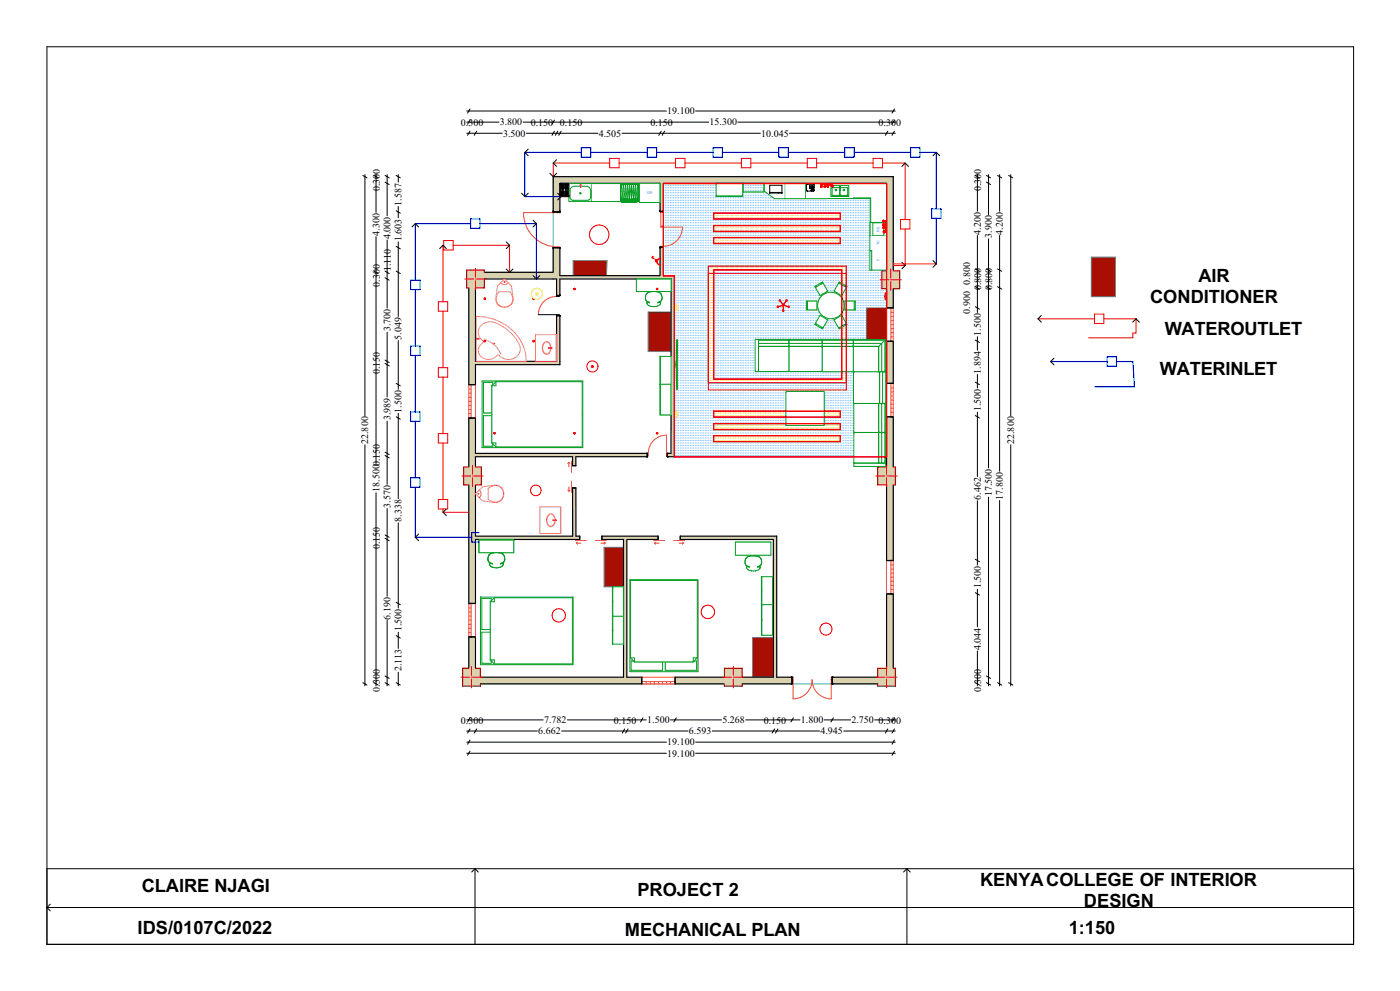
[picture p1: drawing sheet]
<svg xmlns="http://www.w3.org/2000/svg" width="420mm" height="297mm" viewBox="0 0 420 297" stroke-linecap="round" stroke-linejoin="round" font-family="sans-serif">
<defs><g id="words">
<g font-size="5.5">
<text x="359.6" y="84.6">AIR</text>
<text x="345" y="90.9">CONDITIONER</text>
<text x="349.4" y="100.3">WATEROUTLET</text>
<text x="348" y="112.2">WATERINLET</text>
<text x="42.5" y="267.4">CLAIRE NJAGI</text>
<text x="191.2" y="268.4">PROJECT 2</text>
<text x="294.1" y="265.4">KENYACOLLEGE OF INTERIOR</text>
<text x="325.2" y="271.7">DESIGN</text>
<text x="41.3" y="280">IDS/0107C/2022</text>
<text x="187.5" y="280.6">MECHANICAL PLAN</text>
<text x="320.6" y="279.8">1:150</text>
</g>
<g font-size="3">
<text x="200.2" y="34.3">19.100</text>
<text x="138.3" y="37.7">0.300</text>
<text x="149.9" y="37.6">3.800</text>
<text x="150.9" y="40.9">3.500</text>
<text x="159.2" y="37.7">0.150</text>
<text x="168" y="37.7">0.150</text>
<text x="179.6" y="40.9">4.505</text>
<text x="195.1" y="37.7">0.150</text>
<text x="212.8" y="37.6">15.300</text>
<text x="228.4" y="40.9">10.045</text>
<text x="263.6" y="37.7">0.300</text>
<text x="113.9" y="57.3" transform="rotate(-90 113.9 57.3)">0.300</text>
<text x="294.4" y="57.3" transform="rotate(-90 294.4 57.3)">0.300</text>
<text x="120.5" y="61.6" transform="rotate(-90 120.5 61.6)">1.587</text>
<text x="113.8" y="70.7" transform="rotate(-90 113.8 70.7)">4.300</text>
<text x="117.1" y="71.7" transform="rotate(-90 117.1 71.7)">4.000</text>
<text x="294.2" y="70.3" transform="rotate(-90 294.2 70.3)">4.200</text>
<text x="297.6" y="71.3" transform="rotate(-90 297.6 71.3)">3.900</text>
<text x="300.9" y="70.3" transform="rotate(-90 300.9 70.3)">4.200</text>
<text x="120.5" y="72.3" transform="rotate(-90 120.5 72.3)">1.603</text>
<text x="117.3" y="81.2" transform="rotate(-90 117.3 81.2)">1.110</text>
<text x="113.9" y="86" transform="rotate(-90 113.9 86)">0.300</text>
<text x="291" y="85.3" transform="rotate(-90 291 85.3)">0.800</text>
<text x="294.4" y="87" transform="rotate(-90 294.4 87)">0.800</text>
<text x="297.7" y="87" transform="rotate(-90 297.7 87)">0.800</text>
<text x="291" y="94" transform="rotate(-90 291 94)">0.900</text>
<text x="117.1" y="99.3" transform="rotate(-90 117.1 99.3)">3.700</text>
<text x="120.5" y="101.8" transform="rotate(-90 120.5 101.8)">5.049</text>
<text x="294.2" y="100.7" transform="rotate(-90 294.2 100.7)">1.500</text>
<text x="113.9" y="112.2" transform="rotate(-90 113.9 112.2)">0.150</text>
<text x="294.2" y="112" transform="rotate(-90 294.2 112)">1.894</text>
<text x="117.1" y="126" transform="rotate(-90 117.1 126)">3.989</text>
<text x="120.5" y="123.7" transform="rotate(-90 120.5 123.7)">1.500</text>
<text x="294.2" y="123.3" transform="rotate(-90 294.2 123.3)">1.500</text>
<text x="110.5" y="133.1" transform="rotate(-90 110.5 133.1)">22.800</text>
<text x="304.2" y="133.1" transform="rotate(-90 304.2 133.1)">22.800</text>
<text x="113.8" y="147.4" transform="rotate(-90 113.8 147.4)">18.5000.150</text>
<text x="294.2" y="149.8" transform="rotate(-90 294.2 149.8)">6.462</text>
<text x="297.6" y="148.7" transform="rotate(-90 297.6 148.7)">17.500</text>
<text x="300.9" y="149.7" transform="rotate(-90 300.9 149.7)">17.800</text>
<text x="117.1" y="152.2" transform="rotate(-90 117.1 152.2)">3.570</text>
<text x="120.5" y="156.4" transform="rotate(-90 120.5 156.4)">8.338</text>
<text x="113.9" y="164.6" transform="rotate(-90 113.9 164.6)">0.150</text>
<text x="294.2" y="176.4" transform="rotate(-90 294.2 176.4)">1.500</text>
<text x="117.1" y="185.7" transform="rotate(-90 117.1 185.7)">6.190</text>
<text x="120.5" y="189.2" transform="rotate(-90 120.5 189.2)">1.500</text>
<text x="294.2" y="194.8" transform="rotate(-90 294.2 194.8)">4.044</text>
<text x="120.5" y="201.2" transform="rotate(-90 120.5 201.2)">2.113</text>
<text x="113.9" y="207.3" transform="rotate(-90 113.9 207.3)">0.300</text>
<text x="294.4" y="207.3" transform="rotate(-90 294.4 207.3)">0.300</text>
<text x="138.3" y="216.9">0.300</text>
<text x="161.5" y="220.1">6.662</text>
<text x="163.2" y="216.8">7.782</text>
<text x="184.2" y="216.9">0.150</text>
<text x="194.1" y="216.8">1.500</text>
<text x="206.7" y="220.1">6.593</text>
<text x="216.7" y="216.8">5.268</text>
<text x="229.1" y="216.9">0.150</text>
<text x="240.3" y="216.8">1.800</text>
<text x="246.1" y="220.1">4.945</text>
<text x="255.4" y="216.8">2.750</text>
<text x="263.6" y="216.9">0.300</text>
<text x="200.2" y="223.4">19.100</text>
<text x="200.2" y="226.8">19.100</text>
</g>
<text font-size="1.4" fill="#fff" x="13.8" y="283.3">GSPublisherVersion 0.15.100.100</text>
<g font-size="1.1" fill="#55f">
<text x="194.1" y="58.2">DR</text>
<text x="263.8" y="69.5" transform="rotate(-90 263.8 69.5)">RE</text>
<text x="263.8" y="73.5" transform="rotate(-90 263.8 73.5)">TC</text>
<text x="263.8" y="78.2" transform="rotate(-90 263.8 78.2)">F</text>
</g>
</g></defs>
<g fill="none" stroke="#f7e046" stroke-width=".3">
<path d="M199.6 59.3h.1M199.6 58.5h.1M199.6 57.8h.1M199.6 57h.1M199.6 56.3h.1M199.6 55.5h.1M200.3 59.3h.1M200.3 58.5h.1M200.3 57.8h.1M200.3 57h.1M200.3 56.3h.1M200.3 55.5h.1"/>
<path d="M201.1 59.3h.1M201.1 58.5h.1M201.1 57.8h.1M201.1 57h.1M201.1 56.3h.1M201.1 55.5h.1M201.8 59.3h.1M201.8 58.5h.1M201.8 57.8h.1M201.8 57h.1M201.8 56.3h.1M201.8 55.5h.1"/>
<path d="M202.6 59.3h.1M202.6 58.5h.1M202.6 57.8h.1M202.6 57h.1M202.6 56.3h.1M202.6 55.5h.1M203.3 59.3h.1M203.3 58.5h.1M203.3 57.8h.1M203.3 57h.1M203.3 56.3h.1M203.3 55.5h.1"/>
<path d="M204.1 59.3h.1M204.1 58.5h.1M204.1 57.8h.1M204.1 57h.1M204.1 56.3h.1M204.1 55.5h.1M204.8 59.3h.1M204.8 58.5h.1M204.8 57.8h.1M204.8 57h.1M204.8 56.3h.1M204.8 55.5h.1"/>
<path d="M205.6 59.3h.1M205.6 58.5h.1M205.6 57.8h.1M205.6 57h.1M205.6 56.3h.1M205.6 55.5h.1M206.3 59.3h.1M206.3 58.5h.1M206.3 57.8h.1M206.3 57h.1M206.3 56.3h.1M206.3 55.5h.1"/>
<path d="M207.1 59.3h.1M207.1 58.5h.1M207.1 57.8h.1M207.1 57h.1M207.1 56.3h.1M207.1 55.5h.1M207.8 59.3h.1M207.8 58.5h.1M207.8 57.8h.1M207.8 57h.1M207.8 56.3h.1M207.8 55.5h.1"/>
<path d="M208.6 59.3h.1M208.6 58.5h.1M208.6 57.8h.1M208.6 57h.1M208.6 56.3h.1M208.6 55.5h.1M209.3 59.3h.1M209.3 58.5h.1M209.3 57.8h.1M209.3 57h.1M209.3 56.3h.1M209.3 55.5h.1"/>
<path d="M210.1 59.3h.1M210.1 58.5h.1M210.1 57.8h.1M210.1 57h.1M210.1 56.3h.1M210.1 55.5h.1M210.8 59.3h.1M210.8 58.5h.1M210.8 57.8h.1M210.8 57h.1M210.8 56.3h.1M210.8 55.5h.1"/>
<path d="M211.6 59.3h.1M211.6 58.5h.1M211.6 57.8h.1M211.6 57h.1M211.6 56.3h.1M211.6 55.5h.1M212.3 59.3h.1M212.3 58.5h.1M212.3 57.8h.1M212.3 57h.1M212.3 56.3h.1M212.3 55.5h.1"/>
<path d="M213.1 59.3h.1M213.1 58.5h.1M213.1 57.8h.1M213.1 57h.1M213.1 56.3h.1M213.1 55.5h.1M213.8 59.3h.1M213.8 58.5h.1M213.8 57.8h.1M213.8 57h.1M213.8 56.3h.1M213.8 55.5h.1"/>
<path d="M214.6 59.3h.1M214.6 58.5h.1M214.6 57.8h.1M214.6 57h.1M214.6 56.3h.1M214.6 55.5h.1M215.3 59.3h.1M215.3 58.5h.1M215.3 57.8h.1M215.3 57h.1M215.3 56.3h.1M215.3 55.5h.1"/>
<path d="M216.1 59.3h.1M216.1 58.5h.1M216.1 57.8h.1M216.1 57h.1M216.1 56.3h.1M216.1 55.5h.1M216.8 59.3h.1M216.8 58.5h.1M216.8 57.8h.1M216.8 57h.1M216.8 56.3h.1M216.8 55.5h.1"/>
<path d="M217.6 59.3h.1M217.6 58.5h.1M217.6 57.8h.1M217.6 57h.1M217.6 56.3h.1M217.6 55.5h.1M218.3 59.3h.1M218.3 58.5h.1M218.3 57.8h.1M218.3 57h.1M218.3 56.3h.1M218.3 55.5h.1"/>
<path d="M219.1 59.3h.1M219.1 58.5h.1M219.1 57.8h.1M219.1 57h.1M219.1 56.3h.1M219.1 55.5h.1M219.8 59.3h.1M219.8 58.5h.1M219.8 57.8h.1M219.8 57h.1M219.8 56.3h.1M219.8 55.5h.1"/>
<path d="M220.6 59.3h.1M220.6 58.5h.1M220.6 57.8h.1M220.6 57h.1M220.6 56.3h.1M220.6 55.5h.1M221.3 59.3h.1M221.3 58.5h.1M221.3 57.8h.1M221.3 57h.1M221.3 56.3h.1M221.3 55.5h.1"/>
<path d="M222.1 59.3h.1M222.1 58.5h.1M222.1 57.8h.1M222.1 57h.1M222.1 56.3h.1M222.1 55.5h.1M222.8 59.3h.1M222.8 58.5h.1M222.8 57.8h.1M222.8 57h.1M222.8 56.3h.1M222.8 55.5h.1"/>
<path d="M223.6 59.3h.1M223.6 58.5h.1M223.6 57.8h.1M223.6 57h.1M223.6 56.3h.1M223.6 55.5h.1M224.3 59.3h.1M224.3 58.5h.1M224.3 57.8h.1M224.3 57h.1M224.3 56.3h.1M224.3 55.5h.1"/>
<path d="M225.1 59.3h.1M225.1 58.5h.1M225.1 57.8h.1M225.1 57h.1M225.1 56.3h.1M225.1 55.5h.1M225.8 59.3h.1M225.8 58.5h.1M225.8 57.8h.1M225.8 57h.1M225.8 56.3h.1M225.8 55.5h.1"/>
<path d="M226.6 59.3h.1M226.6 58.5h.1M226.6 57.8h.1M226.6 57h.1M226.6 56.3h.1M226.6 55.5h.1M227.3 59.3h.1M227.3 58.5h.1M227.3 57.8h.1M227.3 57h.1M227.3 56.3h.1M227.3 55.5h.1"/>
<path d="M228.1 59.3h.1M228.1 58.5h.1M228.1 57.8h.1M228.1 57h.1M228.1 56.3h.1M228.1 55.5h.1M228.8 59.3h.1M228.8 58.5h.1M228.8 57.8h.1M228.8 57h.1M228.8 56.3h.1M228.8 55.5h.1"/>
<path d="M229.6 59.3h.1M229.6 58.5h.1M229.6 57.8h.1M229.6 57h.1M229.6 56.3h.1M229.6 55.5h.1M230.3 59.3h.1M230.3 58.5h.1M230.3 57.8h.1M230.3 57h.1M230.3 56.3h.1M230.3 55.5h.1"/>
<path d="M231.1 59.3h.1M231.1 58.5h.1M231.1 57.8h.1M231.1 57h.1M231.1 56.3h.1M231.1 55.5h.1M231.8 59.3h.1M231.8 58.5h.1M231.8 57.8h.1M231.8 57h.1M231.8 56.3h.1M231.8 55.5h.1"/>
<path d="M232.6 59.3h.1M232.6 58.5h.1M232.6 57.8h.1M232.6 57h.1M232.6 56.3h.1M232.6 55.5h.1M233.3 59.3h.1M233.3 58.5h.1M233.3 57.8h.1M233.3 57h.1M233.3 56.3h.1M233.3 55.5h.1"/>
<path d="M234.1 59.3h.1M234.1 58.5h.1M234.1 57.8h.1M234.1 57h.1M234.1 56.3h.1M234.1 55.5h.1M234.8 59.3h.1M234.8 58.5h.1M234.8 57.8h.1M234.8 57h.1M234.8 56.3h.1M234.8 55.5h.1"/>
<path d="M235.6 59.3h.1M235.6 58.5h.1M235.6 57.8h.1M235.6 57h.1M235.6 56.3h.1M235.6 55.5h.1M236.3 59.3h.1M236.3 58.5h.1M236.3 57.8h.1M236.3 57h.1M236.3 56.3h.1M236.3 55.5h.1"/>
<path d="M237.1 59.3h.1M237.1 58.5h.1M237.1 57.8h.1M237.1 57h.1M237.1 56.3h.1M237.1 55.5h.1M237.8 59.3h.1M237.8 58.5h.1M237.8 57.8h.1M237.8 57h.1M237.8 56.3h.1M237.8 55.5h.1"/>
<path d="M238.6 59.3h.1M238.6 58.5h.1M238.6 57.8h.1M238.6 57h.1M238.6 56.3h.1M238.6 55.5h.1M239.3 59.3h.1M239.3 58.5h.1M239.3 57.8h.1M239.3 57h.1M239.3 56.3h.1M239.3 55.5h.1"/>
<path d="M240.1 59.3h.1M240.1 58.5h.1M240.1 57.8h.1M240.1 57h.1M240.1 56.3h.1M240.1 55.5h.1M240.8 59.3h.1M240.8 58.5h.1M240.8 57.8h.1M240.8 57h.1M240.8 56.3h.1M240.8 55.5h.1"/>
<path d="M241.6 59.3h.1M241.6 58.5h.1M241.6 57.8h.1M241.6 57h.1M241.6 56.3h.1M241.6 55.5h.1M242.3 59.3h.1M242.3 58.5h.1M242.3 57.8h.1M242.3 57h.1M242.3 56.3h.1M242.3 55.5h.1"/>
<path d="M243.1 59.3h.1M243.1 58.5h.1M243.1 57.8h.1M243.1 57h.1M243.1 56.3h.1M243.1 55.5h.1M243.8 59.3h.1M243.8 58.5h.1M243.8 57.8h.1M243.8 57h.1M243.8 56.3h.1M243.8 55.5h.1"/>
<path d="M244.6 59.3h.1M244.6 58.5h.1M244.6 57.8h.1M244.6 57h.1M244.6 56.3h.1M244.6 55.5h.1M245.3 59.3h.1M245.3 58.5h.1M245.3 57.8h.1M245.3 57h.1M245.3 56.3h.1M245.3 55.5h.1"/>
<path d="M246.1 59.3h.1M246.1 58.5h.1M246.1 57.8h.1M246.1 57h.1M246.1 56.3h.1M246.1 55.5h.1M246.8 59.3h.1M246.8 58.5h.1M246.8 57.8h.1M246.8 57h.1M246.8 56.3h.1M246.8 55.5h.1"/>
<path d="M247.6 59.3h.1M247.6 58.5h.1M247.6 57.8h.1M247.6 57h.1M247.6 56.3h.1M247.6 55.5h.1M248.3 59.3h.1M248.3 58.5h.1M248.3 57.8h.1M248.3 57h.1M248.3 56.3h.1M248.3 55.5h.1"/>
<path d="M249.1 59.3h.1M249.1 58.5h.1M249.1 57.8h.1M249.1 57h.1M249.1 56.3h.1M249.1 55.5h.1M249.8 59.3h.1M249.8 58.5h.1M249.8 57.8h.1M249.8 57h.1M249.8 56.3h.1M249.8 55.5h.1"/>
<path d="M250.6 59.3h.1M250.6 58.5h.1M250.6 57.8h.1M250.6 57h.1M250.6 56.3h.1M250.6 55.5h.1M251.3 59.3h.1M251.3 58.5h.1M251.3 57.8h.1M251.3 57h.1M251.3 56.3h.1M251.3 55.5h.1"/>
<path d="M252.1 59.3h.1M252.1 58.5h.1M252.1 57.8h.1M252.1 57h.1M252.1 56.3h.1M252.1 55.5h.1M252.8 59.3h.1M252.8 58.5h.1M252.8 57.8h.1M252.8 57h.1M252.8 56.3h.1M252.8 55.5h.1"/>
<path d="M253.6 59.3h.1M253.6 58.5h.1M253.6 57.8h.1M253.6 57h.1M253.6 56.3h.1M253.6 55.5h.1M254.3 59.3h.1M254.3 58.5h.1M254.3 57.8h.1M254.3 57h.1M254.3 56.3h.1M254.3 55.5h.1"/>
<path d="M255.1 59.3h.1M255.1 58.5h.1M255.1 57.8h.1M255.1 57h.1M255.1 56.3h.1M255.1 55.5h.1M255.8 59.3h.1M255.8 58.5h.1M255.8 57.8h.1M255.8 57h.1M255.8 56.3h.1M255.8 55.5h.1"/>
<path d="M256.6 59.3h.1M256.6 58.5h.1M256.6 57.8h.1M256.6 57h.1M256.6 56.3h.1M256.6 55.5h.1M257.3 59.3h.1M257.3 58.5h.1M257.3 57.8h.1M257.3 57h.1M257.3 56.3h.1M257.3 55.5h.1"/>
<path d="M258.1 59.3h.1M258.1 58.5h.1M258.1 57.8h.1M258.1 57h.1M258.1 56.3h.1M258.1 55.5h.1M258.8 59.3h.1M258.8 58.5h.1M258.8 57.8h.1M258.8 57h.1M258.8 56.3h.1M258.8 55.5h.1"/>
<path d="M259.6 59.3h.1M259.6 58.5h.1M259.6 57.8h.1M259.6 57h.1M259.6 56.3h.1M259.6 55.5h.1M260.3 59.3h.1M260.3 58.5h.1M260.3 57.8h.1M260.3 57h.1M260.3 56.3h.1M260.3 55.5h.1"/>
<path d="M261.1 59.3h.1M261.1 58.5h.1M261.1 57.8h.1M261.1 57h.1M261.1 56.3h.1M261.1 55.5h.1M261.8 59.3h.1M261.8 58.5h.1M261.8 57.8h.1M261.8 57h.1M261.8 56.3h.1M261.8 55.5h.1"/>
<path d="M262.6 59.3h.1M262.6 58.5h.1M262.6 57.8h.1M262.6 57h.1M262.6 56.3h.1M262.6 55.5h.1M263.3 59.3h.1M263.3 58.5h.1M263.3 57.8h.1M263.3 57h.1M263.3 56.3h.1M263.3 55.5h.1"/>
<path d="M264.1 59.3h.1M264.1 58.5h.1M264.1 57.8h.1M264.1 57h.1M264.1 56.3h.1M264.1 55.5h.1M264.8 59.3h.1M264.8 58.5h.1M264.8 57.8h.1M264.8 57h.1M264.8 56.3h.1M264.8 55.5h.1"/>
<path d="M265.6 59.3h.1M265.6 58.5h.1M265.6 57.8h.1M265.6 57h.1M265.6 56.3h.1M265.6 55.5h.1M199.6 79.5h.1M199.6 78.8h.1M199.6 78h.1M199.6 77.3h.1M199.6 76.5h.1M199.6 75.8h.1"/>
<path d="M199.6 75h.1M199.6 74.3h.1M199.6 73.5h.1M199.6 72.8h.1M199.6 72h.1M199.6 71.3h.1M199.6 70.5h.1M199.6 69.8h.1M199.6 69h.1M199.6 68.3h.1M199.6 67.5h.1M199.6 66.8h.1"/>
<path d="M199.6 66h.1M199.6 65.3h.1M199.6 64.5h.1M199.6 63.8h.1M199.6 63h.1M199.6 62.3h.1M199.6 61.5h.1M199.6 60.8h.1M199.6 60h.1M200.3 79.5h.1M200.3 78.8h.1M200.3 78h.1"/>
<path d="M200.3 77.3h.1M200.3 76.5h.1M200.3 75.8h.1M200.3 75h.1M200.3 74.3h.1M200.3 73.5h.1M200.3 72.8h.1M200.3 72h.1M200.3 71.3h.1M200.3 70.5h.1M200.3 69.8h.1M200.3 69h.1"/>
<path d="M200.3 68.3h.1M200.3 67.5h.1M200.3 66.8h.1M200.3 66h.1M200.3 65.3h.1M200.3 64.5h.1M200.3 63.8h.1M200.3 63h.1M200.3 62.3h.1M200.3 61.5h.1M200.3 60.8h.1M200.3 60h.1"/>
<path d="M201.1 79.5h.1M201.1 78.8h.1M201.1 78h.1M201.1 77.3h.1M201.1 76.5h.1M201.1 75.8h.1M201.1 75h.1M201.1 74.3h.1M201.1 73.5h.1M201.1 72.8h.1M201.1 72h.1M201.1 71.3h.1"/>
<path d="M201.1 70.5h.1M201.1 69.8h.1M201.1 69h.1M201.1 68.3h.1M201.1 67.5h.1M201.1 66.8h.1M201.1 66h.1M201.1 65.3h.1M201.1 64.5h.1M201.1 63.8h.1M201.1 63h.1M201.1 62.3h.1"/>
<path d="M201.1 61.5h.1M201.1 60.8h.1M201.1 60h.1M201.8 79.5h.1M201.8 78.8h.1M201.8 78h.1M201.8 77.3h.1M201.8 76.5h.1M201.8 75.8h.1M201.8 75h.1M201.8 74.3h.1M201.8 73.5h.1"/>
<path d="M201.8 72.8h.1M201.8 72h.1M201.8 71.3h.1M201.8 70.5h.1M201.8 69.8h.1M201.8 69h.1M201.8 68.3h.1M201.8 67.5h.1M201.8 66.8h.1M201.8 66h.1M201.8 65.3h.1M201.8 64.5h.1"/>
<path d="M201.8 63.8h.1M201.8 63h.1M201.8 62.3h.1M201.8 61.5h.1M201.8 60.8h.1M201.8 60h.1M202.6 79.5h.1M202.6 78.8h.1M202.6 78h.1M202.6 77.3h.1M202.6 76.5h.1M202.6 75.8h.1"/>
<path d="M202.6 75h.1M202.6 74.3h.1M202.6 73.5h.1M202.6 72.8h.1M202.6 72h.1M202.6 71.3h.1M202.6 70.5h.1M202.6 69.8h.1M202.6 69h.1M202.6 68.3h.1M202.6 67.5h.1M202.6 66.8h.1"/>
<path d="M202.6 66h.1M202.6 65.3h.1M202.6 64.5h.1M202.6 63.8h.1M202.6 63h.1M202.6 62.3h.1M202.6 61.5h.1M202.6 60.8h.1M202.6 60h.1M203.3 79.5h.1M203.3 78.8h.1M203.3 78h.1"/>
<path d="M203.3 77.3h.1M203.3 76.5h.1M203.3 75.8h.1M203.3 75h.1M203.3 74.3h.1M203.3 73.5h.1M203.3 72.8h.1M203.3 72h.1M203.3 71.3h.1M203.3 70.5h.1M203.3 69.8h.1M203.3 69h.1"/>
<path d="M203.3 68.3h.1M203.3 67.5h.1M203.3 66.8h.1M203.3 66h.1M203.3 65.3h.1M203.3 64.5h.1M203.3 63.8h.1M203.3 63h.1M203.3 62.3h.1M203.3 61.5h.1M203.3 60.8h.1M203.3 60h.1"/>
<path d="M204.1 79.5h.1M204.1 78.8h.1M204.1 78h.1M204.1 77.3h.1M204.1 76.5h.1M204.1 75.8h.1M204.1 75h.1M204.1 74.3h.1M204.1 73.5h.1M204.1 72.8h.1M204.1 72h.1M204.1 71.3h.1"/>
<path d="M204.1 70.5h.1M204.1 69.8h.1M204.1 69h.1M204.1 68.3h.1M204.1 67.5h.1M204.1 66.8h.1M204.1 66h.1M204.1 65.3h.1M204.1 64.5h.1M204.1 63.8h.1M204.1 63h.1M204.1 62.3h.1"/>
<path d="M204.1 61.5h.1M204.1 60.8h.1M204.1 60h.1M204.8 79.5h.1M204.8 78.8h.1M204.8 78h.1M204.8 77.3h.1M204.8 76.5h.1M204.8 75.8h.1M204.8 75h.1M204.8 74.3h.1M204.8 73.5h.1"/>
<path d="M204.8 72.8h.1M204.8 72h.1M204.8 71.3h.1M204.8 70.5h.1M204.8 69.8h.1M204.8 69h.1M204.8 68.3h.1M204.8 67.5h.1M204.8 66.8h.1M204.8 66h.1M204.8 65.3h.1M204.8 64.5h.1"/>
<path d="M204.8 63.8h.1M204.8 63h.1M204.8 62.3h.1M204.8 61.5h.1M204.8 60.8h.1M204.8 60h.1M205.6 79.5h.1M205.6 78.8h.1M205.6 78h.1M205.6 77.3h.1M205.6 76.5h.1M205.6 75.8h.1"/>
<path d="M205.6 75h.1M205.6 74.3h.1M205.6 73.5h.1M205.6 72.8h.1M205.6 72h.1M205.6 71.3h.1M205.6 70.5h.1M205.6 69.8h.1M205.6 69h.1M205.6 68.3h.1M205.6 67.5h.1M205.6 66.8h.1"/>
<path d="M205.6 66h.1M205.6 65.3h.1M205.6 64.5h.1M205.6 63.8h.1M205.6 63h.1M205.6 62.3h.1M205.6 61.5h.1M205.6 60.8h.1M205.6 60h.1M206.3 79.5h.1M206.3 78.8h.1M206.3 78h.1"/>
<path d="M206.3 77.3h.1M206.3 76.5h.1M206.3 75.8h.1M206.3 75h.1M206.3 74.3h.1M206.3 73.5h.1M206.3 72.8h.1M206.3 72h.1M206.3 71.3h.1M206.3 70.5h.1M206.3 69.8h.1M206.3 69h.1"/>
<path d="M206.3 68.3h.1M206.3 67.5h.1M206.3 66.8h.1M206.3 66h.1M206.3 65.3h.1M206.3 64.5h.1M206.3 63.8h.1M206.3 63h.1M206.3 62.3h.1M206.3 61.5h.1M206.3 60.8h.1M206.3 60h.1"/>
<path d="M207.1 79.5h.1M207.1 78.8h.1M207.1 78h.1M207.1 77.3h.1M207.1 76.5h.1M207.1 75.8h.1M207.1 75h.1M207.1 74.3h.1M207.1 73.5h.1M207.1 72.8h.1M207.1 72h.1M207.1 71.3h.1"/>
<path d="M207.1 70.5h.1M207.1 69.8h.1M207.1 69h.1M207.1 68.3h.1M207.1 67.5h.1M207.1 66.8h.1M207.1 66h.1M207.1 65.3h.1M207.1 64.5h.1M207.1 63.8h.1M207.1 63h.1M207.1 62.3h.1"/>
<path d="M207.1 61.5h.1M207.1 60.8h.1M207.1 60h.1M207.8 79.5h.1M207.8 78.8h.1M207.8 78h.1M207.8 77.3h.1M207.8 76.5h.1M207.8 75.8h.1M207.8 75h.1M207.8 74.3h.1M207.8 73.5h.1"/>
<path d="M207.8 72.8h.1M207.8 72h.1M207.8 71.3h.1M207.8 70.5h.1M207.8 69.8h.1M207.8 69h.1M207.8 68.3h.1M207.8 67.5h.1M207.8 66.8h.1M207.8 66h.1M207.8 65.3h.1M207.8 64.5h.1"/>
<path d="M207.8 63.8h.1M207.8 63h.1M207.8 62.3h.1M207.8 61.5h.1M207.8 60.8h.1M207.8 60h.1M208.6 79.5h.1M208.6 78.8h.1M208.6 78h.1M208.6 77.3h.1M208.6 76.5h.1M208.6 75.8h.1"/>
<path d="M208.6 75h.1M208.6 74.3h.1M208.6 73.5h.1M208.6 72.8h.1M208.6 72h.1M208.6 71.3h.1M208.6 70.5h.1M208.6 69.8h.1M208.6 69h.1M208.6 68.3h.1M208.6 67.5h.1M208.6 66.8h.1"/>
<path d="M208.6 66h.1M208.6 65.3h.1M208.6 64.5h.1M208.6 63.8h.1M208.6 63h.1M208.6 62.3h.1M208.6 61.5h.1M208.6 60.8h.1M208.6 60h.1M209.3 79.5h.1M209.3 78.8h.1M209.3 78h.1"/>
<path d="M209.3 77.3h.1M209.3 76.5h.1M209.3 75.8h.1M209.3 75h.1M209.3 74.3h.1M209.3 73.5h.1M209.3 72.8h.1M209.3 72h.1M209.3 71.3h.1M209.3 70.5h.1M209.3 69.8h.1M209.3 69h.1"/>
<path d="M209.3 68.3h.1M209.3 67.5h.1M209.3 66.8h.1M209.3 66h.1M209.3 65.3h.1M209.3 64.5h.1M209.3 63.8h.1M209.3 63h.1M209.3 62.3h.1M209.3 61.5h.1M209.3 60.8h.1M209.3 60h.1"/>
<path d="M210.1 79.5h.1M210.1 78.8h.1M210.1 78h.1M210.1 77.3h.1M210.1 76.5h.1M210.1 75.8h.1M210.1 75h.1M210.1 74.3h.1M210.1 73.5h.1M210.1 72.8h.1M210.1 72h.1M210.1 71.3h.1"/>
<path d="M210.1 70.5h.1M210.1 69.8h.1M210.1 69h.1M210.1 68.3h.1M210.1 67.5h.1M210.1 66.8h.1M210.1 66h.1M210.1 65.3h.1M210.1 64.5h.1M210.1 63.8h.1M210.1 63h.1M210.1 62.3h.1"/>
<path d="M210.1 61.5h.1M210.1 60.8h.1M210.1 60h.1M210.8 79.5h.1M210.8 78.8h.1M210.8 78h.1M210.8 77.3h.1M210.8 76.5h.1M210.8 75.8h.1M210.8 75h.1M210.8 74.3h.1M210.8 73.5h.1"/>
<path d="M210.8 72.8h.1M210.8 72h.1M210.8 71.3h.1M210.8 70.5h.1M210.8 69.8h.1M210.8 69h.1M210.8 68.3h.1M210.8 67.5h.1M210.8 66.8h.1M210.8 66h.1M210.8 65.3h.1M210.8 64.5h.1"/>
<path d="M210.8 63.8h.1M210.8 63h.1M210.8 62.3h.1M210.8 61.5h.1M210.8 60.8h.1M210.8 60h.1M211.6 79.5h.1M211.6 78.8h.1M211.6 78h.1M211.6 77.3h.1M211.6 76.5h.1M211.6 75.8h.1"/>
<path d="M211.6 75h.1M211.6 74.3h.1M211.6 73.5h.1M211.6 72.8h.1M211.6 72h.1M211.6 71.3h.1M211.6 70.5h.1M211.6 69.8h.1M211.6 69h.1M211.6 68.3h.1M211.6 67.5h.1M211.6 66.8h.1"/>
<path d="M211.6 66h.1M211.6 65.3h.1M211.6 64.5h.1M211.6 63.8h.1M211.6 63h.1M211.6 62.3h.1M211.6 61.5h.1M211.6 60.8h.1M211.6 60h.1M212.3 79.5h.1M212.3 78.8h.1M212.3 78h.1"/>
<path d="M212.3 77.3h.1M212.3 76.5h.1M212.3 75.8h.1M212.3 75h.1M212.3 74.3h.1M212.3 73.5h.1M212.3 72.8h.1M212.3 72h.1M212.3 71.3h.1M212.3 70.5h.1M212.3 69.8h.1M212.3 69h.1"/>
<path d="M212.3 68.3h.1M212.3 67.5h.1M212.3 66.8h.1M212.3 66h.1M212.3 65.3h.1M212.3 64.5h.1M212.3 63.8h.1M212.3 63h.1M212.3 62.3h.1M212.3 61.5h.1M212.3 60.8h.1M212.3 60h.1"/>
<path d="M213.1 79.5h.1M213.1 78.8h.1M213.1 78h.1M213.1 77.3h.1M213.1 76.5h.1M213.1 75.8h.1M213.1 75h.1M213.1 74.3h.1M213.1 73.5h.1M213.1 72.8h.1M213.1 72h.1M213.1 71.3h.1"/>
<path d="M213.1 70.5h.1M213.1 69.8h.1M213.1 69h.1M213.1 68.3h.1M213.1 67.5h.1M213.1 66.8h.1M213.1 66h.1M213.1 65.3h.1M213.1 64.5h.1M213.1 63.8h.1M213.1 63h.1M213.1 62.3h.1"/>
<path d="M213.1 61.5h.1M213.1 60.8h.1M213.1 60h.1M213.8 79.5h.1M213.8 78.8h.1M213.8 78h.1M213.8 77.3h.1M213.8 76.5h.1M213.8 75.8h.1M213.8 75h.1M213.8 74.3h.1M213.8 73.5h.1"/>
<path d="M213.8 72.8h.1M213.8 72h.1M213.8 71.3h.1M213.8 70.5h.1M213.8 69.8h.1M213.8 69h.1M213.8 68.3h.1M213.8 67.5h.1M213.8 66.8h.1M213.8 66h.1M213.8 65.3h.1M213.8 64.5h.1"/>
<path d="M213.8 63.8h.1M213.8 63h.1M213.8 62.3h.1M213.8 61.5h.1M213.8 60.8h.1M213.8 60h.1M214.6 79.5h.1M214.6 78.8h.1M214.6 78h.1M214.6 77.3h.1M214.6 76.5h.1M214.6 75.8h.1"/>
<path d="M214.6 75h.1M214.6 74.3h.1M214.6 73.5h.1M214.6 72.8h.1M214.6 72h.1M214.6 71.3h.1M214.6 70.5h.1M214.6 69.8h.1M214.6 69h.1M214.6 68.3h.1M214.6 67.5h.1M214.6 66.8h.1"/>
<path d="M214.6 66h.1M214.6 65.3h.1M214.6 64.5h.1M214.6 63.8h.1M214.6 63h.1M214.6 62.3h.1M214.6 61.5h.1M214.6 60.8h.1M214.6 60h.1M215.3 79.5h.1M215.3 78.8h.1M215.3 78h.1"/>
<path d="M215.3 77.3h.1M215.3 76.5h.1M215.3 75.8h.1M215.3 75h.1M215.3 74.3h.1M215.3 73.5h.1M215.3 72.8h.1M215.3 72h.1M215.3 71.3h.1M215.3 70.5h.1M215.3 69.8h.1M215.3 69h.1"/>
<path d="M215.3 68.3h.1M215.3 67.5h.1M215.3 66.8h.1M215.3 66h.1M215.3 65.3h.1M215.3 64.5h.1M215.3 63.8h.1M215.3 63h.1M215.3 62.3h.1M215.3 61.5h.1M215.3 60.8h.1M215.3 60h.1"/>
<path d="M216.1 79.5h.1M216.1 78.8h.1M216.1 78h.1M216.1 77.3h.1M216.1 76.5h.1M216.1 75.8h.1M216.1 75h.1M216.1 74.3h.1M216.1 73.5h.1M216.1 72.8h.1M216.1 72h.1M216.1 71.3h.1"/>
<path d="M216.1 70.5h.1M216.1 69.8h.1M216.1 69h.1M216.1 68.3h.1M216.1 67.5h.1M216.1 66.8h.1M216.1 66h.1M216.1 65.3h.1M216.1 64.5h.1M216.1 63.8h.1M216.1 63h.1M216.1 62.3h.1"/>
<path d="M216.1 61.5h.1M216.1 60.8h.1M216.1 60h.1M216.8 79.5h.1M216.8 78.8h.1M216.8 78h.1M216.8 77.3h.1M216.8 76.5h.1M216.8 75.8h.1M216.8 75h.1M216.8 74.3h.1M216.8 73.5h.1"/>
<path d="M216.8 72.8h.1M216.8 72h.1M216.8 71.3h.1M216.8 70.5h.1M216.8 69.8h.1M216.8 69h.1M216.8 68.3h.1M216.8 67.5h.1M216.8 66.8h.1M216.8 66h.1M216.8 65.3h.1M216.8 64.5h.1"/>
<path d="M216.8 63.8h.1M216.8 63h.1M216.8 62.3h.1M216.8 61.5h.1M216.8 60.8h.1M216.8 60h.1M217.6 79.5h.1M217.6 78.8h.1M217.6 78h.1M217.6 77.3h.1M217.6 76.5h.1M217.6 75.8h.1"/>
<path d="M217.6 75h.1M217.6 74.3h.1M217.6 73.5h.1M217.6 72.8h.1M217.6 72h.1M217.6 71.3h.1M217.6 70.5h.1M217.6 69.8h.1M217.6 69h.1M217.6 68.3h.1M217.6 67.5h.1M217.6 66.8h.1"/>
<path d="M217.6 66h.1M217.6 65.3h.1M217.6 64.5h.1M217.6 63.8h.1M217.6 63h.1M217.6 62.3h.1M217.6 61.5h.1M217.6 60.8h.1M217.6 60h.1M218.3 79.5h.1M218.3 78.8h.1M218.3 78h.1"/>
<path d="M218.3 77.3h.1M218.3 76.5h.1M218.3 75.8h.1M218.3 75h.1M218.3 74.3h.1M218.3 73.5h.1M218.3 72.8h.1M218.3 72h.1M218.3 71.3h.1M218.3 70.5h.1M218.3 69.8h.1M218.3 69h.1"/>
<path d="M218.3 68.3h.1M218.3 67.5h.1M218.3 66.8h.1M218.3 66h.1M218.3 65.3h.1M218.3 64.5h.1M218.3 63.8h.1M218.3 63h.1M218.3 62.3h.1M218.3 61.5h.1M218.3 60.8h.1M218.3 60h.1"/>
<path d="M219.1 79.5h.1M219.1 78.8h.1M219.1 78h.1M219.1 77.3h.1M219.1 76.5h.1M219.1 75.8h.1M219.1 75h.1M219.1 74.3h.1M219.1 73.5h.1M219.1 72.8h.1M219.1 72h.1M219.1 71.3h.1"/>
<path d="M219.1 70.5h.1M219.1 69.8h.1M219.1 69h.1M219.1 68.3h.1M219.1 67.5h.1M219.1 66.8h.1M219.1 66h.1M219.1 65.3h.1M219.1 64.5h.1M219.1 63.8h.1M219.1 63h.1M219.1 62.3h.1"/>
<path d="M219.1 61.5h.1M219.1 60.8h.1M219.1 60h.1M219.8 79.5h.1M219.8 78.8h.1M219.8 78h.1M219.8 77.3h.1M219.8 76.5h.1M219.8 75.8h.1M219.8 75h.1M219.8 74.3h.1M219.8 73.5h.1"/>
<path d="M219.8 72.8h.1M219.8 72h.1M219.8 71.3h.1M219.8 70.5h.1M219.8 69.8h.1M219.8 69h.1M219.8 68.3h.1M219.8 67.5h.1M219.8 66.8h.1M219.8 66h.1M219.8 65.3h.1M219.8 64.5h.1"/>
<path d="M219.8 63.8h.1M219.8 63h.1M219.8 62.3h.1M219.8 61.5h.1M219.8 60.8h.1M219.8 60h.1M220.6 79.5h.1M220.6 78.8h.1M220.6 78h.1M220.6 77.3h.1M220.6 76.5h.1M220.6 75.8h.1"/>
<path d="M220.6 75h.1M220.6 74.3h.1M220.6 73.5h.1M220.6 72.8h.1M220.6 72h.1M220.6 71.3h.1M220.6 70.5h.1M220.6 69.8h.1M220.6 69h.1M220.6 68.3h.1M220.6 67.5h.1M220.6 66.8h.1"/>
<path d="M220.6 66h.1M220.6 65.3h.1M220.6 64.5h.1M220.6 63.8h.1M220.6 63h.1M220.6 62.3h.1M220.6 61.5h.1M220.6 60.8h.1M220.6 60h.1M221.3 79.5h.1M221.3 78.8h.1M221.3 78h.1"/>
<path d="M221.3 77.3h.1M221.3 76.5h.1M221.3 75.8h.1M221.3 75h.1M221.3 74.3h.1M221.3 73.5h.1M221.3 72.8h.1M221.3 72h.1M221.3 71.3h.1M221.3 70.5h.1M221.3 69.8h.1M221.3 69h.1"/>
<path d="M221.3 68.3h.1M221.3 67.5h.1M221.3 66.8h.1M221.3 66h.1M221.3 65.3h.1M221.3 64.5h.1M221.3 63.8h.1M221.3 63h.1M221.3 62.3h.1M221.3 61.5h.1M221.3 60.8h.1M221.3 60h.1"/>
<path d="M222.1 79.5h.1M222.1 78.8h.1M222.1 78h.1M222.1 77.3h.1M222.1 76.5h.1M222.1 75.8h.1M222.1 75h.1M222.1 74.3h.1M222.1 73.5h.1M222.1 72.8h.1M222.1 72h.1M222.1 71.3h.1"/>
<path d="M222.1 70.5h.1M222.1 69.8h.1M222.1 69h.1M222.1 68.3h.1M222.1 67.5h.1M222.1 66.8h.1M222.1 66h.1M222.1 65.3h.1M222.1 64.5h.1M222.1 63.8h.1M222.1 63h.1M222.1 62.3h.1"/>
<path d="M222.1 61.5h.1M222.1 60.8h.1M222.1 60h.1M222.8 79.5h.1M222.8 78.8h.1M222.8 78h.1M222.8 77.3h.1M222.8 76.5h.1M222.8 75.8h.1M222.8 75h.1M222.8 74.3h.1M222.8 73.5h.1"/>
<path d="M222.8 72.8h.1M222.8 72h.1M222.8 71.3h.1M222.8 70.5h.1M222.8 69.8h.1M222.8 69h.1M222.8 68.3h.1M222.8 67.5h.1M222.8 66.8h.1M222.8 66h.1M222.8 65.3h.1M222.8 64.5h.1"/>
<path d="M222.8 63.8h.1M222.8 63h.1M222.8 62.3h.1M222.8 61.5h.1M222.8 60.8h.1M222.8 60h.1M223.6 79.5h.1M223.6 78.8h.1M223.6 78h.1M223.6 77.3h.1M223.6 76.5h.1M223.6 75.8h.1"/>
<path d="M223.6 75h.1M223.6 74.3h.1M223.6 73.5h.1M223.6 72.8h.1M223.6 72h.1M223.6 71.3h.1M223.6 70.5h.1M223.6 69.8h.1M223.6 69h.1M223.6 68.3h.1M223.6 67.5h.1M223.6 66.8h.1"/>
<path d="M223.6 66h.1M223.6 65.3h.1M223.6 64.5h.1M223.6 63.8h.1M223.6 63h.1M223.6 62.3h.1M223.6 61.5h.1M223.6 60.8h.1M223.6 60h.1M224.3 79.5h.1M224.3 78.8h.1M224.3 78h.1"/>
<path d="M224.3 77.3h.1M224.3 76.5h.1M224.3 75.8h.1M224.3 75h.1M224.3 74.3h.1M224.3 73.5h.1M224.3 72.8h.1M224.3 72h.1M224.3 71.3h.1M224.3 70.5h.1M224.3 69.8h.1M224.3 69h.1"/>
<path d="M224.3 68.3h.1M224.3 67.5h.1M224.3 66.8h.1M224.3 66h.1M224.3 65.3h.1M224.3 64.5h.1M224.3 63.8h.1M224.3 63h.1M224.3 62.3h.1M224.3 61.5h.1M224.3 60.8h.1M224.3 60h.1"/>
<path d="M225.1 79.5h.1M225.1 78.8h.1M225.1 78h.1M225.1 77.3h.1M225.1 76.5h.1M225.1 75.8h.1M225.1 75h.1M225.1 74.3h.1M225.1 73.5h.1M225.1 72.8h.1M225.1 72h.1M225.1 71.3h.1"/>
<path d="M225.1 70.5h.1M225.1 69.8h.1M225.1 69h.1M225.1 68.3h.1M225.1 67.5h.1M225.1 66.8h.1M225.1 66h.1M225.1 65.3h.1M225.1 64.5h.1M225.1 63.8h.1M225.1 63h.1M225.1 62.3h.1"/>
<path d="M225.1 61.5h.1M225.1 60.8h.1M225.1 60h.1M225.8 79.5h.1M225.8 78.8h.1M225.8 78h.1M225.8 77.3h.1M225.8 76.5h.1M225.8 75.8h.1M225.8 75h.1M225.8 74.3h.1M225.8 73.5h.1"/>
<path d="M225.8 72.8h.1M225.8 72h.1M225.8 71.3h.1M225.8 70.5h.1M225.8 69.8h.1M225.8 69h.1M225.8 68.3h.1M225.8 67.5h.1M225.8 66.8h.1M225.8 66h.1M225.8 65.3h.1M225.8 64.5h.1"/>
<path d="M225.8 63.8h.1M225.8 63h.1M225.8 62.3h.1M225.8 61.5h.1M225.8 60.8h.1M225.8 60h.1M226.6 79.5h.1M226.6 78.8h.1M226.6 78h.1M226.6 77.3h.1M226.6 76.5h.1M226.6 75.8h.1"/>
<path d="M226.6 75h.1M226.6 74.3h.1M226.6 73.5h.1M226.6 72.8h.1M226.6 72h.1M226.6 71.3h.1M226.6 70.5h.1M226.6 69.8h.1M226.6 69h.1M226.6 68.3h.1M226.6 67.5h.1M226.6 66.8h.1"/>
<path d="M226.6 66h.1M226.6 65.3h.1M226.6 64.5h.1M226.6 63.8h.1M226.6 63h.1M226.6 62.3h.1M226.6 61.5h.1M226.6 60.8h.1M226.6 60h.1M227.3 79.5h.1M227.3 78.8h.1M227.3 78h.1"/>
<path d="M227.3 77.3h.1M227.3 76.5h.1M227.3 75.8h.1M227.3 75h.1M227.3 74.3h.1M227.3 73.5h.1M227.3 72.8h.1M227.3 72h.1M227.3 71.3h.1M227.3 70.5h.1M227.3 69.8h.1M227.3 69h.1"/>
<path d="M227.3 68.3h.1M227.3 67.5h.1M227.3 66.8h.1M227.3 66h.1M227.3 65.3h.1M227.3 64.5h.1M227.3 63.8h.1M227.3 63h.1M227.3 62.3h.1M227.3 61.5h.1M227.3 60.8h.1M227.3 60h.1"/>
<path d="M228.1 79.5h.1M228.1 78.8h.1M228.1 78h.1M228.1 77.3h.1M228.1 76.5h.1M228.1 75.8h.1M228.1 75h.1M228.1 74.3h.1M228.1 73.5h.1M228.1 72.8h.1M228.1 72h.1M228.1 71.3h.1"/>
<path d="M228.1 70.5h.1M228.1 69.8h.1M228.1 69h.1M228.1 68.3h.1M228.1 67.5h.1M228.1 66.8h.1M228.1 66h.1M228.1 65.3h.1M228.1 64.5h.1M228.1 63.8h.1M228.1 63h.1M228.1 62.3h.1"/>
<path d="M228.1 61.5h.1M228.1 60.8h.1M228.1 60h.1M228.8 79.5h.1M228.8 78.8h.1M228.8 78h.1M228.8 77.3h.1M228.8 76.5h.1M228.8 75.8h.1M228.8 75h.1M228.8 74.3h.1M228.8 73.5h.1"/>
<path d="M228.8 72.8h.1M228.8 72h.1M228.8 71.3h.1M228.8 70.5h.1M228.8 69.8h.1M228.8 69h.1M228.8 68.3h.1M228.8 67.5h.1M228.8 66.8h.1M228.8 66h.1M228.8 65.3h.1M228.8 64.5h.1"/>
<path d="M228.8 63.8h.1M228.8 63h.1M228.8 62.3h.1M228.8 61.5h.1M228.8 60.8h.1M228.8 60h.1M229.6 79.5h.1M229.6 78.8h.1M229.6 78h.1M229.6 77.3h.1M229.6 76.5h.1M229.6 75.8h.1"/>
<path d="M229.6 75h.1M229.6 74.3h.1M229.6 73.5h.1M229.6 72.8h.1M229.6 72h.1M229.6 71.3h.1M229.6 70.5h.1M229.6 69.8h.1M229.6 69h.1M229.6 68.3h.1M229.6 67.5h.1M229.6 66.8h.1"/>
<path d="M229.6 66h.1M229.6 65.3h.1M229.6 64.5h.1M229.6 63.8h.1M229.6 63h.1M229.6 62.3h.1M229.6 61.5h.1M229.6 60.8h.1M229.6 60h.1M230.3 79.5h.1M230.3 78.8h.1M230.3 78h.1"/>
<path d="M230.3 77.3h.1M230.3 76.5h.1M230.3 75.8h.1M230.3 75h.1M230.3 74.3h.1M230.3 73.5h.1M230.3 72.8h.1M230.3 72h.1M230.3 71.3h.1M230.3 70.5h.1M230.3 69.8h.1M230.3 69h.1"/>
<path d="M230.3 68.3h.1M230.3 67.5h.1M230.3 66.8h.1M230.3 66h.1M230.3 65.3h.1M230.3 64.5h.1M230.3 63.8h.1M230.3 63h.1M230.3 62.3h.1M230.3 61.5h.1M230.3 60.8h.1M230.3 60h.1"/>
<path d="M231.1 79.5h.1M231.1 78.8h.1M231.1 78h.1M231.1 77.3h.1M231.1 76.5h.1M231.1 75.8h.1M231.1 75h.1M231.1 74.3h.1M231.1 73.5h.1M231.1 72.8h.1M231.1 72h.1M231.1 71.3h.1"/>
<path d="M231.1 70.5h.1M231.1 69.8h.1M231.1 69h.1M231.1 68.3h.1M231.1 67.5h.1M231.1 66.8h.1M231.1 66h.1M231.1 65.3h.1M231.1 64.5h.1M231.1 63.8h.1M231.1 63h.1M231.1 62.3h.1"/>
<path d="M231.1 61.5h.1M231.1 60.8h.1M231.1 60h.1M231.8 79.5h.1M231.8 78.8h.1M231.8 78h.1M231.8 77.3h.1M231.8 76.5h.1M231.8 75.8h.1M231.8 75h.1M231.8 74.3h.1M231.8 73.5h.1"/>
<path d="M231.8 72.8h.1M231.8 72h.1M231.8 71.3h.1M231.8 70.5h.1M231.8 69.8h.1M231.8 69h.1M231.8 68.3h.1M231.8 67.5h.1M231.8 66.8h.1M231.8 66h.1M231.8 65.3h.1M231.8 64.5h.1"/>
<path d="M231.8 63.8h.1M231.8 63h.1M231.8 62.3h.1M231.8 61.5h.1M231.8 60.8h.1M231.8 60h.1M232.6 79.5h.1M232.6 78.8h.1M232.6 78h.1M232.6 77.3h.1M232.6 76.5h.1M232.6 75.8h.1"/>
<path d="M232.6 75h.1M232.6 74.3h.1M232.6 73.5h.1M232.6 72.8h.1M232.6 72h.1M232.6 71.3h.1M232.6 70.5h.1M232.6 69.8h.1M232.6 69h.1M232.6 68.3h.1M232.6 67.5h.1M232.6 66.8h.1"/>
<path d="M232.6 66h.1M232.6 65.3h.1M232.6 64.5h.1M232.6 63.8h.1M232.6 63h.1M232.6 62.3h.1M232.6 61.5h.1M232.6 60.8h.1M232.6 60h.1M233.3 79.5h.1M233.3 78.8h.1M233.3 78h.1"/>
<path d="M233.3 77.3h.1M233.3 76.5h.1M233.3 75.8h.1M233.3 75h.1M233.3 74.3h.1M233.3 73.5h.1M233.3 72.8h.1M233.3 72h.1M233.3 71.3h.1M233.3 70.5h.1M233.3 69.8h.1M233.3 69h.1"/>
<path d="M233.3 68.3h.1M233.3 67.5h.1M233.3 66.8h.1M233.3 66h.1M233.3 65.3h.1M233.3 64.5h.1M233.3 63.8h.1M233.3 63h.1M233.3 62.3h.1M233.3 61.5h.1M233.3 60.8h.1M233.3 60h.1"/>
<path d="M234.1 79.5h.1M234.1 78.8h.1M234.1 78h.1M234.1 77.3h.1M234.1 76.5h.1M234.1 75.8h.1M234.1 75h.1M234.1 74.3h.1M234.1 73.5h.1M234.1 72.8h.1M234.1 72h.1M234.1 71.3h.1"/>
<path d="M234.1 70.5h.1M234.1 69.8h.1M234.1 69h.1M234.1 68.3h.1M234.1 67.5h.1M234.1 66.8h.1M234.1 66h.1M234.1 65.3h.1M234.1 64.5h.1M234.1 63.8h.1M234.1 63h.1M234.1 62.3h.1"/>
<path d="M234.1 61.5h.1M234.1 60.8h.1M234.1 60h.1M234.8 79.5h.1M234.8 78.8h.1M234.8 78h.1M234.8 77.3h.1M234.8 76.5h.1M234.8 75.8h.1M234.8 75h.1M234.8 74.3h.1M234.8 73.5h.1"/>
<path d="M234.8 72.8h.1M234.8 72h.1M234.8 71.3h.1M234.8 70.5h.1M234.8 69.8h.1M234.8 69h.1M234.8 68.3h.1M234.8 67.5h.1M234.8 66.8h.1M234.8 66h.1M234.8 65.3h.1M234.8 64.5h.1"/>
<path d="M234.8 63.8h.1M234.8 63h.1M234.8 62.3h.1M234.8 61.5h.1M234.8 60.8h.1M234.8 60h.1M235.6 79.5h.1M235.6 78.8h.1M235.6 78h.1M235.6 77.3h.1M235.6 76.5h.1M235.6 75.8h.1"/>
<path d="M235.6 75h.1M235.6 74.3h.1M235.6 73.5h.1M235.6 72.8h.1M235.6 72h.1M235.6 71.3h.1M235.6 70.5h.1M235.6 69.8h.1M235.6 69h.1M235.6 68.3h.1M235.6 67.5h.1M235.6 66.8h.1"/>
<path d="M235.6 66h.1M235.6 65.3h.1M235.6 64.5h.1M235.6 63.8h.1M235.6 63h.1M235.6 62.3h.1M235.6 61.5h.1M235.6 60.8h.1M235.6 60h.1M236.3 79.5h.1M236.3 78.8h.1M236.3 78h.1"/>
<path d="M236.3 77.3h.1M236.3 76.5h.1M236.3 75.8h.1M236.3 75h.1M236.3 74.3h.1M236.3 73.5h.1M236.3 72.8h.1M236.3 72h.1M236.3 71.3h.1M236.3 70.5h.1M236.3 69.8h.1M236.3 69h.1"/>
<path d="M236.3 68.3h.1M236.3 67.5h.1M236.3 66.8h.1M236.3 66h.1M236.3 65.3h.1M236.3 64.5h.1M236.3 63.8h.1M236.3 63h.1M236.3 62.3h.1M236.3 61.5h.1M236.3 60.8h.1M236.3 60h.1"/>
<path d="M237.1 79.5h.1M237.1 78.8h.1M237.1 78h.1M237.1 77.3h.1M237.1 76.5h.1M237.1 75.8h.1M237.1 75h.1M237.1 74.3h.1M237.1 73.5h.1M237.1 72.8h.1M237.1 72h.1M237.1 71.3h.1"/>
<path d="M237.1 70.5h.1M237.1 69.8h.1M237.1 69h.1M237.1 68.3h.1M237.1 67.5h.1M237.1 66.8h.1M237.1 66h.1M237.1 65.3h.1M237.1 64.5h.1M237.1 63.8h.1M237.1 63h.1M237.1 62.3h.1"/>
<path d="M237.1 61.5h.1M237.1 60.8h.1M237.1 60h.1M237.8 79.5h.1M237.8 78.8h.1M237.8 78h.1M237.8 77.3h.1M237.8 76.5h.1M237.8 75.8h.1M237.8 75h.1M237.8 74.3h.1M237.8 73.5h.1"/>
<path d="M237.8 72.8h.1M237.8 72h.1M237.8 71.3h.1M237.8 70.5h.1M237.8 69.8h.1M237.8 69h.1M237.8 68.3h.1M237.8 67.5h.1M237.8 66.8h.1M237.8 66h.1M237.8 65.3h.1M237.8 64.5h.1"/>
<path d="M237.8 63.8h.1M237.8 63h.1M237.8 62.3h.1M237.8 61.5h.1M237.8 60.8h.1M237.8 60h.1M238.6 79.5h.1M238.6 78.8h.1M238.6 78h.1M238.6 77.3h.1M238.6 76.5h.1M238.6 75.8h.1"/>
<path d="M238.6 75h.1M238.6 74.3h.1M238.6 73.5h.1M238.6 72.8h.1M238.6 72h.1M238.6 71.3h.1M238.6 70.5h.1M238.6 69.8h.1M238.6 69h.1M238.6 68.3h.1M238.6 67.5h.1M238.6 66.8h.1"/>
<path d="M238.6 66h.1M238.6 65.3h.1M238.6 64.5h.1M238.6 63.8h.1M238.6 63h.1M238.6 62.3h.1M238.6 61.5h.1M238.6 60.8h.1M238.6 60h.1M239.3 79.5h.1M239.3 78.8h.1M239.3 78h.1"/>
<path d="M239.3 77.3h.1M239.3 76.5h.1M239.3 75.8h.1M239.3 75h.1M239.3 74.3h.1M239.3 73.5h.1M239.3 72.8h.1M239.3 72h.1M239.3 71.3h.1M239.3 70.5h.1M239.3 69.8h.1M239.3 69h.1"/>
<path d="M239.3 68.3h.1M239.3 67.5h.1M239.3 66.8h.1M239.3 66h.1M239.3 65.3h.1M239.3 64.5h.1M239.3 63.8h.1M239.3 63h.1M239.3 62.3h.1M239.3 61.5h.1M239.3 60.8h.1M239.3 60h.1"/>
<path d="M240.1 79.5h.1M240.1 78.8h.1M240.1 78h.1M240.1 77.3h.1M240.1 76.5h.1M240.1 75.8h.1M240.1 75h.1M240.1 74.3h.1M240.1 73.5h.1M240.1 72.8h.1M240.1 72h.1M240.1 71.3h.1"/>
<path d="M240.1 70.5h.1M240.1 69.8h.1M240.1 69h.1M240.1 68.3h.1M240.1 67.5h.1M240.1 66.8h.1M240.1 66h.1M240.1 65.3h.1M240.1 64.5h.1M240.1 63.8h.1M240.1 63h.1M240.1 62.3h.1"/>
<path d="M240.1 61.5h.1M240.1 60.8h.1M240.1 60h.1M240.8 79.5h.1M240.8 78.8h.1M240.8 78h.1M240.8 77.3h.1M240.8 76.5h.1M240.8 75.8h.1M240.8 75h.1M240.8 74.3h.1M240.8 73.5h.1"/>
<path d="M240.8 72.8h.1M240.8 72h.1M240.8 71.3h.1M240.8 70.5h.1M240.8 69.8h.1M240.8 69h.1M240.8 68.3h.1M240.8 67.5h.1M240.8 66.8h.1M240.8 66h.1M240.8 65.3h.1M240.8 64.5h.1"/>
<path d="M240.8 63.8h.1M240.8 63h.1M240.8 62.3h.1M240.8 61.5h.1M240.8 60.8h.1M240.8 60h.1M241.6 79.5h.1M241.6 78.8h.1M241.6 78h.1M241.6 77.3h.1M241.6 76.5h.1M241.6 75.8h.1"/>
<path d="M241.6 75h.1M241.6 74.3h.1M241.6 73.5h.1M241.6 72.8h.1M241.6 72h.1M241.6 71.3h.1M241.6 70.5h.1M241.6 69.8h.1M241.6 69h.1M241.6 68.3h.1M241.6 67.5h.1M241.6 66.8h.1"/>
<path d="M241.6 66h.1M241.6 65.3h.1M241.6 64.5h.1M241.6 63.8h.1M241.6 63h.1M241.6 62.3h.1M241.6 61.5h.1M241.6 60.8h.1M241.6 60h.1M242.3 79.5h.1M242.3 78.8h.1M242.3 78h.1"/>
<path d="M242.3 77.3h.1M242.3 76.5h.1M242.3 75.8h.1M242.3 75h.1M242.3 74.3h.1M242.3 73.5h.1M242.3 72.8h.1M242.3 72h.1M242.3 71.3h.1M242.3 70.5h.1M242.3 69.8h.1M242.3 69h.1"/>
<path d="M242.3 68.3h.1M242.3 67.5h.1M242.3 66.8h.1M242.3 66h.1M242.3 65.3h.1M242.3 64.5h.1M242.3 63.8h.1M242.3 63h.1M242.3 62.3h.1M242.3 61.5h.1M242.3 60.8h.1M242.3 60h.1"/>
<path d="M243.1 79.5h.1M243.1 78.8h.1M243.1 78h.1M243.1 77.3h.1M243.1 76.5h.1M243.1 75.8h.1M243.1 75h.1M243.1 74.3h.1M243.1 73.5h.1M243.1 72.8h.1M243.1 72h.1M243.1 71.3h.1"/>
<path d="M243.1 70.5h.1M243.1 69.8h.1M243.1 69h.1M243.1 68.3h.1M243.1 67.5h.1M243.1 66.8h.1M243.1 66h.1M243.1 65.3h.1M243.1 64.5h.1M243.1 63.8h.1M243.1 63h.1M243.1 62.3h.1"/>
<path d="M243.1 61.5h.1M243.1 60.8h.1M243.1 60h.1M243.8 79.5h.1M243.8 78.8h.1M243.8 78h.1M243.8 77.3h.1M243.8 76.5h.1M243.8 75.8h.1M243.8 75h.1M243.8 74.3h.1M243.8 73.5h.1"/>
<path d="M243.8 72.8h.1M243.8 72h.1M243.8 71.3h.1M243.8 70.5h.1M243.8 69.8h.1M243.8 69h.1M243.8 68.3h.1M243.8 67.5h.1M243.8 66.8h.1M243.8 66h.1M243.8 65.3h.1M243.8 64.5h.1"/>
<path d="M243.8 63.8h.1M243.8 63h.1M243.8 62.3h.1M243.8 61.5h.1M243.8 60.8h.1M243.8 60h.1M244.6 79.5h.1M244.6 78.8h.1M244.6 78h.1M244.6 77.3h.1M244.6 76.5h.1M244.6 75.8h.1"/>
<path d="M244.6 75h.1M244.6 74.3h.1M244.6 73.5h.1M244.6 72.8h.1M244.6 72h.1M244.6 71.3h.1M244.6 70.5h.1M244.6 69.8h.1M244.6 69h.1M244.6 68.3h.1M244.6 67.5h.1M244.6 66.8h.1"/>
<path d="M244.6 66h.1M244.6 65.3h.1M244.6 64.5h.1M244.6 63.8h.1M244.6 63h.1M244.6 62.3h.1M244.6 61.5h.1M244.6 60.8h.1M244.6 60h.1M245.3 79.5h.1M245.3 78.8h.1M245.3 78h.1"/>
<path d="M245.3 77.3h.1M245.3 76.5h.1M245.3 75.8h.1M245.3 75h.1M245.3 74.3h.1M245.3 73.5h.1M245.3 72.8h.1M245.3 72h.1M245.3 71.3h.1M245.3 70.5h.1M245.3 69.8h.1M245.3 69h.1"/>
<path d="M245.3 68.3h.1M245.3 67.5h.1M245.3 66.8h.1M245.3 66h.1M245.3 65.3h.1M245.3 64.5h.1M245.3 63.8h.1M245.3 63h.1M245.3 62.3h.1M245.3 61.5h.1M245.3 60.8h.1M245.3 60h.1"/>
<path d="M246.1 79.5h.1M246.1 78.8h.1M246.1 78h.1M246.1 77.3h.1M246.1 76.5h.1M246.1 75.8h.1M246.1 75h.1M246.1 74.3h.1M246.1 73.5h.1M246.1 72.8h.1M246.1 72h.1M246.1 71.3h.1"/>
<path d="M246.1 70.5h.1M246.1 69.8h.1M246.1 69h.1M246.1 68.3h.1M246.1 67.5h.1M246.1 66.8h.1M246.1 66h.1M246.1 65.3h.1M246.1 64.5h.1M246.1 63.8h.1M246.1 63h.1M246.1 62.3h.1"/>
<path d="M246.1 61.5h.1M246.1 60.8h.1M246.1 60h.1M246.8 79.5h.1M246.8 78.8h.1M246.8 78h.1M246.8 77.3h.1M246.8 76.5h.1M246.8 75.8h.1M246.8 75h.1M246.8 74.3h.1M246.8 73.5h.1"/>
<path d="M246.8 72.8h.1M246.8 72h.1M246.8 71.3h.1M246.8 70.5h.1M246.8 69.8h.1M246.8 69h.1M246.8 68.3h.1M246.8 67.5h.1M246.8 66.8h.1M246.8 66h.1M246.8 65.3h.1M246.8 64.5h.1"/>
<path d="M246.8 63.8h.1M246.8 63h.1M246.8 62.3h.1M246.8 61.5h.1M246.8 60.8h.1M246.8 60h.1M247.6 79.5h.1M247.6 78.8h.1M247.6 78h.1M247.6 77.3h.1M247.6 76.5h.1M247.6 75.8h.1"/>
<path d="M247.6 75h.1M247.6 74.3h.1M247.6 73.5h.1M247.6 72.8h.1M247.6 72h.1M247.6 71.3h.1M247.6 70.5h.1M247.6 69.8h.1M247.6 69h.1M247.6 68.3h.1M247.6 67.5h.1M247.6 66.8h.1"/>
<path d="M247.6 66h.1M247.6 65.3h.1M247.6 64.5h.1M247.6 63.8h.1M247.6 63h.1M247.6 62.3h.1M247.6 61.5h.1M247.6 60.8h.1M247.6 60h.1M248.3 79.5h.1M248.3 78.8h.1M248.3 78h.1"/>
<path d="M248.3 77.3h.1M248.3 76.5h.1M248.3 75.8h.1M248.3 75h.1M248.3 74.3h.1M248.3 73.5h.1M248.3 72.8h.1M248.3 72h.1M248.3 71.3h.1M248.3 70.5h.1M248.3 69.8h.1M248.3 69h.1"/>
<path d="M248.3 68.3h.1M248.3 67.5h.1M248.3 66.8h.1M248.3 66h.1M248.3 65.3h.1M248.3 64.5h.1M248.3 63.8h.1M248.3 63h.1M248.3 62.3h.1M248.3 61.5h.1M248.3 60.8h.1M248.3 60h.1"/>
<path d="M249.1 79.5h.1M249.1 78.8h.1M249.1 78h.1M249.1 77.3h.1M249.1 76.5h.1M249.1 75.8h.1M249.1 75h.1M249.1 74.3h.1M249.1 73.5h.1M249.1 72.8h.1M249.1 72h.1M249.1 71.3h.1"/>
<path d="M249.1 70.5h.1M249.1 69.8h.1M249.1 69h.1M249.1 68.3h.1M249.1 67.5h.1M249.1 66.8h.1M249.1 66h.1M249.1 65.3h.1M249.1 64.5h.1M249.1 63.8h.1M249.1 63h.1M249.1 62.3h.1"/>
<path d="M249.1 61.5h.1M249.1 60.8h.1M249.1 60h.1M249.8 79.5h.1M249.8 78.8h.1M249.8 78h.1M249.8 77.3h.1M249.8 76.5h.1M249.8 75.8h.1M249.8 75h.1M249.8 74.3h.1M249.8 73.5h.1"/>
<path d="M249.8 72.8h.1M249.8 72h.1M249.8 71.3h.1M249.8 70.5h.1M249.8 69.8h.1M249.8 69h.1M249.8 68.3h.1M249.8 67.5h.1M249.8 66.8h.1M249.8 66h.1M249.8 65.3h.1M249.8 64.5h.1"/>
<path d="M249.8 63.8h.1M249.8 63h.1M249.8 62.3h.1M249.8 61.5h.1M249.8 60.8h.1M249.8 60h.1M250.6 79.5h.1M250.6 78.8h.1M250.6 78h.1M250.6 77.3h.1M250.6 76.5h.1M250.6 75.8h.1"/>
<path d="M250.6 75h.1M250.6 74.3h.1M250.6 73.5h.1M250.6 72.8h.1M250.6 72h.1M250.6 71.3h.1M250.6 70.5h.1M250.6 69.8h.1M250.6 69h.1M250.6 68.3h.1M250.6 67.5h.1M250.6 66.8h.1"/>
<path d="M250.6 66h.1M250.6 65.3h.1M250.6 64.5h.1M250.6 63.8h.1M250.6 63h.1M250.6 62.3h.1M250.6 61.5h.1M250.6 60.8h.1M250.6 60h.1M251.3 79.5h.1M251.3 78.8h.1M251.3 78h.1"/>
<path d="M251.3 77.3h.1M251.3 76.5h.1M251.3 75.8h.1M251.3 75h.1M251.3 74.3h.1M251.3 73.5h.1M251.3 72.8h.1M251.3 72h.1M251.3 71.3h.1M251.3 70.5h.1M251.3 69.8h.1M251.3 69h.1"/>
<path d="M251.3 68.3h.1M251.3 67.5h.1M251.3 66.8h.1M251.3 66h.1M251.3 65.3h.1M251.3 64.5h.1M251.3 63.8h.1M251.3 63h.1M251.3 62.3h.1M251.3 61.5h.1M251.3 60.8h.1M251.3 60h.1"/>
<path d="M252.1 79.5h.1M252.1 78.8h.1M252.1 78h.1M252.1 77.3h.1M252.1 76.5h.1M252.1 75.8h.1M252.1 75h.1M252.1 74.3h.1M252.1 73.5h.1M252.1 72.8h.1M252.1 72h.1M252.1 71.3h.1"/>
<path d="M252.1 70.5h.1M252.1 69.8h.1M252.1 69h.1M252.1 68.3h.1M252.1 67.5h.1M252.1 66.8h.1M252.1 66h.1M252.1 65.3h.1M252.1 64.5h.1M252.1 63.8h.1M252.1 63h.1M252.1 62.3h.1"/>
<path d="M252.1 61.5h.1M252.1 60.8h.1M252.1 60h.1M252.8 79.5h.1M252.8 78.8h.1M252.8 78h.1M252.8 77.3h.1M252.8 76.5h.1M252.8 75.8h.1M252.8 75h.1M252.8 74.3h.1M252.8 73.5h.1"/>
<path d="M252.8 72.8h.1M252.8 72h.1M252.8 71.3h.1M252.8 70.5h.1M252.8 69.8h.1M252.8 69h.1M252.8 68.3h.1M252.8 67.5h.1M252.8 66.8h.1M252.8 66h.1M252.8 65.3h.1M252.8 64.5h.1"/>
<path d="M252.8 63.8h.1M252.8 63h.1M252.8 62.3h.1M252.8 61.5h.1M252.8 60.8h.1M252.8 60h.1M253.6 79.5h.1M253.6 78.8h.1M253.6 78h.1M253.6 77.3h.1M253.6 76.5h.1M253.6 75.8h.1"/>
<path d="M253.6 75h.1M253.6 74.3h.1M253.6 73.5h.1M253.6 72.8h.1M253.6 72h.1M253.6 71.3h.1M253.6 70.5h.1M253.6 69.8h.1M253.6 69h.1M253.6 68.3h.1M253.6 67.5h.1M253.6 66.8h.1"/>
<path d="M253.6 66h.1M253.6 65.3h.1M253.6 64.5h.1M253.6 63.8h.1M253.6 63h.1M253.6 62.3h.1M253.6 61.5h.1M253.6 60.8h.1M253.6 60h.1M254.3 79.5h.1M254.3 78.8h.1M254.3 78h.1"/>
<path d="M254.3 77.3h.1M254.3 76.5h.1M254.3 75.8h.1M254.3 75h.1M254.3 74.3h.1M254.3 73.5h.1M254.3 72.8h.1M254.3 72h.1M254.3 71.3h.1M254.3 70.5h.1M254.3 69.8h.1M254.3 69h.1"/>
<path d="M254.3 68.3h.1M254.3 67.5h.1M254.3 66.8h.1M254.3 66h.1M254.3 65.3h.1M254.3 64.5h.1M254.3 63.8h.1M254.3 63h.1M254.3 62.3h.1M254.3 61.5h.1M254.3 60.8h.1M254.3 60h.1"/>
<path d="M255.1 79.5h.1M255.1 78.8h.1M255.1 78h.1M255.1 77.3h.1M255.1 76.5h.1M255.1 75.8h.1M255.1 75h.1M255.1 74.3h.1M255.1 73.5h.1M255.1 72.8h.1M255.1 72h.1M255.1 71.3h.1"/>
<path d="M255.1 70.5h.1M255.1 69.8h.1M255.1 69h.1M255.1 68.3h.1M255.1 67.5h.1M255.1 66.8h.1M255.1 66h.1M255.1 65.3h.1M255.1 64.5h.1M255.1 63.8h.1M255.1 63h.1M255.1 62.3h.1"/>
<path d="M255.1 61.5h.1M255.1 60.8h.1M255.1 60h.1M255.8 79.5h.1M255.8 78.8h.1M255.8 78h.1M255.8 77.3h.1M255.8 76.5h.1M255.8 75.8h.1M255.8 75h.1M255.8 74.3h.1M255.8 73.5h.1"/>
<path d="M255.8 72.8h.1M255.8 72h.1M255.8 71.3h.1M255.8 70.5h.1M255.8 69.8h.1M255.8 69h.1M255.8 68.3h.1M255.8 67.5h.1M255.8 66.8h.1M255.8 66h.1M255.8 65.3h.1M255.8 64.5h.1"/>
<path d="M255.8 63.8h.1M255.8 63h.1M255.8 62.3h.1M255.8 61.5h.1M255.8 60.8h.1M255.8 60h.1M256.6 79.5h.1M256.6 78.8h.1M256.6 78h.1M256.6 77.3h.1M256.6 76.5h.1M256.6 75.8h.1"/>
<path d="M256.6 75h.1M256.6 74.3h.1M256.6 73.5h.1M256.6 72.8h.1M256.6 72h.1M256.6 71.3h.1M256.6 70.5h.1M256.6 69.8h.1M256.6 69h.1M256.6 68.3h.1M256.6 67.5h.1M256.6 66.8h.1"/>
<path d="M256.6 66h.1M256.6 65.3h.1M256.6 64.5h.1M256.6 63.8h.1M256.6 63h.1M256.6 62.3h.1M256.6 61.5h.1M256.6 60.8h.1M256.6 60h.1M257.3 79.5h.1M257.3 78.8h.1M257.3 78h.1"/>
<path d="M257.3 77.3h.1M257.3 76.5h.1M257.3 75.8h.1M257.3 75h.1M257.3 74.3h.1M257.3 73.5h.1M257.3 72.8h.1M257.3 72h.1M257.3 71.3h.1M257.3 70.5h.1M257.3 69.8h.1M257.3 69h.1"/>
<path d="M257.3 68.3h.1M257.3 67.5h.1M257.3 66.8h.1M257.3 66h.1M257.3 65.3h.1M257.3 64.5h.1M257.3 63.8h.1M257.3 63h.1M257.3 62.3h.1M257.3 61.5h.1M257.3 60.8h.1M257.3 60h.1"/>
<path d="M258.1 79.5h.1M258.1 78.8h.1M258.1 78h.1M258.1 77.3h.1M258.1 76.5h.1M258.1 75.8h.1M258.1 75h.1M258.1 74.3h.1M258.1 73.5h.1M258.1 72.8h.1M258.1 72h.1M258.1 71.3h.1"/>
<path d="M258.1 70.5h.1M258.1 69.8h.1M258.1 69h.1M258.1 68.3h.1M258.1 67.5h.1M258.1 66.8h.1M258.1 66h.1M258.1 65.3h.1M258.1 64.5h.1M258.1 63.8h.1M258.1 63h.1M258.1 62.3h.1"/>
<path d="M258.1 61.5h.1M258.1 60.8h.1M258.1 60h.1M258.8 79.5h.1M258.8 78.8h.1M258.8 78h.1M258.8 77.3h.1M258.8 76.5h.1M258.8 75.8h.1M258.8 75h.1M258.8 74.3h.1M258.8 73.5h.1"/>
<path d="M258.8 72.8h.1M258.8 72h.1M258.8 71.3h.1M258.8 70.5h.1M258.8 69.8h.1M258.8 69h.1M258.8 68.3h.1M258.8 67.5h.1M258.8 66.8h.1M258.8 66h.1M258.8 65.3h.1M258.8 64.5h.1"/>
<path d="M258.8 63.8h.1M258.8 63h.1M258.8 62.3h.1M258.8 61.5h.1M258.8 60.8h.1M258.8 60h.1M259.6 79.5h.1M259.6 78.8h.1M259.6 78h.1M259.6 77.3h.1M259.6 76.5h.1M259.6 75.8h.1"/>
<path d="M259.6 75h.1M259.6 74.3h.1M259.6 73.5h.1M259.6 72.8h.1M259.6 72h.1M259.6 71.3h.1M259.6 70.5h.1M259.6 69.8h.1M259.6 69h.1M259.6 68.3h.1M259.6 67.5h.1M259.6 66.8h.1"/>
<path d="M259.6 66h.1M259.6 65.3h.1M259.6 64.5h.1M259.6 63.8h.1M259.6 63h.1M259.6 62.3h.1M259.6 61.5h.1M259.6 60.8h.1M259.6 60h.1M260.3 79.5h.1M260.3 78.8h.1M260.3 78h.1"/>
<path d="M260.3 77.3h.1M260.3 76.5h.1M260.3 75.8h.1M260.3 75h.1M260.3 74.3h.1M260.3 73.5h.1M260.3 72.8h.1M260.3 72h.1M260.3 71.3h.1M260.3 70.5h.1M260.3 69.8h.1M260.3 69h.1"/>
<path d="M260.3 68.3h.1M260.3 67.5h.1M260.3 66.8h.1M260.3 66h.1M260.3 65.3h.1M260.3 64.5h.1M260.3 63.8h.1M260.3 63h.1M260.3 62.3h.1M260.3 61.5h.1M260.3 60.8h.1M260.3 60h.1"/>
<path d="M261.1 79.5h.1M261.1 78.8h.1M261.1 78h.1M261.1 77.3h.1M261.1 76.5h.1M261.1 75.8h.1M261.1 75h.1M261.1 74.3h.1M261.1 73.5h.1M261.1 72.8h.1M261.1 72h.1M261.1 71.3h.1"/>
<path d="M261.1 70.5h.1M261.1 69.8h.1M261.1 69h.1M261.1 68.3h.1M261.1 67.5h.1M261.1 66.8h.1M261.1 66h.1M261.1 65.3h.1M261.1 64.5h.1M261.1 63.8h.1M261.1 63h.1M261.1 62.3h.1"/>
<path d="M261.1 61.5h.1M261.1 60.8h.1M261.1 60h.1M261.8 79.5h.1M261.8 78.8h.1M261.8 78h.1M261.8 77.3h.1M261.8 76.5h.1M261.8 75.8h.1M261.8 75h.1M261.8 74.3h.1M261.8 73.5h.1"/>
<path d="M261.8 72.8h.1M261.8 72h.1M261.8 71.3h.1M261.8 70.5h.1M261.8 69.8h.1M261.8 69h.1M261.8 68.3h.1M261.8 67.5h.1M261.8 66.8h.1M261.8 66h.1M261.8 65.3h.1M261.8 64.5h.1"/>
<path d="M261.8 63.8h.1M261.8 63h.1M261.8 62.3h.1M261.8 61.5h.1M261.8 60.8h.1M261.8 60h.1M262.6 79.5h.1M262.6 78.8h.1M262.6 78h.1M262.6 77.3h.1M262.6 76.5h.1M262.6 75.8h.1"/>
<path d="M262.6 75h.1M262.6 74.3h.1M262.6 73.5h.1M262.6 72.8h.1M262.6 72h.1M262.6 71.3h.1M262.6 70.5h.1M262.6 69.8h.1M262.6 69h.1M262.6 68.3h.1M262.6 67.5h.1M262.6 66.8h.1"/>
<path d="M262.6 66h.1M262.6 65.3h.1M262.6 64.5h.1M262.6 63.8h.1M262.6 63h.1M262.6 62.3h.1M262.6 61.5h.1M262.6 60.8h.1M262.6 60h.1M263.3 79.5h.1M263.3 78.8h.1M263.3 78h.1"/>
<path d="M263.3 77.3h.1M263.3 76.5h.1M263.3 75.8h.1M263.3 75h.1M263.3 74.3h.1M263.3 73.5h.1M263.3 72.8h.1M263.3 72h.1M263.3 71.3h.1M263.3 70.5h.1M263.3 69.8h.1M263.3 69h.1"/>
<path d="M263.3 68.3h.1M263.3 67.5h.1M263.3 66.8h.1M263.3 66h.1M263.3 65.3h.1M263.3 64.5h.1M263.3 63.8h.1M263.3 63h.1M263.3 62.3h.1M263.3 61.5h.1M263.3 60.8h.1M263.3 60h.1"/>
<path d="M264.1 79.5h.1M264.1 78.8h.1M264.1 78h.1M264.1 77.3h.1M264.1 76.5h.1M264.1 75.8h.1M264.1 75h.1M264.1 74.3h.1M264.1 73.5h.1M264.1 72.8h.1M264.1 72h.1M264.1 71.3h.1"/>
<path d="M264.1 70.5h.1M264.1 69.8h.1M264.1 69h.1M264.1 68.3h.1M264.1 67.5h.1M264.1 66.8h.1M264.1 66h.1M264.1 65.3h.1M264.1 64.5h.1M264.1 63.8h.1M264.1 63h.1M264.1 62.3h.1"/>
<path d="M264.1 61.5h.1M264.1 60.8h.1M264.1 60h.1M264.8 79.5h.1M264.8 78.8h.1M264.8 78h.1M264.8 77.3h.1M264.8 76.5h.1M264.8 75.8h.1M264.8 75h.1M264.8 74.3h.1M264.8 73.5h.1"/>
<path d="M264.8 72.8h.1M264.8 72h.1M264.8 71.3h.1M264.8 70.5h.1M264.8 69.8h.1M264.8 69h.1M264.8 68.3h.1M264.8 67.5h.1M264.8 66.8h.1M264.8 66h.1M264.8 65.3h.1M264.8 64.5h.1"/>
<path d="M264.8 63.8h.1M264.8 63h.1M264.8 62.3h.1M264.8 61.5h.1M264.8 60.8h.1M264.8 60h.1M265.6 79.5h.1M265.6 78.8h.1M265.6 78h.1M265.6 77.3h.1M265.6 76.5h.1M265.6 75.8h.1"/>
<path d="M265.6 75h.1M265.6 74.3h.1M265.6 73.5h.1M265.6 72.8h.1M265.6 72h.1M265.6 71.3h.1M265.6 70.5h.1M265.6 69.8h.1M265.6 69h.1M265.6 68.3h.1M265.6 67.5h.1M265.6 66.8h.1"/>
<path d="M265.6 66h.1M265.6 65.3h.1M265.6 64.5h.1M265.6 63.8h.1M265.6 63h.1M265.6 62.3h.1M265.6 61.5h.1M265.6 60.8h.1M265.6 60h.1M199.6 82.5h.1M199.6 81.8h.1M199.6 81h.1"/>
<path d="M199.6 80.3h.1M200.3 82.5h.1M200.3 81.8h.1M200.3 81h.1M200.3 80.3h.1M201.1 82.5h.1M201.1 81.8h.1M201.1 81h.1M201.1 80.3h.1M201.8 82.5h.1M201.8 81.8h.1M201.8 81h.1"/>
<path d="M201.8 80.3h.1M202.6 99.8h.1M202.6 99h.1M202.6 98.3h.1M202.6 97.5h.1M202.6 96.8h.1M202.6 96h.1M202.6 95.3h.1M202.6 94.5h.1M202.6 93.8h.1M202.6 93h.1M202.6 92.3h.1"/>
<path d="M202.6 91.5h.1M202.6 90.8h.1M202.6 90h.1M202.6 89.3h.1M202.6 88.5h.1M202.6 87.8h.1M202.6 87h.1M202.6 86.3h.1M202.6 85.5h.1M202.6 84.8h.1M202.6 84h.1M202.6 83.3h.1"/>
<path d="M202.6 82.5h.1M202.6 81.8h.1M202.6 81h.1M202.6 80.3h.1M203.3 99.8h.1M203.3 99h.1M203.3 98.3h.1M203.3 97.5h.1M203.3 96.8h.1M203.3 96h.1M203.3 95.3h.1M203.3 94.5h.1"/>
<path d="M203.3 93.8h.1M203.3 93h.1M203.3 92.3h.1M203.3 91.5h.1M203.3 90.8h.1M203.3 90h.1M203.3 89.3h.1M203.3 88.5h.1M203.3 87.8h.1M203.3 87h.1M203.3 86.3h.1M203.3 85.5h.1"/>
<path d="M203.3 84.8h.1M203.3 84h.1M203.3 83.3h.1M203.3 82.5h.1M203.3 81.8h.1M203.3 81h.1M203.3 80.3h.1M204.1 99.8h.1M204.1 99h.1M204.1 98.3h.1M204.1 97.5h.1M204.1 96.8h.1"/>
<path d="M204.1 96h.1M204.1 95.3h.1M204.1 94.5h.1M204.1 93.8h.1M204.1 93h.1M204.1 92.3h.1M204.1 91.5h.1M204.1 90.8h.1M204.1 90h.1M204.1 89.3h.1M204.1 88.5h.1M204.1 87.8h.1"/>
<path d="M204.1 87h.1M204.1 86.3h.1M204.1 85.5h.1M204.1 84.8h.1M204.1 84h.1M204.1 83.3h.1M204.1 82.5h.1M204.1 81.8h.1M204.1 81h.1M204.1 80.3h.1M204.8 99.8h.1M204.8 99h.1"/>
<path d="M204.8 98.3h.1M204.8 97.5h.1M204.8 96.8h.1M204.8 96h.1M204.8 95.3h.1M204.8 94.5h.1M204.8 93.8h.1M204.8 93h.1M204.8 92.3h.1M204.8 91.5h.1M204.8 90.8h.1M204.8 90h.1"/>
<path d="M204.8 89.3h.1M204.8 88.5h.1M204.8 87.8h.1M204.8 87h.1M204.8 86.3h.1M204.8 85.5h.1M204.8 84.8h.1M204.8 84h.1M204.8 83.3h.1M204.8 82.5h.1M204.8 81.8h.1M204.8 81h.1"/>
<path d="M204.8 80.3h.1M205.6 99.8h.1M205.6 99h.1M205.6 98.3h.1M205.6 97.5h.1M205.6 96.8h.1M205.6 96h.1M205.6 95.3h.1M205.6 94.5h.1M205.6 93.8h.1M205.6 93h.1M205.6 92.3h.1"/>
<path d="M205.6 91.5h.1M205.6 90.8h.1M205.6 90h.1M205.6 89.3h.1M205.6 88.5h.1M205.6 87.8h.1M205.6 87h.1M205.6 86.3h.1M205.6 85.5h.1M205.6 84.8h.1M205.6 84h.1M205.6 83.3h.1"/>
<path d="M205.6 82.5h.1M205.6 81.8h.1M205.6 81h.1M205.6 80.3h.1M206.3 99.8h.1M206.3 99h.1M206.3 98.3h.1M206.3 97.5h.1M206.3 96.8h.1M206.3 96h.1M206.3 95.3h.1M206.3 94.5h.1"/>
<path d="M206.3 93.8h.1M206.3 93h.1M206.3 92.3h.1M206.3 91.5h.1M206.3 90.8h.1M206.3 90h.1M206.3 89.3h.1M206.3 88.5h.1M206.3 87.8h.1M206.3 87h.1M206.3 86.3h.1M206.3 85.5h.1"/>
<path d="M206.3 84.8h.1M206.3 84h.1M206.3 83.3h.1M206.3 82.5h.1M206.3 81.8h.1M206.3 81h.1M206.3 80.3h.1M207.1 99.8h.1M207.1 99h.1M207.1 98.3h.1M207.1 97.5h.1M207.1 96.8h.1"/>
<path d="M207.1 96h.1M207.1 95.3h.1M207.1 94.5h.1M207.1 93.8h.1M207.1 93h.1M207.1 92.3h.1M207.1 91.5h.1M207.1 90.8h.1M207.1 90h.1M207.1 89.3h.1M207.1 88.5h.1M207.1 87.8h.1"/>
<path d="M207.1 87h.1M207.1 86.3h.1M207.1 85.5h.1M207.1 84.8h.1M207.1 84h.1M207.1 83.3h.1M207.1 82.5h.1M207.1 81.8h.1M207.1 81h.1M207.1 80.3h.1M207.8 99.8h.1M207.8 99h.1"/>
<path d="M207.8 98.3h.1M207.8 97.5h.1M207.8 96.8h.1M207.8 96h.1M207.8 95.3h.1M207.8 94.5h.1M207.8 93.8h.1M207.8 93h.1M207.8 92.3h.1M207.8 91.5h.1M207.8 90.8h.1M207.8 90h.1"/>
<path d="M207.8 89.3h.1M207.8 88.5h.1M207.8 87.8h.1M207.8 87h.1M207.8 86.3h.1M207.8 85.5h.1M207.8 84.8h.1M207.8 84h.1M207.8 83.3h.1M207.8 82.5h.1M207.8 81.8h.1M207.8 81h.1"/>
<path d="M207.8 80.3h.1M208.6 99.8h.1M208.6 99h.1M208.6 98.3h.1M208.6 97.5h.1M208.6 96.8h.1M208.6 96h.1M208.6 95.3h.1M208.6 94.5h.1M208.6 93.8h.1M208.6 93h.1M208.6 92.3h.1"/>
<path d="M208.6 91.5h.1M208.6 90.8h.1M208.6 90h.1M208.6 89.3h.1M208.6 88.5h.1M208.6 87.8h.1M208.6 87h.1M208.6 86.3h.1M208.6 85.5h.1M208.6 84.8h.1M208.6 84h.1M208.6 83.3h.1"/>
<path d="M208.6 82.5h.1M208.6 81.8h.1M208.6 81h.1M208.6 80.3h.1M209.3 99.8h.1M209.3 99h.1M209.3 98.3h.1M209.3 97.5h.1M209.3 96.8h.1M209.3 96h.1M209.3 95.3h.1M209.3 94.5h.1"/>
<path d="M209.3 93.8h.1M209.3 93h.1M209.3 92.3h.1M209.3 91.5h.1M209.3 90.8h.1M209.3 90h.1M209.3 89.3h.1M209.3 88.5h.1M209.3 87.8h.1M209.3 87h.1M209.3 86.3h.1M209.3 85.5h.1"/>
<path d="M209.3 84.8h.1M209.3 84h.1M209.3 83.3h.1M209.3 82.5h.1M209.3 81.8h.1M209.3 81h.1M209.3 80.3h.1M210.1 99.8h.1M210.1 99h.1M210.1 98.3h.1M210.1 97.5h.1M210.1 96.8h.1"/>
<path d="M210.1 96h.1M210.1 95.3h.1M210.1 94.5h.1M210.1 93.8h.1M210.1 93h.1M210.1 92.3h.1M210.1 91.5h.1M210.1 90.8h.1M210.1 90h.1M210.1 89.3h.1M210.1 88.5h.1M210.1 87.8h.1"/>
<path d="M210.1 87h.1M210.1 86.3h.1M210.1 85.5h.1M210.1 84.8h.1M210.1 84h.1M210.1 83.3h.1M210.1 82.5h.1M210.1 81.8h.1M210.1 81h.1M210.1 80.3h.1M210.8 99.8h.1M210.8 99h.1"/>
<path d="M210.8 98.3h.1M210.8 97.5h.1M210.8 96.8h.1M210.8 96h.1M210.8 95.3h.1M210.8 94.5h.1M210.8 93.8h.1M210.8 93h.1M210.8 92.3h.1M210.8 91.5h.1M210.8 90.8h.1M210.8 90h.1"/>
<path d="M210.8 89.3h.1M210.8 88.5h.1M210.8 87.8h.1M210.8 87h.1M210.8 86.3h.1M210.8 85.5h.1M210.8 84.8h.1M210.8 84h.1M210.8 83.3h.1M210.8 82.5h.1M210.8 81.8h.1M210.8 81h.1"/>
<path d="M210.8 80.3h.1M211.6 99.8h.1M211.6 99h.1M211.6 98.3h.1M211.6 97.5h.1M211.6 96.8h.1M211.6 96h.1M211.6 95.3h.1M211.6 94.5h.1M211.6 93.8h.1M211.6 93h.1M211.6 92.3h.1"/>
<path d="M211.6 91.5h.1M211.6 90.8h.1M211.6 90h.1M211.6 89.3h.1M211.6 88.5h.1M211.6 87.8h.1M211.6 87h.1M211.6 86.3h.1M211.6 85.5h.1M211.6 84.8h.1M211.6 84h.1M211.6 83.3h.1"/>
<path d="M211.6 82.5h.1M211.6 81.8h.1M211.6 81h.1M211.6 80.3h.1M212.3 99.8h.1M212.3 99h.1M212.3 98.3h.1M212.3 97.5h.1M212.3 96.8h.1M212.3 96h.1M212.3 95.3h.1M212.3 94.5h.1"/>
<path d="M212.3 93.8h.1M212.3 93h.1M212.3 92.3h.1M212.3 91.5h.1M212.3 90.8h.1M212.3 90h.1M212.3 89.3h.1M212.3 88.5h.1M212.3 87.8h.1M212.3 87h.1M212.3 86.3h.1M212.3 85.5h.1"/>
<path d="M212.3 84.8h.1M212.3 84h.1M212.3 83.3h.1M212.3 82.5h.1M212.3 81.8h.1M212.3 81h.1M212.3 80.3h.1M213.1 99.8h.1M213.1 99h.1M213.1 98.3h.1M213.1 97.5h.1M213.1 96.8h.1"/>
<path d="M213.1 96h.1M213.1 95.3h.1M213.1 94.5h.1M213.1 93.8h.1M213.1 93h.1M213.1 92.3h.1M213.1 91.5h.1M213.1 90.8h.1M213.1 90h.1M213.1 89.3h.1M213.1 88.5h.1M213.1 87.8h.1"/>
<path d="M213.1 87h.1M213.1 86.3h.1M213.1 85.5h.1M213.1 84.8h.1M213.1 84h.1M213.1 83.3h.1M213.1 82.5h.1M213.1 81.8h.1M213.1 81h.1M213.1 80.3h.1M213.8 99.8h.1M213.8 99h.1"/>
<path d="M213.8 98.3h.1M213.8 97.5h.1M213.8 96.8h.1M213.8 96h.1M213.8 95.3h.1M213.8 94.5h.1M213.8 93.8h.1M213.8 93h.1M213.8 92.3h.1M213.8 91.5h.1M213.8 90.8h.1M213.8 90h.1"/>
<path d="M213.8 89.3h.1M213.8 88.5h.1M213.8 87.8h.1M213.8 87h.1M213.8 86.3h.1M213.8 85.5h.1M213.8 84.8h.1M213.8 84h.1M213.8 83.3h.1M213.8 82.5h.1M213.8 81.8h.1M213.8 81h.1"/>
<path d="M213.8 80.3h.1M214.6 99.8h.1M214.6 99h.1M214.6 98.3h.1M214.6 97.5h.1M214.6 96.8h.1M214.6 96h.1M214.6 95.3h.1M214.6 94.5h.1M214.6 93.8h.1M214.6 93h.1M214.6 92.3h.1"/>
<path d="M214.6 91.5h.1M214.6 90.8h.1M214.6 90h.1M214.6 89.3h.1M214.6 88.5h.1M214.6 87.8h.1M214.6 87h.1M214.6 86.3h.1M214.6 85.5h.1M214.6 84.8h.1M214.6 84h.1M214.6 83.3h.1"/>
<path d="M214.6 82.5h.1M214.6 81.8h.1M214.6 81h.1M214.6 80.3h.1M215.3 99.8h.1M215.3 99h.1M215.3 98.3h.1M215.3 97.5h.1M215.3 96.8h.1M215.3 96h.1M215.3 95.3h.1M215.3 94.5h.1"/>
<path d="M215.3 93.8h.1M215.3 93h.1M215.3 92.3h.1M215.3 91.5h.1M215.3 90.8h.1M215.3 90h.1M215.3 89.3h.1M215.3 88.5h.1M215.3 87.8h.1M215.3 87h.1M215.3 86.3h.1M215.3 85.5h.1"/>
<path d="M215.3 84.8h.1M215.3 84h.1M215.3 83.3h.1M215.3 82.5h.1M215.3 81.8h.1M215.3 81h.1M215.3 80.3h.1M216.1 99.8h.1M216.1 99h.1M216.1 98.3h.1M216.1 97.5h.1M216.1 96.8h.1"/>
<path d="M216.1 96h.1M216.1 95.3h.1M216.1 94.5h.1M216.1 93.8h.1M216.1 93h.1M216.1 92.3h.1M216.1 91.5h.1M216.1 90.8h.1M216.1 90h.1M216.1 89.3h.1M216.1 88.5h.1M216.1 87.8h.1"/>
<path d="M216.1 87h.1M216.1 86.3h.1M216.1 85.5h.1M216.1 84.8h.1M216.1 84h.1M216.1 83.3h.1M216.1 82.5h.1M216.1 81.8h.1M216.1 81h.1M216.1 80.3h.1M216.8 99.8h.1M216.8 99h.1"/>
<path d="M216.8 98.3h.1M216.8 97.5h.1M216.8 96.8h.1M216.8 96h.1M216.8 95.3h.1M216.8 94.5h.1M216.8 93.8h.1M216.8 93h.1M216.8 92.3h.1M216.8 91.5h.1M216.8 90.8h.1M216.8 90h.1"/>
<path d="M216.8 89.3h.1M216.8 88.5h.1M216.8 87.8h.1M216.8 87h.1M216.8 86.3h.1M216.8 85.5h.1M216.8 84.8h.1M216.8 84h.1M216.8 83.3h.1M216.8 82.5h.1M216.8 81.8h.1M216.8 81h.1"/>
<path d="M216.8 80.3h.1M217.6 99.8h.1M217.6 99h.1M217.6 98.3h.1M217.6 97.5h.1M217.6 96.8h.1M217.6 96h.1M217.6 95.3h.1M217.6 94.5h.1M217.6 93.8h.1M217.6 93h.1M217.6 92.3h.1"/>
<path d="M217.6 91.5h.1M217.6 90.8h.1M217.6 90h.1M217.6 89.3h.1M217.6 88.5h.1M217.6 87.8h.1M217.6 87h.1M217.6 86.3h.1M217.6 85.5h.1M217.6 84.8h.1M217.6 84h.1M217.6 83.3h.1"/>
<path d="M217.6 82.5h.1M217.6 81.8h.1M217.6 81h.1M217.6 80.3h.1M218.3 99.8h.1M218.3 99h.1M218.3 98.3h.1M218.3 97.5h.1M218.3 96.8h.1M218.3 96h.1M218.3 95.3h.1M218.3 94.5h.1"/>
<path d="M218.3 93.8h.1M218.3 93h.1M218.3 92.3h.1M218.3 91.5h.1M218.3 90.8h.1M218.3 90h.1M218.3 89.3h.1M218.3 88.5h.1M218.3 87.8h.1M218.3 87h.1M218.3 86.3h.1M218.3 85.5h.1"/>
<path d="M218.3 84.8h.1M218.3 84h.1M218.3 83.3h.1M218.3 82.5h.1M218.3 81.8h.1M218.3 81h.1M218.3 80.3h.1M219.1 99.8h.1M219.1 99h.1M219.1 98.3h.1M219.1 97.5h.1M219.1 96.8h.1"/>
<path d="M219.1 96h.1M219.1 95.3h.1M219.1 94.5h.1M219.1 93.8h.1M219.1 93h.1M219.1 92.3h.1M219.1 91.5h.1M219.1 90.8h.1M219.1 90h.1M219.1 89.3h.1M219.1 88.5h.1M219.1 87.8h.1"/>
<path d="M219.1 87h.1M219.1 86.3h.1M219.1 85.5h.1M219.1 84.8h.1M219.1 84h.1M219.1 83.3h.1M219.1 82.5h.1M219.1 81.8h.1M219.1 81h.1M219.1 80.3h.1M219.8 99.8h.1M219.8 99h.1"/>
<path d="M219.8 98.3h.1M219.8 97.5h.1M219.8 96.8h.1M219.8 96h.1M219.8 95.3h.1M219.8 94.5h.1M219.8 93.8h.1M219.8 93h.1M219.8 92.3h.1M219.8 91.5h.1M219.8 90.8h.1M219.8 90h.1"/>
<path d="M219.8 89.3h.1M219.8 88.5h.1M219.8 87.8h.1M219.8 87h.1M219.8 86.3h.1M219.8 85.5h.1M219.8 84.8h.1M219.8 84h.1M219.8 83.3h.1M219.8 82.5h.1M219.8 81.8h.1M219.8 81h.1"/>
<path d="M219.8 80.3h.1M220.6 99.8h.1M220.6 99h.1M220.6 98.3h.1M220.6 97.5h.1M220.6 96.8h.1M220.6 96h.1M220.6 95.3h.1M220.6 94.5h.1M220.6 93.8h.1M220.6 93h.1M220.6 92.3h.1"/>
<path d="M220.6 91.5h.1M220.6 90.8h.1M220.6 90h.1M220.6 89.3h.1M220.6 88.5h.1M220.6 87.8h.1M220.6 87h.1M220.6 86.3h.1M220.6 85.5h.1M220.6 84.8h.1M220.6 84h.1M220.6 83.3h.1"/>
<path d="M220.6 82.5h.1M220.6 81.8h.1M220.6 81h.1M220.6 80.3h.1M221.3 99.8h.1M221.3 99h.1M221.3 98.3h.1M221.3 97.5h.1M221.3 96.8h.1M221.3 96h.1M221.3 95.3h.1M221.3 94.5h.1"/>
<path d="M221.3 93.8h.1M221.3 93h.1M221.3 92.3h.1M221.3 91.5h.1M221.3 90.8h.1M221.3 90h.1M221.3 89.3h.1M221.3 88.5h.1M221.3 87.8h.1M221.3 87h.1M221.3 86.3h.1M221.3 85.5h.1"/>
<path d="M221.3 84.8h.1M221.3 84h.1M221.3 83.3h.1M221.3 82.5h.1M221.3 81.8h.1M221.3 81h.1M221.3 80.3h.1M222.1 99.8h.1M222.1 99h.1M222.1 98.3h.1M222.1 97.5h.1M222.1 96.8h.1"/>
<path d="M222.1 96h.1M222.1 95.3h.1M222.1 94.5h.1M222.1 93.8h.1M222.1 93h.1M222.1 92.3h.1M222.1 91.5h.1M222.1 90.8h.1M222.1 90h.1M222.1 89.3h.1M222.1 88.5h.1M222.1 87.8h.1"/>
<path d="M222.1 87h.1M222.1 86.3h.1M222.1 85.5h.1M222.1 84.8h.1M222.1 84h.1M222.1 83.3h.1M222.1 82.5h.1M222.1 81.8h.1M222.1 81h.1M222.1 80.3h.1M222.8 99.8h.1M222.8 99h.1"/>
<path d="M222.8 98.3h.1M222.8 97.5h.1M222.8 96.8h.1M222.8 96h.1M222.8 95.3h.1M222.8 94.5h.1M222.8 93.8h.1M222.8 93h.1M222.8 92.3h.1M222.8 91.5h.1M222.8 90.8h.1M222.8 90h.1"/>
<path d="M222.8 89.3h.1M222.8 88.5h.1M222.8 87.8h.1M222.8 87h.1M222.8 86.3h.1M222.8 85.5h.1M222.8 84.8h.1M222.8 84h.1M222.8 83.3h.1M222.8 82.5h.1M222.8 81.8h.1M222.8 81h.1"/>
<path d="M222.8 80.3h.1M223.6 99.8h.1M223.6 99h.1M223.6 98.3h.1M223.6 97.5h.1M223.6 96.8h.1M223.6 96h.1M223.6 95.3h.1M223.6 94.5h.1M223.6 93.8h.1M223.6 93h.1M223.6 92.3h.1"/>
<path d="M223.6 91.5h.1M223.6 90.8h.1M223.6 90h.1M223.6 89.3h.1M223.6 88.5h.1M223.6 87.8h.1M223.6 87h.1M223.6 86.3h.1M223.6 85.5h.1M223.6 84.8h.1M223.6 84h.1M223.6 83.3h.1"/>
<path d="M223.6 82.5h.1M223.6 81.8h.1M223.6 81h.1M223.6 80.3h.1M224.3 99.8h.1M224.3 99h.1M224.3 98.3h.1M224.3 97.5h.1M224.3 96.8h.1M224.3 96h.1M224.3 95.3h.1M224.3 94.5h.1"/>
<path d="M224.3 93.8h.1M224.3 93h.1M224.3 92.3h.1M224.3 91.5h.1M224.3 90.8h.1M224.3 90h.1M224.3 89.3h.1M224.3 88.5h.1M224.3 87.8h.1M224.3 87h.1M224.3 86.3h.1M224.3 85.5h.1"/>
<path d="M224.3 84.8h.1M224.3 84h.1M224.3 83.3h.1M224.3 82.5h.1M224.3 81.8h.1M224.3 81h.1M224.3 80.3h.1M225.1 99.8h.1M225.1 99h.1M225.1 98.3h.1M225.1 97.5h.1M225.1 96.8h.1"/>
<path d="M225.1 96h.1M225.1 95.3h.1M225.1 94.5h.1M225.1 93.8h.1M225.1 93h.1M225.1 92.3h.1M225.1 91.5h.1M225.1 90.8h.1M225.1 90h.1M225.1 89.3h.1M225.1 88.5h.1M225.1 87.8h.1"/>
<path d="M225.1 87h.1M225.1 86.3h.1M225.1 85.5h.1M225.1 84.8h.1M225.1 84h.1M225.1 83.3h.1M225.1 82.5h.1M225.1 81.8h.1M225.1 81h.1M225.1 80.3h.1M225.8 99.8h.1M225.8 99h.1"/>
<path d="M225.8 98.3h.1M225.8 97.5h.1M225.8 96.8h.1M225.8 96h.1M225.8 95.3h.1M225.8 94.5h.1M225.8 93.8h.1M225.8 93h.1M225.8 92.3h.1M225.8 91.5h.1M225.8 90.8h.1M225.8 90h.1"/>
<path d="M225.8 89.3h.1M225.8 88.5h.1M225.8 87.8h.1M225.8 87h.1M225.8 86.3h.1M225.8 85.5h.1M225.8 84.8h.1M225.8 84h.1M225.8 83.3h.1M225.8 82.5h.1M225.8 81.8h.1M225.8 81h.1"/>
<path d="M225.8 80.3h.1M226.6 99.8h.1M226.6 99h.1M226.6 98.3h.1M226.6 97.5h.1M226.6 96.8h.1M226.6 96h.1M226.6 95.3h.1M226.6 94.5h.1M226.6 93.8h.1M226.6 93h.1M226.6 92.3h.1"/>
<path d="M226.6 91.5h.1M226.6 90.8h.1M226.6 90h.1M226.6 89.3h.1M226.6 88.5h.1M226.6 87.8h.1M226.6 87h.1M226.6 86.3h.1M226.6 85.5h.1M226.6 84.8h.1M226.6 84h.1M226.6 83.3h.1"/>
<path d="M226.6 82.5h.1M226.6 81.8h.1M226.6 81h.1M226.6 80.3h.1M227.3 99.8h.1M227.3 99h.1M227.3 98.3h.1M227.3 97.5h.1M227.3 96.8h.1M227.3 96h.1M227.3 95.3h.1M227.3 94.5h.1"/>
<path d="M227.3 93.8h.1M227.3 93h.1M227.3 92.3h.1M227.3 91.5h.1M227.3 90.8h.1M227.3 90h.1M227.3 89.3h.1M227.3 88.5h.1M227.3 87.8h.1M227.3 87h.1M227.3 86.3h.1M227.3 85.5h.1"/>
<path d="M227.3 84.8h.1M227.3 84h.1M227.3 83.3h.1M227.3 82.5h.1M227.3 81.8h.1M227.3 81h.1M227.3 80.3h.1M228.1 99.8h.1M228.1 99h.1M228.1 98.3h.1M228.1 97.5h.1M228.1 96.8h.1"/>
<path d="M228.1 96h.1M228.1 95.3h.1M228.1 94.5h.1M228.1 93.8h.1M228.1 93h.1M228.1 92.3h.1M228.1 91.5h.1M228.1 90.8h.1M228.1 90h.1M228.1 89.3h.1M228.1 88.5h.1M228.1 87.8h.1"/>
<path d="M228.1 87h.1M228.1 86.3h.1M228.1 85.5h.1M228.1 84.8h.1M228.1 84h.1M228.1 83.3h.1M228.1 82.5h.1M228.1 81.8h.1M228.1 81h.1M228.1 80.3h.1M228.8 99.8h.1M228.8 99h.1"/>
<path d="M228.8 98.3h.1M228.8 97.5h.1M228.8 96.8h.1M228.8 96h.1M228.8 95.3h.1M228.8 94.5h.1M228.8 93.8h.1M228.8 93h.1M228.8 92.3h.1M228.8 91.5h.1M228.8 90.8h.1M228.8 90h.1"/>
<path d="M228.8 89.3h.1M228.8 88.5h.1M228.8 87.8h.1M228.8 87h.1M228.8 86.3h.1M228.8 85.5h.1M228.8 84.8h.1M228.8 84h.1M228.8 83.3h.1M228.8 82.5h.1M228.8 81.8h.1M228.8 81h.1"/>
<path d="M228.8 80.3h.1M229.6 99.8h.1M229.6 99h.1M229.6 98.3h.1M229.6 97.5h.1M229.6 96.8h.1M229.6 96h.1M229.6 95.3h.1M229.6 94.5h.1M229.6 93.8h.1M229.6 93h.1M229.6 92.3h.1"/>
<path d="M229.6 91.5h.1M229.6 90.8h.1M229.6 90h.1M229.6 89.3h.1M229.6 88.5h.1M229.6 87.8h.1M229.6 87h.1M229.6 86.3h.1M229.6 85.5h.1M229.6 84.8h.1M229.6 84h.1M229.6 83.3h.1"/>
<path d="M229.6 82.5h.1M229.6 81.8h.1M229.6 81h.1M229.6 80.3h.1M230.3 99.8h.1M230.3 99h.1M230.3 98.3h.1M230.3 97.5h.1M230.3 96.8h.1M230.3 96h.1M230.3 95.3h.1M230.3 94.5h.1"/>
<path d="M230.3 93.8h.1M230.3 93h.1M230.3 92.3h.1M230.3 91.5h.1M230.3 90.8h.1M230.3 90h.1M230.3 89.3h.1M230.3 88.5h.1M230.3 87.8h.1M230.3 87h.1M230.3 86.3h.1M230.3 85.5h.1"/>
<path d="M230.3 84.8h.1M230.3 84h.1M230.3 83.3h.1M230.3 82.5h.1M230.3 81.8h.1M230.3 81h.1M230.3 80.3h.1M231.1 99.8h.1M231.1 99h.1M231.1 98.3h.1M231.1 97.5h.1M231.1 96.8h.1"/>
<path d="M231.1 96h.1M231.1 95.3h.1M231.1 94.5h.1M231.1 93.8h.1M231.1 93h.1M231.1 92.3h.1M231.1 91.5h.1M231.1 90.8h.1M231.1 90h.1M231.1 89.3h.1M231.1 88.5h.1M231.1 87.8h.1"/>
<path d="M231.1 87h.1M231.1 86.3h.1M231.1 85.5h.1M231.1 84.8h.1M231.1 84h.1M231.1 83.3h.1M231.1 82.5h.1M231.1 81.8h.1M231.1 81h.1M231.1 80.3h.1M231.8 99.8h.1M231.8 99h.1"/>
<path d="M231.8 98.3h.1M231.8 97.5h.1M231.8 96.8h.1M231.8 96h.1M231.8 95.3h.1M231.8 94.5h.1M231.8 93.8h.1M231.8 93h.1M231.8 92.3h.1M231.8 91.5h.1M231.8 90.8h.1M231.8 90h.1"/>
<path d="M231.8 89.3h.1M231.8 88.5h.1M231.8 87.8h.1M231.8 87h.1M231.8 86.3h.1M231.8 85.5h.1M231.8 84.8h.1M231.8 84h.1M231.8 83.3h.1M231.8 82.5h.1M231.8 81.8h.1M231.8 81h.1"/>
<path d="M231.8 80.3h.1M232.6 99.8h.1M232.6 99h.1M232.6 98.3h.1M232.6 97.5h.1M232.6 96.8h.1M232.6 96h.1M232.6 95.3h.1M232.6 94.5h.1M232.6 93.8h.1M232.6 93h.1M232.6 92.3h.1"/>
<path d="M232.6 91.5h.1M232.6 90.8h.1M232.6 90h.1M232.6 89.3h.1M232.6 88.5h.1M232.6 87.8h.1M232.6 87h.1M232.6 86.3h.1M232.6 85.5h.1M232.6 84.8h.1M232.6 84h.1M232.6 83.3h.1"/>
<path d="M232.6 82.5h.1M232.6 81.8h.1M232.6 81h.1M232.6 80.3h.1M233.3 99.8h.1M233.3 99h.1M233.3 98.3h.1M233.3 97.5h.1M233.3 96.8h.1M233.3 96h.1M233.3 95.3h.1M233.3 94.5h.1"/>
<path d="M233.3 93.8h.1M233.3 93h.1M233.3 92.3h.1M233.3 91.5h.1M233.3 90.8h.1M233.3 90h.1M233.3 89.3h.1M233.3 88.5h.1M233.3 87.8h.1M233.3 87h.1M233.3 86.3h.1M233.3 85.5h.1"/>
<path d="M233.3 84.8h.1M233.3 84h.1M233.3 83.3h.1M233.3 82.5h.1M233.3 81.8h.1M233.3 81h.1M233.3 80.3h.1M234.1 99.8h.1M234.1 99h.1M234.1 98.3h.1M234.1 97.5h.1M234.1 96.8h.1"/>
<path d="M234.1 96h.1M234.1 95.3h.1M234.1 94.5h.1M234.1 93.8h.1M234.1 93h.1M234.1 92.3h.1M234.1 91.5h.1M234.1 90.8h.1M234.1 90h.1M234.1 89.3h.1M234.1 88.5h.1M234.1 87.8h.1"/>
<path d="M234.1 87h.1M234.1 86.3h.1M234.1 85.5h.1M234.1 84.8h.1M234.1 84h.1M234.1 83.3h.1M234.1 82.5h.1M234.1 81.8h.1M234.1 81h.1M234.1 80.3h.1M234.8 99.8h.1M234.8 99h.1"/>
<path d="M234.8 98.3h.1M234.8 97.5h.1M234.8 96.8h.1M234.8 96h.1M234.8 95.3h.1M234.8 94.5h.1M234.8 93.8h.1M234.8 93h.1M234.8 92.3h.1M234.8 91.5h.1M234.8 90.8h.1M234.8 90h.1"/>
<path d="M234.8 89.3h.1M234.8 88.5h.1M234.8 87.8h.1M234.8 87h.1M234.8 86.3h.1M234.8 85.5h.1M234.8 84.8h.1M234.8 84h.1M234.8 83.3h.1M234.8 82.5h.1M234.8 81.8h.1M234.8 81h.1"/>
<path d="M234.8 80.3h.1M235.6 99.8h.1M235.6 99h.1M235.6 98.3h.1M235.6 97.5h.1M235.6 96.8h.1M235.6 96h.1M235.6 95.3h.1M235.6 94.5h.1M235.6 93.8h.1M235.6 93h.1M235.6 92.3h.1"/>
<path d="M235.6 91.5h.1M235.6 90.8h.1M235.6 90h.1M235.6 89.3h.1M235.6 88.5h.1M235.6 87.8h.1M235.6 87h.1M235.6 86.3h.1M235.6 85.5h.1M235.6 84.8h.1M235.6 84h.1M235.6 83.3h.1"/>
<path d="M235.6 82.5h.1M235.6 81.8h.1M235.6 81h.1M235.6 80.3h.1M236.3 99.8h.1M236.3 99h.1M236.3 98.3h.1M236.3 97.5h.1M236.3 96.8h.1M236.3 96h.1M236.3 95.3h.1M236.3 94.5h.1"/>
<path d="M236.3 93.8h.1M236.3 93h.1M236.3 92.3h.1M236.3 91.5h.1M236.3 90.8h.1M236.3 90h.1M236.3 89.3h.1M236.3 88.5h.1M236.3 87.8h.1M236.3 87h.1M236.3 86.3h.1M236.3 85.5h.1"/>
<path d="M236.3 84.8h.1M236.3 84h.1M236.3 83.3h.1M236.3 82.5h.1M236.3 81.8h.1M236.3 81h.1M236.3 80.3h.1M237.1 99.8h.1M237.1 99h.1M237.1 98.3h.1M237.1 97.5h.1M237.1 96.8h.1"/>
<path d="M237.1 96h.1M237.1 95.3h.1M237.1 94.5h.1M237.1 93.8h.1M237.1 93h.1M237.1 92.3h.1M237.1 91.5h.1M237.1 90.8h.1M237.1 90h.1M237.1 89.3h.1M237.1 88.5h.1M237.1 87.8h.1"/>
<path d="M237.1 87h.1M237.1 86.3h.1M237.1 85.5h.1M237.1 84.8h.1M237.1 84h.1M237.1 83.3h.1M237.1 82.5h.1M237.1 81.8h.1M237.1 81h.1M237.1 80.3h.1M237.8 99.8h.1M237.8 99h.1"/>
<path d="M237.8 98.3h.1M237.8 97.5h.1M237.8 96.8h.1M237.8 96h.1M237.8 95.3h.1M237.8 94.5h.1M237.8 93.8h.1M237.8 93h.1M237.8 92.3h.1M237.8 91.5h.1M237.8 90.8h.1M237.8 90h.1"/>
<path d="M237.8 89.3h.1M237.8 88.5h.1M237.8 87.8h.1M237.8 87h.1M237.8 86.3h.1M237.8 85.5h.1M237.8 84.8h.1M237.8 84h.1M237.8 83.3h.1M237.8 82.5h.1M237.8 81.8h.1M237.8 81h.1"/>
<path d="M237.8 80.3h.1M238.6 99.8h.1M238.6 99h.1M238.6 98.3h.1M238.6 97.5h.1M238.6 96.8h.1M238.6 96h.1M238.6 95.3h.1M238.6 94.5h.1M238.6 93.8h.1M238.6 93h.1M238.6 92.3h.1"/>
<path d="M238.6 91.5h.1M238.6 90.8h.1M238.6 90h.1M238.6 89.3h.1M238.6 88.5h.1M238.6 87.8h.1M238.6 87h.1M238.6 86.3h.1M238.6 85.5h.1M238.6 84.8h.1M238.6 84h.1M238.6 83.3h.1"/>
<path d="M238.6 82.5h.1M238.6 81.8h.1M238.6 81h.1M238.6 80.3h.1M239.3 99.8h.1M239.3 99h.1M239.3 98.3h.1M239.3 97.5h.1M239.3 96.8h.1M239.3 96h.1M239.3 95.3h.1M239.3 94.5h.1"/>
<path d="M239.3 93.8h.1M239.3 93h.1M239.3 92.3h.1M239.3 91.5h.1M239.3 90.8h.1M239.3 90h.1M239.3 89.3h.1M239.3 88.5h.1M239.3 87.8h.1M239.3 87h.1M239.3 86.3h.1M239.3 85.5h.1"/>
<path d="M239.3 84.8h.1M239.3 84h.1M239.3 83.3h.1M239.3 82.5h.1M239.3 81.8h.1M239.3 81h.1M239.3 80.3h.1M240.1 99.8h.1M240.1 99h.1M240.1 98.3h.1M240.1 97.5h.1M240.1 96.8h.1"/>
<path d="M240.1 96h.1M240.1 95.3h.1M240.1 94.5h.1M240.1 93.8h.1M240.1 93h.1M240.1 92.3h.1M240.1 91.5h.1M240.1 90.8h.1M240.1 90h.1M240.1 89.3h.1M240.1 88.5h.1M240.1 87.8h.1"/>
<path d="M240.1 87h.1M240.1 86.3h.1M240.1 85.5h.1M240.1 84.8h.1M240.1 84h.1M240.1 83.3h.1M240.1 82.5h.1M240.1 81.8h.1M240.1 81h.1M240.1 80.3h.1M240.8 99.8h.1M240.8 99h.1"/>
<path d="M240.8 98.3h.1M240.8 97.5h.1M240.8 96.8h.1M240.8 96h.1M240.8 95.3h.1M240.8 94.5h.1M240.8 93.8h.1M240.8 93h.1M240.8 92.3h.1M240.8 91.5h.1M240.8 90.8h.1M240.8 90h.1"/>
<path d="M240.8 89.3h.1M240.8 88.5h.1M240.8 87.8h.1M240.8 87h.1M240.8 86.3h.1M240.8 85.5h.1M240.8 84.8h.1M240.8 84h.1M240.8 83.3h.1M240.8 82.5h.1M240.8 81.8h.1M240.8 81h.1"/>
<path d="M240.8 80.3h.1M241.6 99.8h.1M241.6 99h.1M241.6 98.3h.1M241.6 97.5h.1M241.6 96.8h.1M241.6 96h.1M241.6 95.3h.1M241.6 94.5h.1M241.6 93.8h.1M241.6 93h.1M241.6 92.3h.1"/>
<path d="M241.6 91.5h.1M241.6 90.8h.1M241.6 90h.1M241.6 89.3h.1M241.6 88.5h.1M241.6 87.8h.1M241.6 87h.1M241.6 86.3h.1M241.6 85.5h.1M241.6 84.8h.1M241.6 84h.1M241.6 83.3h.1"/>
<path d="M241.6 82.5h.1M241.6 81.8h.1M241.6 81h.1M241.6 80.3h.1M242.3 99.8h.1M242.3 99h.1M242.3 98.3h.1M242.3 97.5h.1M242.3 96.8h.1M242.3 96h.1M242.3 95.3h.1M242.3 94.5h.1"/>
<path d="M242.3 93.8h.1M242.3 93h.1M242.3 92.3h.1M242.3 91.5h.1M242.3 90.8h.1M242.3 90h.1M242.3 89.3h.1M242.3 88.5h.1M242.3 87.8h.1M242.3 87h.1M242.3 86.3h.1M242.3 85.5h.1"/>
<path d="M242.3 84.8h.1M242.3 84h.1M242.3 83.3h.1M242.3 82.5h.1M242.3 81.8h.1M242.3 81h.1M242.3 80.3h.1M243.1 99.8h.1M243.1 99h.1M243.1 98.3h.1M243.1 97.5h.1M243.1 96.8h.1"/>
<path d="M243.1 96h.1M243.1 95.3h.1M243.1 94.5h.1M243.1 93.8h.1M243.1 93h.1M243.1 92.3h.1M243.1 91.5h.1M243.1 90.8h.1M243.1 90h.1M243.1 89.3h.1M243.1 88.5h.1M243.1 87.8h.1"/>
<path d="M243.1 87h.1M243.1 86.3h.1M243.1 85.5h.1M243.1 84.8h.1M243.1 84h.1M243.1 83.3h.1M243.1 82.5h.1M243.1 81.8h.1M243.1 81h.1M243.1 80.3h.1M243.8 99.8h.1M243.8 99h.1"/>
<path d="M243.8 98.3h.1M243.8 97.5h.1M243.8 96.8h.1M243.8 96h.1M243.8 95.3h.1M243.8 94.5h.1M243.8 93.8h.1M243.8 93h.1M243.8 92.3h.1M243.8 91.5h.1M243.8 90.8h.1M243.8 90h.1"/>
<path d="M243.8 89.3h.1M243.8 88.5h.1M243.8 87.8h.1M243.8 87h.1M243.8 86.3h.1M243.8 85.5h.1M243.8 84.8h.1M243.8 84h.1M243.8 83.3h.1M243.8 82.5h.1M243.8 81.8h.1M243.8 81h.1"/>
<path d="M243.8 80.3h.1M244.6 99.8h.1M244.6 99h.1M244.6 98.3h.1M244.6 97.5h.1M244.6 96.8h.1M244.6 96h.1M244.6 95.3h.1M244.6 94.5h.1M244.6 93.8h.1M244.6 93h.1M244.6 92.3h.1"/>
<path d="M244.6 91.5h.1M244.6 90.8h.1M244.6 90h.1M244.6 89.3h.1M244.6 88.5h.1M244.6 87.8h.1M244.6 87h.1M244.6 86.3h.1M244.6 85.5h.1M244.6 84.8h.1M244.6 84h.1M244.6 83.3h.1"/>
<path d="M244.6 82.5h.1M244.6 81.8h.1M244.6 81h.1M244.6 80.3h.1M245.3 99.8h.1M245.3 99h.1M245.3 98.3h.1M245.3 97.5h.1M245.3 96.8h.1M245.3 96h.1M245.3 95.3h.1M245.3 94.5h.1"/>
<path d="M245.3 93.8h.1M245.3 93h.1M245.3 92.3h.1M245.3 91.5h.1M245.3 90.8h.1M245.3 90h.1M245.3 89.3h.1M245.3 88.5h.1M245.3 87.8h.1M245.3 87h.1M245.3 86.3h.1M245.3 85.5h.1"/>
<path d="M245.3 84.8h.1M245.3 84h.1M245.3 83.3h.1M245.3 82.5h.1M245.3 81.8h.1M245.3 81h.1M245.3 80.3h.1M246.1 99.8h.1M246.1 99h.1M246.1 98.3h.1M246.1 97.5h.1M246.1 96.8h.1"/>
<path d="M246.1 96h.1M246.1 95.3h.1M246.1 94.5h.1M246.1 93.8h.1M246.1 93h.1M246.1 92.3h.1M246.1 91.5h.1M246.1 90.8h.1M246.1 90h.1M246.1 89.3h.1M246.1 88.5h.1M246.1 87.8h.1"/>
<path d="M246.1 87h.1M246.1 86.3h.1M246.1 85.5h.1M246.1 84.8h.1M246.1 84h.1M246.1 83.3h.1M246.1 82.5h.1M246.1 81.8h.1M246.1 81h.1M246.1 80.3h.1M246.8 99.8h.1M246.8 99h.1"/>
<path d="M246.8 98.3h.1M246.8 97.5h.1M246.8 96.8h.1M246.8 96h.1M246.8 95.3h.1M246.8 94.5h.1M246.8 93.8h.1M246.8 93h.1M246.8 92.3h.1M246.8 91.5h.1M246.8 90.8h.1M246.8 90h.1"/>
<path d="M246.8 89.3h.1M246.8 88.5h.1M246.8 87.8h.1M246.8 87h.1M246.8 86.3h.1M246.8 85.5h.1M246.8 84.8h.1M246.8 84h.1M246.8 83.3h.1M246.8 82.5h.1M246.8 81.8h.1M246.8 81h.1"/>
<path d="M246.8 80.3h.1M247.6 99.8h.1M247.6 99h.1M247.6 98.3h.1M247.6 97.5h.1M247.6 96.8h.1M247.6 96h.1M247.6 95.3h.1M247.6 94.5h.1M247.6 93.8h.1M247.6 93h.1M247.6 92.3h.1"/>
<path d="M247.6 91.5h.1M247.6 90.8h.1M247.6 90h.1M247.6 89.3h.1M247.6 88.5h.1M247.6 87.8h.1M247.6 87h.1M247.6 86.3h.1M247.6 85.5h.1M247.6 84.8h.1M247.6 84h.1M247.6 83.3h.1"/>
<path d="M247.6 82.5h.1M247.6 81.8h.1M247.6 81h.1M247.6 80.3h.1M248.3 99.8h.1M248.3 99h.1M248.3 98.3h.1M248.3 97.5h.1M248.3 96.8h.1M248.3 96h.1M248.3 95.3h.1M248.3 94.5h.1"/>
<path d="M248.3 93.8h.1M248.3 93h.1M248.3 92.3h.1M248.3 91.5h.1M248.3 90.8h.1M248.3 90h.1M248.3 89.3h.1M248.3 88.5h.1M248.3 87.8h.1M248.3 87h.1M248.3 86.3h.1M248.3 85.5h.1"/>
<path d="M248.3 84.8h.1M248.3 84h.1M248.3 83.3h.1M248.3 82.5h.1M248.3 81.8h.1M248.3 81h.1M248.3 80.3h.1M249.1 99.8h.1M249.1 99h.1M249.1 98.3h.1M249.1 97.5h.1M249.1 96.8h.1"/>
<path d="M249.1 96h.1M249.1 95.3h.1M249.1 94.5h.1M249.1 93.8h.1M249.1 93h.1M249.1 92.3h.1M249.1 91.5h.1M249.1 90.8h.1M249.1 90h.1M249.1 89.3h.1M249.1 88.5h.1M249.1 87.8h.1"/>
<path d="M249.1 87h.1M249.1 86.3h.1M249.1 85.5h.1M249.1 84.8h.1M249.1 84h.1M249.1 83.3h.1M249.1 82.5h.1M249.1 81.8h.1M249.1 81h.1M249.1 80.3h.1M249.8 99.8h.1M249.8 99h.1"/>
<path d="M249.8 98.3h.1M249.8 97.5h.1M249.8 96.8h.1M249.8 96h.1M249.8 95.3h.1M249.8 94.5h.1M249.8 93.8h.1M249.8 93h.1M249.8 92.3h.1M249.8 91.5h.1M249.8 90.8h.1M249.8 90h.1"/>
<path d="M249.8 89.3h.1M249.8 88.5h.1M249.8 87.8h.1M249.8 87h.1M249.8 86.3h.1M249.8 85.5h.1M249.8 84.8h.1M249.8 84h.1M249.8 83.3h.1M249.8 82.5h.1M249.8 81.8h.1M249.8 81h.1"/>
<path d="M249.8 80.3h.1M250.6 99.8h.1M250.6 99h.1M250.6 98.3h.1M250.6 97.5h.1M250.6 96.8h.1M250.6 96h.1M250.6 95.3h.1M250.6 94.5h.1M250.6 93.8h.1M250.6 93h.1M250.6 92.3h.1"/>
<path d="M250.6 91.5h.1M250.6 90.8h.1M250.6 90h.1M250.6 89.3h.1M250.6 88.5h.1M250.6 87.8h.1M250.6 87h.1M250.6 86.3h.1M250.6 85.5h.1M250.6 84.8h.1M250.6 84h.1M250.6 83.3h.1"/>
<path d="M250.6 82.5h.1M250.6 81.8h.1M250.6 81h.1M250.6 80.3h.1M251.3 99.8h.1M251.3 99h.1M251.3 98.3h.1M251.3 97.5h.1M251.3 96.8h.1M251.3 96h.1M251.3 95.3h.1M251.3 94.5h.1"/>
<path d="M251.3 93.8h.1M251.3 93h.1M251.3 92.3h.1M251.3 91.5h.1M251.3 90.8h.1M251.3 90h.1M251.3 89.3h.1M251.3 88.5h.1M251.3 87.8h.1M251.3 87h.1M251.3 86.3h.1M251.3 85.5h.1"/>
<path d="M251.3 84.8h.1M251.3 84h.1M251.3 83.3h.1M251.3 82.5h.1M251.3 81.8h.1M251.3 81h.1M251.3 80.3h.1M252.1 99.8h.1M252.1 99h.1M252.1 98.3h.1M252.1 97.5h.1M252.1 96.8h.1"/>
<path d="M252.1 96h.1M252.1 95.3h.1M252.1 94.5h.1M252.1 93.8h.1M252.1 93h.1M252.1 92.3h.1M252.1 91.5h.1M252.1 90.8h.1M252.1 90h.1M252.1 89.3h.1M252.1 88.5h.1M252.1 87.8h.1"/>
<path d="M252.1 87h.1M252.1 86.3h.1M252.1 85.5h.1M252.1 84.8h.1M252.1 84h.1M252.1 83.3h.1M252.1 82.5h.1M252.1 81.8h.1M252.1 81h.1M252.1 80.3h.1M252.8 99.8h.1M252.8 99h.1"/>
<path d="M252.8 98.3h.1M252.8 97.5h.1M252.8 96.8h.1M252.8 96h.1M252.8 95.3h.1M252.8 94.5h.1M252.8 93.8h.1M252.8 93h.1M252.8 92.3h.1M252.8 91.5h.1M252.8 90.8h.1M252.8 90h.1"/>
<path d="M252.8 89.3h.1M252.8 88.5h.1M252.8 87.8h.1M252.8 87h.1M252.8 86.3h.1M252.8 85.5h.1M252.8 84.8h.1M252.8 84h.1M252.8 83.3h.1M252.8 82.5h.1M252.8 81.8h.1M252.8 81h.1"/>
<path d="M252.8 80.3h.1M253.6 99.8h.1M253.6 99h.1M253.6 98.3h.1M253.6 97.5h.1M253.6 96.8h.1M253.6 96h.1M253.6 95.3h.1M253.6 94.5h.1M253.6 93.8h.1M253.6 93h.1M253.6 92.3h.1"/>
<path d="M253.6 91.5h.1M253.6 90.8h.1M253.6 90h.1M253.6 89.3h.1M253.6 88.5h.1M253.6 87.8h.1M253.6 87h.1M253.6 86.3h.1M253.6 85.5h.1M253.6 84.8h.1M253.6 84h.1M253.6 83.3h.1"/>
<path d="M253.6 82.5h.1M253.6 81.8h.1M253.6 81h.1M253.6 80.3h.1M254.3 99.8h.1M254.3 99h.1M254.3 98.3h.1M254.3 97.5h.1M254.3 96.8h.1M254.3 96h.1M254.3 95.3h.1M254.3 94.5h.1"/>
<path d="M254.3 93.8h.1M254.3 93h.1M254.3 92.3h.1M254.3 91.5h.1M254.3 90.8h.1M254.3 90h.1M254.3 89.3h.1M254.3 88.5h.1M254.3 87.8h.1M254.3 87h.1M254.3 86.3h.1M254.3 85.5h.1"/>
<path d="M254.3 84.8h.1M254.3 84h.1M254.3 83.3h.1M254.3 82.5h.1M254.3 81.8h.1M254.3 81h.1M254.3 80.3h.1M255.1 99.8h.1M255.1 99h.1M255.1 98.3h.1M255.1 97.5h.1M255.1 96.8h.1"/>
<path d="M255.1 96h.1M255.1 95.3h.1M255.1 94.5h.1M255.1 93.8h.1M255.1 93h.1M255.1 92.3h.1M255.1 91.5h.1M255.1 90.8h.1M255.1 90h.1M255.1 89.3h.1M255.1 88.5h.1M255.1 87.8h.1"/>
<path d="M255.1 87h.1M255.1 86.3h.1M255.1 85.5h.1M255.1 84.8h.1M255.1 84h.1M255.1 83.3h.1M255.1 82.5h.1M255.1 81.8h.1M255.1 81h.1M255.1 80.3h.1M255.8 99.8h.1M255.8 99h.1"/>
<path d="M255.8 98.3h.1M255.8 97.5h.1M255.8 96.8h.1M255.8 96h.1M255.8 95.3h.1M255.8 94.5h.1M255.8 93.8h.1M255.8 93h.1M255.8 92.3h.1M255.8 91.5h.1M255.8 90.8h.1M255.8 90h.1"/>
<path d="M255.8 89.3h.1M255.8 88.5h.1M255.8 87.8h.1M255.8 87h.1M255.8 86.3h.1M255.8 85.5h.1M255.8 84.8h.1M255.8 84h.1M255.8 83.3h.1M255.8 82.5h.1M255.8 81.8h.1M255.8 81h.1"/>
<path d="M255.8 80.3h.1M256.6 99.8h.1M256.6 99h.1M256.6 98.3h.1M256.6 97.5h.1M256.6 96.8h.1M256.6 96h.1M256.6 95.3h.1M256.6 94.5h.1M256.6 93.8h.1M256.6 93h.1M256.6 92.3h.1"/>
<path d="M256.6 91.5h.1M256.6 90.8h.1M256.6 90h.1M256.6 89.3h.1M256.6 88.5h.1M256.6 87.8h.1M256.6 87h.1M256.6 86.3h.1M256.6 85.5h.1M256.6 84.8h.1M256.6 84h.1M256.6 83.3h.1"/>
<path d="M256.6 82.5h.1M256.6 81.8h.1M256.6 81h.1M256.6 80.3h.1M257.3 99.8h.1M257.3 99h.1M257.3 98.3h.1M257.3 97.5h.1M257.3 96.8h.1M257.3 96h.1M257.3 95.3h.1M257.3 94.5h.1"/>
<path d="M257.3 93.8h.1M257.3 93h.1M257.3 92.3h.1M257.3 91.5h.1M257.3 90.8h.1M257.3 90h.1M257.3 89.3h.1M257.3 88.5h.1M257.3 87.8h.1M257.3 87h.1M257.3 86.3h.1M257.3 85.5h.1"/>
<path d="M257.3 84.8h.1M257.3 84h.1M257.3 83.3h.1M257.3 82.5h.1M257.3 81.8h.1M257.3 81h.1M257.3 80.3h.1M258.1 99.8h.1M258.1 99h.1M258.1 98.3h.1M258.1 97.5h.1M258.1 96.8h.1"/>
<path d="M258.1 96h.1M258.1 95.3h.1M258.1 94.5h.1M258.1 93.8h.1M258.1 93h.1M258.1 92.3h.1M258.1 91.5h.1M258.1 90.8h.1M258.1 90h.1M258.1 89.3h.1M258.1 88.5h.1M258.1 87.8h.1"/>
<path d="M258.1 87h.1M258.1 86.3h.1M258.1 85.5h.1M258.1 84.8h.1M258.1 84h.1M258.1 83.3h.1M258.1 82.5h.1M258.1 81.8h.1M258.1 81h.1M258.1 80.3h.1M258.8 99.8h.1M258.8 99h.1"/>
<path d="M258.8 98.3h.1M258.8 97.5h.1M258.8 96.8h.1M258.8 96h.1M258.8 95.3h.1M258.8 94.5h.1M258.8 93.8h.1M258.8 93h.1M258.8 92.3h.1M258.8 91.5h.1M258.8 90.8h.1M258.8 90h.1"/>
<path d="M258.8 89.3h.1M258.8 88.5h.1M258.8 87.8h.1M258.8 87h.1M258.8 86.3h.1M258.8 85.5h.1M258.8 84.8h.1M258.8 84h.1M258.8 83.3h.1M258.8 82.5h.1M258.8 81.8h.1M258.8 81h.1"/>
<path d="M258.8 80.3h.1M259.6 99.8h.1M259.6 99h.1M259.6 98.3h.1M259.6 97.5h.1M259.6 96.8h.1M259.6 96h.1M259.6 95.3h.1M259.6 94.5h.1M259.6 93.8h.1M259.6 93h.1M259.6 92.3h.1"/>
<path d="M259.6 91.5h.1M259.6 90.8h.1M259.6 90h.1M259.6 89.3h.1M259.6 88.5h.1M259.6 87.8h.1M259.6 87h.1M259.6 86.3h.1M259.6 85.5h.1M259.6 84.8h.1M259.6 84h.1M259.6 83.3h.1"/>
<path d="M259.6 82.5h.1M259.6 81.8h.1M259.6 81h.1M259.6 80.3h.1M260.3 99.8h.1M260.3 99h.1M260.3 98.3h.1M260.3 97.5h.1M260.3 96.8h.1M260.3 96h.1M260.3 95.3h.1M260.3 94.5h.1"/>
<path d="M260.3 93.8h.1M260.3 93h.1M260.3 92.3h.1M260.3 91.5h.1M260.3 90.8h.1M260.3 90h.1M260.3 89.3h.1M260.3 88.5h.1M260.3 87.8h.1M260.3 87h.1M260.3 86.3h.1M260.3 85.5h.1"/>
<path d="M260.3 84.8h.1M260.3 84h.1M260.3 83.3h.1M260.3 82.5h.1M260.3 81.8h.1M260.3 81h.1M260.3 80.3h.1M261.1 99.8h.1M261.1 99h.1M261.1 98.3h.1M261.1 97.5h.1M261.1 96.8h.1"/>
<path d="M261.1 96h.1M261.1 95.3h.1M261.1 94.5h.1M261.1 93.8h.1M261.1 93h.1M261.1 92.3h.1M261.1 91.5h.1M261.1 90.8h.1M261.1 90h.1M261.1 89.3h.1M261.1 88.5h.1M261.1 87.8h.1"/>
<path d="M261.1 87h.1M261.1 86.3h.1M261.1 85.5h.1M261.1 84.8h.1M261.1 84h.1M261.1 83.3h.1M261.1 82.5h.1M261.1 81.8h.1M261.1 81h.1M261.1 80.3h.1M261.8 99.8h.1M261.8 99h.1"/>
<path d="M261.8 98.3h.1M261.8 97.5h.1M261.8 96.8h.1M261.8 96h.1M261.8 95.3h.1M261.8 94.5h.1M261.8 93.8h.1M261.8 93h.1M261.8 92.3h.1M261.8 91.5h.1M261.8 90.8h.1M261.8 90h.1"/>
<path d="M261.8 89.3h.1M261.8 88.5h.1M261.8 87.8h.1M261.8 87h.1M261.8 86.3h.1M261.8 85.5h.1M261.8 84.8h.1M261.8 84h.1M261.8 83.3h.1M261.8 82.5h.1M261.8 81.8h.1M261.8 81h.1"/>
<path d="M261.8 80.3h.1M262.6 99.8h.1M262.6 99h.1M262.6 98.3h.1M262.6 97.5h.1M262.6 96.8h.1M262.6 96h.1M262.6 95.3h.1M262.6 94.5h.1M262.6 93.8h.1M262.6 93h.1M262.6 92.3h.1"/>
<path d="M262.6 91.5h.1M262.6 90.8h.1M262.6 90h.1M262.6 89.3h.1M262.6 88.5h.1M262.6 87.8h.1M262.6 87h.1M262.6 86.3h.1M262.6 85.5h.1M262.6 84.8h.1M262.6 84h.1M262.6 83.3h.1"/>
<path d="M262.6 82.5h.1M262.6 81.8h.1M262.6 81h.1M262.6 80.3h.1M263.3 99.8h.1M263.3 99h.1M263.3 98.3h.1M263.3 97.5h.1M263.3 96.8h.1M263.3 96h.1M263.3 95.3h.1M263.3 94.5h.1"/>
<path d="M263.3 93.8h.1M263.3 93h.1M263.3 92.3h.1M263.3 91.5h.1M263.3 90.8h.1M263.3 90h.1M263.3 89.3h.1M263.3 88.5h.1M263.3 87.8h.1M263.3 87h.1M263.3 86.3h.1M263.3 85.5h.1"/>
<path d="M263.3 84.8h.1M263.3 84h.1M263.3 83.3h.1M263.3 82.5h.1M263.3 81.8h.1M263.3 81h.1M263.3 80.3h.1M264.1 99.8h.1M264.1 99h.1M264.1 98.3h.1M264.1 97.5h.1M264.1 96.8h.1"/>
<path d="M264.1 96h.1M264.1 95.3h.1M264.1 94.5h.1M264.1 93.8h.1M264.1 93h.1M264.1 92.3h.1M264.1 91.5h.1M264.1 90.8h.1M264.1 90h.1M264.1 89.3h.1M264.1 88.5h.1M264.1 87.8h.1"/>
<path d="M264.1 87h.1M264.1 86.3h.1M264.1 85.5h.1M264.1 84.8h.1M264.1 84h.1M264.1 83.3h.1M264.1 82.5h.1M264.1 81.8h.1M264.1 81h.1M264.1 80.3h.1M264.8 99.8h.1M264.8 99h.1"/>
<path d="M264.8 98.3h.1M264.8 97.5h.1M264.8 96.8h.1M264.8 96h.1M264.8 95.3h.1M264.8 94.5h.1M264.8 93.8h.1M264.8 93h.1M264.8 92.3h.1M264.8 91.5h.1M264.8 90.8h.1M264.8 90h.1"/>
<path d="M264.8 89.3h.1M264.8 88.5h.1M264.8 87.8h.1M264.8 87h.1M264.8 86.3h.1M264.8 85.5h.1M264.8 84.8h.1M264.8 84h.1M264.8 83.3h.1M264.8 82.5h.1M264.8 81.8h.1M264.8 81h.1"/>
<path d="M264.8 80.3h.1M265.6 99.8h.1M265.6 99h.1M265.6 98.3h.1M265.6 97.5h.1M265.6 96.8h.1M265.6 96h.1M265.6 95.3h.1M265.6 94.5h.1M265.6 93.8h.1M265.6 93h.1M265.6 92.3h.1"/>
<path d="M265.6 91.5h.1M265.6 90.8h.1M265.6 90h.1M265.6 89.3h.1M265.6 88.5h.1M265.6 87.8h.1M265.6 87h.1M265.6 86.3h.1M265.6 85.5h.1M265.6 84.8h.1M265.6 84h.1M265.6 83.3h.1"/>
<path d="M265.6 82.5h.1M265.6 81.8h.1M265.6 81h.1M265.6 80.3h.1M202.6 119.3h.1M202.6 118.5h.1M202.6 117.8h.1M202.6 117h.1M202.6 116.3h.1M202.6 115.5h.1M202.6 114.8h.1M202.6 114h.1"/>
<path d="M202.6 113.3h.1M202.6 112.5h.1M202.6 111.8h.1M202.6 111h.1M202.6 110.3h.1M202.6 109.5h.1M202.6 108.8h.1M202.6 108h.1M202.6 107.3h.1M202.6 106.5h.1M202.6 105.8h.1M202.6 105h.1"/>
<path d="M202.6 104.3h.1M202.6 103.5h.1M202.6 102.8h.1M202.6 102h.1M202.6 101.3h.1M202.6 100.5h.1M203.3 119.3h.1M203.3 118.5h.1M203.3 117.8h.1M203.3 117h.1M203.3 116.3h.1M203.3 115.5h.1"/>
<path d="M203.3 114.8h.1M203.3 114h.1M203.3 113.3h.1M203.3 112.5h.1M203.3 111.8h.1M203.3 111h.1M203.3 110.3h.1M203.3 109.5h.1M203.3 108.8h.1M203.3 108h.1M203.3 107.3h.1M203.3 106.5h.1"/>
<path d="M203.3 105.8h.1M203.3 105h.1M203.3 104.3h.1M203.3 103.5h.1M203.3 102.8h.1M203.3 102h.1M203.3 101.3h.1M203.3 100.5h.1M204.1 119.3h.1M204.1 118.5h.1M204.1 117.8h.1M204.1 117h.1"/>
<path d="M204.1 116.3h.1M204.1 115.5h.1M204.1 114.8h.1M204.1 114h.1M204.1 113.3h.1M204.1 112.5h.1M204.1 111.8h.1M204.1 111h.1M204.1 110.3h.1M204.1 109.5h.1M204.1 108.8h.1M204.1 108h.1"/>
<path d="M204.1 107.3h.1M204.1 106.5h.1M204.1 105.8h.1M204.1 105h.1M204.1 104.3h.1M204.1 103.5h.1M204.1 102.8h.1M204.1 102h.1M204.1 101.3h.1M204.1 100.5h.1M204.8 119.3h.1M204.8 118.5h.1"/>
<path d="M204.8 117.8h.1M204.8 117h.1M204.8 116.3h.1M204.8 115.5h.1M204.8 114.8h.1M204.8 114h.1M204.8 113.3h.1M204.8 112.5h.1M204.8 111.8h.1M204.8 111h.1M204.8 110.3h.1M204.8 109.5h.1"/>
<path d="M204.8 108.8h.1M204.8 108h.1M204.8 107.3h.1M204.8 106.5h.1M204.8 105.8h.1M204.8 105h.1M204.8 104.3h.1M204.8 103.5h.1M204.8 102.8h.1M204.8 102h.1M204.8 101.3h.1M204.8 100.5h.1"/>
<path d="M205.6 119.3h.1M205.6 118.5h.1M205.6 117.8h.1M205.6 117h.1M205.6 116.3h.1M205.6 115.5h.1M205.6 114.8h.1M205.6 114h.1M205.6 113.3h.1M205.6 112.5h.1M205.6 111.8h.1M205.6 111h.1"/>
<path d="M205.6 110.3h.1M205.6 109.5h.1M205.6 108.8h.1M205.6 108h.1M205.6 107.3h.1M205.6 106.5h.1M205.6 105.8h.1M205.6 105h.1M205.6 104.3h.1M205.6 103.5h.1M205.6 102.8h.1M205.6 102h.1"/>
<path d="M205.6 101.3h.1M205.6 100.5h.1M206.3 119.3h.1M206.3 118.5h.1M206.3 117.8h.1M206.3 117h.1M206.3 116.3h.1M206.3 115.5h.1M206.3 114.8h.1M206.3 114h.1M206.3 113.3h.1M206.3 112.5h.1"/>
<path d="M206.3 111.8h.1M206.3 111h.1M206.3 110.3h.1M206.3 109.5h.1M206.3 108.8h.1M206.3 108h.1M206.3 107.3h.1M206.3 106.5h.1M206.3 105.8h.1M206.3 105h.1M206.3 104.3h.1M206.3 103.5h.1"/>
<path d="M206.3 102.8h.1M206.3 102h.1M206.3 101.3h.1M206.3 100.5h.1M207.1 119.3h.1M207.1 118.5h.1M207.1 117.8h.1M207.1 117h.1M207.1 116.3h.1M207.1 115.5h.1M207.1 114.8h.1M207.1 114h.1"/>
<path d="M207.1 113.3h.1M207.1 112.5h.1M207.1 111.8h.1M207.1 111h.1M207.1 110.3h.1M207.1 109.5h.1M207.1 108.8h.1M207.1 108h.1M207.1 107.3h.1M207.1 106.5h.1M207.1 105.8h.1M207.1 105h.1"/>
<path d="M207.1 104.3h.1M207.1 103.5h.1M207.1 102.8h.1M207.1 102h.1M207.1 101.3h.1M207.1 100.5h.1M207.8 119.3h.1M207.8 118.5h.1M207.8 117.8h.1M207.8 117h.1M207.8 116.3h.1M207.8 115.5h.1"/>
<path d="M207.8 114.8h.1M207.8 114h.1M207.8 113.3h.1M207.8 112.5h.1M207.8 111.8h.1M207.8 111h.1M207.8 110.3h.1M207.8 109.5h.1M207.8 108.8h.1M207.8 108h.1M207.8 107.3h.1M207.8 106.5h.1"/>
<path d="M207.8 105.8h.1M207.8 105h.1M207.8 104.3h.1M207.8 103.5h.1M207.8 102.8h.1M207.8 102h.1M207.8 101.3h.1M207.8 100.5h.1M208.6 119.3h.1M208.6 118.5h.1M208.6 117.8h.1M208.6 117h.1"/>
<path d="M208.6 116.3h.1M208.6 115.5h.1M208.6 114.8h.1M208.6 114h.1M208.6 113.3h.1M208.6 112.5h.1M208.6 111.8h.1M208.6 111h.1M208.6 110.3h.1M208.6 109.5h.1M208.6 108.8h.1M208.6 108h.1"/>
<path d="M208.6 107.3h.1M208.6 106.5h.1M208.6 105.8h.1M208.6 105h.1M208.6 104.3h.1M208.6 103.5h.1M208.6 102.8h.1M208.6 102h.1M208.6 101.3h.1M208.6 100.5h.1M209.3 119.3h.1M209.3 118.5h.1"/>
<path d="M209.3 117.8h.1M209.3 117h.1M209.3 116.3h.1M209.3 115.5h.1M209.3 114.8h.1M209.3 114h.1M209.3 113.3h.1M209.3 112.5h.1M209.3 111.8h.1M209.3 111h.1M209.3 110.3h.1M209.3 109.5h.1"/>
<path d="M209.3 108.8h.1M209.3 108h.1M209.3 107.3h.1M209.3 106.5h.1M209.3 105.8h.1M209.3 105h.1M209.3 104.3h.1M209.3 103.5h.1M209.3 102.8h.1M209.3 102h.1M209.3 101.3h.1M209.3 100.5h.1"/>
<path d="M210.1 119.3h.1M210.1 118.5h.1M210.1 117.8h.1M210.1 117h.1M210.1 116.3h.1M210.1 115.5h.1M210.1 114.8h.1M210.1 114h.1M210.1 113.3h.1M210.1 112.5h.1M210.1 111.8h.1M210.1 111h.1"/>
<path d="M210.1 110.3h.1M210.1 109.5h.1M210.1 108.8h.1M210.1 108h.1M210.1 107.3h.1M210.1 106.5h.1M210.1 105.8h.1M210.1 105h.1M210.1 104.3h.1M210.1 103.5h.1M210.1 102.8h.1M210.1 102h.1"/>
<path d="M210.1 101.3h.1M210.1 100.5h.1M210.8 119.3h.1M210.8 118.5h.1M210.8 117.8h.1M210.8 117h.1M210.8 116.3h.1M210.8 115.5h.1M210.8 114.8h.1M210.8 114h.1M210.8 113.3h.1M210.8 112.5h.1"/>
<path d="M210.8 111.8h.1M210.8 111h.1M210.8 110.3h.1M210.8 109.5h.1M210.8 108.8h.1M210.8 108h.1M210.8 107.3h.1M210.8 106.5h.1M210.8 105.8h.1M210.8 105h.1M210.8 104.3h.1M210.8 103.5h.1"/>
<path d="M210.8 102.8h.1M210.8 102h.1M210.8 101.3h.1M210.8 100.5h.1M211.6 119.3h.1M211.6 118.5h.1M211.6 117.8h.1M211.6 117h.1M211.6 116.3h.1M211.6 115.5h.1M211.6 114.8h.1M211.6 114h.1"/>
<path d="M211.6 113.3h.1M211.6 112.5h.1M211.6 111.8h.1M211.6 111h.1M211.6 110.3h.1M211.6 109.5h.1M211.6 108.8h.1M211.6 108h.1M211.6 107.3h.1M211.6 106.5h.1M211.6 105.8h.1M211.6 105h.1"/>
<path d="M211.6 104.3h.1M211.6 103.5h.1M211.6 102.8h.1M211.6 102h.1M211.6 101.3h.1M211.6 100.5h.1M212.3 119.3h.1M212.3 118.5h.1M212.3 117.8h.1M212.3 117h.1M212.3 116.3h.1M212.3 115.5h.1"/>
<path d="M212.3 114.8h.1M212.3 114h.1M212.3 113.3h.1M212.3 112.5h.1M212.3 111.8h.1M212.3 111h.1M212.3 110.3h.1M212.3 109.5h.1M212.3 108.8h.1M212.3 108h.1M212.3 107.3h.1M212.3 106.5h.1"/>
<path d="M212.3 105.8h.1M212.3 105h.1M212.3 104.3h.1M212.3 103.5h.1M212.3 102.8h.1M212.3 102h.1M212.3 101.3h.1M212.3 100.5h.1M213.1 119.3h.1M213.1 118.5h.1M213.1 117.8h.1M213.1 117h.1"/>
<path d="M213.1 116.3h.1M213.1 115.5h.1M213.1 114.8h.1M213.1 114h.1M213.1 113.3h.1M213.1 112.5h.1M213.1 111.8h.1M213.1 111h.1M213.1 110.3h.1M213.1 109.5h.1M213.1 108.8h.1M213.1 108h.1"/>
<path d="M213.1 107.3h.1M213.1 106.5h.1M213.1 105.8h.1M213.1 105h.1M213.1 104.3h.1M213.1 103.5h.1M213.1 102.8h.1M213.1 102h.1M213.1 101.3h.1M213.1 100.5h.1M213.8 119.3h.1M213.8 118.5h.1"/>
<path d="M213.8 117.8h.1M213.8 117h.1M213.8 116.3h.1M213.8 115.5h.1M213.8 114.8h.1M213.8 114h.1M213.8 113.3h.1M213.8 112.5h.1M213.8 111.8h.1M213.8 111h.1M213.8 110.3h.1M213.8 109.5h.1"/>
<path d="M213.8 108.8h.1M213.8 108h.1M213.8 107.3h.1M213.8 106.5h.1M213.8 105.8h.1M213.8 105h.1M213.8 104.3h.1M213.8 103.5h.1M213.8 102.8h.1M213.8 102h.1M213.8 101.3h.1M213.8 100.5h.1"/>
<path d="M214.6 119.3h.1M214.6 118.5h.1M214.6 117.8h.1M214.6 117h.1M214.6 116.3h.1M214.6 115.5h.1M214.6 114.8h.1M214.6 114h.1M214.6 113.3h.1M214.6 112.5h.1M214.6 111.8h.1M214.6 111h.1"/>
<path d="M214.6 110.3h.1M214.6 109.5h.1M214.6 108.8h.1M214.6 108h.1M214.6 107.3h.1M214.6 106.5h.1M214.6 105.8h.1M214.6 105h.1M214.6 104.3h.1M214.6 103.5h.1M214.6 102.8h.1M214.6 102h.1"/>
<path d="M214.6 101.3h.1M214.6 100.5h.1M215.3 119.3h.1M215.3 118.5h.1M215.3 117.8h.1M215.3 117h.1M215.3 116.3h.1M215.3 115.5h.1M215.3 114.8h.1M215.3 114h.1M215.3 113.3h.1M215.3 112.5h.1"/>
<path d="M215.3 111.8h.1M215.3 111h.1M215.3 110.3h.1M215.3 109.5h.1M215.3 108.8h.1M215.3 108h.1M215.3 107.3h.1M215.3 106.5h.1M215.3 105.8h.1M215.3 105h.1M215.3 104.3h.1M215.3 103.5h.1"/>
<path d="M215.3 102.8h.1M215.3 102h.1M215.3 101.3h.1M215.3 100.5h.1M216.1 119.3h.1M216.1 118.5h.1M216.1 117.8h.1M216.1 117h.1M216.1 116.3h.1M216.1 115.5h.1M216.1 114.8h.1M216.1 114h.1"/>
<path d="M216.1 113.3h.1M216.1 112.5h.1M216.1 111.8h.1M216.1 111h.1M216.1 110.3h.1M216.1 109.5h.1M216.1 108.8h.1M216.1 108h.1M216.1 107.3h.1M216.1 106.5h.1M216.1 105.8h.1M216.1 105h.1"/>
<path d="M216.1 104.3h.1M216.1 103.5h.1M216.1 102.8h.1M216.1 102h.1M216.1 101.3h.1M216.1 100.5h.1M216.8 119.3h.1M216.8 118.5h.1M216.8 117.8h.1M216.8 117h.1M216.8 116.3h.1M216.8 115.5h.1"/>
<path d="M216.8 114.8h.1M216.8 114h.1M216.8 113.3h.1M216.8 112.5h.1M216.8 111.8h.1M216.8 111h.1M216.8 110.3h.1M216.8 109.5h.1M216.8 108.8h.1M216.8 108h.1M216.8 107.3h.1M216.8 106.5h.1"/>
<path d="M216.8 105.8h.1M216.8 105h.1M216.8 104.3h.1M216.8 103.5h.1M216.8 102.8h.1M216.8 102h.1M216.8 101.3h.1M216.8 100.5h.1M217.6 119.3h.1M217.6 118.5h.1M217.6 117.8h.1M217.6 117h.1"/>
<path d="M217.6 116.3h.1M217.6 115.5h.1M217.6 114.8h.1M217.6 114h.1M217.6 113.3h.1M217.6 112.5h.1M217.6 111.8h.1M217.6 111h.1M217.6 110.3h.1M217.6 109.5h.1M217.6 108.8h.1M217.6 108h.1"/>
<path d="M217.6 107.3h.1M217.6 106.5h.1M217.6 105.8h.1M217.6 105h.1M217.6 104.3h.1M217.6 103.5h.1M217.6 102.8h.1M217.6 102h.1M217.6 101.3h.1M217.6 100.5h.1M218.3 119.3h.1M218.3 118.5h.1"/>
<path d="M218.3 117.8h.1M218.3 117h.1M218.3 116.3h.1M218.3 115.5h.1M218.3 114.8h.1M218.3 114h.1M218.3 113.3h.1M218.3 112.5h.1M218.3 111.8h.1M218.3 111h.1M218.3 110.3h.1M218.3 109.5h.1"/>
<path d="M218.3 108.8h.1M218.3 108h.1M218.3 107.3h.1M218.3 106.5h.1M218.3 105.8h.1M218.3 105h.1M218.3 104.3h.1M218.3 103.5h.1M218.3 102.8h.1M218.3 102h.1M218.3 101.3h.1M218.3 100.5h.1"/>
<path d="M219.1 119.3h.1M219.1 118.5h.1M219.1 117.8h.1M219.1 117h.1M219.1 116.3h.1M219.1 115.5h.1M219.1 114.8h.1M219.1 114h.1M219.1 113.3h.1M219.1 112.5h.1M219.1 111.8h.1M219.1 111h.1"/>
<path d="M219.1 110.3h.1M219.1 109.5h.1M219.1 108.8h.1M219.1 108h.1M219.1 107.3h.1M219.1 106.5h.1M219.1 105.8h.1M219.1 105h.1M219.1 104.3h.1M219.1 103.5h.1M219.1 102.8h.1M219.1 102h.1"/>
<path d="M219.1 101.3h.1M219.1 100.5h.1M219.8 119.3h.1M219.8 118.5h.1M219.8 117.8h.1M219.8 117h.1M219.8 116.3h.1M219.8 115.5h.1M219.8 114.8h.1M219.8 114h.1M219.8 113.3h.1M219.8 112.5h.1"/>
<path d="M219.8 111.8h.1M219.8 111h.1M219.8 110.3h.1M219.8 109.5h.1M219.8 108.8h.1M219.8 108h.1M219.8 107.3h.1M219.8 106.5h.1M219.8 105.8h.1M219.8 105h.1M219.8 104.3h.1M219.8 103.5h.1"/>
<path d="M219.8 102.8h.1M219.8 102h.1M219.8 101.3h.1M219.8 100.5h.1M220.6 119.3h.1M220.6 118.5h.1M220.6 117.8h.1M220.6 117h.1M220.6 116.3h.1M220.6 115.5h.1M220.6 114.8h.1M220.6 114h.1"/>
<path d="M220.6 113.3h.1M220.6 112.5h.1M220.6 111.8h.1M220.6 111h.1M220.6 110.3h.1M220.6 109.5h.1M220.6 108.8h.1M220.6 108h.1M220.6 107.3h.1M220.6 106.5h.1M220.6 105.8h.1M220.6 105h.1"/>
<path d="M220.6 104.3h.1M220.6 103.5h.1M220.6 102.8h.1M220.6 102h.1M220.6 101.3h.1M220.6 100.5h.1M221.3 119.3h.1M221.3 118.5h.1M221.3 117.8h.1M221.3 117h.1M221.3 116.3h.1M221.3 115.5h.1"/>
<path d="M221.3 114.8h.1M221.3 114h.1M221.3 113.3h.1M221.3 112.5h.1M221.3 111.8h.1M221.3 111h.1M221.3 110.3h.1M221.3 109.5h.1M221.3 108.8h.1M221.3 108h.1M221.3 107.3h.1M221.3 106.5h.1"/>
<path d="M221.3 105.8h.1M221.3 105h.1M221.3 104.3h.1M221.3 103.5h.1M221.3 102.8h.1M221.3 102h.1M221.3 101.3h.1M221.3 100.5h.1M222.1 119.3h.1M222.1 118.5h.1M222.1 117.8h.1M222.1 117h.1"/>
<path d="M222.1 116.3h.1M222.1 115.5h.1M222.1 114.8h.1M222.1 114h.1M222.1 113.3h.1M222.1 112.5h.1M222.1 111.8h.1M222.1 111h.1M222.1 110.3h.1M222.1 109.5h.1M222.1 108.8h.1M222.1 108h.1"/>
<path d="M222.1 107.3h.1M222.1 106.5h.1M222.1 105.8h.1M222.1 105h.1M222.1 104.3h.1M222.1 103.5h.1M222.1 102.8h.1M222.1 102h.1M222.1 101.3h.1M222.1 100.5h.1M222.8 119.3h.1M222.8 118.5h.1"/>
<path d="M222.8 117.8h.1M222.8 117h.1M222.8 116.3h.1M222.8 115.5h.1M222.8 114.8h.1M222.8 114h.1M222.8 113.3h.1M222.8 112.5h.1M222.8 111.8h.1M222.8 111h.1M222.8 110.3h.1M222.8 109.5h.1"/>
<path d="M222.8 108.8h.1M222.8 108h.1M222.8 107.3h.1M222.8 106.5h.1M222.8 105.8h.1M222.8 105h.1M222.8 104.3h.1M222.8 103.5h.1M222.8 102.8h.1M222.8 102h.1M222.8 101.3h.1M222.8 100.5h.1"/>
<path d="M223.6 119.3h.1M223.6 118.5h.1M223.6 117.8h.1M223.6 117h.1M223.6 116.3h.1M223.6 115.5h.1M223.6 114.8h.1M223.6 114h.1M223.6 113.3h.1M223.6 112.5h.1M223.6 111.8h.1M223.6 111h.1"/>
<path d="M223.6 110.3h.1M223.6 109.5h.1M223.6 108.8h.1M223.6 108h.1M223.6 107.3h.1M223.6 106.5h.1M223.6 105.8h.1M223.6 105h.1M223.6 104.3h.1M223.6 103.5h.1M223.6 102.8h.1M223.6 102h.1"/>
<path d="M223.6 101.3h.1M223.6 100.5h.1M224.3 119.3h.1M224.3 118.5h.1M224.3 117.8h.1M224.3 117h.1M224.3 116.3h.1M224.3 115.5h.1M224.3 114.8h.1M224.3 114h.1M224.3 113.3h.1M224.3 112.5h.1"/>
<path d="M224.3 111.8h.1M224.3 111h.1M224.3 110.3h.1M224.3 109.5h.1M224.3 108.8h.1M224.3 108h.1M224.3 107.3h.1M224.3 106.5h.1M224.3 105.8h.1M224.3 105h.1M224.3 104.3h.1M224.3 103.5h.1"/>
<path d="M224.3 102.8h.1M224.3 102h.1M224.3 101.3h.1M224.3 100.5h.1M225.1 119.3h.1M225.1 118.5h.1M225.1 117.8h.1M225.1 117h.1M225.1 116.3h.1M225.1 115.5h.1M225.1 114.8h.1M225.1 114h.1"/>
<path d="M225.1 113.3h.1M225.1 112.5h.1M225.1 111.8h.1M225.1 111h.1M225.1 110.3h.1M225.1 109.5h.1M225.1 108.8h.1M225.1 108h.1M225.1 107.3h.1M225.1 106.5h.1M225.1 105.8h.1M225.1 105h.1"/>
<path d="M225.1 104.3h.1M225.1 103.5h.1M225.1 102.8h.1M225.1 102h.1M225.1 101.3h.1M225.1 100.5h.1M225.8 119.3h.1M225.8 118.5h.1M225.8 117.8h.1M225.8 117h.1M225.8 116.3h.1M225.8 115.5h.1"/>
<path d="M225.8 114.8h.1M225.8 114h.1M225.8 113.3h.1M225.8 112.5h.1M225.8 111.8h.1M225.8 111h.1M225.8 110.3h.1M225.8 109.5h.1M225.8 108.8h.1M225.8 108h.1M225.8 107.3h.1M225.8 106.5h.1"/>
<path d="M225.8 105.8h.1M225.8 105h.1M225.8 104.3h.1M225.8 103.5h.1M225.8 102.8h.1M225.8 102h.1M225.8 101.3h.1M225.8 100.5h.1M226.6 119.3h.1M226.6 118.5h.1M226.6 117.8h.1M226.6 117h.1"/>
<path d="M226.6 116.3h.1M226.6 115.5h.1M226.6 114.8h.1M226.6 114h.1M226.6 113.3h.1M226.6 112.5h.1M226.6 111.8h.1M226.6 111h.1M226.6 110.3h.1M226.6 109.5h.1M226.6 108.8h.1M226.6 108h.1"/>
<path d="M226.6 107.3h.1M226.6 106.5h.1M226.6 105.8h.1M226.6 105h.1M226.6 104.3h.1M226.6 103.5h.1M226.6 102.8h.1M226.6 102h.1M226.6 101.3h.1M226.6 100.5h.1M227.3 119.3h.1M227.3 118.5h.1"/>
<path d="M227.3 117.8h.1M227.3 117h.1M227.3 116.3h.1M227.3 115.5h.1M227.3 114.8h.1M227.3 114h.1M227.3 113.3h.1M227.3 112.5h.1M227.3 111.8h.1M227.3 111h.1M227.3 110.3h.1M227.3 109.5h.1"/>
<path d="M227.3 108.8h.1M227.3 108h.1M227.3 107.3h.1M227.3 106.5h.1M227.3 105.8h.1M227.3 105h.1M227.3 104.3h.1M227.3 103.5h.1M227.3 102.8h.1M227.3 102h.1M227.3 101.3h.1M227.3 100.5h.1"/>
<path d="M228.1 119.3h.1M228.1 118.5h.1M228.1 117.8h.1M228.1 117h.1M228.1 116.3h.1M228.1 115.5h.1M228.1 114.8h.1M228.1 114h.1M228.1 113.3h.1M228.1 112.5h.1M228.1 111.8h.1M228.1 111h.1"/>
<path d="M228.1 110.3h.1M228.1 109.5h.1M228.1 108.8h.1M228.1 108h.1M228.1 107.3h.1M228.1 106.5h.1M228.1 105.8h.1M228.1 105h.1M228.1 104.3h.1M228.1 103.5h.1M228.1 102.8h.1M228.1 102h.1"/>
<path d="M228.1 101.3h.1M228.1 100.5h.1M228.8 119.3h.1M228.8 118.5h.1M228.8 117.8h.1M228.8 117h.1M228.8 116.3h.1M228.8 115.5h.1M228.8 114.8h.1M228.8 114h.1M228.8 113.3h.1M228.8 112.5h.1"/>
<path d="M228.8 111.8h.1M228.8 111h.1M228.8 110.3h.1M228.8 109.5h.1M228.8 108.8h.1M228.8 108h.1M228.8 107.3h.1M228.8 106.5h.1M228.8 105.8h.1M228.8 105h.1M228.8 104.3h.1M228.8 103.5h.1"/>
<path d="M228.8 102.8h.1M228.8 102h.1M228.8 101.3h.1M228.8 100.5h.1M229.6 119.3h.1M229.6 118.5h.1M229.6 117.8h.1M229.6 117h.1M229.6 116.3h.1M229.6 115.5h.1M229.6 114.8h.1M229.6 114h.1"/>
<path d="M229.6 113.3h.1M229.6 112.5h.1M229.6 111.8h.1M229.6 111h.1M229.6 110.3h.1M229.6 109.5h.1M229.6 108.8h.1M229.6 108h.1M229.6 107.3h.1M229.6 106.5h.1M229.6 105.8h.1M229.6 105h.1"/>
<path d="M229.6 104.3h.1M229.6 103.5h.1M229.6 102.8h.1M229.6 102h.1M229.6 101.3h.1M229.6 100.5h.1M230.3 119.3h.1M230.3 118.5h.1M230.3 117.8h.1M230.3 117h.1M230.3 116.3h.1M230.3 115.5h.1"/>
<path d="M230.3 114.8h.1M230.3 114h.1M230.3 113.3h.1M230.3 112.5h.1M230.3 111.8h.1M230.3 111h.1M230.3 110.3h.1M230.3 109.5h.1M230.3 108.8h.1M230.3 108h.1M230.3 107.3h.1M230.3 106.5h.1"/>
<path d="M230.3 105.8h.1M230.3 105h.1M230.3 104.3h.1M230.3 103.5h.1M230.3 102.8h.1M230.3 102h.1M230.3 101.3h.1M230.3 100.5h.1M231.1 119.3h.1M231.1 118.5h.1M231.1 117.8h.1M231.1 117h.1"/>
<path d="M231.1 116.3h.1M231.1 115.5h.1M231.1 114.8h.1M231.1 114h.1M231.1 113.3h.1M231.1 112.5h.1M231.1 111.8h.1M231.1 111h.1M231.1 110.3h.1M231.1 109.5h.1M231.1 108.8h.1M231.1 108h.1"/>
<path d="M231.1 107.3h.1M231.1 106.5h.1M231.1 105.8h.1M231.1 105h.1M231.1 104.3h.1M231.1 103.5h.1M231.1 102.8h.1M231.1 102h.1M231.1 101.3h.1M231.1 100.5h.1M231.8 119.3h.1M231.8 118.5h.1"/>
<path d="M231.8 117.8h.1M231.8 117h.1M231.8 116.3h.1M231.8 115.5h.1M231.8 114.8h.1M231.8 114h.1M231.8 113.3h.1M231.8 112.5h.1M231.8 111.8h.1M231.8 111h.1M231.8 110.3h.1M231.8 109.5h.1"/>
<path d="M231.8 108.8h.1M231.8 108h.1M231.8 107.3h.1M231.8 106.5h.1M231.8 105.8h.1M231.8 105h.1M231.8 104.3h.1M231.8 103.5h.1M231.8 102.8h.1M231.8 102h.1M231.8 101.3h.1M231.8 100.5h.1"/>
<path d="M232.6 119.3h.1M232.6 118.5h.1M232.6 117.8h.1M232.6 117h.1M232.6 116.3h.1M232.6 115.5h.1M232.6 114.8h.1M232.6 114h.1M232.6 113.3h.1M232.6 112.5h.1M232.6 111.8h.1M232.6 111h.1"/>
<path d="M232.6 110.3h.1M232.6 109.5h.1M232.6 108.8h.1M232.6 108h.1M232.6 107.3h.1M232.6 106.5h.1M232.6 105.8h.1M232.6 105h.1M232.6 104.3h.1M232.6 103.5h.1M232.6 102.8h.1M232.6 102h.1"/>
<path d="M232.6 101.3h.1M232.6 100.5h.1M233.3 119.3h.1M233.3 118.5h.1M233.3 117.8h.1M233.3 117h.1M233.3 116.3h.1M233.3 115.5h.1M233.3 114.8h.1M233.3 114h.1M233.3 113.3h.1M233.3 112.5h.1"/>
<path d="M233.3 111.8h.1M233.3 111h.1M233.3 110.3h.1M233.3 109.5h.1M233.3 108.8h.1M233.3 108h.1M233.3 107.3h.1M233.3 106.5h.1M233.3 105.8h.1M233.3 105h.1M233.3 104.3h.1M233.3 103.5h.1"/>
<path d="M233.3 102.8h.1M233.3 102h.1M233.3 101.3h.1M233.3 100.5h.1M234.1 119.3h.1M234.1 118.5h.1M234.1 117.8h.1M234.1 117h.1M234.1 116.3h.1M234.1 115.5h.1M234.1 114.8h.1M234.1 114h.1"/>
<path d="M234.1 113.3h.1M234.1 112.5h.1M234.1 111.8h.1M234.1 111h.1M234.1 110.3h.1M234.1 109.5h.1M234.1 108.8h.1M234.1 108h.1M234.1 107.3h.1M234.1 106.5h.1M234.1 105.8h.1M234.1 105h.1"/>
<path d="M234.1 104.3h.1M234.1 103.5h.1M234.1 102.8h.1M234.1 102h.1M234.1 101.3h.1M234.1 100.5h.1M234.8 119.3h.1M234.8 118.5h.1M234.8 117.8h.1M234.8 117h.1M234.8 116.3h.1M234.8 115.5h.1"/>
<path d="M234.8 114.8h.1M234.8 114h.1M234.8 113.3h.1M234.8 112.5h.1M234.8 111.8h.1M234.8 111h.1M234.8 110.3h.1M234.8 109.5h.1M234.8 108.8h.1M234.8 108h.1M234.8 107.3h.1M234.8 106.5h.1"/>
<path d="M234.8 105.8h.1M234.8 105h.1M234.8 104.3h.1M234.8 103.5h.1M234.8 102.8h.1M234.8 102h.1M234.8 101.3h.1M234.8 100.5h.1M235.6 119.3h.1M235.6 118.5h.1M235.6 117.8h.1M235.6 117h.1"/>
<path d="M235.6 116.3h.1M235.6 115.5h.1M235.6 114.8h.1M235.6 114h.1M235.6 113.3h.1M235.6 112.5h.1M235.6 111.8h.1M235.6 111h.1M235.6 110.3h.1M235.6 109.5h.1M235.6 108.8h.1M235.6 108h.1"/>
<path d="M235.6 107.3h.1M235.6 106.5h.1M235.6 105.8h.1M235.6 105h.1M235.6 104.3h.1M235.6 103.5h.1M235.6 102.8h.1M235.6 102h.1M235.6 101.3h.1M235.6 100.5h.1M236.3 119.3h.1M236.3 118.5h.1"/>
<path d="M236.3 117.8h.1M236.3 117h.1M236.3 116.3h.1M236.3 115.5h.1M236.3 114.8h.1M236.3 114h.1M236.3 113.3h.1M236.3 112.5h.1M236.3 111.8h.1M236.3 111h.1M236.3 110.3h.1M236.3 109.5h.1"/>
<path d="M236.3 108.8h.1M236.3 108h.1M236.3 107.3h.1M236.3 106.5h.1M236.3 105.8h.1M236.3 105h.1M236.3 104.3h.1M236.3 103.5h.1M236.3 102.8h.1M236.3 102h.1M236.3 101.3h.1M236.3 100.5h.1"/>
<path d="M237.1 119.3h.1M237.1 118.5h.1M237.1 117.8h.1M237.1 117h.1M237.1 116.3h.1M237.1 115.5h.1M237.1 114.8h.1M237.1 114h.1M237.1 113.3h.1M237.1 112.5h.1M237.1 111.8h.1M237.1 111h.1"/>
<path d="M237.1 110.3h.1M237.1 109.5h.1M237.1 108.8h.1M237.1 108h.1M237.1 107.3h.1M237.1 106.5h.1M237.1 105.8h.1M237.1 105h.1M237.1 104.3h.1M237.1 103.5h.1M237.1 102.8h.1M237.1 102h.1"/>
<path d="M237.1 101.3h.1M237.1 100.5h.1M237.8 119.3h.1M237.8 118.5h.1M237.8 117.8h.1M237.8 117h.1M237.8 116.3h.1M237.8 115.5h.1M237.8 114.8h.1M237.8 114h.1M237.8 113.3h.1M237.8 112.5h.1"/>
<path d="M237.8 111.8h.1M237.8 111h.1M237.8 110.3h.1M237.8 109.5h.1M237.8 108.8h.1M237.8 108h.1M237.8 107.3h.1M237.8 106.5h.1M237.8 105.8h.1M237.8 105h.1M237.8 104.3h.1M237.8 103.5h.1"/>
<path d="M237.8 102.8h.1M237.8 102h.1M237.8 101.3h.1M237.8 100.5h.1M238.6 119.3h.1M238.6 118.5h.1M238.6 117.8h.1M238.6 117h.1M238.6 116.3h.1M238.6 115.5h.1M238.6 114.8h.1M238.6 114h.1"/>
<path d="M238.6 113.3h.1M238.6 112.5h.1M238.6 111.8h.1M238.6 111h.1M238.6 110.3h.1M238.6 109.5h.1M238.6 108.8h.1M238.6 108h.1M238.6 107.3h.1M238.6 106.5h.1M238.6 105.8h.1M238.6 105h.1"/>
<path d="M238.6 104.3h.1M238.6 103.5h.1M238.6 102.8h.1M238.6 102h.1M238.6 101.3h.1M238.6 100.5h.1M239.3 119.3h.1M239.3 118.5h.1M239.3 117.8h.1M239.3 117h.1M239.3 116.3h.1M239.3 115.5h.1"/>
<path d="M239.3 114.8h.1M239.3 114h.1M239.3 113.3h.1M239.3 112.5h.1M239.3 111.8h.1M239.3 111h.1M239.3 110.3h.1M239.3 109.5h.1M239.3 108.8h.1M239.3 108h.1M239.3 107.3h.1M239.3 106.5h.1"/>
<path d="M239.3 105.8h.1M239.3 105h.1M239.3 104.3h.1M239.3 103.5h.1M239.3 102.8h.1M239.3 102h.1M239.3 101.3h.1M239.3 100.5h.1M240.1 119.3h.1M240.1 118.5h.1M240.1 117.8h.1M240.1 117h.1"/>
<path d="M240.1 116.3h.1M240.1 115.5h.1M240.1 114.8h.1M240.1 114h.1M240.1 113.3h.1M240.1 112.5h.1M240.1 111.8h.1M240.1 111h.1M240.1 110.3h.1M240.1 109.5h.1M240.1 108.8h.1M240.1 108h.1"/>
<path d="M240.1 107.3h.1M240.1 106.5h.1M240.1 105.8h.1M240.1 105h.1M240.1 104.3h.1M240.1 103.5h.1M240.1 102.8h.1M240.1 102h.1M240.1 101.3h.1M240.1 100.5h.1M240.8 119.3h.1M240.8 118.5h.1"/>
<path d="M240.8 117.8h.1M240.8 117h.1M240.8 116.3h.1M240.8 115.5h.1M240.8 114.8h.1M240.8 114h.1M240.8 113.3h.1M240.8 112.5h.1M240.8 111.8h.1M240.8 111h.1M240.8 110.3h.1M240.8 109.5h.1"/>
<path d="M240.8 108.8h.1M240.8 108h.1M240.8 107.3h.1M240.8 106.5h.1M240.8 105.8h.1M240.8 105h.1M240.8 104.3h.1M240.8 103.5h.1M240.8 102.8h.1M240.8 102h.1M240.8 101.3h.1M240.8 100.5h.1"/>
<path d="M241.6 119.3h.1M241.6 118.5h.1M241.6 117.8h.1M241.6 117h.1M241.6 116.3h.1M241.6 115.5h.1M241.6 114.8h.1M241.6 114h.1M241.6 113.3h.1M241.6 112.5h.1M241.6 111.8h.1M241.6 111h.1"/>
<path d="M241.6 110.3h.1M241.6 109.5h.1M241.6 108.8h.1M241.6 108h.1M241.6 107.3h.1M241.6 106.5h.1M241.6 105.8h.1M241.6 105h.1M241.6 104.3h.1M241.6 103.5h.1M241.6 102.8h.1M241.6 102h.1"/>
<path d="M241.6 101.3h.1M241.6 100.5h.1M242.3 119.3h.1M242.3 118.5h.1M242.3 117.8h.1M242.3 117h.1M242.3 116.3h.1M242.3 115.5h.1M242.3 114.8h.1M242.3 114h.1M242.3 113.3h.1M242.3 112.5h.1"/>
<path d="M242.3 111.8h.1M242.3 111h.1M242.3 110.3h.1M242.3 109.5h.1M242.3 108.8h.1M242.3 108h.1M242.3 107.3h.1M242.3 106.5h.1M242.3 105.8h.1M242.3 105h.1M242.3 104.3h.1M242.3 103.5h.1"/>
<path d="M242.3 102.8h.1M242.3 102h.1M242.3 101.3h.1M242.3 100.5h.1M243.1 119.3h.1M243.1 118.5h.1M243.1 117.8h.1M243.1 117h.1M243.1 116.3h.1M243.1 115.5h.1M243.1 114.8h.1M243.1 114h.1"/>
<path d="M243.1 113.3h.1M243.1 112.5h.1M243.1 111.8h.1M243.1 111h.1M243.1 110.3h.1M243.1 109.5h.1M243.1 108.8h.1M243.1 108h.1M243.1 107.3h.1M243.1 106.5h.1M243.1 105.8h.1M243.1 105h.1"/>
<path d="M243.1 104.3h.1M243.1 103.5h.1M243.1 102.8h.1M243.1 102h.1M243.1 101.3h.1M243.1 100.5h.1M243.8 119.3h.1M243.8 118.5h.1M243.8 117.8h.1M243.8 117h.1M243.8 116.3h.1M243.8 115.5h.1"/>
<path d="M243.8 114.8h.1M243.8 114h.1M243.8 113.3h.1M243.8 112.5h.1M243.8 111.8h.1M243.8 111h.1M243.8 110.3h.1M243.8 109.5h.1M243.8 108.8h.1M243.8 108h.1M243.8 107.3h.1M243.8 106.5h.1"/>
<path d="M243.8 105.8h.1M243.8 105h.1M243.8 104.3h.1M243.8 103.5h.1M243.8 102.8h.1M243.8 102h.1M243.8 101.3h.1M243.8 100.5h.1M244.6 119.3h.1M244.6 118.5h.1M244.6 117.8h.1M244.6 117h.1"/>
<path d="M244.6 116.3h.1M244.6 115.5h.1M244.6 114.8h.1M244.6 114h.1M244.6 113.3h.1M244.6 112.5h.1M244.6 111.8h.1M244.6 111h.1M244.6 110.3h.1M244.6 109.5h.1M244.6 108.8h.1M244.6 108h.1"/>
<path d="M244.6 107.3h.1M244.6 106.5h.1M244.6 105.8h.1M244.6 105h.1M244.6 104.3h.1M244.6 103.5h.1M244.6 102.8h.1M244.6 102h.1M244.6 101.3h.1M244.6 100.5h.1M245.3 119.3h.1M245.3 118.5h.1"/>
<path d="M245.3 117.8h.1M245.3 117h.1M245.3 116.3h.1M245.3 115.5h.1M245.3 114.8h.1M245.3 114h.1M245.3 113.3h.1M245.3 112.5h.1M245.3 111.8h.1M245.3 111h.1M245.3 110.3h.1M245.3 109.5h.1"/>
<path d="M245.3 108.8h.1M245.3 108h.1M245.3 107.3h.1M245.3 106.5h.1M245.3 105.8h.1M245.3 105h.1M245.3 104.3h.1M245.3 103.5h.1M245.3 102.8h.1M245.3 102h.1M245.3 101.3h.1M245.3 100.5h.1"/>
<path d="M246.1 119.3h.1M246.1 118.5h.1M246.1 117.8h.1M246.1 117h.1M246.1 116.3h.1M246.1 115.5h.1M246.1 114.8h.1M246.1 114h.1M246.1 113.3h.1M246.1 112.5h.1M246.1 111.8h.1M246.1 111h.1"/>
<path d="M246.1 110.3h.1M246.1 109.5h.1M246.1 108.8h.1M246.1 108h.1M246.1 107.3h.1M246.1 106.5h.1M246.1 105.8h.1M246.1 105h.1M246.1 104.3h.1M246.1 103.5h.1M246.1 102.8h.1M246.1 102h.1"/>
<path d="M246.1 101.3h.1M246.1 100.5h.1M246.8 119.3h.1M246.8 118.5h.1M246.8 117.8h.1M246.8 117h.1M246.8 116.3h.1M246.8 115.5h.1M246.8 114.8h.1M246.8 114h.1M246.8 113.3h.1M246.8 112.5h.1"/>
<path d="M246.8 111.8h.1M246.8 111h.1M246.8 110.3h.1M246.8 109.5h.1M246.8 108.8h.1M246.8 108h.1M246.8 107.3h.1M246.8 106.5h.1M246.8 105.8h.1M246.8 105h.1M246.8 104.3h.1M246.8 103.5h.1"/>
<path d="M246.8 102.8h.1M246.8 102h.1M246.8 101.3h.1M246.8 100.5h.1M247.6 119.3h.1M247.6 118.5h.1M247.6 117.8h.1M247.6 117h.1M247.6 116.3h.1M247.6 115.5h.1M247.6 114.8h.1M247.6 114h.1"/>
<path d="M247.6 113.3h.1M247.6 112.5h.1M247.6 111.8h.1M247.6 111h.1M247.6 110.3h.1M247.6 109.5h.1M247.6 108.8h.1M247.6 108h.1M247.6 107.3h.1M247.6 106.5h.1M247.6 105.8h.1M247.6 105h.1"/>
<path d="M247.6 104.3h.1M247.6 103.5h.1M247.6 102.8h.1M247.6 102h.1M247.6 101.3h.1M247.6 100.5h.1M248.3 119.3h.1M248.3 118.5h.1M248.3 117.8h.1M248.3 117h.1M248.3 116.3h.1M248.3 115.5h.1"/>
<path d="M248.3 114.8h.1M248.3 114h.1M248.3 113.3h.1M248.3 112.5h.1M248.3 111.8h.1M248.3 111h.1M248.3 110.3h.1M248.3 109.5h.1M248.3 108.8h.1M248.3 108h.1M248.3 107.3h.1M248.3 106.5h.1"/>
<path d="M248.3 105.8h.1M248.3 105h.1M248.3 104.3h.1M248.3 103.5h.1M248.3 102.8h.1M248.3 102h.1M248.3 101.3h.1M248.3 100.5h.1M249.1 119.3h.1M249.1 118.5h.1M249.1 117.8h.1M249.1 117h.1"/>
<path d="M249.1 116.3h.1M249.1 115.5h.1M249.1 114.8h.1M249.1 114h.1M249.1 113.3h.1M249.1 112.5h.1M249.1 111.8h.1M249.1 111h.1M249.1 110.3h.1M249.1 109.5h.1M249.1 108.8h.1M249.1 108h.1"/>
<path d="M249.1 107.3h.1M249.1 106.5h.1M249.1 105.8h.1M249.1 105h.1M249.1 104.3h.1M249.1 103.5h.1M249.1 102.8h.1M249.1 102h.1M249.1 101.3h.1M249.1 100.5h.1M249.8 119.3h.1M249.8 118.5h.1"/>
<path d="M249.8 117.8h.1M249.8 117h.1M249.8 116.3h.1M249.8 115.5h.1M249.8 114.8h.1M249.8 114h.1M249.8 113.3h.1M249.8 112.5h.1M249.8 111.8h.1M249.8 111h.1M249.8 110.3h.1M249.8 109.5h.1"/>
<path d="M249.8 108.8h.1M249.8 108h.1M249.8 107.3h.1M249.8 106.5h.1M249.8 105.8h.1M249.8 105h.1M249.8 104.3h.1M249.8 103.5h.1M249.8 102.8h.1M249.8 102h.1M249.8 101.3h.1M249.8 100.5h.1"/>
<path d="M250.6 119.3h.1M250.6 118.5h.1M250.6 117.8h.1M250.6 117h.1M250.6 116.3h.1M250.6 115.5h.1M250.6 114.8h.1M250.6 114h.1M250.6 113.3h.1M250.6 112.5h.1M250.6 111.8h.1M250.6 111h.1"/>
<path d="M250.6 110.3h.1M250.6 109.5h.1M250.6 108.8h.1M250.6 108h.1M250.6 107.3h.1M250.6 106.5h.1M250.6 105.8h.1M250.6 105h.1M250.6 104.3h.1M250.6 103.5h.1M250.6 102.8h.1M250.6 102h.1"/>
<path d="M250.6 101.3h.1M250.6 100.5h.1M251.3 119.3h.1M251.3 118.5h.1M251.3 117.8h.1M251.3 117h.1M251.3 116.3h.1M251.3 115.5h.1M251.3 114.8h.1M251.3 114h.1M251.3 113.3h.1M251.3 112.5h.1"/>
<path d="M251.3 111.8h.1M251.3 111h.1M251.3 110.3h.1M251.3 109.5h.1M251.3 108.8h.1M251.3 108h.1M251.3 107.3h.1M251.3 106.5h.1M251.3 105.8h.1M251.3 105h.1M251.3 104.3h.1M251.3 103.5h.1"/>
<path d="M251.3 102.8h.1M251.3 102h.1M251.3 101.3h.1M251.3 100.5h.1M252.1 119.3h.1M252.1 118.5h.1M252.1 117.8h.1M252.1 117h.1M252.1 116.3h.1M252.1 115.5h.1M252.1 114.8h.1M252.1 114h.1"/>
<path d="M252.1 113.3h.1M252.1 112.5h.1M252.1 111.8h.1M252.1 111h.1M252.1 110.3h.1M252.1 109.5h.1M252.1 108.8h.1M252.1 108h.1M252.1 107.3h.1M252.1 106.5h.1M252.1 105.8h.1M252.1 105h.1"/>
<path d="M252.1 104.3h.1M252.1 103.5h.1M252.1 102.8h.1M252.1 102h.1M252.1 101.3h.1M252.1 100.5h.1M252.8 119.3h.1M252.8 118.5h.1M252.8 117.8h.1M252.8 117h.1M252.8 116.3h.1M252.8 115.5h.1"/>
<path d="M252.8 114.8h.1M252.8 114h.1M252.8 113.3h.1M252.8 112.5h.1M252.8 111.8h.1M252.8 111h.1M252.8 110.3h.1M252.8 109.5h.1M252.8 108.8h.1M252.8 108h.1M252.8 107.3h.1M252.8 106.5h.1"/>
<path d="M252.8 105.8h.1M252.8 105h.1M252.8 104.3h.1M252.8 103.5h.1M252.8 102.8h.1M252.8 102h.1M252.8 101.3h.1M252.8 100.5h.1M253.6 119.3h.1M253.6 118.5h.1M253.6 117.8h.1M253.6 117h.1"/>
<path d="M253.6 116.3h.1M253.6 115.5h.1M253.6 114.8h.1M253.6 114h.1M253.6 113.3h.1M253.6 112.5h.1M253.6 111.8h.1M253.6 111h.1M253.6 110.3h.1M253.6 109.5h.1M253.6 108.8h.1M253.6 108h.1"/>
<path d="M253.6 107.3h.1M253.6 106.5h.1M253.6 105.8h.1M253.6 105h.1M253.6 104.3h.1M253.6 103.5h.1M253.6 102.8h.1M253.6 102h.1M253.6 101.3h.1M253.6 100.5h.1M254.3 119.3h.1M254.3 118.5h.1"/>
<path d="M254.3 117.8h.1M254.3 117h.1M254.3 116.3h.1M254.3 115.5h.1M254.3 114.8h.1M254.3 114h.1M254.3 113.3h.1M254.3 112.5h.1M254.3 111.8h.1M254.3 111h.1M254.3 110.3h.1M254.3 109.5h.1"/>
<path d="M254.3 108.8h.1M254.3 108h.1M254.3 107.3h.1M254.3 106.5h.1M254.3 105.8h.1M254.3 105h.1M254.3 104.3h.1M254.3 103.5h.1M254.3 102.8h.1M254.3 102h.1M254.3 101.3h.1M254.3 100.5h.1"/>
<path d="M255.1 119.3h.1M255.1 118.5h.1M255.1 117.8h.1M255.1 117h.1M255.1 116.3h.1M255.1 115.5h.1M255.1 114.8h.1M255.1 114h.1M255.1 113.3h.1M255.1 112.5h.1M255.1 111.8h.1M255.1 111h.1"/>
<path d="M255.1 110.3h.1M255.1 109.5h.1M255.1 108.8h.1M255.1 108h.1M255.1 107.3h.1M255.1 106.5h.1M255.1 105.8h.1M255.1 105h.1M255.1 104.3h.1M255.1 103.5h.1M255.1 102.8h.1M255.1 102h.1"/>
<path d="M255.1 101.3h.1M255.1 100.5h.1M255.8 119.3h.1M255.8 118.5h.1M255.8 117.8h.1M255.8 117h.1M255.8 116.3h.1M255.8 115.5h.1M255.8 114.8h.1M255.8 114h.1M255.8 113.3h.1M255.8 112.5h.1"/>
<path d="M255.8 111.8h.1M255.8 111h.1M255.8 110.3h.1M255.8 109.5h.1M255.8 108.8h.1M255.8 108h.1M255.8 107.3h.1M255.8 106.5h.1M255.8 105.8h.1M255.8 105h.1M255.8 104.3h.1M255.8 103.5h.1"/>
<path d="M255.8 102.8h.1M255.8 102h.1M255.8 101.3h.1M255.8 100.5h.1M256.6 119.3h.1M256.6 118.5h.1M256.6 117.8h.1M256.6 117h.1M256.6 116.3h.1M256.6 115.5h.1M256.6 114.8h.1M256.6 114h.1"/>
<path d="M256.6 113.3h.1M256.6 112.5h.1M256.6 111.8h.1M256.6 111h.1M256.6 110.3h.1M256.6 109.5h.1M256.6 108.8h.1M256.6 108h.1M256.6 107.3h.1M256.6 106.5h.1M256.6 105.8h.1M256.6 105h.1"/>
<path d="M256.6 104.3h.1M256.6 103.5h.1M256.6 102.8h.1M256.6 102h.1M256.6 101.3h.1M256.6 100.5h.1M257.3 119.3h.1M257.3 118.5h.1M257.3 117.8h.1M257.3 117h.1M257.3 116.3h.1M257.3 115.5h.1"/>
<path d="M257.3 114.8h.1M257.3 114h.1M257.3 113.3h.1M257.3 112.5h.1M257.3 111.8h.1M257.3 111h.1M257.3 110.3h.1M257.3 109.5h.1M257.3 108.8h.1M257.3 108h.1M257.3 107.3h.1M257.3 106.5h.1"/>
<path d="M257.3 105.8h.1M257.3 105h.1M257.3 104.3h.1M257.3 103.5h.1M257.3 102.8h.1M257.3 102h.1M257.3 101.3h.1M257.3 100.5h.1M258.1 119.3h.1M258.1 118.5h.1M258.1 117.8h.1M258.1 117h.1"/>
<path d="M258.1 116.3h.1M258.1 115.5h.1M258.1 114.8h.1M258.1 114h.1M258.1 113.3h.1M258.1 112.5h.1M258.1 111.8h.1M258.1 111h.1M258.1 110.3h.1M258.1 109.5h.1M258.1 108.8h.1M258.1 108h.1"/>
<path d="M258.1 107.3h.1M258.1 106.5h.1M258.1 105.8h.1M258.1 105h.1M258.1 104.3h.1M258.1 103.5h.1M258.1 102.8h.1M258.1 102h.1M258.1 101.3h.1M258.1 100.5h.1M258.8 119.3h.1M258.8 118.5h.1"/>
<path d="M258.8 117.8h.1M258.8 117h.1M258.8 116.3h.1M258.8 115.5h.1M258.8 114.8h.1M258.8 114h.1M258.8 113.3h.1M258.8 112.5h.1M258.8 111.8h.1M258.8 111h.1M258.8 110.3h.1M258.8 109.5h.1"/>
<path d="M258.8 108.8h.1M258.8 108h.1M258.8 107.3h.1M258.8 106.5h.1M258.8 105.8h.1M258.8 105h.1M258.8 104.3h.1M258.8 103.5h.1M258.8 102.8h.1M258.8 102h.1M258.8 101.3h.1M258.8 100.5h.1"/>
<path d="M259.6 119.3h.1M259.6 118.5h.1M259.6 117.8h.1M259.6 117h.1M259.6 116.3h.1M259.6 115.5h.1M259.6 114.8h.1M259.6 114h.1M259.6 113.3h.1M259.6 112.5h.1M259.6 111.8h.1M259.6 111h.1"/>
<path d="M259.6 110.3h.1M259.6 109.5h.1M259.6 108.8h.1M259.6 108h.1M259.6 107.3h.1M259.6 106.5h.1M259.6 105.8h.1M259.6 105h.1M259.6 104.3h.1M259.6 103.5h.1M259.6 102.8h.1M259.6 102h.1"/>
<path d="M259.6 101.3h.1M259.6 100.5h.1M260.3 119.3h.1M260.3 118.5h.1M260.3 117.8h.1M260.3 117h.1M260.3 116.3h.1M260.3 115.5h.1M260.3 114.8h.1M260.3 114h.1M260.3 113.3h.1M260.3 112.5h.1"/>
<path d="M260.3 111.8h.1M260.3 111h.1M260.3 110.3h.1M260.3 109.5h.1M260.3 108.8h.1M260.3 108h.1M260.3 107.3h.1M260.3 106.5h.1M260.3 105.8h.1M260.3 105h.1M260.3 104.3h.1M260.3 103.5h.1"/>
<path d="M260.3 102.8h.1M260.3 102h.1M260.3 101.3h.1M260.3 100.5h.1M261.1 119.3h.1M261.1 118.5h.1M261.1 117.8h.1M261.1 117h.1M261.1 116.3h.1M261.1 115.5h.1M261.1 114.8h.1M261.1 114h.1"/>
<path d="M261.1 113.3h.1M261.1 112.5h.1M261.1 111.8h.1M261.1 111h.1M261.1 110.3h.1M261.1 109.5h.1M261.1 108.8h.1M261.1 108h.1M261.1 107.3h.1M261.1 106.5h.1M261.1 105.8h.1M261.1 105h.1"/>
<path d="M261.1 104.3h.1M261.1 103.5h.1M261.1 102.8h.1M261.1 102h.1M261.1 101.3h.1M261.1 100.5h.1M261.8 119.3h.1M261.8 118.5h.1M261.8 117.8h.1M261.8 117h.1M261.8 116.3h.1M261.8 115.5h.1"/>
<path d="M261.8 114.8h.1M261.8 114h.1M261.8 113.3h.1M261.8 112.5h.1M261.8 111.8h.1M261.8 111h.1M261.8 110.3h.1M261.8 109.5h.1M261.8 108.8h.1M261.8 108h.1M261.8 107.3h.1M261.8 106.5h.1"/>
<path d="M261.8 105.8h.1M261.8 105h.1M261.8 104.3h.1M261.8 103.5h.1M261.8 102.8h.1M261.8 102h.1M261.8 101.3h.1M261.8 100.5h.1M262.6 119.3h.1M262.6 118.5h.1M262.6 117.8h.1M262.6 117h.1"/>
<path d="M262.6 116.3h.1M262.6 115.5h.1M262.6 114.8h.1M262.6 114h.1M262.6 113.3h.1M262.6 112.5h.1M262.6 111.8h.1M262.6 111h.1M262.6 110.3h.1M262.6 109.5h.1M262.6 108.8h.1M262.6 108h.1"/>
<path d="M262.6 107.3h.1M262.6 106.5h.1M262.6 105.8h.1M262.6 105h.1M262.6 104.3h.1M262.6 103.5h.1M262.6 102.8h.1M262.6 102h.1M262.6 101.3h.1M262.6 100.5h.1M263.3 119.3h.1M263.3 118.5h.1"/>
<path d="M263.3 117.8h.1M263.3 117h.1M263.3 116.3h.1M263.3 115.5h.1M263.3 114.8h.1M263.3 114h.1M263.3 113.3h.1M263.3 112.5h.1M263.3 111.8h.1M263.3 111h.1M263.3 110.3h.1M263.3 109.5h.1"/>
<path d="M263.3 108.8h.1M263.3 108h.1M263.3 107.3h.1M263.3 106.5h.1M263.3 105.8h.1M263.3 105h.1M263.3 104.3h.1M263.3 103.5h.1M263.3 102.8h.1M263.3 102h.1M263.3 101.3h.1M263.3 100.5h.1"/>
<path d="M264.1 119.3h.1M264.1 118.5h.1M264.1 117.8h.1M264.1 117h.1M264.1 116.3h.1M264.1 115.5h.1M264.1 114.8h.1M264.1 114h.1M264.1 113.3h.1M264.1 112.5h.1M264.1 111.8h.1M264.1 111h.1"/>
<path d="M264.1 110.3h.1M264.1 109.5h.1M264.1 108.8h.1M264.1 108h.1M264.1 107.3h.1M264.1 106.5h.1M264.1 105.8h.1M264.1 105h.1M264.1 104.3h.1M264.1 103.5h.1M264.1 102.8h.1M264.1 102h.1"/>
<path d="M264.1 101.3h.1M264.1 100.5h.1M264.8 119.3h.1M264.8 118.5h.1M264.8 117.8h.1M264.8 117h.1M264.8 116.3h.1M264.8 115.5h.1M264.8 114.8h.1M264.8 114h.1M264.8 113.3h.1M264.8 112.5h.1"/>
<path d="M264.8 111.8h.1M264.8 111h.1M264.8 110.3h.1M264.8 109.5h.1M264.8 108.8h.1M264.8 108h.1M264.8 107.3h.1M264.8 106.5h.1M264.8 105.8h.1M264.8 105h.1M264.8 104.3h.1M264.8 103.5h.1"/>
<path d="M264.8 102.8h.1M264.8 102h.1M264.8 101.3h.1M264.8 100.5h.1M265.6 119.3h.1M265.6 118.5h.1M265.6 117.8h.1M265.6 117h.1M265.6 116.3h.1M265.6 115.5h.1M265.6 114.8h.1M265.6 114h.1"/>
<path d="M265.6 113.3h.1M265.6 112.5h.1M265.6 111.8h.1M265.6 111h.1M265.6 110.3h.1M265.6 109.5h.1M265.6 108.8h.1M265.6 108h.1M265.6 107.3h.1M265.6 106.5h.1M265.6 105.8h.1M265.6 105h.1"/>
<path d="M265.6 104.3h.1M265.6 103.5h.1M265.6 102.8h.1M265.6 102h.1M265.6 101.3h.1M265.6 100.5h.1M202.6 136.5h.1M202.6 135.8h.1M202.6 135h.1M202.6 134.3h.1M202.6 133.5h.1M202.6 132.8h.1"/>
<path d="M202.6 132h.1M202.6 131.3h.1M202.6 130.5h.1M202.6 129.8h.1M202.6 129h.1M202.6 128.3h.1M202.6 127.5h.1M202.6 126.8h.1M202.6 126h.1M202.6 125.3h.1M202.6 124.5h.1M202.6 123.8h.1"/>
<path d="M202.6 123h.1M202.6 122.3h.1M202.6 121.5h.1M202.6 120.8h.1M202.6 120h.1M203.3 136.5h.1M203.3 135.8h.1M203.3 135h.1M203.3 134.3h.1M203.3 133.5h.1M203.3 132.8h.1M203.3 132h.1"/>
<path d="M203.3 131.3h.1M203.3 130.5h.1M203.3 129.8h.1M203.3 129h.1M203.3 128.3h.1M203.3 127.5h.1M203.3 126.8h.1M203.3 126h.1M203.3 125.3h.1M203.3 124.5h.1M203.3 123.8h.1M203.3 123h.1"/>
<path d="M203.3 122.3h.1M203.3 121.5h.1M203.3 120.8h.1M203.3 120h.1M204.1 136.5h.1M204.1 135.8h.1M204.1 135h.1M204.1 134.3h.1M204.1 133.5h.1M204.1 132.8h.1M204.1 132h.1M204.1 131.3h.1"/>
<path d="M204.1 130.5h.1M204.1 129.8h.1M204.1 129h.1M204.1 128.3h.1M204.1 127.5h.1M204.1 126.8h.1M204.1 126h.1M204.1 125.3h.1M204.1 124.5h.1M204.1 123.8h.1M204.1 123h.1M204.1 122.3h.1"/>
<path d="M204.1 121.5h.1M204.1 120.8h.1M204.1 120h.1M204.8 136.5h.1M204.8 135.8h.1M204.8 135h.1M204.8 134.3h.1M204.8 133.5h.1M204.8 132.8h.1M204.8 132h.1M204.8 131.3h.1M204.8 130.5h.1"/>
<path d="M204.8 129.8h.1M204.8 129h.1M204.8 128.3h.1M204.8 127.5h.1M204.8 126.8h.1M204.8 126h.1M204.8 125.3h.1M204.8 124.5h.1M204.8 123.8h.1M204.8 123h.1M204.8 122.3h.1M204.8 121.5h.1"/>
<path d="M204.8 120.8h.1M204.8 120h.1M205.6 136.5h.1M205.6 135.8h.1M205.6 135h.1M205.6 134.3h.1M205.6 133.5h.1M205.6 132.8h.1M205.6 132h.1M205.6 131.3h.1M205.6 130.5h.1M205.6 129.8h.1"/>
<path d="M205.6 129h.1M205.6 128.3h.1M205.6 127.5h.1M205.6 126.8h.1M205.6 126h.1M205.6 125.3h.1M205.6 124.5h.1M205.6 123.8h.1M205.6 123h.1M205.6 122.3h.1M205.6 121.5h.1M205.6 120.8h.1"/>
<path d="M205.6 120h.1M206.3 136.5h.1M206.3 135.8h.1M206.3 135h.1M206.3 134.3h.1M206.3 133.5h.1M206.3 132.8h.1M206.3 132h.1M206.3 131.3h.1M206.3 130.5h.1M206.3 129.8h.1M206.3 129h.1"/>
<path d="M206.3 128.3h.1M206.3 127.5h.1M206.3 126.8h.1M206.3 126h.1M206.3 125.3h.1M206.3 124.5h.1M206.3 123.8h.1M206.3 123h.1M206.3 122.3h.1M206.3 121.5h.1M206.3 120.8h.1M206.3 120h.1"/>
<path d="M207.1 136.5h.1M207.1 135.8h.1M207.1 135h.1M207.1 134.3h.1M207.1 133.5h.1M207.1 132.8h.1M207.1 132h.1M207.1 131.3h.1M207.1 130.5h.1M207.1 129.8h.1M207.1 129h.1M207.1 128.3h.1"/>
<path d="M207.1 127.5h.1M207.1 126.8h.1M207.1 126h.1M207.1 125.3h.1M207.1 124.5h.1M207.1 123.8h.1M207.1 123h.1M207.1 122.3h.1M207.1 121.5h.1M207.1 120.8h.1M207.1 120h.1M207.8 136.5h.1"/>
<path d="M207.8 135.8h.1M207.8 135h.1M207.8 134.3h.1M207.8 133.5h.1M207.8 132.8h.1M207.8 132h.1M207.8 131.3h.1M207.8 130.5h.1M207.8 129.8h.1M207.8 129h.1M207.8 128.3h.1M207.8 127.5h.1"/>
<path d="M207.8 126.8h.1M207.8 126h.1M207.8 125.3h.1M207.8 124.5h.1M207.8 123.8h.1M207.8 123h.1M207.8 122.3h.1M207.8 121.5h.1M207.8 120.8h.1M207.8 120h.1M208.6 136.5h.1M208.6 135.8h.1"/>
<path d="M208.6 135h.1M208.6 134.3h.1M208.6 133.5h.1M208.6 132.8h.1M208.6 132h.1M208.6 131.3h.1M208.6 130.5h.1M208.6 129.8h.1M208.6 129h.1M208.6 128.3h.1M208.6 127.5h.1M208.6 126.8h.1"/>
<path d="M208.6 126h.1M208.6 125.3h.1M208.6 124.5h.1M208.6 123.8h.1M208.6 123h.1M208.6 122.3h.1M208.6 121.5h.1M208.6 120.8h.1M208.6 120h.1M209.3 136.5h.1M209.3 135.8h.1M209.3 135h.1"/>
<path d="M209.3 134.3h.1M209.3 133.5h.1M209.3 132.8h.1M209.3 132h.1M209.3 131.3h.1M209.3 130.5h.1M209.3 129.8h.1M209.3 129h.1M209.3 128.3h.1M209.3 127.5h.1M209.3 126.8h.1M209.3 126h.1"/>
<path d="M209.3 125.3h.1M209.3 124.5h.1M209.3 123.8h.1M209.3 123h.1M209.3 122.3h.1M209.3 121.5h.1M209.3 120.8h.1M209.3 120h.1M210.1 136.5h.1M210.1 135.8h.1M210.1 135h.1M210.1 134.3h.1"/>
<path d="M210.1 133.5h.1M210.1 132.8h.1M210.1 132h.1M210.1 131.3h.1M210.1 130.5h.1M210.1 129.8h.1M210.1 129h.1M210.1 128.3h.1M210.1 127.5h.1M210.1 126.8h.1M210.1 126h.1M210.1 125.3h.1"/>
<path d="M210.1 124.5h.1M210.1 123.8h.1M210.1 123h.1M210.1 122.3h.1M210.1 121.5h.1M210.1 120.8h.1M210.1 120h.1M210.8 136.5h.1M210.8 135.8h.1M210.8 135h.1M210.8 134.3h.1M210.8 133.5h.1"/>
<path d="M210.8 132.8h.1M210.8 132h.1M210.8 131.3h.1M210.8 130.5h.1M210.8 129.8h.1M210.8 129h.1M210.8 128.3h.1M210.8 127.5h.1M210.8 126.8h.1M210.8 126h.1M210.8 125.3h.1M210.8 124.5h.1"/>
<path d="M210.8 123.8h.1M210.8 123h.1M210.8 122.3h.1M210.8 121.5h.1M210.8 120.8h.1M210.8 120h.1M211.6 136.5h.1M211.6 135.8h.1M211.6 135h.1M211.6 134.3h.1M211.6 133.5h.1M211.6 132.8h.1"/>
<path d="M211.6 132h.1M211.6 131.3h.1M211.6 130.5h.1M211.6 129.8h.1M211.6 129h.1M211.6 128.3h.1M211.6 127.5h.1M211.6 126.8h.1M211.6 126h.1M211.6 125.3h.1M211.6 124.5h.1M211.6 123.8h.1"/>
<path d="M211.6 123h.1M211.6 122.3h.1M211.6 121.5h.1M211.6 120.8h.1M211.6 120h.1M212.3 136.5h.1M212.3 135.8h.1M212.3 135h.1M212.3 134.3h.1M212.3 133.5h.1M212.3 132.8h.1M212.3 132h.1"/>
<path d="M212.3 131.3h.1M212.3 130.5h.1M212.3 129.8h.1M212.3 129h.1M212.3 128.3h.1M212.3 127.5h.1M212.3 126.8h.1M212.3 126h.1M212.3 125.3h.1M212.3 124.5h.1M212.3 123.8h.1M212.3 123h.1"/>
<path d="M212.3 122.3h.1M212.3 121.5h.1M212.3 120.8h.1M212.3 120h.1M213.1 136.5h.1M213.1 135.8h.1M213.1 135h.1M213.1 134.3h.1M213.1 133.5h.1M213.1 132.8h.1M213.1 132h.1M213.1 131.3h.1"/>
<path d="M213.1 130.5h.1M213.1 129.8h.1M213.1 129h.1M213.1 128.3h.1M213.1 127.5h.1M213.1 126.8h.1M213.1 126h.1M213.1 125.3h.1M213.1 124.5h.1M213.1 123.8h.1M213.1 123h.1M213.1 122.3h.1"/>
<path d="M213.1 121.5h.1M213.1 120.8h.1M213.1 120h.1M213.8 136.5h.1M213.8 135.8h.1M213.8 135h.1M213.8 134.3h.1M213.8 133.5h.1M213.8 132.8h.1M213.8 132h.1M213.8 131.3h.1M213.8 130.5h.1"/>
<path d="M213.8 129.8h.1M213.8 129h.1M213.8 128.3h.1M213.8 127.5h.1M213.8 126.8h.1M213.8 126h.1M213.8 125.3h.1M213.8 124.5h.1M213.8 123.8h.1M213.8 123h.1M213.8 122.3h.1M213.8 121.5h.1"/>
<path d="M213.8 120.8h.1M213.8 120h.1M214.6 136.5h.1M214.6 135.8h.1M214.6 135h.1M214.6 134.3h.1M214.6 133.5h.1M214.6 132.8h.1M214.6 132h.1M214.6 131.3h.1M214.6 130.5h.1M214.6 129.8h.1"/>
<path d="M214.6 129h.1M214.6 128.3h.1M214.6 127.5h.1M214.6 126.8h.1M214.6 126h.1M214.6 125.3h.1M214.6 124.5h.1M214.6 123.8h.1M214.6 123h.1M214.6 122.3h.1M214.6 121.5h.1M214.6 120.8h.1"/>
<path d="M214.6 120h.1M215.3 136.5h.1M215.3 135.8h.1M215.3 135h.1M215.3 134.3h.1M215.3 133.5h.1M215.3 132.8h.1M215.3 132h.1M215.3 131.3h.1M215.3 130.5h.1M215.3 129.8h.1M215.3 129h.1"/>
<path d="M215.3 128.3h.1M215.3 127.5h.1M215.3 126.8h.1M215.3 126h.1M215.3 125.3h.1M215.3 124.5h.1M215.3 123.8h.1M215.3 123h.1M215.3 122.3h.1M215.3 121.5h.1M215.3 120.8h.1M215.3 120h.1"/>
<path d="M216.1 136.5h.1M216.1 135.8h.1M216.1 135h.1M216.1 134.3h.1M216.1 133.5h.1M216.1 132.8h.1M216.1 132h.1M216.1 131.3h.1M216.1 130.5h.1M216.1 129.8h.1M216.1 129h.1M216.1 128.3h.1"/>
<path d="M216.1 127.5h.1M216.1 126.8h.1M216.1 126h.1M216.1 125.3h.1M216.1 124.5h.1M216.1 123.8h.1M216.1 123h.1M216.1 122.3h.1M216.1 121.5h.1M216.1 120.8h.1M216.1 120h.1M216.8 136.5h.1"/>
<path d="M216.8 135.8h.1M216.8 135h.1M216.8 134.3h.1M216.8 133.5h.1M216.8 132.8h.1M216.8 132h.1M216.8 131.3h.1M216.8 130.5h.1M216.8 129.8h.1M216.8 129h.1M216.8 128.3h.1M216.8 127.5h.1"/>
<path d="M216.8 126.8h.1M216.8 126h.1M216.8 125.3h.1M216.8 124.5h.1M216.8 123.8h.1M216.8 123h.1M216.8 122.3h.1M216.8 121.5h.1M216.8 120.8h.1M216.8 120h.1M217.6 136.5h.1M217.6 135.8h.1"/>
<path d="M217.6 135h.1M217.6 134.3h.1M217.6 133.5h.1M217.6 132.8h.1M217.6 132h.1M217.6 131.3h.1M217.6 130.5h.1M217.6 129.8h.1M217.6 129h.1M217.6 128.3h.1M217.6 127.5h.1M217.6 126.8h.1"/>
<path d="M217.6 126h.1M217.6 125.3h.1M217.6 124.5h.1M217.6 123.8h.1M217.6 123h.1M217.6 122.3h.1M217.6 121.5h.1M217.6 120.8h.1M217.6 120h.1M218.3 136.5h.1M218.3 135.8h.1M218.3 135h.1"/>
<path d="M218.3 134.3h.1M218.3 133.5h.1M218.3 132.8h.1M218.3 132h.1M218.3 131.3h.1M218.3 130.5h.1M218.3 129.8h.1M218.3 129h.1M218.3 128.3h.1M218.3 127.5h.1M218.3 126.8h.1M218.3 126h.1"/>
<path d="M218.3 125.3h.1M218.3 124.5h.1M218.3 123.8h.1M218.3 123h.1M218.3 122.3h.1M218.3 121.5h.1M218.3 120.8h.1M218.3 120h.1M219.1 136.5h.1M219.1 135.8h.1M219.1 135h.1M219.1 134.3h.1"/>
<path d="M219.1 133.5h.1M219.1 132.8h.1M219.1 132h.1M219.1 131.3h.1M219.1 130.5h.1M219.1 129.8h.1M219.1 129h.1M219.1 128.3h.1M219.1 127.5h.1M219.1 126.8h.1M219.1 126h.1M219.1 125.3h.1"/>
<path d="M219.1 124.5h.1M219.1 123.8h.1M219.1 123h.1M219.1 122.3h.1M219.1 121.5h.1M219.1 120.8h.1M219.1 120h.1M219.8 136.5h.1M219.8 135.8h.1M219.8 135h.1M219.8 134.3h.1M219.8 133.5h.1"/>
<path d="M219.8 132.8h.1M219.8 132h.1M219.8 131.3h.1M219.8 130.5h.1M219.8 129.8h.1M219.8 129h.1M219.8 128.3h.1M219.8 127.5h.1M219.8 126.8h.1M219.8 126h.1M219.8 125.3h.1M219.8 124.5h.1"/>
<path d="M219.8 123.8h.1M219.8 123h.1M219.8 122.3h.1M219.8 121.5h.1M219.8 120.8h.1M219.8 120h.1M220.6 136.5h.1M220.6 135.8h.1M220.6 135h.1M220.6 134.3h.1M220.6 133.5h.1M220.6 132.8h.1"/>
<path d="M220.6 132h.1M220.6 131.3h.1M220.6 130.5h.1M220.6 129.8h.1M220.6 129h.1M220.6 128.3h.1M220.6 127.5h.1M220.6 126.8h.1M220.6 126h.1M220.6 125.3h.1M220.6 124.5h.1M220.6 123.8h.1"/>
<path d="M220.6 123h.1M220.6 122.3h.1M220.6 121.5h.1M220.6 120.8h.1M220.6 120h.1M221.3 136.5h.1M221.3 135.8h.1M221.3 135h.1M221.3 134.3h.1M221.3 133.5h.1M221.3 132.8h.1M221.3 132h.1"/>
<path d="M221.3 131.3h.1M221.3 130.5h.1M221.3 129.8h.1M221.3 129h.1M221.3 128.3h.1M221.3 127.5h.1M221.3 126.8h.1M221.3 126h.1M221.3 125.3h.1M221.3 124.5h.1M221.3 123.8h.1M221.3 123h.1"/>
<path d="M221.3 122.3h.1M221.3 121.5h.1M221.3 120.8h.1M221.3 120h.1M222.1 136.5h.1M222.1 135.8h.1M222.1 135h.1M222.1 134.3h.1M222.1 133.5h.1M222.1 132.8h.1M222.1 132h.1M222.1 131.3h.1"/>
<path d="M222.1 130.5h.1M222.1 129.8h.1M222.1 129h.1M222.1 128.3h.1M222.1 127.5h.1M222.1 126.8h.1M222.1 126h.1M222.1 125.3h.1M222.1 124.5h.1M222.1 123.8h.1M222.1 123h.1M222.1 122.3h.1"/>
<path d="M222.1 121.5h.1M222.1 120.8h.1M222.1 120h.1M222.8 136.5h.1M222.8 135.8h.1M222.8 135h.1M222.8 134.3h.1M222.8 133.5h.1M222.8 132.8h.1M222.8 132h.1M222.8 131.3h.1M222.8 130.5h.1"/>
<path d="M222.8 129.8h.1M222.8 129h.1M222.8 128.3h.1M222.8 127.5h.1M222.8 126.8h.1M222.8 126h.1M222.8 125.3h.1M222.8 124.5h.1M222.8 123.8h.1M222.8 123h.1M222.8 122.3h.1M222.8 121.5h.1"/>
<path d="M222.8 120.8h.1M222.8 120h.1M223.6 136.5h.1M223.6 135.8h.1M223.6 135h.1M223.6 134.3h.1M223.6 133.5h.1M223.6 132.8h.1M223.6 132h.1M223.6 131.3h.1M223.6 130.5h.1M223.6 129.8h.1"/>
<path d="M223.6 129h.1M223.6 128.3h.1M223.6 127.5h.1M223.6 126.8h.1M223.6 126h.1M223.6 125.3h.1M223.6 124.5h.1M223.6 123.8h.1M223.6 123h.1M223.6 122.3h.1M223.6 121.5h.1M223.6 120.8h.1"/>
<path d="M223.6 120h.1M224.3 136.5h.1M224.3 135.8h.1M224.3 135h.1M224.3 134.3h.1M224.3 133.5h.1M224.3 132.8h.1M224.3 132h.1M224.3 131.3h.1M224.3 130.5h.1M224.3 129.8h.1M224.3 129h.1"/>
<path d="M224.3 128.3h.1M224.3 127.5h.1M224.3 126.8h.1M224.3 126h.1M224.3 125.3h.1M224.3 124.5h.1M224.3 123.8h.1M224.3 123h.1M224.3 122.3h.1M224.3 121.5h.1M224.3 120.8h.1M224.3 120h.1"/>
<path d="M225.1 136.5h.1M225.1 135.8h.1M225.1 135h.1M225.1 134.3h.1M225.1 133.5h.1M225.1 132.8h.1M225.1 132h.1M225.1 131.3h.1M225.1 130.5h.1M225.1 129.8h.1M225.1 129h.1M225.1 128.3h.1"/>
<path d="M225.1 127.5h.1M225.1 126.8h.1M225.1 126h.1M225.1 125.3h.1M225.1 124.5h.1M225.1 123.8h.1M225.1 123h.1M225.1 122.3h.1M225.1 121.5h.1M225.1 120.8h.1M225.1 120h.1M225.8 136.5h.1"/>
<path d="M225.8 135.8h.1M225.8 135h.1M225.8 134.3h.1M225.8 133.5h.1M225.8 132.8h.1M225.8 132h.1M225.8 131.3h.1M225.8 130.5h.1M225.8 129.8h.1M225.8 129h.1M225.8 128.3h.1M225.8 127.5h.1"/>
<path d="M225.8 126.8h.1M225.8 126h.1M225.8 125.3h.1M225.8 124.5h.1M225.8 123.8h.1M225.8 123h.1M225.8 122.3h.1M225.8 121.5h.1M225.8 120.8h.1M225.8 120h.1M226.6 136.5h.1M226.6 135.8h.1"/>
<path d="M226.6 135h.1M226.6 134.3h.1M226.6 133.5h.1M226.6 132.8h.1M226.6 132h.1M226.6 131.3h.1M226.6 130.5h.1M226.6 129.8h.1M226.6 129h.1M226.6 128.3h.1M226.6 127.5h.1M226.6 126.8h.1"/>
<path d="M226.6 126h.1M226.6 125.3h.1M226.6 124.5h.1M226.6 123.8h.1M226.6 123h.1M226.6 122.3h.1M226.6 121.5h.1M226.6 120.8h.1M226.6 120h.1M227.3 136.5h.1M227.3 135.8h.1M227.3 135h.1"/>
<path d="M227.3 134.3h.1M227.3 133.5h.1M227.3 132.8h.1M227.3 132h.1M227.3 131.3h.1M227.3 130.5h.1M227.3 129.8h.1M227.3 129h.1M227.3 128.3h.1M227.3 127.5h.1M227.3 126.8h.1M227.3 126h.1"/>
<path d="M227.3 125.3h.1M227.3 124.5h.1M227.3 123.8h.1M227.3 123h.1M227.3 122.3h.1M227.3 121.5h.1M227.3 120.8h.1M227.3 120h.1M228.1 136.5h.1M228.1 135.8h.1M228.1 135h.1M228.1 134.3h.1"/>
<path d="M228.1 133.5h.1M228.1 132.8h.1M228.1 132h.1M228.1 131.3h.1M228.1 130.5h.1M228.1 129.8h.1M228.1 129h.1M228.1 128.3h.1M228.1 127.5h.1M228.1 126.8h.1M228.1 126h.1M228.1 125.3h.1"/>
<path d="M228.1 124.5h.1M228.1 123.8h.1M228.1 123h.1M228.1 122.3h.1M228.1 121.5h.1M228.1 120.8h.1M228.1 120h.1M228.8 136.5h.1M228.8 135.8h.1M228.8 135h.1M228.8 134.3h.1M228.8 133.5h.1"/>
<path d="M228.8 132.8h.1M228.8 132h.1M228.8 131.3h.1M228.8 130.5h.1M228.8 129.8h.1M228.8 129h.1M228.8 128.3h.1M228.8 127.5h.1M228.8 126.8h.1M228.8 126h.1M228.8 125.3h.1M228.8 124.5h.1"/>
<path d="M228.8 123.8h.1M228.8 123h.1M228.8 122.3h.1M228.8 121.5h.1M228.8 120.8h.1M228.8 120h.1M229.6 136.5h.1M229.6 135.8h.1M229.6 135h.1M229.6 134.3h.1M229.6 133.5h.1M229.6 132.8h.1"/>
<path d="M229.6 132h.1M229.6 131.3h.1M229.6 130.5h.1M229.6 129.8h.1M229.6 129h.1M229.6 128.3h.1M229.6 127.5h.1M229.6 126.8h.1M229.6 126h.1M229.6 125.3h.1M229.6 124.5h.1M229.6 123.8h.1"/>
<path d="M229.6 123h.1M229.6 122.3h.1M229.6 121.5h.1M229.6 120.8h.1M229.6 120h.1M230.3 136.5h.1M230.3 135.8h.1M230.3 135h.1M230.3 134.3h.1M230.3 133.5h.1M230.3 132.8h.1M230.3 132h.1"/>
<path d="M230.3 131.3h.1M230.3 130.5h.1M230.3 129.8h.1M230.3 129h.1M230.3 128.3h.1M230.3 127.5h.1M230.3 126.8h.1M230.3 126h.1M230.3 125.3h.1M230.3 124.5h.1M230.3 123.8h.1M230.3 123h.1"/>
<path d="M230.3 122.3h.1M230.3 121.5h.1M230.3 120.8h.1M230.3 120h.1M231.1 136.5h.1M231.1 135.8h.1M231.1 135h.1M231.1 134.3h.1M231.1 133.5h.1M231.1 132.8h.1M231.1 132h.1M231.1 131.3h.1"/>
<path d="M231.1 130.5h.1M231.1 129.8h.1M231.1 129h.1M231.1 128.3h.1M231.1 127.5h.1M231.1 126.8h.1M231.1 126h.1M231.1 125.3h.1M231.1 124.5h.1M231.1 123.8h.1M231.1 123h.1M231.1 122.3h.1"/>
<path d="M231.1 121.5h.1M231.1 120.8h.1M231.1 120h.1M231.8 136.5h.1M231.8 135.8h.1M231.8 135h.1M231.8 134.3h.1M231.8 133.5h.1M231.8 132.8h.1M231.8 132h.1M231.8 131.3h.1M231.8 130.5h.1"/>
<path d="M231.8 129.8h.1M231.8 129h.1M231.8 128.3h.1M231.8 127.5h.1M231.8 126.8h.1M231.8 126h.1M231.8 125.3h.1M231.8 124.5h.1M231.8 123.8h.1M231.8 123h.1M231.8 122.3h.1M231.8 121.5h.1"/>
<path d="M231.8 120.8h.1M231.8 120h.1M232.6 136.5h.1M232.6 135.8h.1M232.6 135h.1M232.6 134.3h.1M232.6 133.5h.1M232.6 132.8h.1M232.6 132h.1M232.6 131.3h.1M232.6 130.5h.1M232.6 129.8h.1"/>
<path d="M232.6 129h.1M232.6 128.3h.1M232.6 127.5h.1M232.6 126.8h.1M232.6 126h.1M232.6 125.3h.1M232.6 124.5h.1M232.6 123.8h.1M232.6 123h.1M232.6 122.3h.1M232.6 121.5h.1M232.6 120.8h.1"/>
<path d="M232.6 120h.1M233.3 136.5h.1M233.3 135.8h.1M233.3 135h.1M233.3 134.3h.1M233.3 133.5h.1M233.3 132.8h.1M233.3 132h.1M233.3 131.3h.1M233.3 130.5h.1M233.3 129.8h.1M233.3 129h.1"/>
<path d="M233.3 128.3h.1M233.3 127.5h.1M233.3 126.8h.1M233.3 126h.1M233.3 125.3h.1M233.3 124.5h.1M233.3 123.8h.1M233.3 123h.1M233.3 122.3h.1M233.3 121.5h.1M233.3 120.8h.1M233.3 120h.1"/>
<path d="M234.1 136.5h.1M234.1 135.8h.1M234.1 135h.1M234.1 134.3h.1M234.1 133.5h.1M234.1 132.8h.1M234.1 132h.1M234.1 131.3h.1M234.1 130.5h.1M234.1 129.8h.1M234.1 129h.1M234.1 128.3h.1"/>
<path d="M234.1 127.5h.1M234.1 126.8h.1M234.1 126h.1M234.1 125.3h.1M234.1 124.5h.1M234.1 123.8h.1M234.1 123h.1M234.1 122.3h.1M234.1 121.5h.1M234.1 120.8h.1M234.1 120h.1M234.8 136.5h.1"/>
<path d="M234.8 135.8h.1M234.8 135h.1M234.8 134.3h.1M234.8 133.5h.1M234.8 132.8h.1M234.8 132h.1M234.8 131.3h.1M234.8 130.5h.1M234.8 129.8h.1M234.8 129h.1M234.8 128.3h.1M234.8 127.5h.1"/>
<path d="M234.8 126.8h.1M234.8 126h.1M234.8 125.3h.1M234.8 124.5h.1M234.8 123.8h.1M234.8 123h.1M234.8 122.3h.1M234.8 121.5h.1M234.8 120.8h.1M234.8 120h.1M235.6 136.5h.1M235.6 135.8h.1"/>
<path d="M235.6 135h.1M235.6 134.3h.1M235.6 133.5h.1M235.6 132.8h.1M235.6 132h.1M235.6 131.3h.1M235.6 130.5h.1M235.6 129.8h.1M235.6 129h.1M235.6 128.3h.1M235.6 127.5h.1M235.6 126.8h.1"/>
<path d="M235.6 126h.1M235.6 125.3h.1M235.6 124.5h.1M235.6 123.8h.1M235.6 123h.1M235.6 122.3h.1M235.6 121.5h.1M235.6 120.8h.1M235.6 120h.1M236.3 136.5h.1M236.3 135.8h.1M236.3 135h.1"/>
<path d="M236.3 134.3h.1M236.3 133.5h.1M236.3 132.8h.1M236.3 132h.1M236.3 131.3h.1M236.3 130.5h.1M236.3 129.8h.1M236.3 129h.1M236.3 128.3h.1M236.3 127.5h.1M236.3 126.8h.1M236.3 126h.1"/>
<path d="M236.3 125.3h.1M236.3 124.5h.1M236.3 123.8h.1M236.3 123h.1M236.3 122.3h.1M236.3 121.5h.1M236.3 120.8h.1M236.3 120h.1M237.1 136.5h.1M237.1 135.8h.1M237.1 135h.1M237.1 134.3h.1"/>
<path d="M237.1 133.5h.1M237.1 132.8h.1M237.1 132h.1M237.1 131.3h.1M237.1 130.5h.1M237.1 129.8h.1M237.1 129h.1M237.1 128.3h.1M237.1 127.5h.1M237.1 126.8h.1M237.1 126h.1M237.1 125.3h.1"/>
<path d="M237.1 124.5h.1M237.1 123.8h.1M237.1 123h.1M237.1 122.3h.1M237.1 121.5h.1M237.1 120.8h.1M237.1 120h.1M237.8 136.5h.1M237.8 135.8h.1M237.8 135h.1M237.8 134.3h.1M237.8 133.5h.1"/>
<path d="M237.8 132.8h.1M237.8 132h.1M237.8 131.3h.1M237.8 130.5h.1M237.8 129.8h.1M237.8 129h.1M237.8 128.3h.1M237.8 127.5h.1M237.8 126.8h.1M237.8 126h.1M237.8 125.3h.1M237.8 124.5h.1"/>
<path d="M237.8 123.8h.1M237.8 123h.1M237.8 122.3h.1M237.8 121.5h.1M237.8 120.8h.1M237.8 120h.1M238.6 136.5h.1M238.6 135.8h.1M238.6 135h.1M238.6 134.3h.1M238.6 133.5h.1M238.6 132.8h.1"/>
<path d="M238.6 132h.1M238.6 131.3h.1M238.6 130.5h.1M238.6 129.8h.1M238.6 129h.1M238.6 128.3h.1M238.6 127.5h.1M238.6 126.8h.1M238.6 126h.1M238.6 125.3h.1M238.6 124.5h.1M238.6 123.8h.1"/>
<path d="M238.6 123h.1M238.6 122.3h.1M238.6 121.5h.1M238.6 120.8h.1M238.6 120h.1M239.3 136.5h.1M239.3 135.8h.1M239.3 135h.1M239.3 134.3h.1M239.3 133.5h.1M239.3 132.8h.1M239.3 132h.1"/>
<path d="M239.3 131.3h.1M239.3 130.5h.1M239.3 129.8h.1M239.3 129h.1M239.3 128.3h.1M239.3 127.5h.1M239.3 126.8h.1M239.3 126h.1M239.3 125.3h.1M239.3 124.5h.1M239.3 123.8h.1M239.3 123h.1"/>
<path d="M239.3 122.3h.1M239.3 121.5h.1M239.3 120.8h.1M239.3 120h.1M240.1 136.5h.1M240.1 135.8h.1M240.1 135h.1M240.1 134.3h.1M240.1 133.5h.1M240.1 132.8h.1M240.1 132h.1M240.1 131.3h.1"/>
<path d="M240.1 130.5h.1M240.1 129.8h.1M240.1 129h.1M240.1 128.3h.1M240.1 127.5h.1M240.1 126.8h.1M240.1 126h.1M240.1 125.3h.1M240.1 124.5h.1M240.1 123.8h.1M240.1 123h.1M240.1 122.3h.1"/>
<path d="M240.1 121.5h.1M240.1 120.8h.1M240.1 120h.1M240.8 136.5h.1M240.8 135.8h.1M240.8 135h.1M240.8 134.3h.1M240.8 133.5h.1M240.8 132.8h.1M240.8 132h.1M240.8 131.3h.1M240.8 130.5h.1"/>
<path d="M240.8 129.8h.1M240.8 129h.1M240.8 128.3h.1M240.8 127.5h.1M240.8 126.8h.1M240.8 126h.1M240.8 125.3h.1M240.8 124.5h.1M240.8 123.8h.1M240.8 123h.1M240.8 122.3h.1M240.8 121.5h.1"/>
<path d="M240.8 120.8h.1M240.8 120h.1M241.6 136.5h.1M241.6 135.8h.1M241.6 135h.1M241.6 134.3h.1M241.6 133.5h.1M241.6 132.8h.1M241.6 132h.1M241.6 131.3h.1M241.6 130.5h.1M241.6 129.8h.1"/>
<path d="M241.6 129h.1M241.6 128.3h.1M241.6 127.5h.1M241.6 126.8h.1M241.6 126h.1M241.6 125.3h.1M241.6 124.5h.1M241.6 123.8h.1M241.6 123h.1M241.6 122.3h.1M241.6 121.5h.1M241.6 120.8h.1"/>
<path d="M241.6 120h.1M242.3 136.5h.1M242.3 135.8h.1M242.3 135h.1M242.3 134.3h.1M242.3 133.5h.1M242.3 132.8h.1M242.3 132h.1M242.3 131.3h.1M242.3 130.5h.1M242.3 129.8h.1M242.3 129h.1"/>
<path d="M242.3 128.3h.1M242.3 127.5h.1M242.3 126.8h.1M242.3 126h.1M242.3 125.3h.1M242.3 124.5h.1M242.3 123.8h.1M242.3 123h.1M242.3 122.3h.1M242.3 121.5h.1M242.3 120.8h.1M242.3 120h.1"/>
<path d="M243.1 136.5h.1M243.1 135.8h.1M243.1 135h.1M243.1 134.3h.1M243.1 133.5h.1M243.1 132.8h.1M243.1 132h.1M243.1 131.3h.1M243.1 130.5h.1M243.1 129.8h.1M243.1 129h.1M243.1 128.3h.1"/>
<path d="M243.1 127.5h.1M243.1 126.8h.1M243.1 126h.1M243.1 125.3h.1M243.1 124.5h.1M243.1 123.8h.1M243.1 123h.1M243.1 122.3h.1M243.1 121.5h.1M243.1 120.8h.1M243.1 120h.1M243.8 136.5h.1"/>
<path d="M243.8 135.8h.1M243.8 135h.1M243.8 134.3h.1M243.8 133.5h.1M243.8 132.8h.1M243.8 132h.1M243.8 131.3h.1M243.8 130.5h.1M243.8 129.8h.1M243.8 129h.1M243.8 128.3h.1M243.8 127.5h.1"/>
<path d="M243.8 126.8h.1M243.8 126h.1M243.8 125.3h.1M243.8 124.5h.1M243.8 123.8h.1M243.8 123h.1M243.8 122.3h.1M243.8 121.5h.1M243.8 120.8h.1M243.8 120h.1M244.6 136.5h.1M244.6 135.8h.1"/>
<path d="M244.6 135h.1M244.6 134.3h.1M244.6 133.5h.1M244.6 132.8h.1M244.6 132h.1M244.6 131.3h.1M244.6 130.5h.1M244.6 129.8h.1M244.6 129h.1M244.6 128.3h.1M244.6 127.5h.1M244.6 126.8h.1"/>
<path d="M244.6 126h.1M244.6 125.3h.1M244.6 124.5h.1M244.6 123.8h.1M244.6 123h.1M244.6 122.3h.1M244.6 121.5h.1M244.6 120.8h.1M244.6 120h.1M245.3 136.5h.1M245.3 135.8h.1M245.3 135h.1"/>
<path d="M245.3 134.3h.1M245.3 133.5h.1M245.3 132.8h.1M245.3 132h.1M245.3 131.3h.1M245.3 130.5h.1M245.3 129.8h.1M245.3 129h.1M245.3 128.3h.1M245.3 127.5h.1M245.3 126.8h.1M245.3 126h.1"/>
<path d="M245.3 125.3h.1M245.3 124.5h.1M245.3 123.8h.1M245.3 123h.1M245.3 122.3h.1M245.3 121.5h.1M245.3 120.8h.1M245.3 120h.1M246.1 136.5h.1M246.1 135.8h.1M246.1 135h.1M246.1 134.3h.1"/>
<path d="M246.1 133.5h.1M246.1 132.8h.1M246.1 132h.1M246.1 131.3h.1M246.1 130.5h.1M246.1 129.8h.1M246.1 129h.1M246.1 128.3h.1M246.1 127.5h.1M246.1 126.8h.1M246.1 126h.1M246.1 125.3h.1"/>
<path d="M246.1 124.5h.1M246.1 123.8h.1M246.1 123h.1M246.1 122.3h.1M246.1 121.5h.1M246.1 120.8h.1M246.1 120h.1M246.8 136.5h.1M246.8 135.8h.1M246.8 135h.1M246.8 134.3h.1M246.8 133.5h.1"/>
<path d="M246.8 132.8h.1M246.8 132h.1M246.8 131.3h.1M246.8 130.5h.1M246.8 129.8h.1M246.8 129h.1M246.8 128.3h.1M246.8 127.5h.1M246.8 126.8h.1M246.8 126h.1M246.8 125.3h.1M246.8 124.5h.1"/>
<path d="M246.8 123.8h.1M246.8 123h.1M246.8 122.3h.1M246.8 121.5h.1M246.8 120.8h.1M246.8 120h.1M247.6 136.5h.1M247.6 135.8h.1M247.6 135h.1M247.6 134.3h.1M247.6 133.5h.1M247.6 132.8h.1"/>
<path d="M247.6 132h.1M247.6 131.3h.1M247.6 130.5h.1M247.6 129.8h.1M247.6 129h.1M247.6 128.3h.1M247.6 127.5h.1M247.6 126.8h.1M247.6 126h.1M247.6 125.3h.1M247.6 124.5h.1M247.6 123.8h.1"/>
<path d="M247.6 123h.1M247.6 122.3h.1M247.6 121.5h.1M247.6 120.8h.1M247.6 120h.1M248.3 136.5h.1M248.3 135.8h.1M248.3 135h.1M248.3 134.3h.1M248.3 133.5h.1M248.3 132.8h.1M248.3 132h.1"/>
<path d="M248.3 131.3h.1M248.3 130.5h.1M248.3 129.8h.1M248.3 129h.1M248.3 128.3h.1M248.3 127.5h.1M248.3 126.8h.1M248.3 126h.1M248.3 125.3h.1M248.3 124.5h.1M248.3 123.8h.1M248.3 123h.1"/>
<path d="M248.3 122.3h.1M248.3 121.5h.1M248.3 120.8h.1M248.3 120h.1M249.1 136.5h.1M249.1 135.8h.1M249.1 135h.1M249.1 134.3h.1M249.1 133.5h.1M249.1 132.8h.1M249.1 132h.1M249.1 131.3h.1"/>
<path d="M249.1 130.5h.1M249.1 129.8h.1M249.1 129h.1M249.1 128.3h.1M249.1 127.5h.1M249.1 126.8h.1M249.1 126h.1M249.1 125.3h.1M249.1 124.5h.1M249.1 123.8h.1M249.1 123h.1M249.1 122.3h.1"/>
<path d="M249.1 121.5h.1M249.1 120.8h.1M249.1 120h.1M249.8 136.5h.1M249.8 135.8h.1M249.8 135h.1M249.8 134.3h.1M249.8 133.5h.1M249.8 132.8h.1M249.8 132h.1M249.8 131.3h.1M249.8 130.5h.1"/>
<path d="M249.8 129.8h.1M249.8 129h.1M249.8 128.3h.1M249.8 127.5h.1M249.8 126.8h.1M249.8 126h.1M249.8 125.3h.1M249.8 124.5h.1M249.8 123.8h.1M249.8 123h.1M249.8 122.3h.1M249.8 121.5h.1"/>
<path d="M249.8 120.8h.1M249.8 120h.1M250.6 136.5h.1M250.6 135.8h.1M250.6 135h.1M250.6 134.3h.1M250.6 133.5h.1M250.6 132.8h.1M250.6 132h.1M250.6 131.3h.1M250.6 130.5h.1M250.6 129.8h.1"/>
<path d="M250.6 129h.1M250.6 128.3h.1M250.6 127.5h.1M250.6 126.8h.1M250.6 126h.1M250.6 125.3h.1M250.6 124.5h.1M250.6 123.8h.1M250.6 123h.1M250.6 122.3h.1M250.6 121.5h.1M250.6 120.8h.1"/>
<path d="M250.6 120h.1M251.3 136.5h.1M251.3 135.8h.1M251.3 135h.1M251.3 134.3h.1M251.3 133.5h.1M251.3 132.8h.1M251.3 132h.1M251.3 131.3h.1M251.3 130.5h.1M251.3 129.8h.1M251.3 129h.1"/>
<path d="M251.3 128.3h.1M251.3 127.5h.1M251.3 126.8h.1M251.3 126h.1M251.3 125.3h.1M251.3 124.5h.1M251.3 123.8h.1M251.3 123h.1M251.3 122.3h.1M251.3 121.5h.1M251.3 120.8h.1M251.3 120h.1"/>
<path d="M252.1 136.5h.1M252.1 135.8h.1M252.1 135h.1M252.1 134.3h.1M252.1 133.5h.1M252.1 132.8h.1M252.1 132h.1M252.1 131.3h.1M252.1 130.5h.1M252.1 129.8h.1M252.1 129h.1M252.1 128.3h.1"/>
<path d="M252.1 127.5h.1M252.1 126.8h.1M252.1 126h.1M252.1 125.3h.1M252.1 124.5h.1M252.1 123.8h.1M252.1 123h.1M252.1 122.3h.1M252.1 121.5h.1M252.1 120.8h.1M252.1 120h.1M252.8 136.5h.1"/>
<path d="M252.8 135.8h.1M252.8 135h.1M252.8 134.3h.1M252.8 133.5h.1M252.8 132.8h.1M252.8 132h.1M252.8 131.3h.1M252.8 130.5h.1M252.8 129.8h.1M252.8 129h.1M252.8 128.3h.1M252.8 127.5h.1"/>
<path d="M252.8 126.8h.1M252.8 126h.1M252.8 125.3h.1M252.8 124.5h.1M252.8 123.8h.1M252.8 123h.1M252.8 122.3h.1M252.8 121.5h.1M252.8 120.8h.1M252.8 120h.1M253.6 136.5h.1M253.6 135.8h.1"/>
<path d="M253.6 135h.1M253.6 134.3h.1M253.6 133.5h.1M253.6 132.8h.1M253.6 132h.1M253.6 131.3h.1M253.6 130.5h.1M253.6 129.8h.1M253.6 129h.1M253.6 128.3h.1M253.6 127.5h.1M253.6 126.8h.1"/>
<path d="M253.6 126h.1M253.6 125.3h.1M253.6 124.5h.1M253.6 123.8h.1M253.6 123h.1M253.6 122.3h.1M253.6 121.5h.1M253.6 120.8h.1M253.6 120h.1M254.3 136.5h.1M254.3 135.8h.1M254.3 135h.1"/>
<path d="M254.3 134.3h.1M254.3 133.5h.1M254.3 132.8h.1M254.3 132h.1M254.3 131.3h.1M254.3 130.5h.1M254.3 129.8h.1M254.3 129h.1M254.3 128.3h.1M254.3 127.5h.1M254.3 126.8h.1M254.3 126h.1"/>
<path d="M254.3 125.3h.1M254.3 124.5h.1M254.3 123.8h.1M254.3 123h.1M254.3 122.3h.1M254.3 121.5h.1M254.3 120.8h.1M254.3 120h.1M255.1 136.5h.1M255.1 135.8h.1M255.1 135h.1M255.1 134.3h.1"/>
<path d="M255.1 133.5h.1M255.1 132.8h.1M255.1 132h.1M255.1 131.3h.1M255.1 130.5h.1M255.1 129.8h.1M255.1 129h.1M255.1 128.3h.1M255.1 127.5h.1M255.1 126.8h.1M255.1 126h.1M255.1 125.3h.1"/>
<path d="M255.1 124.5h.1M255.1 123.8h.1M255.1 123h.1M255.1 122.3h.1M255.1 121.5h.1M255.1 120.8h.1M255.1 120h.1M255.8 136.5h.1M255.8 135.8h.1M255.8 135h.1M255.8 134.3h.1M255.8 133.5h.1"/>
<path d="M255.8 132.8h.1M255.8 132h.1M255.8 131.3h.1M255.8 130.5h.1M255.8 129.8h.1M255.8 129h.1M255.8 128.3h.1M255.8 127.5h.1M255.8 126.8h.1M255.8 126h.1M255.8 125.3h.1M255.8 124.5h.1"/>
<path d="M255.8 123.8h.1M255.8 123h.1M255.8 122.3h.1M255.8 121.5h.1M255.8 120.8h.1M255.8 120h.1M256.6 136.5h.1M256.6 135.8h.1M256.6 135h.1M256.6 134.3h.1M256.6 133.5h.1M256.6 132.8h.1"/>
<path d="M256.6 132h.1M256.6 131.3h.1M256.6 130.5h.1M256.6 129.8h.1M256.6 129h.1M256.6 128.3h.1M256.6 127.5h.1M256.6 126.8h.1M256.6 126h.1M256.6 125.3h.1M256.6 124.5h.1M256.6 123.8h.1"/>
<path d="M256.6 123h.1M256.6 122.3h.1M256.6 121.5h.1M256.6 120.8h.1M256.6 120h.1M257.3 136.5h.1M257.3 135.8h.1M257.3 135h.1M257.3 134.3h.1M257.3 133.5h.1M257.3 132.8h.1M257.3 132h.1"/>
<path d="M257.3 131.3h.1M257.3 130.5h.1M257.3 129.8h.1M257.3 129h.1M257.3 128.3h.1M257.3 127.5h.1M257.3 126.8h.1M257.3 126h.1M257.3 125.3h.1M257.3 124.5h.1M257.3 123.8h.1M257.3 123h.1"/>
<path d="M257.3 122.3h.1M257.3 121.5h.1M257.3 120.8h.1M257.3 120h.1M258.1 136.5h.1M258.1 135.8h.1M258.1 135h.1M258.1 134.3h.1M258.1 133.5h.1M258.1 132.8h.1M258.1 132h.1M258.1 131.3h.1"/>
<path d="M258.1 130.5h.1M258.1 129.8h.1M258.1 129h.1M258.1 128.3h.1M258.1 127.5h.1M258.1 126.8h.1M258.1 126h.1M258.1 125.3h.1M258.1 124.5h.1M258.1 123.8h.1M258.1 123h.1M258.1 122.3h.1"/>
<path d="M258.1 121.5h.1M258.1 120.8h.1M258.1 120h.1M258.8 136.5h.1M258.8 135.8h.1M258.8 135h.1M258.8 134.3h.1M258.8 133.5h.1M258.8 132.8h.1M258.8 132h.1M258.8 131.3h.1M258.8 130.5h.1"/>
<path d="M258.8 129.8h.1M258.8 129h.1M258.8 128.3h.1M258.8 127.5h.1M258.8 126.8h.1M258.8 126h.1M258.8 125.3h.1M258.8 124.5h.1M258.8 123.8h.1M258.8 123h.1M258.8 122.3h.1M258.8 121.5h.1"/>
<path d="M258.8 120.8h.1M258.8 120h.1M259.6 136.5h.1M259.6 135.8h.1M259.6 135h.1M259.6 134.3h.1M259.6 133.5h.1M259.6 132.8h.1M259.6 132h.1M259.6 131.3h.1M259.6 130.5h.1M259.6 129.8h.1"/>
<path d="M259.6 129h.1M259.6 128.3h.1M259.6 127.5h.1M259.6 126.8h.1M259.6 126h.1M259.6 125.3h.1M259.6 124.5h.1M259.6 123.8h.1M259.6 123h.1M259.6 122.3h.1M259.6 121.5h.1M259.6 120.8h.1"/>
<path d="M259.6 120h.1M260.3 136.5h.1M260.3 135.8h.1M260.3 135h.1M260.3 134.3h.1M260.3 133.5h.1M260.3 132.8h.1M260.3 132h.1M260.3 131.3h.1M260.3 130.5h.1M260.3 129.8h.1M260.3 129h.1"/>
<path d="M260.3 128.3h.1M260.3 127.5h.1M260.3 126.8h.1M260.3 126h.1M260.3 125.3h.1M260.3 124.5h.1M260.3 123.8h.1M260.3 123h.1M260.3 122.3h.1M260.3 121.5h.1M260.3 120.8h.1M260.3 120h.1"/>
<path d="M261.1 136.5h.1M261.1 135.8h.1M261.1 135h.1M261.1 134.3h.1M261.1 133.5h.1M261.1 132.8h.1M261.1 132h.1M261.1 131.3h.1M261.1 130.5h.1M261.1 129.8h.1M261.1 129h.1M261.1 128.3h.1"/>
<path d="M261.1 127.5h.1M261.1 126.8h.1M261.1 126h.1M261.1 125.3h.1M261.1 124.5h.1M261.1 123.8h.1M261.1 123h.1M261.1 122.3h.1M261.1 121.5h.1M261.1 120.8h.1M261.1 120h.1M261.8 136.5h.1"/>
<path d="M261.8 135.8h.1M261.8 135h.1M261.8 134.3h.1M261.8 133.5h.1M261.8 132.8h.1M261.8 132h.1M261.8 131.3h.1M261.8 130.5h.1M261.8 129.8h.1M261.8 129h.1M261.8 128.3h.1M261.8 127.5h.1"/>
<path d="M261.8 126.8h.1M261.8 126h.1M261.8 125.3h.1M261.8 124.5h.1M261.8 123.8h.1M261.8 123h.1M261.8 122.3h.1M261.8 121.5h.1M261.8 120.8h.1M261.8 120h.1M262.6 136.5h.1M262.6 135.8h.1"/>
<path d="M262.6 135h.1M262.6 134.3h.1M262.6 133.5h.1M262.6 132.8h.1M262.6 132h.1M262.6 131.3h.1M262.6 130.5h.1M262.6 129.8h.1M262.6 129h.1M262.6 128.3h.1M262.6 127.5h.1M262.6 126.8h.1"/>
<path d="M262.6 126h.1M262.6 125.3h.1M262.6 124.5h.1M262.6 123.8h.1M262.6 123h.1M262.6 122.3h.1M262.6 121.5h.1M262.6 120.8h.1M262.6 120h.1M263.3 136.5h.1M263.3 135.8h.1M263.3 135h.1"/>
<path d="M263.3 134.3h.1M263.3 133.5h.1M263.3 132.8h.1M263.3 132h.1M263.3 131.3h.1M263.3 130.5h.1M263.3 129.8h.1M263.3 129h.1M263.3 128.3h.1M263.3 127.5h.1M263.3 126.8h.1M263.3 126h.1"/>
<path d="M263.3 125.3h.1M263.3 124.5h.1M263.3 123.8h.1M263.3 123h.1M263.3 122.3h.1M263.3 121.5h.1M263.3 120.8h.1M263.3 120h.1M264.1 136.5h.1M264.1 135.8h.1M264.1 135h.1M264.1 134.3h.1"/>
<path d="M264.1 133.5h.1M264.1 132.8h.1M264.1 132h.1M264.1 131.3h.1M264.1 130.5h.1M264.1 129.8h.1M264.1 129h.1M264.1 128.3h.1M264.1 127.5h.1M264.1 126.8h.1M264.1 126h.1M264.1 125.3h.1"/>
<path d="M264.1 124.5h.1M264.1 123.8h.1M264.1 123h.1M264.1 122.3h.1M264.1 121.5h.1M264.1 120.8h.1M264.1 120h.1M264.8 136.5h.1M264.8 135.8h.1M264.8 135h.1M264.8 134.3h.1M264.8 133.5h.1"/>
<path d="M264.8 132.8h.1M264.8 132h.1M264.8 131.3h.1M264.8 130.5h.1M264.8 129.8h.1M264.8 129h.1M264.8 128.3h.1M264.8 127.5h.1M264.8 126.8h.1M264.8 126h.1M264.8 125.3h.1M264.8 124.5h.1"/>
<path d="M264.8 123.8h.1M264.8 123h.1M264.8 122.3h.1M264.8 121.5h.1M264.8 120.8h.1M264.8 120h.1M265.6 136.5h.1M265.6 135.8h.1M265.6 135h.1M265.6 134.3h.1M265.6 133.5h.1M265.6 132.8h.1"/>
<path d="M265.6 132h.1M265.6 131.3h.1M265.6 130.5h.1M265.6 129.8h.1M265.6 129h.1M265.6 128.3h.1M265.6 127.5h.1M265.6 126.8h.1M265.6 126h.1M265.6 125.3h.1M265.6 124.5h.1M265.6 123.8h.1"/>
<path d="M265.6 123h.1M265.6 122.3h.1M265.6 121.5h.1M265.6 120.8h.1M265.6 120h.1"/>
</g>
<path d="M199 54.9h67v81.9h-63.7v-54.2h-3.3z" fill="none" stroke="#7f7f7f" stroke-width=".3"/>
<path d="M214.1 80.8h38.4v32.8h-38.4z" fill-rule="evenodd" fill="#fff"/>
<g fill="none" stroke="#80c2ff" stroke-width=".3">
<path d="M214.6 99.8h.1M214.6 99h.1M214.6 98.3h.1M214.6 97.5h.1M214.6 96.8h.1M214.6 96h.1M214.6 95.3h.1M214.6 94.5h.1M214.6 93.8h.1M214.6 93h.1M214.6 92.3h.1M214.6 91.5h.1"/>
<path d="M214.6 90.8h.1M214.6 90h.1M214.6 89.3h.1M214.6 88.5h.1M214.6 87.8h.1M214.6 87h.1M214.6 86.3h.1M214.6 85.5h.1M214.6 84.8h.1M214.6 84h.1M214.6 83.3h.1M214.6 82.5h.1"/>
<path d="M214.6 81.8h.1M214.6 81h.1M215.3 99.8h.1M215.3 99h.1M215.3 98.3h.1M215.3 97.5h.1M215.3 96.8h.1M215.3 96h.1M215.3 95.3h.1M215.3 94.5h.1M215.3 93.8h.1M215.3 93h.1"/>
<path d="M215.3 92.3h.1M215.3 91.5h.1M215.3 90.8h.1M215.3 90h.1M215.3 89.3h.1M215.3 88.5h.1M215.3 87.8h.1M215.3 87h.1M215.3 86.3h.1M215.3 85.5h.1M215.3 84.8h.1M215.3 84h.1"/>
<path d="M215.3 83.3h.1M215.3 82.5h.1M215.3 81.8h.1M215.3 81h.1M216.1 99.8h.1M216.1 99h.1M216.1 98.3h.1M216.1 97.5h.1M216.1 96.8h.1M216.1 96h.1M216.1 95.3h.1M216.1 94.5h.1"/>
<path d="M216.1 93.8h.1M216.1 93h.1M216.1 92.3h.1M216.1 91.5h.1M216.1 90.8h.1M216.1 90h.1M216.1 89.3h.1M216.1 88.5h.1M216.1 87.8h.1M216.1 87h.1M216.1 86.3h.1M216.1 85.5h.1"/>
<path d="M216.1 84.8h.1M216.1 84h.1M216.1 83.3h.1M216.1 82.5h.1M216.1 81.8h.1M216.1 81h.1M216.8 99.8h.1M216.8 99h.1M216.8 98.3h.1M216.8 97.5h.1M216.8 96.8h.1M216.8 96h.1"/>
<path d="M216.8 95.3h.1M216.8 94.5h.1M216.8 93.8h.1M216.8 93h.1M216.8 92.3h.1M216.8 91.5h.1M216.8 90.8h.1M216.8 90h.1M216.8 89.3h.1M216.8 88.5h.1M216.8 87.8h.1M216.8 87h.1"/>
<path d="M216.8 86.3h.1M216.8 85.5h.1M216.8 84.8h.1M216.8 84h.1M216.8 83.3h.1M216.8 82.5h.1M216.8 81.8h.1M216.8 81h.1M217.6 99.8h.1M217.6 99h.1M217.6 98.3h.1M217.6 97.5h.1"/>
<path d="M217.6 96.8h.1M217.6 96h.1M217.6 95.3h.1M217.6 94.5h.1M217.6 93.8h.1M217.6 93h.1M217.6 92.3h.1M217.6 91.5h.1M217.6 90.8h.1M217.6 90h.1M217.6 89.3h.1M217.6 88.5h.1"/>
<path d="M217.6 87.8h.1M217.6 87h.1M217.6 86.3h.1M217.6 85.5h.1M217.6 84.8h.1M217.6 84h.1M217.6 83.3h.1M217.6 82.5h.1M217.6 81.8h.1M217.6 81h.1M218.3 99.8h.1M218.3 99h.1"/>
<path d="M218.3 98.3h.1M218.3 97.5h.1M218.3 96.8h.1M218.3 96h.1M218.3 95.3h.1M218.3 94.5h.1M218.3 93.8h.1M218.3 93h.1M218.3 92.3h.1M218.3 91.5h.1M218.3 90.8h.1M218.3 90h.1"/>
<path d="M218.3 89.3h.1M218.3 88.5h.1M218.3 87.8h.1M218.3 87h.1M218.3 86.3h.1M218.3 85.5h.1M218.3 84.8h.1M218.3 84h.1M218.3 83.3h.1M218.3 82.5h.1M218.3 81.8h.1M218.3 81h.1"/>
<path d="M219.1 99.8h.1M219.1 99h.1M219.1 98.3h.1M219.1 97.5h.1M219.1 96.8h.1M219.1 96h.1M219.1 95.3h.1M219.1 94.5h.1M219.1 93.8h.1M219.1 93h.1M219.1 92.3h.1M219.1 91.5h.1"/>
<path d="M219.1 90.8h.1M219.1 90h.1M219.1 89.3h.1M219.1 88.5h.1M219.1 87.8h.1M219.1 87h.1M219.1 86.3h.1M219.1 85.5h.1M219.1 84.8h.1M219.1 84h.1M219.1 83.3h.1M219.1 82.5h.1"/>
<path d="M219.1 81.8h.1M219.1 81h.1M219.8 99.8h.1M219.8 99h.1M219.8 98.3h.1M219.8 97.5h.1M219.8 96.8h.1M219.8 96h.1M219.8 95.3h.1M219.8 94.5h.1M219.8 93.8h.1M219.8 93h.1"/>
<path d="M219.8 92.3h.1M219.8 91.5h.1M219.8 90.8h.1M219.8 90h.1M219.8 89.3h.1M219.8 88.5h.1M219.8 87.8h.1M219.8 87h.1M219.8 86.3h.1M219.8 85.5h.1M219.8 84.8h.1M219.8 84h.1"/>
<path d="M219.8 83.3h.1M219.8 82.5h.1M219.8 81.8h.1M219.8 81h.1M220.6 99.8h.1M220.6 99h.1M220.6 98.3h.1M220.6 97.5h.1M220.6 96.8h.1M220.6 96h.1M220.6 95.3h.1M220.6 94.5h.1"/>
<path d="M220.6 93.8h.1M220.6 93h.1M220.6 92.3h.1M220.6 91.5h.1M220.6 90.8h.1M220.6 90h.1M220.6 89.3h.1M220.6 88.5h.1M220.6 87.8h.1M220.6 87h.1M220.6 86.3h.1M220.6 85.5h.1"/>
<path d="M220.6 84.8h.1M220.6 84h.1M220.6 83.3h.1M220.6 82.5h.1M220.6 81.8h.1M220.6 81h.1M221.3 99.8h.1M221.3 99h.1M221.3 98.3h.1M221.3 97.5h.1M221.3 96.8h.1M221.3 96h.1"/>
<path d="M221.3 95.3h.1M221.3 94.5h.1M221.3 93.8h.1M221.3 93h.1M221.3 92.3h.1M221.3 91.5h.1M221.3 90.8h.1M221.3 90h.1M221.3 89.3h.1M221.3 88.5h.1M221.3 87.8h.1M221.3 87h.1"/>
<path d="M221.3 86.3h.1M221.3 85.5h.1M221.3 84.8h.1M221.3 84h.1M221.3 83.3h.1M221.3 82.5h.1M221.3 81.8h.1M221.3 81h.1M222.1 99.8h.1M222.1 99h.1M222.1 98.3h.1M222.1 97.5h.1"/>
<path d="M222.1 96.8h.1M222.1 96h.1M222.1 95.3h.1M222.1 94.5h.1M222.1 93.8h.1M222.1 93h.1M222.1 92.3h.1M222.1 91.5h.1M222.1 90.8h.1M222.1 90h.1M222.1 89.3h.1M222.1 88.5h.1"/>
<path d="M222.1 87.8h.1M222.1 87h.1M222.1 86.3h.1M222.1 85.5h.1M222.1 84.8h.1M222.1 84h.1M222.1 83.3h.1M222.1 82.5h.1M222.1 81.8h.1M222.1 81h.1M222.8 99.8h.1M222.8 99h.1"/>
<path d="M222.8 98.3h.1M222.8 97.5h.1M222.8 96.8h.1M222.8 96h.1M222.8 95.3h.1M222.8 94.5h.1M222.8 93.8h.1M222.8 93h.1M222.8 92.3h.1M222.8 91.5h.1M222.8 90.8h.1M222.8 90h.1"/>
<path d="M222.8 89.3h.1M222.8 88.5h.1M222.8 87.8h.1M222.8 87h.1M222.8 86.3h.1M222.8 85.5h.1M222.8 84.8h.1M222.8 84h.1M222.8 83.3h.1M222.8 82.5h.1M222.8 81.8h.1M222.8 81h.1"/>
<path d="M223.6 99.8h.1M223.6 99h.1M223.6 98.3h.1M223.6 97.5h.1M223.6 96.8h.1M223.6 96h.1M223.6 95.3h.1M223.6 94.5h.1M223.6 93.8h.1M223.6 93h.1M223.6 92.3h.1M223.6 91.5h.1"/>
<path d="M223.6 90.8h.1M223.6 90h.1M223.6 89.3h.1M223.6 88.5h.1M223.6 87.8h.1M223.6 87h.1M223.6 86.3h.1M223.6 85.5h.1M223.6 84.8h.1M223.6 84h.1M223.6 83.3h.1M223.6 82.5h.1"/>
<path d="M223.6 81.8h.1M223.6 81h.1M224.3 99.8h.1M224.3 99h.1M224.3 98.3h.1M224.3 97.5h.1M224.3 96.8h.1M224.3 96h.1M224.3 95.3h.1M224.3 94.5h.1M224.3 93.8h.1M224.3 93h.1"/>
<path d="M224.3 92.3h.1M224.3 91.5h.1M224.3 90.8h.1M224.3 90h.1M224.3 89.3h.1M224.3 88.5h.1M224.3 87.8h.1M224.3 87h.1M224.3 86.3h.1M224.3 85.5h.1M224.3 84.8h.1M224.3 84h.1"/>
<path d="M224.3 83.3h.1M224.3 82.5h.1M224.3 81.8h.1M224.3 81h.1M225.1 99.8h.1M225.1 99h.1M225.1 98.3h.1M225.1 97.5h.1M225.1 96.8h.1M225.1 96h.1M225.1 95.3h.1M225.1 94.5h.1"/>
<path d="M225.1 93.8h.1M225.1 93h.1M225.1 92.3h.1M225.1 91.5h.1M225.1 90.8h.1M225.1 90h.1M225.1 89.3h.1M225.1 88.5h.1M225.1 87.8h.1M225.1 87h.1M225.1 86.3h.1M225.1 85.5h.1"/>
<path d="M225.1 84.8h.1M225.1 84h.1M225.1 83.3h.1M225.1 82.5h.1M225.1 81.8h.1M225.1 81h.1M225.8 99.8h.1M225.8 99h.1M225.8 98.3h.1M225.8 97.5h.1M225.8 96.8h.1M225.8 96h.1"/>
<path d="M225.8 95.3h.1M225.8 94.5h.1M225.8 93.8h.1M225.8 93h.1M225.8 92.3h.1M225.8 91.5h.1M225.8 90.8h.1M225.8 90h.1M225.8 89.3h.1M225.8 88.5h.1M225.8 87.8h.1M225.8 87h.1"/>
<path d="M225.8 86.3h.1M225.8 85.5h.1M225.8 84.8h.1M225.8 84h.1M225.8 83.3h.1M225.8 82.5h.1M225.8 81.8h.1M225.8 81h.1M226.6 99.8h.1M226.6 99h.1M226.6 98.3h.1M226.6 97.5h.1"/>
<path d="M226.6 96.8h.1M226.6 96h.1M226.6 95.3h.1M226.6 94.5h.1M226.6 93.8h.1M226.6 93h.1M226.6 92.3h.1M226.6 91.5h.1M226.6 90.8h.1M226.6 90h.1M226.6 89.3h.1M226.6 88.5h.1"/>
<path d="M226.6 87.8h.1M226.6 87h.1M226.6 86.3h.1M226.6 85.5h.1M226.6 84.8h.1M226.6 84h.1M226.6 83.3h.1M226.6 82.5h.1M226.6 81.8h.1M226.6 81h.1M227.3 99.8h.1M227.3 99h.1"/>
<path d="M227.3 98.3h.1M227.3 97.5h.1M227.3 96.8h.1M227.3 96h.1M227.3 95.3h.1M227.3 94.5h.1M227.3 93.8h.1M227.3 93h.1M227.3 92.3h.1M227.3 91.5h.1M227.3 90.8h.1M227.3 90h.1"/>
<path d="M227.3 89.3h.1M227.3 88.5h.1M227.3 87.8h.1M227.3 87h.1M227.3 86.3h.1M227.3 85.5h.1M227.3 84.8h.1M227.3 84h.1M227.3 83.3h.1M227.3 82.5h.1M227.3 81.8h.1M227.3 81h.1"/>
<path d="M228.1 99.8h.1M228.1 99h.1M228.1 98.3h.1M228.1 97.5h.1M228.1 96.8h.1M228.1 96h.1M228.1 95.3h.1M228.1 94.5h.1M228.1 93.8h.1M228.1 93h.1M228.1 92.3h.1M228.1 91.5h.1"/>
<path d="M228.1 90.8h.1M228.1 90h.1M228.1 89.3h.1M228.1 88.5h.1M228.1 87.8h.1M228.1 87h.1M228.1 86.3h.1M228.1 85.5h.1M228.1 84.8h.1M228.1 84h.1M228.1 83.3h.1M228.1 82.5h.1"/>
<path d="M228.1 81.8h.1M228.1 81h.1M228.8 99.8h.1M228.8 99h.1M228.8 98.3h.1M228.8 97.5h.1M228.8 96.8h.1M228.8 96h.1M228.8 95.3h.1M228.8 94.5h.1M228.8 93.8h.1M228.8 93h.1"/>
<path d="M228.8 92.3h.1M228.8 91.5h.1M228.8 90.8h.1M228.8 90h.1M228.8 89.3h.1M228.8 88.5h.1M228.8 87.8h.1M228.8 87h.1M228.8 86.3h.1M228.8 85.5h.1M228.8 84.8h.1M228.8 84h.1"/>
<path d="M228.8 83.3h.1M228.8 82.5h.1M228.8 81.8h.1M228.8 81h.1M229.6 99.8h.1M229.6 99h.1M229.6 98.3h.1M229.6 97.5h.1M229.6 96.8h.1M229.6 96h.1M229.6 95.3h.1M229.6 94.5h.1"/>
<path d="M229.6 93.8h.1M229.6 93h.1M229.6 92.3h.1M229.6 91.5h.1M229.6 90.8h.1M229.6 90h.1M229.6 89.3h.1M229.6 88.5h.1M229.6 87.8h.1M229.6 87h.1M229.6 86.3h.1M229.6 85.5h.1"/>
<path d="M229.6 84.8h.1M229.6 84h.1M229.6 83.3h.1M229.6 82.5h.1M229.6 81.8h.1M229.6 81h.1M230.3 99.8h.1M230.3 99h.1M230.3 98.3h.1M230.3 97.5h.1M230.3 96.8h.1M230.3 96h.1"/>
<path d="M230.3 95.3h.1M230.3 94.5h.1M230.3 93.8h.1M230.3 93h.1M230.3 92.3h.1M230.3 91.5h.1M230.3 90.8h.1M230.3 90h.1M230.3 89.3h.1M230.3 88.5h.1M230.3 87.8h.1M230.3 87h.1"/>
<path d="M230.3 86.3h.1M230.3 85.5h.1M230.3 84.8h.1M230.3 84h.1M230.3 83.3h.1M230.3 82.5h.1M230.3 81.8h.1M230.3 81h.1M231.1 99.8h.1M231.1 99h.1M231.1 98.3h.1M231.1 97.5h.1"/>
<path d="M231.1 96.8h.1M231.1 96h.1M231.1 95.3h.1M231.1 94.5h.1M231.1 93.8h.1M231.1 93h.1M231.1 92.3h.1M231.1 91.5h.1M231.1 90.8h.1M231.1 90h.1M231.1 89.3h.1M231.1 88.5h.1"/>
<path d="M231.1 87.8h.1M231.1 87h.1M231.1 86.3h.1M231.1 85.5h.1M231.1 84.8h.1M231.1 84h.1M231.1 83.3h.1M231.1 82.5h.1M231.1 81.8h.1M231.1 81h.1M231.8 99.8h.1M231.8 99h.1"/>
<path d="M231.8 98.3h.1M231.8 97.5h.1M231.8 96.8h.1M231.8 96h.1M231.8 95.3h.1M231.8 94.5h.1M231.8 93.8h.1M231.8 93h.1M231.8 92.3h.1M231.8 91.5h.1M231.8 90.8h.1M231.8 90h.1"/>
<path d="M231.8 89.3h.1M231.8 88.5h.1M231.8 87.8h.1M231.8 87h.1M231.8 86.3h.1M231.8 85.5h.1M231.8 84.8h.1M231.8 84h.1M231.8 83.3h.1M231.8 82.5h.1M231.8 81.8h.1M231.8 81h.1"/>
<path d="M232.6 99.8h.1M232.6 99h.1M232.6 98.3h.1M232.6 97.5h.1M232.6 96.8h.1M232.6 96h.1M232.6 95.3h.1M232.6 94.5h.1M232.6 93.8h.1M232.6 93h.1M232.6 92.3h.1M232.6 91.5h.1"/>
<path d="M232.6 90.8h.1M232.6 90h.1M232.6 89.3h.1M232.6 88.5h.1M232.6 87.8h.1M232.6 87h.1M232.6 86.3h.1M232.6 85.5h.1M232.6 84.8h.1M232.6 84h.1M232.6 83.3h.1M232.6 82.5h.1"/>
<path d="M232.6 81.8h.1M232.6 81h.1M233.3 99.8h.1M233.3 99h.1M233.3 98.3h.1M233.3 97.5h.1M233.3 96.8h.1M233.3 96h.1M233.3 95.3h.1M233.3 94.5h.1M233.3 93.8h.1M233.3 93h.1"/>
<path d="M233.3 92.3h.1M233.3 91.5h.1M233.3 90.8h.1M233.3 90h.1M233.3 89.3h.1M233.3 88.5h.1M233.3 87.8h.1M233.3 87h.1M233.3 86.3h.1M233.3 85.5h.1M233.3 84.8h.1M233.3 84h.1"/>
<path d="M233.3 83.3h.1M233.3 82.5h.1M233.3 81.8h.1M233.3 81h.1M234.1 99.8h.1M234.1 99h.1M234.1 98.3h.1M234.1 97.5h.1M234.1 96.8h.1M234.1 96h.1M234.1 95.3h.1M234.1 94.5h.1"/>
<path d="M234.1 93.8h.1M234.1 93h.1M234.1 92.3h.1M234.1 91.5h.1M234.1 90.8h.1M234.1 90h.1M234.1 89.3h.1M234.1 88.5h.1M234.1 87.8h.1M234.1 87h.1M234.1 86.3h.1M234.1 85.5h.1"/>
<path d="M234.1 84.8h.1M234.1 84h.1M234.1 83.3h.1M234.1 82.5h.1M234.1 81.8h.1M234.1 81h.1M234.8 99.8h.1M234.8 99h.1M234.8 98.3h.1M234.8 97.5h.1M234.8 96.8h.1M234.8 96h.1"/>
<path d="M234.8 95.3h.1M234.8 94.5h.1M234.8 93.8h.1M234.8 93h.1M234.8 92.3h.1M234.8 91.5h.1M234.8 90.8h.1M234.8 90h.1M234.8 89.3h.1M234.8 88.5h.1M234.8 87.8h.1M234.8 87h.1"/>
<path d="M234.8 86.3h.1M234.8 85.5h.1M234.8 84.8h.1M234.8 84h.1M234.8 83.3h.1M234.8 82.5h.1M234.8 81.8h.1M234.8 81h.1M235.6 99.8h.1M235.6 99h.1M235.6 98.3h.1M235.6 97.5h.1"/>
<path d="M235.6 96.8h.1M235.6 96h.1M235.6 95.3h.1M235.6 94.5h.1M235.6 93.8h.1M235.6 93h.1M235.6 92.3h.1M235.6 91.5h.1M235.6 90.8h.1M235.6 90h.1M235.6 89.3h.1M235.6 88.5h.1"/>
<path d="M235.6 87.8h.1M235.6 87h.1M235.6 86.3h.1M235.6 85.5h.1M235.6 84.8h.1M235.6 84h.1M235.6 83.3h.1M235.6 82.5h.1M235.6 81.8h.1M235.6 81h.1M236.3 99.8h.1M236.3 99h.1"/>
<path d="M236.3 98.3h.1M236.3 97.5h.1M236.3 96.8h.1M236.3 96h.1M236.3 95.3h.1M236.3 94.5h.1M236.3 93.8h.1M236.3 93h.1M236.3 92.3h.1M236.3 91.5h.1M236.3 90.8h.1M236.3 90h.1"/>
<path d="M236.3 89.3h.1M236.3 88.5h.1M236.3 87.8h.1M236.3 87h.1M236.3 86.3h.1M236.3 85.5h.1M236.3 84.8h.1M236.3 84h.1M236.3 83.3h.1M236.3 82.5h.1M236.3 81.8h.1M236.3 81h.1"/>
<path d="M237.1 99.8h.1M237.1 99h.1M237.1 98.3h.1M237.1 97.5h.1M237.1 96.8h.1M237.1 96h.1M237.1 95.3h.1M237.1 94.5h.1M237.1 93.8h.1M237.1 93h.1M237.1 92.3h.1M237.1 91.5h.1"/>
<path d="M237.1 90.8h.1M237.1 90h.1M237.1 89.3h.1M237.1 88.5h.1M237.1 87.8h.1M237.1 87h.1M237.1 86.3h.1M237.1 85.5h.1M237.1 84.8h.1M237.1 84h.1M237.1 83.3h.1M237.1 82.5h.1"/>
<path d="M237.1 81.8h.1M237.1 81h.1M237.8 99.8h.1M237.8 99h.1M237.8 98.3h.1M237.8 97.5h.1M237.8 96.8h.1M237.8 96h.1M237.8 95.3h.1M237.8 94.5h.1M237.8 93.8h.1M237.8 93h.1"/>
<path d="M237.8 92.3h.1M237.8 91.5h.1M237.8 90.8h.1M237.8 90h.1M237.8 89.3h.1M237.8 88.5h.1M237.8 87.8h.1M237.8 87h.1M237.8 86.3h.1M237.8 85.5h.1M237.8 84.8h.1M237.8 84h.1"/>
<path d="M237.8 83.3h.1M237.8 82.5h.1M237.8 81.8h.1M237.8 81h.1M238.6 99.8h.1M238.6 99h.1M238.6 98.3h.1M238.6 97.5h.1M238.6 96.8h.1M238.6 96h.1M238.6 95.3h.1M238.6 94.5h.1"/>
<path d="M238.6 93.8h.1M238.6 93h.1M238.6 92.3h.1M238.6 91.5h.1M238.6 90.8h.1M238.6 90h.1M238.6 89.3h.1M238.6 88.5h.1M238.6 87.8h.1M238.6 87h.1M238.6 86.3h.1M238.6 85.5h.1"/>
<path d="M238.6 84.8h.1M238.6 84h.1M238.6 83.3h.1M238.6 82.5h.1M238.6 81.8h.1M238.6 81h.1M239.3 99.8h.1M239.3 99h.1M239.3 98.3h.1M239.3 97.5h.1M239.3 96.8h.1M239.3 96h.1"/>
<path d="M239.3 95.3h.1M239.3 94.5h.1M239.3 93.8h.1M239.3 93h.1M239.3 92.3h.1M239.3 91.5h.1M239.3 90.8h.1M239.3 90h.1M239.3 89.3h.1M239.3 88.5h.1M239.3 87.8h.1M239.3 87h.1"/>
<path d="M239.3 86.3h.1M239.3 85.5h.1M239.3 84.8h.1M239.3 84h.1M239.3 83.3h.1M239.3 82.5h.1M239.3 81.8h.1M239.3 81h.1M240.1 99.8h.1M240.1 99h.1M240.1 98.3h.1M240.1 97.5h.1"/>
<path d="M240.1 96.8h.1M240.1 96h.1M240.1 95.3h.1M240.1 94.5h.1M240.1 93.8h.1M240.1 93h.1M240.1 92.3h.1M240.1 91.5h.1M240.1 90.8h.1M240.1 90h.1M240.1 89.3h.1M240.1 88.5h.1"/>
<path d="M240.1 87.8h.1M240.1 87h.1M240.1 86.3h.1M240.1 85.5h.1M240.1 84.8h.1M240.1 84h.1M240.1 83.3h.1M240.1 82.5h.1M240.1 81.8h.1M240.1 81h.1M240.8 99.8h.1M240.8 99h.1"/>
<path d="M240.8 98.3h.1M240.8 97.5h.1M240.8 96.8h.1M240.8 96h.1M240.8 95.3h.1M240.8 94.5h.1M240.8 93.8h.1M240.8 93h.1M240.8 92.3h.1M240.8 91.5h.1M240.8 90.8h.1M240.8 90h.1"/>
<path d="M240.8 89.3h.1M240.8 88.5h.1M240.8 87.8h.1M240.8 87h.1M240.8 86.3h.1M240.8 85.5h.1M240.8 84.8h.1M240.8 84h.1M240.8 83.3h.1M240.8 82.5h.1M240.8 81.8h.1M240.8 81h.1"/>
<path d="M241.6 99.8h.1M241.6 99h.1M241.6 98.3h.1M241.6 97.5h.1M241.6 96.8h.1M241.6 96h.1M241.6 95.3h.1M241.6 94.5h.1M241.6 93.8h.1M241.6 93h.1M241.6 92.3h.1M241.6 91.5h.1"/>
<path d="M241.6 90.8h.1M241.6 90h.1M241.6 89.3h.1M241.6 88.5h.1M241.6 87.8h.1M241.6 87h.1M241.6 86.3h.1M241.6 85.5h.1M241.6 84.8h.1M241.6 84h.1M241.6 83.3h.1M241.6 82.5h.1"/>
<path d="M241.6 81.8h.1M241.6 81h.1M242.3 99.8h.1M242.3 99h.1M242.3 98.3h.1M242.3 97.5h.1M242.3 96.8h.1M242.3 96h.1M242.3 95.3h.1M242.3 94.5h.1M242.3 93.8h.1M242.3 93h.1"/>
<path d="M242.3 92.3h.1M242.3 91.5h.1M242.3 90.8h.1M242.3 90h.1M242.3 89.3h.1M242.3 88.5h.1M242.3 87.8h.1M242.3 87h.1M242.3 86.3h.1M242.3 85.5h.1M242.3 84.8h.1M242.3 84h.1"/>
<path d="M242.3 83.3h.1M242.3 82.5h.1M242.3 81.8h.1M242.3 81h.1M243.1 99.8h.1M243.1 99h.1M243.1 98.3h.1M243.1 97.5h.1M243.1 96.8h.1M243.1 96h.1M243.1 95.3h.1M243.1 94.5h.1"/>
<path d="M243.1 93.8h.1M243.1 93h.1M243.1 92.3h.1M243.1 91.5h.1M243.1 90.8h.1M243.1 90h.1M243.1 89.3h.1M243.1 88.5h.1M243.1 87.8h.1M243.1 87h.1M243.1 86.3h.1M243.1 85.5h.1"/>
<path d="M243.1 84.8h.1M243.1 84h.1M243.1 83.3h.1M243.1 82.5h.1M243.1 81.8h.1M243.1 81h.1M243.8 99.8h.1M243.8 99h.1M243.8 98.3h.1M243.8 97.5h.1M243.8 96.8h.1M243.8 96h.1"/>
<path d="M243.8 95.3h.1M243.8 94.5h.1M243.8 93.8h.1M243.8 93h.1M243.8 92.3h.1M243.8 91.5h.1M243.8 90.8h.1M243.8 90h.1M243.8 89.3h.1M243.8 88.5h.1M243.8 87.8h.1M243.8 87h.1"/>
<path d="M243.8 86.3h.1M243.8 85.5h.1M243.8 84.8h.1M243.8 84h.1M243.8 83.3h.1M243.8 82.5h.1M243.8 81.8h.1M243.8 81h.1M244.6 99.8h.1M244.6 99h.1M244.6 98.3h.1M244.6 97.5h.1"/>
<path d="M244.6 96.8h.1M244.6 96h.1M244.6 95.3h.1M244.6 94.5h.1M244.6 93.8h.1M244.6 93h.1M244.6 92.3h.1M244.6 91.5h.1M244.6 90.8h.1M244.6 90h.1M244.6 89.3h.1M244.6 88.5h.1"/>
<path d="M244.6 87.8h.1M244.6 87h.1M244.6 86.3h.1M244.6 85.5h.1M244.6 84.8h.1M244.6 84h.1M244.6 83.3h.1M244.6 82.5h.1M244.6 81.8h.1M244.6 81h.1M245.3 99.8h.1M245.3 99h.1"/>
<path d="M245.3 98.3h.1M245.3 97.5h.1M245.3 96.8h.1M245.3 96h.1M245.3 95.3h.1M245.3 94.5h.1M245.3 93.8h.1M245.3 93h.1M245.3 92.3h.1M245.3 91.5h.1M245.3 90.8h.1M245.3 90h.1"/>
<path d="M245.3 89.3h.1M245.3 88.5h.1M245.3 87.8h.1M245.3 87h.1M245.3 86.3h.1M245.3 85.5h.1M245.3 84.8h.1M245.3 84h.1M245.3 83.3h.1M245.3 82.5h.1M245.3 81.8h.1M245.3 81h.1"/>
<path d="M246.1 99.8h.1M246.1 99h.1M246.1 98.3h.1M246.1 97.5h.1M246.1 96.8h.1M246.1 96h.1M246.1 95.3h.1M246.1 94.5h.1M246.1 93.8h.1M246.1 93h.1M246.1 92.3h.1M246.1 91.5h.1"/>
<path d="M246.1 90.8h.1M246.1 90h.1M246.1 89.3h.1M246.1 88.5h.1M246.1 87.8h.1M246.1 87h.1M246.1 86.3h.1M246.1 85.5h.1M246.1 84.8h.1M246.1 84h.1M246.1 83.3h.1M246.1 82.5h.1"/>
<path d="M246.1 81.8h.1M246.1 81h.1M246.8 99.8h.1M246.8 99h.1M246.8 98.3h.1M246.8 97.5h.1M246.8 96.8h.1M246.8 96h.1M246.8 95.3h.1M246.8 94.5h.1M246.8 93.8h.1M246.8 93h.1"/>
<path d="M246.8 92.3h.1M246.8 91.5h.1M246.8 90.8h.1M246.8 90h.1M246.8 89.3h.1M246.8 88.5h.1M246.8 87.8h.1M246.8 87h.1M246.8 86.3h.1M246.8 85.5h.1M246.8 84.8h.1M246.8 84h.1"/>
<path d="M246.8 83.3h.1M246.8 82.5h.1M246.8 81.8h.1M246.8 81h.1M247.6 99.8h.1M247.6 99h.1M247.6 98.3h.1M247.6 97.5h.1M247.6 96.8h.1M247.6 96h.1M247.6 95.3h.1M247.6 94.5h.1"/>
<path d="M247.6 93.8h.1M247.6 93h.1M247.6 92.3h.1M247.6 91.5h.1M247.6 90.8h.1M247.6 90h.1M247.6 89.3h.1M247.6 88.5h.1M247.6 87.8h.1M247.6 87h.1M247.6 86.3h.1M247.6 85.5h.1"/>
<path d="M247.6 84.8h.1M247.6 84h.1M247.6 83.3h.1M247.6 82.5h.1M247.6 81.8h.1M247.6 81h.1M248.3 99.8h.1M248.3 99h.1M248.3 98.3h.1M248.3 97.5h.1M248.3 96.8h.1M248.3 96h.1"/>
<path d="M248.3 95.3h.1M248.3 94.5h.1M248.3 93.8h.1M248.3 93h.1M248.3 92.3h.1M248.3 91.5h.1M248.3 90.8h.1M248.3 90h.1M248.3 89.3h.1M248.3 88.5h.1M248.3 87.8h.1M248.3 87h.1"/>
<path d="M248.3 86.3h.1M248.3 85.5h.1M248.3 84.8h.1M248.3 84h.1M248.3 83.3h.1M248.3 82.5h.1M248.3 81.8h.1M248.3 81h.1M249.1 99.8h.1M249.1 99h.1M249.1 98.3h.1M249.1 97.5h.1"/>
<path d="M249.1 96.8h.1M249.1 96h.1M249.1 95.3h.1M249.1 94.5h.1M249.1 93.8h.1M249.1 93h.1M249.1 92.3h.1M249.1 91.5h.1M249.1 90.8h.1M249.1 90h.1M249.1 89.3h.1M249.1 88.5h.1"/>
<path d="M249.1 87.8h.1M249.1 87h.1M249.1 86.3h.1M249.1 85.5h.1M249.1 84.8h.1M249.1 84h.1M249.1 83.3h.1M249.1 82.5h.1M249.1 81.8h.1M249.1 81h.1M249.8 99.8h.1M249.8 99h.1"/>
<path d="M249.8 98.3h.1M249.8 97.5h.1M249.8 96.8h.1M249.8 96h.1M249.8 95.3h.1M249.8 94.5h.1M249.8 93.8h.1M249.8 93h.1M249.8 92.3h.1M249.8 91.5h.1M249.8 90.8h.1M249.8 90h.1"/>
<path d="M249.8 89.3h.1M249.8 88.5h.1M249.8 87.8h.1M249.8 87h.1M249.8 86.3h.1M249.8 85.5h.1M249.8 84.8h.1M249.8 84h.1M249.8 83.3h.1M249.8 82.5h.1M249.8 81.8h.1M249.8 81h.1"/>
<path d="M250.6 99.8h.1M250.6 99h.1M250.6 98.3h.1M250.6 97.5h.1M250.6 96.8h.1M250.6 96h.1M250.6 95.3h.1M250.6 94.5h.1M250.6 93.8h.1M250.6 93h.1M250.6 92.3h.1M250.6 91.5h.1"/>
<path d="M250.6 90.8h.1M250.6 90h.1M250.6 89.3h.1M250.6 88.5h.1M250.6 87.8h.1M250.6 87h.1M250.6 86.3h.1M250.6 85.5h.1M250.6 84.8h.1M250.6 84h.1M250.6 83.3h.1M250.6 82.5h.1"/>
<path d="M250.6 81.8h.1M250.6 81h.1M251.3 99.8h.1M251.3 99h.1M251.3 98.3h.1M251.3 97.5h.1M251.3 96.8h.1M251.3 96h.1M251.3 95.3h.1M251.3 94.5h.1M251.3 93.8h.1M251.3 93h.1"/>
<path d="M251.3 92.3h.1M251.3 91.5h.1M251.3 90.8h.1M251.3 90h.1M251.3 89.3h.1M251.3 88.5h.1M251.3 87.8h.1M251.3 87h.1M251.3 86.3h.1M251.3 85.5h.1M251.3 84.8h.1M251.3 84h.1"/>
<path d="M251.3 83.3h.1M251.3 82.5h.1M251.3 81.8h.1M251.3 81h.1M252.1 99.8h.1M252.1 99h.1M252.1 98.3h.1M252.1 97.5h.1M252.1 96.8h.1M252.1 96h.1M252.1 95.3h.1M252.1 94.5h.1"/>
<path d="M252.1 93.8h.1M252.1 93h.1M252.1 92.3h.1M252.1 91.5h.1M252.1 90.8h.1M252.1 90h.1M252.1 89.3h.1M252.1 88.5h.1M252.1 87.8h.1M252.1 87h.1M252.1 86.3h.1M252.1 85.5h.1"/>
<path d="M252.1 84.8h.1M252.1 84h.1M252.1 83.3h.1M252.1 82.5h.1M252.1 81.8h.1M252.1 81h.1M214.6 113.3h.1M214.6 112.5h.1M214.6 111.8h.1M214.6 111h.1M214.6 110.3h.1M214.6 109.5h.1"/>
<path d="M214.6 108.8h.1M214.6 108h.1M214.6 107.3h.1M214.6 106.5h.1M214.6 105.8h.1M214.6 105h.1M214.6 104.3h.1M214.6 103.5h.1M214.6 102.8h.1M214.6 102h.1M214.6 101.3h.1M214.6 100.5h.1"/>
<path d="M215.3 113.3h.1M215.3 112.5h.1M215.3 111.8h.1M215.3 111h.1M215.3 110.3h.1M215.3 109.5h.1M215.3 108.8h.1M215.3 108h.1M215.3 107.3h.1M215.3 106.5h.1M215.3 105.8h.1M215.3 105h.1"/>
<path d="M215.3 104.3h.1M215.3 103.5h.1M215.3 102.8h.1M215.3 102h.1M215.3 101.3h.1M215.3 100.5h.1M216.1 113.3h.1M216.1 112.5h.1M216.1 111.8h.1M216.1 111h.1M216.1 110.3h.1M216.1 109.5h.1"/>
<path d="M216.1 108.8h.1M216.1 108h.1M216.1 107.3h.1M216.1 106.5h.1M216.1 105.8h.1M216.1 105h.1M216.1 104.3h.1M216.1 103.5h.1M216.1 102.8h.1M216.1 102h.1M216.1 101.3h.1M216.1 100.5h.1"/>
<path d="M216.8 113.3h.1M216.8 112.5h.1M216.8 111.8h.1M216.8 111h.1M216.8 110.3h.1M216.8 109.5h.1M216.8 108.8h.1M216.8 108h.1M216.8 107.3h.1M216.8 106.5h.1M216.8 105.8h.1M216.8 105h.1"/>
<path d="M216.8 104.3h.1M216.8 103.5h.1M216.8 102.8h.1M216.8 102h.1M216.8 101.3h.1M216.8 100.5h.1M217.6 113.3h.1M217.6 112.5h.1M217.6 111.8h.1M217.6 111h.1M217.6 110.3h.1M217.6 109.5h.1"/>
<path d="M217.6 108.8h.1M217.6 108h.1M217.6 107.3h.1M217.6 106.5h.1M217.6 105.8h.1M217.6 105h.1M217.6 104.3h.1M217.6 103.5h.1M217.6 102.8h.1M217.6 102h.1M217.6 101.3h.1M217.6 100.5h.1"/>
<path d="M218.3 113.3h.1M218.3 112.5h.1M218.3 111.8h.1M218.3 111h.1M218.3 110.3h.1M218.3 109.5h.1M218.3 108.8h.1M218.3 108h.1M218.3 107.3h.1M218.3 106.5h.1M218.3 105.8h.1M218.3 105h.1"/>
<path d="M218.3 104.3h.1M218.3 103.5h.1M218.3 102.8h.1M218.3 102h.1M218.3 101.3h.1M218.3 100.5h.1M219.1 113.3h.1M219.1 112.5h.1M219.1 111.8h.1M219.1 111h.1M219.1 110.3h.1M219.1 109.5h.1"/>
<path d="M219.1 108.8h.1M219.1 108h.1M219.1 107.3h.1M219.1 106.5h.1M219.1 105.8h.1M219.1 105h.1M219.1 104.3h.1M219.1 103.5h.1M219.1 102.8h.1M219.1 102h.1M219.1 101.3h.1M219.1 100.5h.1"/>
<path d="M219.8 113.3h.1M219.8 112.5h.1M219.8 111.8h.1M219.8 111h.1M219.8 110.3h.1M219.8 109.5h.1M219.8 108.8h.1M219.8 108h.1M219.8 107.3h.1M219.8 106.5h.1M219.8 105.8h.1M219.8 105h.1"/>
<path d="M219.8 104.3h.1M219.8 103.5h.1M219.8 102.8h.1M219.8 102h.1M219.8 101.3h.1M219.8 100.5h.1M220.6 113.3h.1M220.6 112.5h.1M220.6 111.8h.1M220.6 111h.1M220.6 110.3h.1M220.6 109.5h.1"/>
<path d="M220.6 108.8h.1M220.6 108h.1M220.6 107.3h.1M220.6 106.5h.1M220.6 105.8h.1M220.6 105h.1M220.6 104.3h.1M220.6 103.5h.1M220.6 102.8h.1M220.6 102h.1M220.6 101.3h.1M220.6 100.5h.1"/>
<path d="M221.3 113.3h.1M221.3 112.5h.1M221.3 111.8h.1M221.3 111h.1M221.3 110.3h.1M221.3 109.5h.1M221.3 108.8h.1M221.3 108h.1M221.3 107.3h.1M221.3 106.5h.1M221.3 105.8h.1M221.3 105h.1"/>
<path d="M221.3 104.3h.1M221.3 103.5h.1M221.3 102.8h.1M221.3 102h.1M221.3 101.3h.1M221.3 100.5h.1M222.1 113.3h.1M222.1 112.5h.1M222.1 111.8h.1M222.1 111h.1M222.1 110.3h.1M222.1 109.5h.1"/>
<path d="M222.1 108.8h.1M222.1 108h.1M222.1 107.3h.1M222.1 106.5h.1M222.1 105.8h.1M222.1 105h.1M222.1 104.3h.1M222.1 103.5h.1M222.1 102.8h.1M222.1 102h.1M222.1 101.3h.1M222.1 100.5h.1"/>
<path d="M222.8 113.3h.1M222.8 112.5h.1M222.8 111.8h.1M222.8 111h.1M222.8 110.3h.1M222.8 109.5h.1M222.8 108.8h.1M222.8 108h.1M222.8 107.3h.1M222.8 106.5h.1M222.8 105.8h.1M222.8 105h.1"/>
<path d="M222.8 104.3h.1M222.8 103.5h.1M222.8 102.8h.1M222.8 102h.1M222.8 101.3h.1M222.8 100.5h.1M223.6 113.3h.1M223.6 112.5h.1M223.6 111.8h.1M223.6 111h.1M223.6 110.3h.1M223.6 109.5h.1"/>
<path d="M223.6 108.8h.1M223.6 108h.1M223.6 107.3h.1M223.6 106.5h.1M223.6 105.8h.1M223.6 105h.1M223.6 104.3h.1M223.6 103.5h.1M223.6 102.8h.1M223.6 102h.1M223.6 101.3h.1M223.6 100.5h.1"/>
<path d="M224.3 113.3h.1M224.3 112.5h.1M224.3 111.8h.1M224.3 111h.1M224.3 110.3h.1M224.3 109.5h.1M224.3 108.8h.1M224.3 108h.1M224.3 107.3h.1M224.3 106.5h.1M224.3 105.8h.1M224.3 105h.1"/>
<path d="M224.3 104.3h.1M224.3 103.5h.1M224.3 102.8h.1M224.3 102h.1M224.3 101.3h.1M224.3 100.5h.1M225.1 113.3h.1M225.1 112.5h.1M225.1 111.8h.1M225.1 111h.1M225.1 110.3h.1M225.1 109.5h.1"/>
<path d="M225.1 108.8h.1M225.1 108h.1M225.1 107.3h.1M225.1 106.5h.1M225.1 105.8h.1M225.1 105h.1M225.1 104.3h.1M225.1 103.5h.1M225.1 102.8h.1M225.1 102h.1M225.1 101.3h.1M225.1 100.5h.1"/>
<path d="M225.8 113.3h.1M225.8 112.5h.1M225.8 111.8h.1M225.8 111h.1M225.8 110.3h.1M225.8 109.5h.1M225.8 108.8h.1M225.8 108h.1M225.8 107.3h.1M225.8 106.5h.1M225.8 105.8h.1M225.8 105h.1"/>
<path d="M225.8 104.3h.1M225.8 103.5h.1M225.8 102.8h.1M225.8 102h.1M225.8 101.3h.1M225.8 100.5h.1M226.6 113.3h.1M226.6 112.5h.1M226.6 111.8h.1M226.6 111h.1M226.6 110.3h.1M226.6 109.5h.1"/>
<path d="M226.6 108.8h.1M226.6 108h.1M226.6 107.3h.1M226.6 106.5h.1M226.6 105.8h.1M226.6 105h.1M226.6 104.3h.1M226.6 103.5h.1M226.6 102.8h.1M226.6 102h.1M226.6 101.3h.1M226.6 100.5h.1"/>
<path d="M227.3 113.3h.1M227.3 112.5h.1M227.3 111.8h.1M227.3 111h.1M227.3 110.3h.1M227.3 109.5h.1M227.3 108.8h.1M227.3 108h.1M227.3 107.3h.1M227.3 106.5h.1M227.3 105.8h.1M227.3 105h.1"/>
<path d="M227.3 104.3h.1M227.3 103.5h.1M227.3 102.8h.1M227.3 102h.1M227.3 101.3h.1M227.3 100.5h.1M228.1 113.3h.1M228.1 112.5h.1M228.1 111.8h.1M228.1 111h.1M228.1 110.3h.1M228.1 109.5h.1"/>
<path d="M228.1 108.8h.1M228.1 108h.1M228.1 107.3h.1M228.1 106.5h.1M228.1 105.8h.1M228.1 105h.1M228.1 104.3h.1M228.1 103.5h.1M228.1 102.8h.1M228.1 102h.1M228.1 101.3h.1M228.1 100.5h.1"/>
<path d="M228.8 113.3h.1M228.8 112.5h.1M228.8 111.8h.1M228.8 111h.1M228.8 110.3h.1M228.8 109.5h.1M228.8 108.8h.1M228.8 108h.1M228.8 107.3h.1M228.8 106.5h.1M228.8 105.8h.1M228.8 105h.1"/>
<path d="M228.8 104.3h.1M228.8 103.5h.1M228.8 102.8h.1M228.8 102h.1M228.8 101.3h.1M228.8 100.5h.1M229.6 113.3h.1M229.6 112.5h.1M229.6 111.8h.1M229.6 111h.1M229.6 110.3h.1M229.6 109.5h.1"/>
<path d="M229.6 108.8h.1M229.6 108h.1M229.6 107.3h.1M229.6 106.5h.1M229.6 105.8h.1M229.6 105h.1M229.6 104.3h.1M229.6 103.5h.1M229.6 102.8h.1M229.6 102h.1M229.6 101.3h.1M229.6 100.5h.1"/>
<path d="M230.3 113.3h.1M230.3 112.5h.1M230.3 111.8h.1M230.3 111h.1M230.3 110.3h.1M230.3 109.5h.1M230.3 108.8h.1M230.3 108h.1M230.3 107.3h.1M230.3 106.5h.1M230.3 105.8h.1M230.3 105h.1"/>
<path d="M230.3 104.3h.1M230.3 103.5h.1M230.3 102.8h.1M230.3 102h.1M230.3 101.3h.1M230.3 100.5h.1M231.1 113.3h.1M231.1 112.5h.1M231.1 111.8h.1M231.1 111h.1M231.1 110.3h.1M231.1 109.5h.1"/>
<path d="M231.1 108.8h.1M231.1 108h.1M231.1 107.3h.1M231.1 106.5h.1M231.1 105.8h.1M231.1 105h.1M231.1 104.3h.1M231.1 103.5h.1M231.1 102.8h.1M231.1 102h.1M231.1 101.3h.1M231.1 100.5h.1"/>
<path d="M231.8 113.3h.1M231.8 112.5h.1M231.8 111.8h.1M231.8 111h.1M231.8 110.3h.1M231.8 109.5h.1M231.8 108.8h.1M231.8 108h.1M231.8 107.3h.1M231.8 106.5h.1M231.8 105.8h.1M231.8 105h.1"/>
<path d="M231.8 104.3h.1M231.8 103.5h.1M231.8 102.8h.1M231.8 102h.1M231.8 101.3h.1M231.8 100.5h.1M232.6 113.3h.1M232.6 112.5h.1M232.6 111.8h.1M232.6 111h.1M232.6 110.3h.1M232.6 109.5h.1"/>
<path d="M232.6 108.8h.1M232.6 108h.1M232.6 107.3h.1M232.6 106.5h.1M232.6 105.8h.1M232.6 105h.1M232.6 104.3h.1M232.6 103.5h.1M232.6 102.8h.1M232.6 102h.1M232.6 101.3h.1M232.6 100.5h.1"/>
<path d="M233.3 113.3h.1M233.3 112.5h.1M233.3 111.8h.1M233.3 111h.1M233.3 110.3h.1M233.3 109.5h.1M233.3 108.8h.1M233.3 108h.1M233.3 107.3h.1M233.3 106.5h.1M233.3 105.8h.1M233.3 105h.1"/>
<path d="M233.3 104.3h.1M233.3 103.5h.1M233.3 102.8h.1M233.3 102h.1M233.3 101.3h.1M233.3 100.5h.1M234.1 113.3h.1M234.1 112.5h.1M234.1 111.8h.1M234.1 111h.1M234.1 110.3h.1M234.1 109.5h.1"/>
<path d="M234.1 108.8h.1M234.1 108h.1M234.1 107.3h.1M234.1 106.5h.1M234.1 105.8h.1M234.1 105h.1M234.1 104.3h.1M234.1 103.5h.1M234.1 102.8h.1M234.1 102h.1M234.1 101.3h.1M234.1 100.5h.1"/>
<path d="M234.8 113.3h.1M234.8 112.5h.1M234.8 111.8h.1M234.8 111h.1M234.8 110.3h.1M234.8 109.5h.1M234.8 108.8h.1M234.8 108h.1M234.8 107.3h.1M234.8 106.5h.1M234.8 105.8h.1M234.8 105h.1"/>
<path d="M234.8 104.3h.1M234.8 103.5h.1M234.8 102.8h.1M234.8 102h.1M234.8 101.3h.1M234.8 100.5h.1M235.6 113.3h.1M235.6 112.5h.1M235.6 111.8h.1M235.6 111h.1M235.6 110.3h.1M235.6 109.5h.1"/>
<path d="M235.6 108.8h.1M235.6 108h.1M235.6 107.3h.1M235.6 106.5h.1M235.6 105.8h.1M235.6 105h.1M235.6 104.3h.1M235.6 103.5h.1M235.6 102.8h.1M235.6 102h.1M235.6 101.3h.1M235.6 100.5h.1"/>
<path d="M236.3 113.3h.1M236.3 112.5h.1M236.3 111.8h.1M236.3 111h.1M236.3 110.3h.1M236.3 109.5h.1M236.3 108.8h.1M236.3 108h.1M236.3 107.3h.1M236.3 106.5h.1M236.3 105.8h.1M236.3 105h.1"/>
<path d="M236.3 104.3h.1M236.3 103.5h.1M236.3 102.8h.1M236.3 102h.1M236.3 101.3h.1M236.3 100.5h.1M237.1 113.3h.1M237.1 112.5h.1M237.1 111.8h.1M237.1 111h.1M237.1 110.3h.1M237.1 109.5h.1"/>
<path d="M237.1 108.8h.1M237.1 108h.1M237.1 107.3h.1M237.1 106.5h.1M237.1 105.8h.1M237.1 105h.1M237.1 104.3h.1M237.1 103.5h.1M237.1 102.8h.1M237.1 102h.1M237.1 101.3h.1M237.1 100.5h.1"/>
<path d="M237.8 113.3h.1M237.8 112.5h.1M237.8 111.8h.1M237.8 111h.1M237.8 110.3h.1M237.8 109.5h.1M237.8 108.8h.1M237.8 108h.1M237.8 107.3h.1M237.8 106.5h.1M237.8 105.8h.1M237.8 105h.1"/>
<path d="M237.8 104.3h.1M237.8 103.5h.1M237.8 102.8h.1M237.8 102h.1M237.8 101.3h.1M237.8 100.5h.1M238.6 113.3h.1M238.6 112.5h.1M238.6 111.8h.1M238.6 111h.1M238.6 110.3h.1M238.6 109.5h.1"/>
<path d="M238.6 108.8h.1M238.6 108h.1M238.6 107.3h.1M238.6 106.5h.1M238.6 105.8h.1M238.6 105h.1M238.6 104.3h.1M238.6 103.5h.1M238.6 102.8h.1M238.6 102h.1M238.6 101.3h.1M238.6 100.5h.1"/>
<path d="M239.3 113.3h.1M239.3 112.5h.1M239.3 111.8h.1M239.3 111h.1M239.3 110.3h.1M239.3 109.5h.1M239.3 108.8h.1M239.3 108h.1M239.3 107.3h.1M239.3 106.5h.1M239.3 105.8h.1M239.3 105h.1"/>
<path d="M239.3 104.3h.1M239.3 103.5h.1M239.3 102.8h.1M239.3 102h.1M239.3 101.3h.1M239.3 100.5h.1M240.1 113.3h.1M240.1 112.5h.1M240.1 111.8h.1M240.1 111h.1M240.1 110.3h.1M240.1 109.5h.1"/>
<path d="M240.1 108.8h.1M240.1 108h.1M240.1 107.3h.1M240.1 106.5h.1M240.1 105.8h.1M240.1 105h.1M240.1 104.3h.1M240.1 103.5h.1M240.1 102.8h.1M240.1 102h.1M240.1 101.3h.1M240.1 100.5h.1"/>
<path d="M240.8 113.3h.1M240.8 112.5h.1M240.8 111.8h.1M240.8 111h.1M240.8 110.3h.1M240.8 109.5h.1M240.8 108.8h.1M240.8 108h.1M240.8 107.3h.1M240.8 106.5h.1M240.8 105.8h.1M240.8 105h.1"/>
<path d="M240.8 104.3h.1M240.8 103.5h.1M240.8 102.8h.1M240.8 102h.1M240.8 101.3h.1M240.8 100.5h.1M241.6 113.3h.1M241.6 112.5h.1M241.6 111.8h.1M241.6 111h.1M241.6 110.3h.1M241.6 109.5h.1"/>
<path d="M241.6 108.8h.1M241.6 108h.1M241.6 107.3h.1M241.6 106.5h.1M241.6 105.8h.1M241.6 105h.1M241.6 104.3h.1M241.6 103.5h.1M241.6 102.8h.1M241.6 102h.1M241.6 101.3h.1M241.6 100.5h.1"/>
<path d="M242.3 113.3h.1M242.3 112.5h.1M242.3 111.8h.1M242.3 111h.1M242.3 110.3h.1M242.3 109.5h.1M242.3 108.8h.1M242.3 108h.1M242.3 107.3h.1M242.3 106.5h.1M242.3 105.8h.1M242.3 105h.1"/>
<path d="M242.3 104.3h.1M242.3 103.5h.1M242.3 102.8h.1M242.3 102h.1M242.3 101.3h.1M242.3 100.5h.1M243.1 113.3h.1M243.1 112.5h.1M243.1 111.8h.1M243.1 111h.1M243.1 110.3h.1M243.1 109.5h.1"/>
<path d="M243.1 108.8h.1M243.1 108h.1M243.1 107.3h.1M243.1 106.5h.1M243.1 105.8h.1M243.1 105h.1M243.1 104.3h.1M243.1 103.5h.1M243.1 102.8h.1M243.1 102h.1M243.1 101.3h.1M243.1 100.5h.1"/>
<path d="M243.8 113.3h.1M243.8 112.5h.1M243.8 111.8h.1M243.8 111h.1M243.8 110.3h.1M243.8 109.5h.1M243.8 108.8h.1M243.8 108h.1M243.8 107.3h.1M243.8 106.5h.1M243.8 105.8h.1M243.8 105h.1"/>
<path d="M243.8 104.3h.1M243.8 103.5h.1M243.8 102.8h.1M243.8 102h.1M243.8 101.3h.1M243.8 100.5h.1M244.6 113.3h.1M244.6 112.5h.1M244.6 111.8h.1M244.6 111h.1M244.6 110.3h.1M244.6 109.5h.1"/>
<path d="M244.6 108.8h.1M244.6 108h.1M244.6 107.3h.1M244.6 106.5h.1M244.6 105.8h.1M244.6 105h.1M244.6 104.3h.1M244.6 103.5h.1M244.6 102.8h.1M244.6 102h.1M244.6 101.3h.1M244.6 100.5h.1"/>
<path d="M245.3 113.3h.1M245.3 112.5h.1M245.3 111.8h.1M245.3 111h.1M245.3 110.3h.1M245.3 109.5h.1M245.3 108.8h.1M245.3 108h.1M245.3 107.3h.1M245.3 106.5h.1M245.3 105.8h.1M245.3 105h.1"/>
<path d="M245.3 104.3h.1M245.3 103.5h.1M245.3 102.8h.1M245.3 102h.1M245.3 101.3h.1M245.3 100.5h.1M246.1 113.3h.1M246.1 112.5h.1M246.1 111.8h.1M246.1 111h.1M246.1 110.3h.1M246.1 109.5h.1"/>
<path d="M246.1 108.8h.1M246.1 108h.1M246.1 107.3h.1M246.1 106.5h.1M246.1 105.8h.1M246.1 105h.1M246.1 104.3h.1M246.1 103.5h.1M246.1 102.8h.1M246.1 102h.1M246.1 101.3h.1M246.1 100.5h.1"/>
<path d="M246.8 113.3h.1M246.8 112.5h.1M246.8 111.8h.1M246.8 111h.1M246.8 110.3h.1M246.8 109.5h.1M246.8 108.8h.1M246.8 108h.1M246.8 107.3h.1M246.8 106.5h.1M246.8 105.8h.1M246.8 105h.1"/>
<path d="M246.8 104.3h.1M246.8 103.5h.1M246.8 102.8h.1M246.8 102h.1M246.8 101.3h.1M246.8 100.5h.1M247.6 113.3h.1M247.6 112.5h.1M247.6 111.8h.1M247.6 111h.1M247.6 110.3h.1M247.6 109.5h.1"/>
<path d="M247.6 108.8h.1M247.6 108h.1M247.6 107.3h.1M247.6 106.5h.1M247.6 105.8h.1M247.6 105h.1M247.6 104.3h.1M247.6 103.5h.1M247.6 102.8h.1M247.6 102h.1M247.6 101.3h.1M247.6 100.5h.1"/>
<path d="M248.3 113.3h.1M248.3 112.5h.1M248.3 111.8h.1M248.3 111h.1M248.3 110.3h.1M248.3 109.5h.1M248.3 108.8h.1M248.3 108h.1M248.3 107.3h.1M248.3 106.5h.1M248.3 105.8h.1M248.3 105h.1"/>
<path d="M248.3 104.3h.1M248.3 103.5h.1M248.3 102.8h.1M248.3 102h.1M248.3 101.3h.1M248.3 100.5h.1M249.1 113.3h.1M249.1 112.5h.1M249.1 111.8h.1M249.1 111h.1M249.1 110.3h.1M249.1 109.5h.1"/>
<path d="M249.1 108.8h.1M249.1 108h.1M249.1 107.3h.1M249.1 106.5h.1M249.1 105.8h.1M249.1 105h.1M249.1 104.3h.1M249.1 103.5h.1M249.1 102.8h.1M249.1 102h.1M249.1 101.3h.1M249.1 100.5h.1"/>
<path d="M249.8 113.3h.1M249.8 112.5h.1M249.8 111.8h.1M249.8 111h.1M249.8 110.3h.1M249.8 109.5h.1M249.8 108.8h.1M249.8 108h.1M249.8 107.3h.1M249.8 106.5h.1M249.8 105.8h.1M249.8 105h.1"/>
<path d="M249.8 104.3h.1M249.8 103.5h.1M249.8 102.8h.1M249.8 102h.1M249.8 101.3h.1M249.8 100.5h.1M250.6 113.3h.1M250.6 112.5h.1M250.6 111.8h.1M250.6 111h.1M250.6 110.3h.1M250.6 109.5h.1"/>
<path d="M250.6 108.8h.1M250.6 108h.1M250.6 107.3h.1M250.6 106.5h.1M250.6 105.8h.1M250.6 105h.1M250.6 104.3h.1M250.6 103.5h.1M250.6 102.8h.1M250.6 102h.1M250.6 101.3h.1M250.6 100.5h.1"/>
<path d="M251.3 113.3h.1M251.3 112.5h.1M251.3 111.8h.1M251.3 111h.1M251.3 110.3h.1M251.3 109.5h.1M251.3 108.8h.1M251.3 108h.1M251.3 107.3h.1M251.3 106.5h.1M251.3 105.8h.1M251.3 105h.1"/>
<path d="M251.3 104.3h.1M251.3 103.5h.1M251.3 102.8h.1M251.3 102h.1M251.3 101.3h.1M251.3 100.5h.1M252.1 113.3h.1M252.1 112.5h.1M252.1 111.8h.1M252.1 111h.1M252.1 110.3h.1M252.1 109.5h.1"/>
<path d="M252.1 108.8h.1M252.1 108h.1M252.1 107.3h.1M252.1 106.5h.1M252.1 105.8h.1M252.1 105h.1M252.1 104.3h.1M252.1 103.5h.1M252.1 102.8h.1M252.1 102h.1M252.1 101.3h.1M252.1 100.5h.1"/>
</g>
<path d="M214.1 80.8h38.4v32.8h-38.4z" fill="none" stroke="#7f7f7f" stroke-width=".3"/>
<path d="M199 54.9h67v81.9h-63.7v-54.2h-3.3zM212.5 79.8v34.9h41.4v-34.9zM214.1 71.2v1.7h38v-1.7zM214.1 123.2v1.8h38v-1.8zM214.1 67.5v1.8h38v-1.8zM214.1 130.5v1.8h38v-1.8zM214.1 126.9v1.8h38v-1.8zM214.1 63.8v1.8h38v-1.8z" fill-rule="evenodd" fill="#fff"/>
<g fill="none" stroke="#80c2ff" stroke-width=".3">
<path d="M199.6 59.3h.1M199.6 58.5h.1M199.6 57.8h.1M199.6 57h.1M199.6 56.3h.1M199.6 55.5h.1M200.3 59.3h.1M200.3 58.5h.1M200.3 57.8h.1M200.3 57h.1M200.3 56.3h.1M200.3 55.5h.1"/>
<path d="M201.1 59.3h.1M201.1 58.5h.1M201.1 57.8h.1M201.1 57h.1M201.1 56.3h.1M201.1 55.5h.1M201.8 59.3h.1M201.8 58.5h.1M201.8 57.8h.1M201.8 57h.1M201.8 56.3h.1M201.8 55.5h.1"/>
<path d="M202.6 59.3h.1M202.6 58.5h.1M202.6 57.8h.1M202.6 57h.1M202.6 56.3h.1M202.6 55.5h.1M203.3 59.3h.1M203.3 58.5h.1M203.3 57.8h.1M203.3 57h.1M203.3 56.3h.1M203.3 55.5h.1"/>
<path d="M204.1 59.3h.1M204.1 58.5h.1M204.1 57.8h.1M204.1 57h.1M204.1 56.3h.1M204.1 55.5h.1M204.8 59.3h.1M204.8 58.5h.1M204.8 57.8h.1M204.8 57h.1M204.8 56.3h.1M204.8 55.5h.1"/>
<path d="M205.6 59.3h.1M205.6 58.5h.1M205.6 57.8h.1M205.6 57h.1M205.6 56.3h.1M205.6 55.5h.1M206.3 59.3h.1M206.3 58.5h.1M206.3 57.8h.1M206.3 57h.1M206.3 56.3h.1M206.3 55.5h.1"/>
<path d="M207.1 59.3h.1M207.1 58.5h.1M207.1 57.8h.1M207.1 57h.1M207.1 56.3h.1M207.1 55.5h.1M207.8 59.3h.1M207.8 58.5h.1M207.8 57.8h.1M207.8 57h.1M207.8 56.3h.1M207.8 55.5h.1"/>
<path d="M208.6 59.3h.1M208.6 58.5h.1M208.6 57.8h.1M208.6 57h.1M208.6 56.3h.1M208.6 55.5h.1M209.3 59.3h.1M209.3 58.5h.1M209.3 57.8h.1M209.3 57h.1M209.3 56.3h.1M209.3 55.5h.1"/>
<path d="M210.1 59.3h.1M210.1 58.5h.1M210.1 57.8h.1M210.1 57h.1M210.1 56.3h.1M210.1 55.5h.1M210.8 59.3h.1M210.8 58.5h.1M210.8 57.8h.1M210.8 57h.1M210.8 56.3h.1M210.8 55.5h.1"/>
<path d="M211.6 59.3h.1M211.6 58.5h.1M211.6 57.8h.1M211.6 57h.1M211.6 56.3h.1M211.6 55.5h.1M212.3 59.3h.1M212.3 58.5h.1M212.3 57.8h.1M212.3 57h.1M212.3 56.3h.1M212.3 55.5h.1"/>
<path d="M213.1 59.3h.1M213.1 58.5h.1M213.1 57.8h.1M213.1 57h.1M213.1 56.3h.1M213.1 55.5h.1M213.8 59.3h.1M213.8 58.5h.1M213.8 57.8h.1M213.8 57h.1M213.8 56.3h.1M213.8 55.5h.1"/>
<path d="M214.6 59.3h.1M214.6 58.5h.1M214.6 57.8h.1M214.6 57h.1M214.6 56.3h.1M214.6 55.5h.1M215.3 59.3h.1M215.3 58.5h.1M215.3 57.8h.1M215.3 57h.1M215.3 56.3h.1M215.3 55.5h.1"/>
<path d="M216.1 59.3h.1M216.1 58.5h.1M216.1 57.8h.1M216.1 57h.1M216.1 56.3h.1M216.1 55.5h.1M216.8 59.3h.1M216.8 58.5h.1M216.8 57.8h.1M216.8 57h.1M216.8 56.3h.1M216.8 55.5h.1"/>
<path d="M217.6 59.3h.1M217.6 58.5h.1M217.6 57.8h.1M217.6 57h.1M217.6 56.3h.1M217.6 55.5h.1M218.3 59.3h.1M218.3 58.5h.1M218.3 57.8h.1M218.3 57h.1M218.3 56.3h.1M218.3 55.5h.1"/>
<path d="M219.1 59.3h.1M219.1 58.5h.1M219.1 57.8h.1M219.1 57h.1M219.1 56.3h.1M219.1 55.5h.1M219.8 59.3h.1M219.8 58.5h.1M219.8 57.8h.1M219.8 57h.1M219.8 56.3h.1M219.8 55.5h.1"/>
<path d="M220.6 59.3h.1M220.6 58.5h.1M220.6 57.8h.1M220.6 57h.1M220.6 56.3h.1M220.6 55.5h.1M221.3 59.3h.1M221.3 58.5h.1M221.3 57.8h.1M221.3 57h.1M221.3 56.3h.1M221.3 55.5h.1"/>
<path d="M222.1 59.3h.1M222.1 58.5h.1M222.1 57.8h.1M222.1 57h.1M222.1 56.3h.1M222.1 55.5h.1M222.8 59.3h.1M222.8 58.5h.1M222.8 57.8h.1M222.8 57h.1M222.8 56.3h.1M222.8 55.5h.1"/>
<path d="M223.6 59.3h.1M223.6 58.5h.1M223.6 57.8h.1M223.6 57h.1M223.6 56.3h.1M223.6 55.5h.1M224.3 59.3h.1M224.3 58.5h.1M224.3 57.8h.1M224.3 57h.1M224.3 56.3h.1M224.3 55.5h.1"/>
<path d="M225.1 59.3h.1M225.1 58.5h.1M225.1 57.8h.1M225.1 57h.1M225.1 56.3h.1M225.1 55.5h.1M225.8 59.3h.1M225.8 58.5h.1M225.8 57.8h.1M225.8 57h.1M225.8 56.3h.1M225.8 55.5h.1"/>
<path d="M226.6 59.3h.1M226.6 58.5h.1M226.6 57.8h.1M226.6 57h.1M226.6 56.3h.1M226.6 55.5h.1M227.3 59.3h.1M227.3 58.5h.1M227.3 57.8h.1M227.3 57h.1M227.3 56.3h.1M227.3 55.5h.1"/>
<path d="M228.1 59.3h.1M228.1 58.5h.1M228.1 57.8h.1M228.1 57h.1M228.1 56.3h.1M228.1 55.5h.1M228.8 59.3h.1M228.8 58.5h.1M228.8 57.8h.1M228.8 57h.1M228.8 56.3h.1M228.8 55.5h.1"/>
<path d="M229.6 59.3h.1M229.6 58.5h.1M229.6 57.8h.1M229.6 57h.1M229.6 56.3h.1M229.6 55.5h.1M230.3 59.3h.1M230.3 58.5h.1M230.3 57.8h.1M230.3 57h.1M230.3 56.3h.1M230.3 55.5h.1"/>
<path d="M231.1 59.3h.1M231.1 58.5h.1M231.1 57.8h.1M231.1 57h.1M231.1 56.3h.1M231.1 55.5h.1M231.8 59.3h.1M231.8 58.5h.1M231.8 57.8h.1M231.8 57h.1M231.8 56.3h.1M231.8 55.5h.1"/>
<path d="M232.6 59.3h.1M232.6 58.5h.1M232.6 57.8h.1M232.6 57h.1M232.6 56.3h.1M232.6 55.5h.1M233.3 59.3h.1M233.3 58.5h.1M233.3 57.8h.1M233.3 57h.1M233.3 56.3h.1M233.3 55.5h.1"/>
<path d="M234.1 59.3h.1M234.1 58.5h.1M234.1 57.8h.1M234.1 57h.1M234.1 56.3h.1M234.1 55.5h.1M234.8 59.3h.1M234.8 58.5h.1M234.8 57.8h.1M234.8 57h.1M234.8 56.3h.1M234.8 55.5h.1"/>
<path d="M235.6 59.3h.1M235.6 58.5h.1M235.6 57.8h.1M235.6 57h.1M235.6 56.3h.1M235.6 55.5h.1M236.3 59.3h.1M236.3 58.5h.1M236.3 57.8h.1M236.3 57h.1M236.3 56.3h.1M236.3 55.5h.1"/>
<path d="M237.1 59.3h.1M237.1 58.5h.1M237.1 57.8h.1M237.1 57h.1M237.1 56.3h.1M237.1 55.5h.1M237.8 59.3h.1M237.8 58.5h.1M237.8 57.8h.1M237.8 57h.1M237.8 56.3h.1M237.8 55.5h.1"/>
<path d="M238.6 59.3h.1M238.6 58.5h.1M238.6 57.8h.1M238.6 57h.1M238.6 56.3h.1M238.6 55.5h.1M239.3 59.3h.1M239.3 58.5h.1M239.3 57.8h.1M239.3 57h.1M239.3 56.3h.1M239.3 55.5h.1"/>
<path d="M240.1 59.3h.1M240.1 58.5h.1M240.1 57.8h.1M240.1 57h.1M240.1 56.3h.1M240.1 55.5h.1M240.8 59.3h.1M240.8 58.5h.1M240.8 57.8h.1M240.8 57h.1M240.8 56.3h.1M240.8 55.5h.1"/>
<path d="M241.6 59.3h.1M241.6 58.5h.1M241.6 57.8h.1M241.6 57h.1M241.6 56.3h.1M241.6 55.5h.1M242.3 59.3h.1M242.3 58.5h.1M242.3 57.8h.1M242.3 57h.1M242.3 56.3h.1M242.3 55.5h.1"/>
<path d="M243.1 59.3h.1M243.1 58.5h.1M243.1 57.8h.1M243.1 57h.1M243.1 56.3h.1M243.1 55.5h.1M243.8 59.3h.1M243.8 58.5h.1M243.8 57.8h.1M243.8 57h.1M243.8 56.3h.1M243.8 55.5h.1"/>
<path d="M244.6 59.3h.1M244.6 58.5h.1M244.6 57.8h.1M244.6 57h.1M244.6 56.3h.1M244.6 55.5h.1M245.3 59.3h.1M245.3 58.5h.1M245.3 57.8h.1M245.3 57h.1M245.3 56.3h.1M245.3 55.5h.1"/>
<path d="M246.1 59.3h.1M246.1 58.5h.1M246.1 57.8h.1M246.1 57h.1M246.1 56.3h.1M246.1 55.5h.1M246.8 59.3h.1M246.8 58.5h.1M246.8 57.8h.1M246.8 57h.1M246.8 56.3h.1M246.8 55.5h.1"/>
<path d="M247.6 59.3h.1M247.6 58.5h.1M247.6 57.8h.1M247.6 57h.1M247.6 56.3h.1M247.6 55.5h.1M248.3 59.3h.1M248.3 58.5h.1M248.3 57.8h.1M248.3 57h.1M248.3 56.3h.1M248.3 55.5h.1"/>
<path d="M249.1 59.3h.1M249.1 58.5h.1M249.1 57.8h.1M249.1 57h.1M249.1 56.3h.1M249.1 55.5h.1M249.8 59.3h.1M249.8 58.5h.1M249.8 57.8h.1M249.8 57h.1M249.8 56.3h.1M249.8 55.5h.1"/>
<path d="M250.6 59.3h.1M250.6 58.5h.1M250.6 57.8h.1M250.6 57h.1M250.6 56.3h.1M250.6 55.5h.1M251.3 59.3h.1M251.3 58.5h.1M251.3 57.8h.1M251.3 57h.1M251.3 56.3h.1M251.3 55.5h.1"/>
<path d="M252.1 59.3h.1M252.1 58.5h.1M252.1 57.8h.1M252.1 57h.1M252.1 56.3h.1M252.1 55.5h.1M252.8 59.3h.1M252.8 58.5h.1M252.8 57.8h.1M252.8 57h.1M252.8 56.3h.1M252.8 55.5h.1"/>
<path d="M253.6 59.3h.1M253.6 58.5h.1M253.6 57.8h.1M253.6 57h.1M253.6 56.3h.1M253.6 55.5h.1M254.3 59.3h.1M254.3 58.5h.1M254.3 57.8h.1M254.3 57h.1M254.3 56.3h.1M254.3 55.5h.1"/>
<path d="M255.1 59.3h.1M255.1 58.5h.1M255.1 57.8h.1M255.1 57h.1M255.1 56.3h.1M255.1 55.5h.1M255.8 59.3h.1M255.8 58.5h.1M255.8 57.8h.1M255.8 57h.1M255.8 56.3h.1M255.8 55.5h.1"/>
<path d="M256.6 59.3h.1M256.6 58.5h.1M256.6 57.8h.1M256.6 57h.1M256.6 56.3h.1M256.6 55.5h.1M257.3 59.3h.1M257.3 58.5h.1M257.3 57.8h.1M257.3 57h.1M257.3 56.3h.1M257.3 55.5h.1"/>
<path d="M258.1 59.3h.1M258.1 58.5h.1M258.1 57.8h.1M258.1 57h.1M258.1 56.3h.1M258.1 55.5h.1M258.8 59.3h.1M258.8 58.5h.1M258.8 57.8h.1M258.8 57h.1M258.8 56.3h.1M258.8 55.5h.1"/>
<path d="M259.6 59.3h.1M259.6 58.5h.1M259.6 57.8h.1M259.6 57h.1M259.6 56.3h.1M259.6 55.5h.1M260.3 59.3h.1M260.3 58.5h.1M260.3 57.8h.1M260.3 57h.1M260.3 56.3h.1M260.3 55.5h.1"/>
<path d="M261.1 59.3h.1M261.1 58.5h.1M261.1 57.8h.1M261.1 57h.1M261.1 56.3h.1M261.1 55.5h.1M261.8 59.3h.1M261.8 58.5h.1M261.8 57.8h.1M261.8 57h.1M261.8 56.3h.1M261.8 55.5h.1"/>
<path d="M262.6 59.3h.1M262.6 58.5h.1M262.6 57.8h.1M262.6 57h.1M262.6 56.3h.1M262.6 55.5h.1M263.3 59.3h.1M263.3 58.5h.1M263.3 57.8h.1M263.3 57h.1M263.3 56.3h.1M263.3 55.5h.1"/>
<path d="M264.1 59.3h.1M264.1 58.5h.1M264.1 57.8h.1M264.1 57h.1M264.1 56.3h.1M264.1 55.5h.1M264.8 59.3h.1M264.8 58.5h.1M264.8 57.8h.1M264.8 57h.1M264.8 56.3h.1M264.8 55.5h.1"/>
<path d="M265.6 59.3h.1M265.6 58.5h.1M265.6 57.8h.1M265.6 57h.1M265.6 56.3h.1M265.6 55.5h.1M199.6 79.5h.1M199.6 78.8h.1M199.6 78h.1M199.6 77.3h.1M199.6 76.5h.1M199.6 75.8h.1"/>
<path d="M199.6 75h.1M199.6 74.3h.1M199.6 73.5h.1M199.6 72.8h.1M199.6 72h.1M199.6 71.3h.1M199.6 70.5h.1M199.6 69.8h.1M199.6 69h.1M199.6 68.3h.1M199.6 67.5h.1M199.6 66.8h.1"/>
<path d="M199.6 66h.1M199.6 65.3h.1M199.6 64.5h.1M199.6 63.8h.1M199.6 63h.1M199.6 62.3h.1M199.6 61.5h.1M199.6 60.8h.1M199.6 60h.1M200.3 79.5h.1M200.3 78.8h.1M200.3 78h.1"/>
<path d="M200.3 77.3h.1M200.3 76.5h.1M200.3 75.8h.1M200.3 75h.1M200.3 74.3h.1M200.3 73.5h.1M200.3 72.8h.1M200.3 72h.1M200.3 71.3h.1M200.3 70.5h.1M200.3 69.8h.1M200.3 69h.1"/>
<path d="M200.3 68.3h.1M200.3 67.5h.1M200.3 66.8h.1M200.3 66h.1M200.3 65.3h.1M200.3 64.5h.1M200.3 63.8h.1M200.3 63h.1M200.3 62.3h.1M200.3 61.5h.1M200.3 60.8h.1M200.3 60h.1"/>
<path d="M201.1 79.5h.1M201.1 78.8h.1M201.1 78h.1M201.1 77.3h.1M201.1 76.5h.1M201.1 75.8h.1M201.1 75h.1M201.1 74.3h.1M201.1 73.5h.1M201.1 72.8h.1M201.1 72h.1M201.1 71.3h.1"/>
<path d="M201.1 70.5h.1M201.1 69.8h.1M201.1 69h.1M201.1 68.3h.1M201.1 67.5h.1M201.1 66.8h.1M201.1 66h.1M201.1 65.3h.1M201.1 64.5h.1M201.1 63.8h.1M201.1 63h.1M201.1 62.3h.1"/>
<path d="M201.1 61.5h.1M201.1 60.8h.1M201.1 60h.1M201.8 79.5h.1M201.8 78.8h.1M201.8 78h.1M201.8 77.3h.1M201.8 76.5h.1M201.8 75.8h.1M201.8 75h.1M201.8 74.3h.1M201.8 73.5h.1"/>
<path d="M201.8 72.8h.1M201.8 72h.1M201.8 71.3h.1M201.8 70.5h.1M201.8 69.8h.1M201.8 69h.1M201.8 68.3h.1M201.8 67.5h.1M201.8 66.8h.1M201.8 66h.1M201.8 65.3h.1M201.8 64.5h.1"/>
<path d="M201.8 63.8h.1M201.8 63h.1M201.8 62.3h.1M201.8 61.5h.1M201.8 60.8h.1M201.8 60h.1M202.6 79.5h.1M202.6 78.8h.1M202.6 78h.1M202.6 77.3h.1M202.6 76.5h.1M202.6 75.8h.1"/>
<path d="M202.6 75h.1M202.6 74.3h.1M202.6 73.5h.1M202.6 72.8h.1M202.6 72h.1M202.6 71.3h.1M202.6 70.5h.1M202.6 69.8h.1M202.6 69h.1M202.6 68.3h.1M202.6 67.5h.1M202.6 66.8h.1"/>
<path d="M202.6 66h.1M202.6 65.3h.1M202.6 64.5h.1M202.6 63.8h.1M202.6 63h.1M202.6 62.3h.1M202.6 61.5h.1M202.6 60.8h.1M202.6 60h.1M203.3 79.5h.1M203.3 78.8h.1M203.3 78h.1"/>
<path d="M203.3 77.3h.1M203.3 76.5h.1M203.3 75.8h.1M203.3 75h.1M203.3 74.3h.1M203.3 73.5h.1M203.3 72.8h.1M203.3 72h.1M203.3 71.3h.1M203.3 70.5h.1M203.3 69.8h.1M203.3 69h.1"/>
<path d="M203.3 68.3h.1M203.3 67.5h.1M203.3 66.8h.1M203.3 66h.1M203.3 65.3h.1M203.3 64.5h.1M203.3 63.8h.1M203.3 63h.1M203.3 62.3h.1M203.3 61.5h.1M203.3 60.8h.1M203.3 60h.1"/>
<path d="M204.1 79.5h.1M204.1 78.8h.1M204.1 78h.1M204.1 77.3h.1M204.1 76.5h.1M204.1 75.8h.1M204.1 75h.1M204.1 74.3h.1M204.1 73.5h.1M204.1 72.8h.1M204.1 72h.1M204.1 71.3h.1"/>
<path d="M204.1 70.5h.1M204.1 69.8h.1M204.1 69h.1M204.1 68.3h.1M204.1 67.5h.1M204.1 66.8h.1M204.1 66h.1M204.1 65.3h.1M204.1 64.5h.1M204.1 63.8h.1M204.1 63h.1M204.1 62.3h.1"/>
<path d="M204.1 61.5h.1M204.1 60.8h.1M204.1 60h.1M204.8 79.5h.1M204.8 78.8h.1M204.8 78h.1M204.8 77.3h.1M204.8 76.5h.1M204.8 75.8h.1M204.8 75h.1M204.8 74.3h.1M204.8 73.5h.1"/>
<path d="M204.8 72.8h.1M204.8 72h.1M204.8 71.3h.1M204.8 70.5h.1M204.8 69.8h.1M204.8 69h.1M204.8 68.3h.1M204.8 67.5h.1M204.8 66.8h.1M204.8 66h.1M204.8 65.3h.1M204.8 64.5h.1"/>
<path d="M204.8 63.8h.1M204.8 63h.1M204.8 62.3h.1M204.8 61.5h.1M204.8 60.8h.1M204.8 60h.1M205.6 79.5h.1M205.6 78.8h.1M205.6 78h.1M205.6 77.3h.1M205.6 76.5h.1M205.6 75.8h.1"/>
<path d="M205.6 75h.1M205.6 74.3h.1M205.6 73.5h.1M205.6 72.8h.1M205.6 72h.1M205.6 71.3h.1M205.6 70.5h.1M205.6 69.8h.1M205.6 69h.1M205.6 68.3h.1M205.6 67.5h.1M205.6 66.8h.1"/>
<path d="M205.6 66h.1M205.6 65.3h.1M205.6 64.5h.1M205.6 63.8h.1M205.6 63h.1M205.6 62.3h.1M205.6 61.5h.1M205.6 60.8h.1M205.6 60h.1M206.3 79.5h.1M206.3 78.8h.1M206.3 78h.1"/>
<path d="M206.3 77.3h.1M206.3 76.5h.1M206.3 75.8h.1M206.3 75h.1M206.3 74.3h.1M206.3 73.5h.1M206.3 72.8h.1M206.3 72h.1M206.3 71.3h.1M206.3 70.5h.1M206.3 69.8h.1M206.3 69h.1"/>
<path d="M206.3 68.3h.1M206.3 67.5h.1M206.3 66.8h.1M206.3 66h.1M206.3 65.3h.1M206.3 64.5h.1M206.3 63.8h.1M206.3 63h.1M206.3 62.3h.1M206.3 61.5h.1M206.3 60.8h.1M206.3 60h.1"/>
<path d="M207.1 79.5h.1M207.1 78.8h.1M207.1 78h.1M207.1 77.3h.1M207.1 76.5h.1M207.1 75.8h.1M207.1 75h.1M207.1 74.3h.1M207.1 73.5h.1M207.1 72.8h.1M207.1 72h.1M207.1 71.3h.1"/>
<path d="M207.1 70.5h.1M207.1 69.8h.1M207.1 69h.1M207.1 68.3h.1M207.1 67.5h.1M207.1 66.8h.1M207.1 66h.1M207.1 65.3h.1M207.1 64.5h.1M207.1 63.8h.1M207.1 63h.1M207.1 62.3h.1"/>
<path d="M207.1 61.5h.1M207.1 60.8h.1M207.1 60h.1M207.8 79.5h.1M207.8 78.8h.1M207.8 78h.1M207.8 77.3h.1M207.8 76.5h.1M207.8 75.8h.1M207.8 75h.1M207.8 74.3h.1M207.8 73.5h.1"/>
<path d="M207.8 72.8h.1M207.8 72h.1M207.8 71.3h.1M207.8 70.5h.1M207.8 69.8h.1M207.8 69h.1M207.8 68.3h.1M207.8 67.5h.1M207.8 66.8h.1M207.8 66h.1M207.8 65.3h.1M207.8 64.5h.1"/>
<path d="M207.8 63.8h.1M207.8 63h.1M207.8 62.3h.1M207.8 61.5h.1M207.8 60.8h.1M207.8 60h.1M208.6 79.5h.1M208.6 78.8h.1M208.6 78h.1M208.6 77.3h.1M208.6 76.5h.1M208.6 75.8h.1"/>
<path d="M208.6 75h.1M208.6 74.3h.1M208.6 73.5h.1M208.6 72.8h.1M208.6 72h.1M208.6 71.3h.1M208.6 70.5h.1M208.6 69.8h.1M208.6 69h.1M208.6 68.3h.1M208.6 67.5h.1M208.6 66.8h.1"/>
<path d="M208.6 66h.1M208.6 65.3h.1M208.6 64.5h.1M208.6 63.8h.1M208.6 63h.1M208.6 62.3h.1M208.6 61.5h.1M208.6 60.8h.1M208.6 60h.1M209.3 79.5h.1M209.3 78.8h.1M209.3 78h.1"/>
<path d="M209.3 77.3h.1M209.3 76.5h.1M209.3 75.8h.1M209.3 75h.1M209.3 74.3h.1M209.3 73.5h.1M209.3 72.8h.1M209.3 72h.1M209.3 71.3h.1M209.3 70.5h.1M209.3 69.8h.1M209.3 69h.1"/>
<path d="M209.3 68.3h.1M209.3 67.5h.1M209.3 66.8h.1M209.3 66h.1M209.3 65.3h.1M209.3 64.5h.1M209.3 63.8h.1M209.3 63h.1M209.3 62.3h.1M209.3 61.5h.1M209.3 60.8h.1M209.3 60h.1"/>
<path d="M210.1 79.5h.1M210.1 78.8h.1M210.1 78h.1M210.1 77.3h.1M210.1 76.5h.1M210.1 75.8h.1M210.1 75h.1M210.1 74.3h.1M210.1 73.5h.1M210.1 72.8h.1M210.1 72h.1M210.1 71.3h.1"/>
<path d="M210.1 70.5h.1M210.1 69.8h.1M210.1 69h.1M210.1 68.3h.1M210.1 67.5h.1M210.1 66.8h.1M210.1 66h.1M210.1 65.3h.1M210.1 64.5h.1M210.1 63.8h.1M210.1 63h.1M210.1 62.3h.1"/>
<path d="M210.1 61.5h.1M210.1 60.8h.1M210.1 60h.1M210.8 79.5h.1M210.8 78.8h.1M210.8 78h.1M210.8 77.3h.1M210.8 76.5h.1M210.8 75.8h.1M210.8 75h.1M210.8 74.3h.1M210.8 73.5h.1"/>
<path d="M210.8 72.8h.1M210.8 72h.1M210.8 71.3h.1M210.8 70.5h.1M210.8 69.8h.1M210.8 69h.1M210.8 68.3h.1M210.8 67.5h.1M210.8 66.8h.1M210.8 66h.1M210.8 65.3h.1M210.8 64.5h.1"/>
<path d="M210.8 63.8h.1M210.8 63h.1M210.8 62.3h.1M210.8 61.5h.1M210.8 60.8h.1M210.8 60h.1M211.6 79.5h.1M211.6 78.8h.1M211.6 78h.1M211.6 77.3h.1M211.6 76.5h.1M211.6 75.8h.1"/>
<path d="M211.6 75h.1M211.6 74.3h.1M211.6 73.5h.1M211.6 72.8h.1M211.6 72h.1M211.6 71.3h.1M211.6 70.5h.1M211.6 69.8h.1M211.6 69h.1M211.6 68.3h.1M211.6 67.5h.1M211.6 66.8h.1"/>
<path d="M211.6 66h.1M211.6 65.3h.1M211.6 64.5h.1M211.6 63.8h.1M211.6 63h.1M211.6 62.3h.1M211.6 61.5h.1M211.6 60.8h.1M211.6 60h.1M212.3 79.5h.1M212.3 78.8h.1M212.3 78h.1"/>
<path d="M212.3 77.3h.1M212.3 76.5h.1M212.3 75.8h.1M212.3 75h.1M212.3 74.3h.1M212.3 73.5h.1M212.3 72.8h.1M212.3 72h.1M212.3 71.3h.1M212.3 70.5h.1M212.3 69.8h.1M212.3 69h.1"/>
<path d="M212.3 68.3h.1M212.3 67.5h.1M212.3 66.8h.1M212.3 66h.1M212.3 65.3h.1M212.3 64.5h.1M212.3 63.8h.1M212.3 63h.1M212.3 62.3h.1M212.3 61.5h.1M212.3 60.8h.1M212.3 60h.1"/>
<path d="M213.1 79.5h.1M213.1 78.8h.1M213.1 78h.1M213.1 77.3h.1M213.1 76.5h.1M213.1 75.8h.1M213.1 75h.1M213.1 74.3h.1M213.1 73.5h.1M213.1 72.8h.1M213.1 72h.1M213.1 71.3h.1"/>
<path d="M213.1 70.5h.1M213.1 69.8h.1M213.1 69h.1M213.1 68.3h.1M213.1 67.5h.1M213.1 66.8h.1M213.1 66h.1M213.1 65.3h.1M213.1 64.5h.1M213.1 63.8h.1M213.1 63h.1M213.1 62.3h.1"/>
<path d="M213.1 61.5h.1M213.1 60.8h.1M213.1 60h.1M213.8 79.5h.1M213.8 78.8h.1M213.8 78h.1M213.8 77.3h.1M213.8 76.5h.1M213.8 75.8h.1M213.8 75h.1M213.8 74.3h.1M213.8 73.5h.1"/>
<path d="M213.8 72.8h.1M213.8 72h.1M213.8 71.3h.1M213.8 70.5h.1M213.8 69.8h.1M213.8 69h.1M213.8 68.3h.1M213.8 67.5h.1M213.8 66.8h.1M213.8 66h.1M213.8 65.3h.1M213.8 64.5h.1"/>
<path d="M213.8 63.8h.1M213.8 63h.1M213.8 62.3h.1M213.8 61.5h.1M213.8 60.8h.1M213.8 60h.1M214.6 79.5h.1M214.6 78.8h.1M214.6 78h.1M214.6 77.3h.1M214.6 76.5h.1M214.6 75.8h.1"/>
<path d="M214.6 75h.1M214.6 74.3h.1M214.6 73.5h.1M214.6 70.5h.1M214.6 69.8h.1M214.6 67.5h.1M214.6 66.8h.1M214.6 66h.1M214.6 63.8h.1M214.6 63h.1M214.6 62.3h.1M214.6 61.5h.1"/>
<path d="M214.6 60.8h.1M214.6 60h.1M215.3 79.5h.1M215.3 78.8h.1M215.3 78h.1M215.3 77.3h.1M215.3 76.5h.1M215.3 75.8h.1M215.3 75h.1M215.3 74.3h.1M215.3 73.5h.1M215.3 70.5h.1"/>
<path d="M215.3 69.8h.1M215.3 67.5h.1M215.3 66.8h.1M215.3 66h.1M215.3 63.8h.1M215.3 63h.1M215.3 62.3h.1M215.3 61.5h.1M215.3 60.8h.1M215.3 60h.1M216.1 79.5h.1M216.1 78.8h.1"/>
<path d="M216.1 78h.1M216.1 77.3h.1M216.1 76.5h.1M216.1 75.8h.1M216.1 75h.1M216.1 74.3h.1M216.1 73.5h.1M216.1 70.5h.1M216.1 69.8h.1M216.1 67.5h.1M216.1 66.8h.1M216.1 66h.1"/>
<path d="M216.1 63.8h.1M216.1 63h.1M216.1 62.3h.1M216.1 61.5h.1M216.1 60.8h.1M216.1 60h.1M216.8 79.5h.1M216.8 78.8h.1M216.8 78h.1M216.8 77.3h.1M216.8 76.5h.1M216.8 75.8h.1"/>
<path d="M216.8 75h.1M216.8 74.3h.1M216.8 73.5h.1M216.8 70.5h.1M216.8 69.8h.1M216.8 67.5h.1M216.8 66.8h.1M216.8 66h.1M216.8 63.8h.1M216.8 63h.1M216.8 62.3h.1M216.8 61.5h.1"/>
<path d="M216.8 60.8h.1M216.8 60h.1M217.6 79.5h.1M217.6 78.8h.1M217.6 78h.1M217.6 77.3h.1M217.6 76.5h.1M217.6 75.8h.1M217.6 75h.1M217.6 74.3h.1M217.6 73.5h.1M217.6 70.5h.1"/>
<path d="M217.6 69.8h.1M217.6 67.5h.1M217.6 66.8h.1M217.6 66h.1M217.6 63.8h.1M217.6 63h.1M217.6 62.3h.1M217.6 61.5h.1M217.6 60.8h.1M217.6 60h.1M218.3 79.5h.1M218.3 78.8h.1"/>
<path d="M218.3 78h.1M218.3 77.3h.1M218.3 76.5h.1M218.3 75.8h.1M218.3 75h.1M218.3 74.3h.1M218.3 73.5h.1M218.3 70.5h.1M218.3 69.8h.1M218.3 67.5h.1M218.3 66.8h.1M218.3 66h.1"/>
<path d="M218.3 63.8h.1M218.3 63h.1M218.3 62.3h.1M218.3 61.5h.1M218.3 60.8h.1M218.3 60h.1M219.1 79.5h.1M219.1 78.8h.1M219.1 78h.1M219.1 77.3h.1M219.1 76.5h.1M219.1 75.8h.1"/>
<path d="M219.1 75h.1M219.1 74.3h.1M219.1 73.5h.1M219.1 70.5h.1M219.1 69.8h.1M219.1 67.5h.1M219.1 66.8h.1M219.1 66h.1M219.1 63.8h.1M219.1 63h.1M219.1 62.3h.1M219.1 61.5h.1"/>
<path d="M219.1 60.8h.1M219.1 60h.1M219.8 79.5h.1M219.8 78.8h.1M219.8 78h.1M219.8 77.3h.1M219.8 76.5h.1M219.8 75.8h.1M219.8 75h.1M219.8 74.3h.1M219.8 73.5h.1M219.8 70.5h.1"/>
<path d="M219.8 69.8h.1M219.8 67.5h.1M219.8 66.8h.1M219.8 66h.1M219.8 63.8h.1M219.8 63h.1M219.8 62.3h.1M219.8 61.5h.1M219.8 60.8h.1M219.8 60h.1M220.6 79.5h.1M220.6 78.8h.1"/>
<path d="M220.6 78h.1M220.6 77.3h.1M220.6 76.5h.1M220.6 75.8h.1M220.6 75h.1M220.6 74.3h.1M220.6 73.5h.1M220.6 70.5h.1M220.6 69.8h.1M220.6 67.5h.1M220.6 66.8h.1M220.6 66h.1"/>
<path d="M220.6 63.8h.1M220.6 63h.1M220.6 62.3h.1M220.6 61.5h.1M220.6 60.8h.1M220.6 60h.1M221.3 79.5h.1M221.3 78.8h.1M221.3 78h.1M221.3 77.3h.1M221.3 76.5h.1M221.3 75.8h.1"/>
<path d="M221.3 75h.1M221.3 74.3h.1M221.3 73.5h.1M221.3 70.5h.1M221.3 69.8h.1M221.3 67.5h.1M221.3 66.8h.1M221.3 66h.1M221.3 63.8h.1M221.3 63h.1M221.3 62.3h.1M221.3 61.5h.1"/>
<path d="M221.3 60.8h.1M221.3 60h.1M222.1 79.5h.1M222.1 78.8h.1M222.1 78h.1M222.1 77.3h.1M222.1 76.5h.1M222.1 75.8h.1M222.1 75h.1M222.1 74.3h.1M222.1 73.5h.1M222.1 70.5h.1"/>
<path d="M222.1 69.8h.1M222.1 67.5h.1M222.1 66.8h.1M222.1 66h.1M222.1 63.8h.1M222.1 63h.1M222.1 62.3h.1M222.1 61.5h.1M222.1 60.8h.1M222.1 60h.1M222.8 79.5h.1M222.8 78.8h.1"/>
<path d="M222.8 78h.1M222.8 77.3h.1M222.8 76.5h.1M222.8 75.8h.1M222.8 75h.1M222.8 74.3h.1M222.8 73.5h.1M222.8 70.5h.1M222.8 69.8h.1M222.8 67.5h.1M222.8 66.8h.1M222.8 66h.1"/>
<path d="M222.8 63.8h.1M222.8 63h.1M222.8 62.3h.1M222.8 61.5h.1M222.8 60.8h.1M222.8 60h.1M223.6 79.5h.1M223.6 78.8h.1M223.6 78h.1M223.6 77.3h.1M223.6 76.5h.1M223.6 75.8h.1"/>
<path d="M223.6 75h.1M223.6 74.3h.1M223.6 73.5h.1M223.6 70.5h.1M223.6 69.8h.1M223.6 67.5h.1M223.6 66.8h.1M223.6 66h.1M223.6 63.8h.1M223.6 63h.1M223.6 62.3h.1M223.6 61.5h.1"/>
<path d="M223.6 60.8h.1M223.6 60h.1M224.3 79.5h.1M224.3 78.8h.1M224.3 78h.1M224.3 77.3h.1M224.3 76.5h.1M224.3 75.8h.1M224.3 75h.1M224.3 74.3h.1M224.3 73.5h.1M224.3 70.5h.1"/>
<path d="M224.3 69.8h.1M224.3 67.5h.1M224.3 66.8h.1M224.3 66h.1M224.3 63.8h.1M224.3 63h.1M224.3 62.3h.1M224.3 61.5h.1M224.3 60.8h.1M224.3 60h.1M225.1 79.5h.1M225.1 78.8h.1"/>
<path d="M225.1 78h.1M225.1 77.3h.1M225.1 76.5h.1M225.1 75.8h.1M225.1 75h.1M225.1 74.3h.1M225.1 73.5h.1M225.1 70.5h.1M225.1 69.8h.1M225.1 67.5h.1M225.1 66.8h.1M225.1 66h.1"/>
<path d="M225.1 63.8h.1M225.1 63h.1M225.1 62.3h.1M225.1 61.5h.1M225.1 60.8h.1M225.1 60h.1M225.8 79.5h.1M225.8 78.8h.1M225.8 78h.1M225.8 77.3h.1M225.8 76.5h.1M225.8 75.8h.1"/>
<path d="M225.8 75h.1M225.8 74.3h.1M225.8 73.5h.1M225.8 70.5h.1M225.8 69.8h.1M225.8 67.5h.1M225.8 66.8h.1M225.8 66h.1M225.8 63.8h.1M225.8 63h.1M225.8 62.3h.1M225.8 61.5h.1"/>
<path d="M225.8 60.8h.1M225.8 60h.1M226.6 79.5h.1M226.6 78.8h.1M226.6 78h.1M226.6 77.3h.1M226.6 76.5h.1M226.6 75.8h.1M226.6 75h.1M226.6 74.3h.1M226.6 73.5h.1M226.6 70.5h.1"/>
<path d="M226.6 69.8h.1M226.6 67.5h.1M226.6 66.8h.1M226.6 66h.1M226.6 63.8h.1M226.6 63h.1M226.6 62.3h.1M226.6 61.5h.1M226.6 60.8h.1M226.6 60h.1M227.3 79.5h.1M227.3 78.8h.1"/>
<path d="M227.3 78h.1M227.3 77.3h.1M227.3 76.5h.1M227.3 75.8h.1M227.3 75h.1M227.3 74.3h.1M227.3 73.5h.1M227.3 70.5h.1M227.3 69.8h.1M227.3 67.5h.1M227.3 66.8h.1M227.3 66h.1"/>
<path d="M227.3 63.8h.1M227.3 63h.1M227.3 62.3h.1M227.3 61.5h.1M227.3 60.8h.1M227.3 60h.1M228.1 79.5h.1M228.1 78.8h.1M228.1 78h.1M228.1 77.3h.1M228.1 76.5h.1M228.1 75.8h.1"/>
<path d="M228.1 75h.1M228.1 74.3h.1M228.1 73.5h.1M228.1 70.5h.1M228.1 69.8h.1M228.1 67.5h.1M228.1 66.8h.1M228.1 66h.1M228.1 63.8h.1M228.1 63h.1M228.1 62.3h.1M228.1 61.5h.1"/>
<path d="M228.1 60.8h.1M228.1 60h.1M228.8 79.5h.1M228.8 78.8h.1M228.8 78h.1M228.8 77.3h.1M228.8 76.5h.1M228.8 75.8h.1M228.8 75h.1M228.8 74.3h.1M228.8 73.5h.1M228.8 70.5h.1"/>
<path d="M228.8 69.8h.1M228.8 67.5h.1M228.8 66.8h.1M228.8 66h.1M228.8 63.8h.1M228.8 63h.1M228.8 62.3h.1M228.8 61.5h.1M228.8 60.8h.1M228.8 60h.1M229.6 79.5h.1M229.6 78.8h.1"/>
<path d="M229.6 78h.1M229.6 77.3h.1M229.6 76.5h.1M229.6 75.8h.1M229.6 75h.1M229.6 74.3h.1M229.6 73.5h.1M229.6 70.5h.1M229.6 69.8h.1M229.6 67.5h.1M229.6 66.8h.1M229.6 66h.1"/>
<path d="M229.6 63.8h.1M229.6 63h.1M229.6 62.3h.1M229.6 61.5h.1M229.6 60.8h.1M229.6 60h.1M230.3 79.5h.1M230.3 78.8h.1M230.3 78h.1M230.3 77.3h.1M230.3 76.5h.1M230.3 75.8h.1"/>
<path d="M230.3 75h.1M230.3 74.3h.1M230.3 73.5h.1M230.3 70.5h.1M230.3 69.8h.1M230.3 67.5h.1M230.3 66.8h.1M230.3 66h.1M230.3 63.8h.1M230.3 63h.1M230.3 62.3h.1M230.3 61.5h.1"/>
<path d="M230.3 60.8h.1M230.3 60h.1M231.1 79.5h.1M231.1 78.8h.1M231.1 78h.1M231.1 77.3h.1M231.1 76.5h.1M231.1 75.8h.1M231.1 75h.1M231.1 74.3h.1M231.1 73.5h.1M231.1 70.5h.1"/>
<path d="M231.1 69.8h.1M231.1 67.5h.1M231.1 66.8h.1M231.1 66h.1M231.1 63.8h.1M231.1 63h.1M231.1 62.3h.1M231.1 61.5h.1M231.1 60.8h.1M231.1 60h.1M231.8 79.5h.1M231.8 78.8h.1"/>
<path d="M231.8 78h.1M231.8 77.3h.1M231.8 76.5h.1M231.8 75.8h.1M231.8 75h.1M231.8 74.3h.1M231.8 73.5h.1M231.8 70.5h.1M231.8 69.8h.1M231.8 67.5h.1M231.8 66.8h.1M231.8 66h.1"/>
<path d="M231.8 63.8h.1M231.8 63h.1M231.8 62.3h.1M231.8 61.5h.1M231.8 60.8h.1M231.8 60h.1M232.6 79.5h.1M232.6 78.8h.1M232.6 78h.1M232.6 77.3h.1M232.6 76.5h.1M232.6 75.8h.1"/>
<path d="M232.6 75h.1M232.6 74.3h.1M232.6 73.5h.1M232.6 70.5h.1M232.6 69.8h.1M232.6 67.5h.1M232.6 66.8h.1M232.6 66h.1M232.6 63.8h.1M232.6 63h.1M232.6 62.3h.1M232.6 61.5h.1"/>
<path d="M232.6 60.8h.1M232.6 60h.1M233.3 79.5h.1M233.3 78.8h.1M233.3 78h.1M233.3 77.3h.1M233.3 76.5h.1M233.3 75.8h.1M233.3 75h.1M233.3 74.3h.1M233.3 73.5h.1M233.3 70.5h.1"/>
<path d="M233.3 69.8h.1M233.3 67.5h.1M233.3 66.8h.1M233.3 66h.1M233.3 63.8h.1M233.3 63h.1M233.3 62.3h.1M233.3 61.5h.1M233.3 60.8h.1M233.3 60h.1M234.1 79.5h.1M234.1 78.8h.1"/>
<path d="M234.1 78h.1M234.1 77.3h.1M234.1 76.5h.1M234.1 75.8h.1M234.1 75h.1M234.1 74.3h.1M234.1 73.5h.1M234.1 70.5h.1M234.1 69.8h.1M234.1 67.5h.1M234.1 66.8h.1M234.1 66h.1"/>
<path d="M234.1 63.8h.1M234.1 63h.1M234.1 62.3h.1M234.1 61.5h.1M234.1 60.8h.1M234.1 60h.1M234.8 79.5h.1M234.8 78.8h.1M234.8 78h.1M234.8 77.3h.1M234.8 76.5h.1M234.8 75.8h.1"/>
<path d="M234.8 75h.1M234.8 74.3h.1M234.8 73.5h.1M234.8 70.5h.1M234.8 69.8h.1M234.8 67.5h.1M234.8 66.8h.1M234.8 66h.1M234.8 63.8h.1M234.8 63h.1M234.8 62.3h.1M234.8 61.5h.1"/>
<path d="M234.8 60.8h.1M234.8 60h.1M235.6 79.5h.1M235.6 78.8h.1M235.6 78h.1M235.6 77.3h.1M235.6 76.5h.1M235.6 75.8h.1M235.6 75h.1M235.6 74.3h.1M235.6 73.5h.1M235.6 70.5h.1"/>
<path d="M235.6 69.8h.1M235.6 67.5h.1M235.6 66.8h.1M235.6 66h.1M235.6 63.8h.1M235.6 63h.1M235.6 62.3h.1M235.6 61.5h.1M235.6 60.8h.1M235.6 60h.1M236.3 79.5h.1M236.3 78.8h.1"/>
<path d="M236.3 78h.1M236.3 77.3h.1M236.3 76.5h.1M236.3 75.8h.1M236.3 75h.1M236.3 74.3h.1M236.3 73.5h.1M236.3 70.5h.1M236.3 69.8h.1M236.3 67.5h.1M236.3 66.8h.1M236.3 66h.1"/>
<path d="M236.3 63.8h.1M236.3 63h.1M236.3 62.3h.1M236.3 61.5h.1M236.3 60.8h.1M236.3 60h.1M237.1 79.5h.1M237.1 78.8h.1M237.1 78h.1M237.1 77.3h.1M237.1 76.5h.1M237.1 75.8h.1"/>
<path d="M237.1 75h.1M237.1 74.3h.1M237.1 73.5h.1M237.1 70.5h.1M237.1 69.8h.1M237.1 67.5h.1M237.1 66.8h.1M237.1 66h.1M237.1 63.8h.1M237.1 63h.1M237.1 62.3h.1M237.1 61.5h.1"/>
<path d="M237.1 60.8h.1M237.1 60h.1M237.8 79.5h.1M237.8 78.8h.1M237.8 78h.1M237.8 77.3h.1M237.8 76.5h.1M237.8 75.8h.1M237.8 75h.1M237.8 74.3h.1M237.8 73.5h.1M237.8 70.5h.1"/>
<path d="M237.8 69.8h.1M237.8 67.5h.1M237.8 66.8h.1M237.8 66h.1M237.8 63.8h.1M237.8 63h.1M237.8 62.3h.1M237.8 61.5h.1M237.8 60.8h.1M237.8 60h.1M238.6 79.5h.1M238.6 78.8h.1"/>
<path d="M238.6 78h.1M238.6 77.3h.1M238.6 76.5h.1M238.6 75.8h.1M238.6 75h.1M238.6 74.3h.1M238.6 73.5h.1M238.6 70.5h.1M238.6 69.8h.1M238.6 67.5h.1M238.6 66.8h.1M238.6 66h.1"/>
<path d="M238.6 63.8h.1M238.6 63h.1M238.6 62.3h.1M238.6 61.5h.1M238.6 60.8h.1M238.6 60h.1M239.3 79.5h.1M239.3 78.8h.1M239.3 78h.1M239.3 77.3h.1M239.3 76.5h.1M239.3 75.8h.1"/>
<path d="M239.3 75h.1M239.3 74.3h.1M239.3 73.5h.1M239.3 70.5h.1M239.3 69.8h.1M239.3 67.5h.1M239.3 66.8h.1M239.3 66h.1M239.3 63.8h.1M239.3 63h.1M239.3 62.3h.1M239.3 61.5h.1"/>
<path d="M239.3 60.8h.1M239.3 60h.1M240.1 79.5h.1M240.1 78.8h.1M240.1 78h.1M240.1 77.3h.1M240.1 76.5h.1M240.1 75.8h.1M240.1 75h.1M240.1 74.3h.1M240.1 73.5h.1M240.1 70.5h.1"/>
<path d="M240.1 69.8h.1M240.1 67.5h.1M240.1 66.8h.1M240.1 66h.1M240.1 63.8h.1M240.1 63h.1M240.1 62.3h.1M240.1 61.5h.1M240.1 60.8h.1M240.1 60h.1M240.8 79.5h.1M240.8 78.8h.1"/>
<path d="M240.8 78h.1M240.8 77.3h.1M240.8 76.5h.1M240.8 75.8h.1M240.8 75h.1M240.8 74.3h.1M240.8 73.5h.1M240.8 70.5h.1M240.8 69.8h.1M240.8 67.5h.1M240.8 66.8h.1M240.8 66h.1"/>
<path d="M240.8 63.8h.1M240.8 63h.1M240.8 62.3h.1M240.8 61.5h.1M240.8 60.8h.1M240.8 60h.1M241.6 79.5h.1M241.6 78.8h.1M241.6 78h.1M241.6 77.3h.1M241.6 76.5h.1M241.6 75.8h.1"/>
<path d="M241.6 75h.1M241.6 74.3h.1M241.6 73.5h.1M241.6 70.5h.1M241.6 69.8h.1M241.6 67.5h.1M241.6 66.8h.1M241.6 66h.1M241.6 63.8h.1M241.6 63h.1M241.6 62.3h.1M241.6 61.5h.1"/>
<path d="M241.6 60.8h.1M241.6 60h.1M242.3 79.5h.1M242.3 78.8h.1M242.3 78h.1M242.3 77.3h.1M242.3 76.5h.1M242.3 75.8h.1M242.3 75h.1M242.3 74.3h.1M242.3 73.5h.1M242.3 70.5h.1"/>
<path d="M242.3 69.8h.1M242.3 67.5h.1M242.3 66.8h.1M242.3 66h.1M242.3 63.8h.1M242.3 63h.1M242.3 62.3h.1M242.3 61.5h.1M242.3 60.8h.1M242.3 60h.1M243.1 79.5h.1M243.1 78.8h.1"/>
<path d="M243.1 78h.1M243.1 77.3h.1M243.1 76.5h.1M243.1 75.8h.1M243.1 75h.1M243.1 74.3h.1M243.1 73.5h.1M243.1 70.5h.1M243.1 69.8h.1M243.1 67.5h.1M243.1 66.8h.1M243.1 66h.1"/>
<path d="M243.1 63.8h.1M243.1 63h.1M243.1 62.3h.1M243.1 61.5h.1M243.1 60.8h.1M243.1 60h.1M243.8 79.5h.1M243.8 78.8h.1M243.8 78h.1M243.8 77.3h.1M243.8 76.5h.1M243.8 75.8h.1"/>
<path d="M243.8 75h.1M243.8 74.3h.1M243.8 73.5h.1M243.8 70.5h.1M243.8 69.8h.1M243.8 67.5h.1M243.8 66.8h.1M243.8 66h.1M243.8 63.8h.1M243.8 63h.1M243.8 62.3h.1M243.8 61.5h.1"/>
<path d="M243.8 60.8h.1M243.8 60h.1M244.6 79.5h.1M244.6 78.8h.1M244.6 78h.1M244.6 77.3h.1M244.6 76.5h.1M244.6 75.8h.1M244.6 75h.1M244.6 74.3h.1M244.6 73.5h.1M244.6 70.5h.1"/>
<path d="M244.6 69.8h.1M244.6 67.5h.1M244.6 66.8h.1M244.6 66h.1M244.6 63.8h.1M244.6 63h.1M244.6 62.3h.1M244.6 61.5h.1M244.6 60.8h.1M244.6 60h.1M245.3 79.5h.1M245.3 78.8h.1"/>
<path d="M245.3 78h.1M245.3 77.3h.1M245.3 76.5h.1M245.3 75.8h.1M245.3 75h.1M245.3 74.3h.1M245.3 73.5h.1M245.3 70.5h.1M245.3 69.8h.1M245.3 67.5h.1M245.3 66.8h.1M245.3 66h.1"/>
<path d="M245.3 63.8h.1M245.3 63h.1M245.3 62.3h.1M245.3 61.5h.1M245.3 60.8h.1M245.3 60h.1M246.1 79.5h.1M246.1 78.8h.1M246.1 78h.1M246.1 77.3h.1M246.1 76.5h.1M246.1 75.8h.1"/>
<path d="M246.1 75h.1M246.1 74.3h.1M246.1 73.5h.1M246.1 70.5h.1M246.1 69.8h.1M246.1 67.5h.1M246.1 66.8h.1M246.1 66h.1M246.1 63.8h.1M246.1 63h.1M246.1 62.3h.1M246.1 61.5h.1"/>
<path d="M246.1 60.8h.1M246.1 60h.1M246.8 79.5h.1M246.8 78.8h.1M246.8 78h.1M246.8 77.3h.1M246.8 76.5h.1M246.8 75.8h.1M246.8 75h.1M246.8 74.3h.1M246.8 73.5h.1M246.8 70.5h.1"/>
<path d="M246.8 69.8h.1M246.8 67.5h.1M246.8 66.8h.1M246.8 66h.1M246.8 63.8h.1M246.8 63h.1M246.8 62.3h.1M246.8 61.5h.1M246.8 60.8h.1M246.8 60h.1M247.6 79.5h.1M247.6 78.8h.1"/>
<path d="M247.6 78h.1M247.6 77.3h.1M247.6 76.5h.1M247.6 75.8h.1M247.6 75h.1M247.6 74.3h.1M247.6 73.5h.1M247.6 70.5h.1M247.6 69.8h.1M247.6 67.5h.1M247.6 66.8h.1M247.6 66h.1"/>
<path d="M247.6 63.8h.1M247.6 63h.1M247.6 62.3h.1M247.6 61.5h.1M247.6 60.8h.1M247.6 60h.1M248.3 79.5h.1M248.3 78.8h.1M248.3 78h.1M248.3 77.3h.1M248.3 76.5h.1M248.3 75.8h.1"/>
<path d="M248.3 75h.1M248.3 74.3h.1M248.3 73.5h.1M248.3 70.5h.1M248.3 69.8h.1M248.3 67.5h.1M248.3 66.8h.1M248.3 66h.1M248.3 63.8h.1M248.3 63h.1M248.3 62.3h.1M248.3 61.5h.1"/>
<path d="M248.3 60.8h.1M248.3 60h.1M249.1 79.5h.1M249.1 78.8h.1M249.1 78h.1M249.1 77.3h.1M249.1 76.5h.1M249.1 75.8h.1M249.1 75h.1M249.1 74.3h.1M249.1 73.5h.1M249.1 70.5h.1"/>
<path d="M249.1 69.8h.1M249.1 67.5h.1M249.1 66.8h.1M249.1 66h.1M249.1 63.8h.1M249.1 63h.1M249.1 62.3h.1M249.1 61.5h.1M249.1 60.8h.1M249.1 60h.1M249.8 79.5h.1M249.8 78.8h.1"/>
<path d="M249.8 78h.1M249.8 77.3h.1M249.8 76.5h.1M249.8 75.8h.1M249.8 75h.1M249.8 74.3h.1M249.8 73.5h.1M249.8 70.5h.1M249.8 69.8h.1M249.8 67.5h.1M249.8 66.8h.1M249.8 66h.1"/>
<path d="M249.8 63.8h.1M249.8 63h.1M249.8 62.3h.1M249.8 61.5h.1M249.8 60.8h.1M249.8 60h.1M250.6 79.5h.1M250.6 78.8h.1M250.6 78h.1M250.6 77.3h.1M250.6 76.5h.1M250.6 75.8h.1"/>
<path d="M250.6 75h.1M250.6 74.3h.1M250.6 73.5h.1M250.6 70.5h.1M250.6 69.8h.1M250.6 67.5h.1M250.6 66.8h.1M250.6 66h.1M250.6 63.8h.1M250.6 63h.1M250.6 62.3h.1M250.6 61.5h.1"/>
<path d="M250.6 60.8h.1M250.6 60h.1M251.3 79.5h.1M251.3 78.8h.1M251.3 78h.1M251.3 77.3h.1M251.3 76.5h.1M251.3 75.8h.1M251.3 75h.1M251.3 74.3h.1M251.3 73.5h.1M251.3 70.5h.1"/>
<path d="M251.3 69.8h.1M251.3 67.5h.1M251.3 66.8h.1M251.3 66h.1M251.3 63.8h.1M251.3 63h.1M251.3 62.3h.1M251.3 61.5h.1M251.3 60.8h.1M251.3 60h.1M252.1 79.5h.1M252.1 78.8h.1"/>
<path d="M252.1 78h.1M252.1 77.3h.1M252.1 76.5h.1M252.1 75.8h.1M252.1 75h.1M252.1 74.3h.1M252.1 73.5h.1M252.1 70.5h.1M252.1 69.8h.1M252.1 67.5h.1M252.1 66.8h.1M252.1 66h.1"/>
<path d="M252.1 63.8h.1M252.1 63h.1M252.1 62.3h.1M252.1 61.5h.1M252.1 60.8h.1M252.1 60h.1M252.8 79.5h.1M252.8 78.8h.1M252.8 78h.1M252.8 77.3h.1M252.8 76.5h.1M252.8 75.8h.1"/>
<path d="M252.8 75h.1M252.8 74.3h.1M252.8 73.5h.1M252.8 72.8h.1M252.8 72h.1M252.8 71.3h.1M252.8 70.5h.1M252.8 69.8h.1M252.8 69h.1M252.8 68.3h.1M252.8 67.5h.1M252.8 66.8h.1"/>
<path d="M252.8 66h.1M252.8 65.3h.1M252.8 64.5h.1M252.8 63.8h.1M252.8 63h.1M252.8 62.3h.1M252.8 61.5h.1M252.8 60.8h.1M252.8 60h.1M253.6 79.5h.1M253.6 78.8h.1M253.6 78h.1"/>
<path d="M253.6 77.3h.1M253.6 76.5h.1M253.6 75.8h.1M253.6 75h.1M253.6 74.3h.1M253.6 73.5h.1M253.6 72.8h.1M253.6 72h.1M253.6 71.3h.1M253.6 70.5h.1M253.6 69.8h.1M253.6 69h.1"/>
<path d="M253.6 68.3h.1M253.6 67.5h.1M253.6 66.8h.1M253.6 66h.1M253.6 65.3h.1M253.6 64.5h.1M253.6 63.8h.1M253.6 63h.1M253.6 62.3h.1M253.6 61.5h.1M253.6 60.8h.1M253.6 60h.1"/>
<path d="M254.3 79.5h.1M254.3 78.8h.1M254.3 78h.1M254.3 77.3h.1M254.3 76.5h.1M254.3 75.8h.1M254.3 75h.1M254.3 74.3h.1M254.3 73.5h.1M254.3 72.8h.1M254.3 72h.1M254.3 71.3h.1"/>
<path d="M254.3 70.5h.1M254.3 69.8h.1M254.3 69h.1M254.3 68.3h.1M254.3 67.5h.1M254.3 66.8h.1M254.3 66h.1M254.3 65.3h.1M254.3 64.5h.1M254.3 63.8h.1M254.3 63h.1M254.3 62.3h.1"/>
<path d="M254.3 61.5h.1M254.3 60.8h.1M254.3 60h.1M255.1 79.5h.1M255.1 78.8h.1M255.1 78h.1M255.1 77.3h.1M255.1 76.5h.1M255.1 75.8h.1M255.1 75h.1M255.1 74.3h.1M255.1 73.5h.1"/>
<path d="M255.1 72.8h.1M255.1 72h.1M255.1 71.3h.1M255.1 70.5h.1M255.1 69.8h.1M255.1 69h.1M255.1 68.3h.1M255.1 67.5h.1M255.1 66.8h.1M255.1 66h.1M255.1 65.3h.1M255.1 64.5h.1"/>
<path d="M255.1 63.8h.1M255.1 63h.1M255.1 62.3h.1M255.1 61.5h.1M255.1 60.8h.1M255.1 60h.1M255.8 79.5h.1M255.8 78.8h.1M255.8 78h.1M255.8 77.3h.1M255.8 76.5h.1M255.8 75.8h.1"/>
<path d="M255.8 75h.1M255.8 74.3h.1M255.8 73.5h.1M255.8 72.8h.1M255.8 72h.1M255.8 71.3h.1M255.8 70.5h.1M255.8 69.8h.1M255.8 69h.1M255.8 68.3h.1M255.8 67.5h.1M255.8 66.8h.1"/>
<path d="M255.8 66h.1M255.8 65.3h.1M255.8 64.5h.1M255.8 63.8h.1M255.8 63h.1M255.8 62.3h.1M255.8 61.5h.1M255.8 60.8h.1M255.8 60h.1M256.6 79.5h.1M256.6 78.8h.1M256.6 78h.1"/>
<path d="M256.6 77.3h.1M256.6 76.5h.1M256.6 75.8h.1M256.6 75h.1M256.6 74.3h.1M256.6 73.5h.1M256.6 72.8h.1M256.6 72h.1M256.6 71.3h.1M256.6 70.5h.1M256.6 69.8h.1M256.6 69h.1"/>
<path d="M256.6 68.3h.1M256.6 67.5h.1M256.6 66.8h.1M256.6 66h.1M256.6 65.3h.1M256.6 64.5h.1M256.6 63.8h.1M256.6 63h.1M256.6 62.3h.1M256.6 61.5h.1M256.6 60.8h.1M256.6 60h.1"/>
<path d="M257.3 79.5h.1M257.3 78.8h.1M257.3 78h.1M257.3 77.3h.1M257.3 76.5h.1M257.3 75.8h.1M257.3 75h.1M257.3 74.3h.1M257.3 73.5h.1M257.3 72.8h.1M257.3 72h.1M257.3 71.3h.1"/>
<path d="M257.3 70.5h.1M257.3 69.8h.1M257.3 69h.1M257.3 68.3h.1M257.3 67.5h.1M257.3 66.8h.1M257.3 66h.1M257.3 65.3h.1M257.3 64.5h.1M257.3 63.8h.1M257.3 63h.1M257.3 62.3h.1"/>
<path d="M257.3 61.5h.1M257.3 60.8h.1M257.3 60h.1M258.1 79.5h.1M258.1 78.8h.1M258.1 78h.1M258.1 77.3h.1M258.1 76.5h.1M258.1 75.8h.1M258.1 75h.1M258.1 74.3h.1M258.1 73.5h.1"/>
<path d="M258.1 72.8h.1M258.1 72h.1M258.1 71.3h.1M258.1 70.5h.1M258.1 69.8h.1M258.1 69h.1M258.1 68.3h.1M258.1 67.5h.1M258.1 66.8h.1M258.1 66h.1M258.1 65.3h.1M258.1 64.5h.1"/>
<path d="M258.1 63.8h.1M258.1 63h.1M258.1 62.3h.1M258.1 61.5h.1M258.1 60.8h.1M258.1 60h.1M258.8 79.5h.1M258.8 78.8h.1M258.8 78h.1M258.8 77.3h.1M258.8 76.5h.1M258.8 75.8h.1"/>
<path d="M258.8 75h.1M258.8 74.3h.1M258.8 73.5h.1M258.8 72.8h.1M258.8 72h.1M258.8 71.3h.1M258.8 70.5h.1M258.8 69.8h.1M258.8 69h.1M258.8 68.3h.1M258.8 67.5h.1M258.8 66.8h.1"/>
<path d="M258.8 66h.1M258.8 65.3h.1M258.8 64.5h.1M258.8 63.8h.1M258.8 63h.1M258.8 62.3h.1M258.8 61.5h.1M258.8 60.8h.1M258.8 60h.1M259.6 79.5h.1M259.6 78.8h.1M259.6 78h.1"/>
<path d="M259.6 77.3h.1M259.6 76.5h.1M259.6 75.8h.1M259.6 75h.1M259.6 74.3h.1M259.6 73.5h.1M259.6 72.8h.1M259.6 72h.1M259.6 71.3h.1M259.6 70.5h.1M259.6 69.8h.1M259.6 69h.1"/>
<path d="M259.6 68.3h.1M259.6 67.5h.1M259.6 66.8h.1M259.6 66h.1M259.6 65.3h.1M259.6 64.5h.1M259.6 63.8h.1M259.6 63h.1M259.6 62.3h.1M259.6 61.5h.1M259.6 60.8h.1M259.6 60h.1"/>
<path d="M260.3 79.5h.1M260.3 78.8h.1M260.3 78h.1M260.3 77.3h.1M260.3 76.5h.1M260.3 75.8h.1M260.3 75h.1M260.3 74.3h.1M260.3 73.5h.1M260.3 72.8h.1M260.3 72h.1M260.3 71.3h.1"/>
<path d="M260.3 70.5h.1M260.3 69.8h.1M260.3 69h.1M260.3 68.3h.1M260.3 67.5h.1M260.3 66.8h.1M260.3 66h.1M260.3 65.3h.1M260.3 64.5h.1M260.3 63.8h.1M260.3 63h.1M260.3 62.3h.1"/>
<path d="M260.3 61.5h.1M260.3 60.8h.1M260.3 60h.1M261.1 79.5h.1M261.1 78.8h.1M261.1 78h.1M261.1 77.3h.1M261.1 76.5h.1M261.1 75.8h.1M261.1 75h.1M261.1 74.3h.1M261.1 73.5h.1"/>
<path d="M261.1 72.8h.1M261.1 72h.1M261.1 71.3h.1M261.1 70.5h.1M261.1 69.8h.1M261.1 69h.1M261.1 68.3h.1M261.1 67.5h.1M261.1 66.8h.1M261.1 66h.1M261.1 65.3h.1M261.1 64.5h.1"/>
<path d="M261.1 63.8h.1M261.1 63h.1M261.1 62.3h.1M261.1 61.5h.1M261.1 60.8h.1M261.1 60h.1M261.8 79.5h.1M261.8 78.8h.1M261.8 78h.1M261.8 77.3h.1M261.8 76.5h.1M261.8 75.8h.1"/>
<path d="M261.8 75h.1M261.8 74.3h.1M261.8 73.5h.1M261.8 72.8h.1M261.8 72h.1M261.8 71.3h.1M261.8 70.5h.1M261.8 69.8h.1M261.8 69h.1M261.8 68.3h.1M261.8 67.5h.1M261.8 66.8h.1"/>
<path d="M261.8 66h.1M261.8 65.3h.1M261.8 64.5h.1M261.8 63.8h.1M261.8 63h.1M261.8 62.3h.1M261.8 61.5h.1M261.8 60.8h.1M261.8 60h.1M262.6 79.5h.1M262.6 78.8h.1M262.6 78h.1"/>
<path d="M262.6 77.3h.1M262.6 76.5h.1M262.6 75.8h.1M262.6 75h.1M262.6 74.3h.1M262.6 73.5h.1M262.6 72.8h.1M262.6 72h.1M262.6 71.3h.1M262.6 70.5h.1M262.6 69.8h.1M262.6 69h.1"/>
<path d="M262.6 68.3h.1M262.6 67.5h.1M262.6 66.8h.1M262.6 66h.1M262.6 65.3h.1M262.6 64.5h.1M262.6 63.8h.1M262.6 63h.1M262.6 62.3h.1M262.6 61.5h.1M262.6 60.8h.1M262.6 60h.1"/>
<path d="M263.3 79.5h.1M263.3 78.8h.1M263.3 78h.1M263.3 77.3h.1M263.3 76.5h.1M263.3 75.8h.1M263.3 75h.1M263.3 74.3h.1M263.3 73.5h.1M263.3 72.8h.1M263.3 72h.1M263.3 71.3h.1"/>
<path d="M263.3 70.5h.1M263.3 69.8h.1M263.3 69h.1M263.3 68.3h.1M263.3 67.5h.1M263.3 66.8h.1M263.3 66h.1M263.3 65.3h.1M263.3 64.5h.1M263.3 63.8h.1M263.3 63h.1M263.3 62.3h.1"/>
<path d="M263.3 61.5h.1M263.3 60.8h.1M263.3 60h.1M264.1 79.5h.1M264.1 78.8h.1M264.1 78h.1M264.1 77.3h.1M264.1 76.5h.1M264.1 75.8h.1M264.1 75h.1M264.1 74.3h.1M264.1 73.5h.1"/>
<path d="M264.1 72.8h.1M264.1 72h.1M264.1 71.3h.1M264.1 70.5h.1M264.1 69.8h.1M264.1 69h.1M264.1 68.3h.1M264.1 67.5h.1M264.1 66.8h.1M264.1 66h.1M264.1 65.3h.1M264.1 64.5h.1"/>
<path d="M264.1 63.8h.1M264.1 63h.1M264.1 62.3h.1M264.1 61.5h.1M264.1 60.8h.1M264.1 60h.1M264.8 79.5h.1M264.8 78.8h.1M264.8 78h.1M264.8 77.3h.1M264.8 76.5h.1M264.8 75.8h.1"/>
<path d="M264.8 75h.1M264.8 74.3h.1M264.8 73.5h.1M264.8 72.8h.1M264.8 72h.1M264.8 71.3h.1M264.8 70.5h.1M264.8 69.8h.1M264.8 69h.1M264.8 68.3h.1M264.8 67.5h.1M264.8 66.8h.1"/>
<path d="M264.8 66h.1M264.8 65.3h.1M264.8 64.5h.1M264.8 63.8h.1M264.8 63h.1M264.8 62.3h.1M264.8 61.5h.1M264.8 60.8h.1M264.8 60h.1M265.6 79.5h.1M265.6 78.8h.1M265.6 78h.1"/>
<path d="M265.6 77.3h.1M265.6 76.5h.1M265.6 75.8h.1M265.6 75h.1M265.6 74.3h.1M265.6 73.5h.1M265.6 72.8h.1M265.6 72h.1M265.6 71.3h.1M265.6 70.5h.1M265.6 69.8h.1M265.6 69h.1"/>
<path d="M265.6 68.3h.1M265.6 67.5h.1M265.6 66.8h.1M265.6 66h.1M265.6 65.3h.1M265.6 64.5h.1M265.6 63.8h.1M265.6 63h.1M265.6 62.3h.1M265.6 61.5h.1M265.6 60.8h.1M265.6 60h.1"/>
<path d="M199.6 82.5h.1M199.6 81.8h.1M199.6 81h.1M199.6 80.3h.1M200.3 82.5h.1M200.3 81.8h.1M200.3 81h.1M200.3 80.3h.1M201.1 82.5h.1M201.1 81.8h.1M201.1 81h.1M201.1 80.3h.1"/>
<path d="M201.8 82.5h.1M201.8 81.8h.1M201.8 81h.1M201.8 80.3h.1M202.6 99.8h.1M202.6 99h.1M202.6 98.3h.1M202.6 97.5h.1M202.6 96.8h.1M202.6 96h.1M202.6 95.3h.1M202.6 94.5h.1"/>
<path d="M202.6 93.8h.1M202.6 93h.1M202.6 92.3h.1M202.6 91.5h.1M202.6 90.8h.1M202.6 90h.1M202.6 89.3h.1M202.6 88.5h.1M202.6 87.8h.1M202.6 87h.1M202.6 86.3h.1M202.6 85.5h.1"/>
<path d="M202.6 84.8h.1M202.6 84h.1M202.6 83.3h.1M202.6 82.5h.1M202.6 81.8h.1M202.6 81h.1M202.6 80.3h.1M203.3 99.8h.1M203.3 99h.1M203.3 98.3h.1M203.3 97.5h.1M203.3 96.8h.1"/>
<path d="M203.3 96h.1M203.3 95.3h.1M203.3 94.5h.1M203.3 93.8h.1M203.3 93h.1M203.3 92.3h.1M203.3 91.5h.1M203.3 90.8h.1M203.3 90h.1M203.3 89.3h.1M203.3 88.5h.1M203.3 87.8h.1"/>
<path d="M203.3 87h.1M203.3 86.3h.1M203.3 85.5h.1M203.3 84.8h.1M203.3 84h.1M203.3 83.3h.1M203.3 82.5h.1M203.3 81.8h.1M203.3 81h.1M203.3 80.3h.1M204.1 99.8h.1M204.1 99h.1"/>
<path d="M204.1 98.3h.1M204.1 97.5h.1M204.1 96.8h.1M204.1 96h.1M204.1 95.3h.1M204.1 94.5h.1M204.1 93.8h.1M204.1 93h.1M204.1 92.3h.1M204.1 91.5h.1M204.1 90.8h.1M204.1 90h.1"/>
<path d="M204.1 89.3h.1M204.1 88.5h.1M204.1 87.8h.1M204.1 87h.1M204.1 86.3h.1M204.1 85.5h.1M204.1 84.8h.1M204.1 84h.1M204.1 83.3h.1M204.1 82.5h.1M204.1 81.8h.1M204.1 81h.1"/>
<path d="M204.1 80.3h.1M204.8 99.8h.1M204.8 99h.1M204.8 98.3h.1M204.8 97.5h.1M204.8 96.8h.1M204.8 96h.1M204.8 95.3h.1M204.8 94.5h.1M204.8 93.8h.1M204.8 93h.1M204.8 92.3h.1"/>
<path d="M204.8 91.5h.1M204.8 90.8h.1M204.8 90h.1M204.8 89.3h.1M204.8 88.5h.1M204.8 87.8h.1M204.8 87h.1M204.8 86.3h.1M204.8 85.5h.1M204.8 84.8h.1M204.8 84h.1M204.8 83.3h.1"/>
<path d="M204.8 82.5h.1M204.8 81.8h.1M204.8 81h.1M204.8 80.3h.1M205.6 99.8h.1M205.6 99h.1M205.6 98.3h.1M205.6 97.5h.1M205.6 96.8h.1M205.6 96h.1M205.6 95.3h.1M205.6 94.5h.1"/>
<path d="M205.6 93.8h.1M205.6 93h.1M205.6 92.3h.1M205.6 91.5h.1M205.6 90.8h.1M205.6 90h.1M205.6 89.3h.1M205.6 88.5h.1M205.6 87.8h.1M205.6 87h.1M205.6 86.3h.1M205.6 85.5h.1"/>
<path d="M205.6 84.8h.1M205.6 84h.1M205.6 83.3h.1M205.6 82.5h.1M205.6 81.8h.1M205.6 81h.1M205.6 80.3h.1M206.3 99.8h.1M206.3 99h.1M206.3 98.3h.1M206.3 97.5h.1M206.3 96.8h.1"/>
<path d="M206.3 96h.1M206.3 95.3h.1M206.3 94.5h.1M206.3 93.8h.1M206.3 93h.1M206.3 92.3h.1M206.3 91.5h.1M206.3 90.8h.1M206.3 90h.1M206.3 89.3h.1M206.3 88.5h.1M206.3 87.8h.1"/>
<path d="M206.3 87h.1M206.3 86.3h.1M206.3 85.5h.1M206.3 84.8h.1M206.3 84h.1M206.3 83.3h.1M206.3 82.5h.1M206.3 81.8h.1M206.3 81h.1M206.3 80.3h.1M207.1 99.8h.1M207.1 99h.1"/>
<path d="M207.1 98.3h.1M207.1 97.5h.1M207.1 96.8h.1M207.1 96h.1M207.1 95.3h.1M207.1 94.5h.1M207.1 93.8h.1M207.1 93h.1M207.1 92.3h.1M207.1 91.5h.1M207.1 90.8h.1M207.1 90h.1"/>
<path d="M207.1 89.3h.1M207.1 88.5h.1M207.1 87.8h.1M207.1 87h.1M207.1 86.3h.1M207.1 85.5h.1M207.1 84.8h.1M207.1 84h.1M207.1 83.3h.1M207.1 82.5h.1M207.1 81.8h.1M207.1 81h.1"/>
<path d="M207.1 80.3h.1M207.8 99.8h.1M207.8 99h.1M207.8 98.3h.1M207.8 97.5h.1M207.8 96.8h.1M207.8 96h.1M207.8 95.3h.1M207.8 94.5h.1M207.8 93.8h.1M207.8 93h.1M207.8 92.3h.1"/>
<path d="M207.8 91.5h.1M207.8 90.8h.1M207.8 90h.1M207.8 89.3h.1M207.8 88.5h.1M207.8 87.8h.1M207.8 87h.1M207.8 86.3h.1M207.8 85.5h.1M207.8 84.8h.1M207.8 84h.1M207.8 83.3h.1"/>
<path d="M207.8 82.5h.1M207.8 81.8h.1M207.8 81h.1M207.8 80.3h.1M208.6 99.8h.1M208.6 99h.1M208.6 98.3h.1M208.6 97.5h.1M208.6 96.8h.1M208.6 96h.1M208.6 95.3h.1M208.6 94.5h.1"/>
<path d="M208.6 93.8h.1M208.6 93h.1M208.6 92.3h.1M208.6 91.5h.1M208.6 90.8h.1M208.6 90h.1M208.6 89.3h.1M208.6 88.5h.1M208.6 87.8h.1M208.6 87h.1M208.6 86.3h.1M208.6 85.5h.1"/>
<path d="M208.6 84.8h.1M208.6 84h.1M208.6 83.3h.1M208.6 82.5h.1M208.6 81.8h.1M208.6 81h.1M208.6 80.3h.1M209.3 99.8h.1M209.3 99h.1M209.3 98.3h.1M209.3 97.5h.1M209.3 96.8h.1"/>
<path d="M209.3 96h.1M209.3 95.3h.1M209.3 94.5h.1M209.3 93.8h.1M209.3 93h.1M209.3 92.3h.1M209.3 91.5h.1M209.3 90.8h.1M209.3 90h.1M209.3 89.3h.1M209.3 88.5h.1M209.3 87.8h.1"/>
<path d="M209.3 87h.1M209.3 86.3h.1M209.3 85.5h.1M209.3 84.8h.1M209.3 84h.1M209.3 83.3h.1M209.3 82.5h.1M209.3 81.8h.1M209.3 81h.1M209.3 80.3h.1M210.1 99.8h.1M210.1 99h.1"/>
<path d="M210.1 98.3h.1M210.1 97.5h.1M210.1 96.8h.1M210.1 96h.1M210.1 95.3h.1M210.1 94.5h.1M210.1 93.8h.1M210.1 93h.1M210.1 92.3h.1M210.1 91.5h.1M210.1 90.8h.1M210.1 90h.1"/>
<path d="M210.1 89.3h.1M210.1 88.5h.1M210.1 87.8h.1M210.1 87h.1M210.1 86.3h.1M210.1 85.5h.1M210.1 84.8h.1M210.1 84h.1M210.1 83.3h.1M210.1 82.5h.1M210.1 81.8h.1M210.1 81h.1"/>
<path d="M210.1 80.3h.1M210.8 99.8h.1M210.8 99h.1M210.8 98.3h.1M210.8 97.5h.1M210.8 96.8h.1M210.8 96h.1M210.8 95.3h.1M210.8 94.5h.1M210.8 93.8h.1M210.8 93h.1M210.8 92.3h.1"/>
<path d="M210.8 91.5h.1M210.8 90.8h.1M210.8 90h.1M210.8 89.3h.1M210.8 88.5h.1M210.8 87.8h.1M210.8 87h.1M210.8 86.3h.1M210.8 85.5h.1M210.8 84.8h.1M210.8 84h.1M210.8 83.3h.1"/>
<path d="M210.8 82.5h.1M210.8 81.8h.1M210.8 81h.1M210.8 80.3h.1M211.6 99.8h.1M211.6 99h.1M211.6 98.3h.1M211.6 97.5h.1M211.6 96.8h.1M211.6 96h.1M211.6 95.3h.1M211.6 94.5h.1"/>
<path d="M211.6 93.8h.1M211.6 93h.1M211.6 92.3h.1M211.6 91.5h.1M211.6 90.8h.1M211.6 90h.1M211.6 89.3h.1M211.6 88.5h.1M211.6 87.8h.1M211.6 87h.1M211.6 86.3h.1M211.6 85.5h.1"/>
<path d="M211.6 84.8h.1M211.6 84h.1M211.6 83.3h.1M211.6 82.5h.1M211.6 81.8h.1M211.6 81h.1M211.6 80.3h.1M212.3 99.8h.1M212.3 99h.1M212.3 98.3h.1M212.3 97.5h.1M212.3 96.8h.1"/>
<path d="M212.3 96h.1M212.3 95.3h.1M212.3 94.5h.1M212.3 93.8h.1M212.3 93h.1M212.3 92.3h.1M212.3 91.5h.1M212.3 90.8h.1M212.3 90h.1M212.3 89.3h.1M212.3 88.5h.1M212.3 87.8h.1"/>
<path d="M212.3 87h.1M212.3 86.3h.1M212.3 85.5h.1M212.3 84.8h.1M212.3 84h.1M212.3 83.3h.1M212.3 82.5h.1M212.3 81.8h.1M212.3 81h.1M212.3 80.3h.1M254.3 99.8h.1M254.3 99h.1"/>
<path d="M254.3 98.3h.1M254.3 97.5h.1M254.3 96.8h.1M254.3 96h.1M254.3 95.3h.1M254.3 94.5h.1M254.3 93.8h.1M254.3 93h.1M254.3 92.3h.1M254.3 91.5h.1M254.3 90.8h.1M254.3 90h.1"/>
<path d="M254.3 89.3h.1M254.3 88.5h.1M254.3 87.8h.1M254.3 87h.1M254.3 86.3h.1M254.3 85.5h.1M254.3 84.8h.1M254.3 84h.1M254.3 83.3h.1M254.3 82.5h.1M254.3 81.8h.1M254.3 81h.1"/>
<path d="M254.3 80.3h.1M255.1 99.8h.1M255.1 99h.1M255.1 98.3h.1M255.1 97.5h.1M255.1 96.8h.1M255.1 96h.1M255.1 95.3h.1M255.1 94.5h.1M255.1 93.8h.1M255.1 93h.1M255.1 92.3h.1"/>
<path d="M255.1 91.5h.1M255.1 90.8h.1M255.1 90h.1M255.1 89.3h.1M255.1 88.5h.1M255.1 87.8h.1M255.1 87h.1M255.1 86.3h.1M255.1 85.5h.1M255.1 84.8h.1M255.1 84h.1M255.1 83.3h.1"/>
<path d="M255.1 82.5h.1M255.1 81.8h.1M255.1 81h.1M255.1 80.3h.1M255.8 99.8h.1M255.8 99h.1M255.8 98.3h.1M255.8 97.5h.1M255.8 96.8h.1M255.8 96h.1M255.8 95.3h.1M255.8 94.5h.1"/>
<path d="M255.8 93.8h.1M255.8 93h.1M255.8 92.3h.1M255.8 91.5h.1M255.8 90.8h.1M255.8 90h.1M255.8 89.3h.1M255.8 88.5h.1M255.8 87.8h.1M255.8 87h.1M255.8 86.3h.1M255.8 85.5h.1"/>
<path d="M255.8 84.8h.1M255.8 84h.1M255.8 83.3h.1M255.8 82.5h.1M255.8 81.8h.1M255.8 81h.1M255.8 80.3h.1M256.6 99.8h.1M256.6 99h.1M256.6 98.3h.1M256.6 97.5h.1M256.6 96.8h.1"/>
<path d="M256.6 96h.1M256.6 95.3h.1M256.6 94.5h.1M256.6 93.8h.1M256.6 93h.1M256.6 92.3h.1M256.6 91.5h.1M256.6 90.8h.1M256.6 90h.1M256.6 89.3h.1M256.6 88.5h.1M256.6 87.8h.1"/>
<path d="M256.6 87h.1M256.6 86.3h.1M256.6 85.5h.1M256.6 84.8h.1M256.6 84h.1M256.6 83.3h.1M256.6 82.5h.1M256.6 81.8h.1M256.6 81h.1M256.6 80.3h.1M257.3 99.8h.1M257.3 99h.1"/>
<path d="M257.3 98.3h.1M257.3 97.5h.1M257.3 96.8h.1M257.3 96h.1M257.3 95.3h.1M257.3 94.5h.1M257.3 93.8h.1M257.3 93h.1M257.3 92.3h.1M257.3 91.5h.1M257.3 90.8h.1M257.3 90h.1"/>
<path d="M257.3 89.3h.1M257.3 88.5h.1M257.3 87.8h.1M257.3 87h.1M257.3 86.3h.1M257.3 85.5h.1M257.3 84.8h.1M257.3 84h.1M257.3 83.3h.1M257.3 82.5h.1M257.3 81.8h.1M257.3 81h.1"/>
<path d="M257.3 80.3h.1M258.1 99.8h.1M258.1 99h.1M258.1 98.3h.1M258.1 97.5h.1M258.1 96.8h.1M258.1 96h.1M258.1 95.3h.1M258.1 94.5h.1M258.1 93.8h.1M258.1 93h.1M258.1 92.3h.1"/>
<path d="M258.1 91.5h.1M258.1 90.8h.1M258.1 90h.1M258.1 89.3h.1M258.1 88.5h.1M258.1 87.8h.1M258.1 87h.1M258.1 86.3h.1M258.1 85.5h.1M258.1 84.8h.1M258.1 84h.1M258.1 83.3h.1"/>
<path d="M258.1 82.5h.1M258.1 81.8h.1M258.1 81h.1M258.1 80.3h.1M258.8 99.8h.1M258.8 99h.1M258.8 98.3h.1M258.8 97.5h.1M258.8 96.8h.1M258.8 96h.1M258.8 95.3h.1M258.8 94.5h.1"/>
<path d="M258.8 93.8h.1M258.8 93h.1M258.8 92.3h.1M258.8 91.5h.1M258.8 90.8h.1M258.8 90h.1M258.8 89.3h.1M258.8 88.5h.1M258.8 87.8h.1M258.8 87h.1M258.8 86.3h.1M258.8 85.5h.1"/>
<path d="M258.8 84.8h.1M258.8 84h.1M258.8 83.3h.1M258.8 82.5h.1M258.8 81.8h.1M258.8 81h.1M258.8 80.3h.1M259.6 99.8h.1M259.6 99h.1M259.6 98.3h.1M259.6 97.5h.1M259.6 96.8h.1"/>
<path d="M259.6 96h.1M259.6 95.3h.1M259.6 94.5h.1M259.6 93.8h.1M259.6 93h.1M259.6 92.3h.1M259.6 91.5h.1M259.6 90.8h.1M259.6 90h.1M259.6 89.3h.1M259.6 88.5h.1M259.6 87.8h.1"/>
<path d="M259.6 87h.1M259.6 86.3h.1M259.6 85.5h.1M259.6 84.8h.1M259.6 84h.1M259.6 83.3h.1M259.6 82.5h.1M259.6 81.8h.1M259.6 81h.1M259.6 80.3h.1M260.3 99.8h.1M260.3 99h.1"/>
<path d="M260.3 98.3h.1M260.3 97.5h.1M260.3 96.8h.1M260.3 96h.1M260.3 95.3h.1M260.3 94.5h.1M260.3 93.8h.1M260.3 93h.1M260.3 92.3h.1M260.3 91.5h.1M260.3 90.8h.1M260.3 90h.1"/>
<path d="M260.3 89.3h.1M260.3 88.5h.1M260.3 87.8h.1M260.3 87h.1M260.3 86.3h.1M260.3 85.5h.1M260.3 84.8h.1M260.3 84h.1M260.3 83.3h.1M260.3 82.5h.1M260.3 81.8h.1M260.3 81h.1"/>
<path d="M260.3 80.3h.1M261.1 99.8h.1M261.1 99h.1M261.1 98.3h.1M261.1 97.5h.1M261.1 96.8h.1M261.1 96h.1M261.1 95.3h.1M261.1 94.5h.1M261.1 93.8h.1M261.1 93h.1M261.1 92.3h.1"/>
<path d="M261.1 91.5h.1M261.1 90.8h.1M261.1 90h.1M261.1 89.3h.1M261.1 88.5h.1M261.1 87.8h.1M261.1 87h.1M261.1 86.3h.1M261.1 85.5h.1M261.1 84.8h.1M261.1 84h.1M261.1 83.3h.1"/>
<path d="M261.1 82.5h.1M261.1 81.8h.1M261.1 81h.1M261.1 80.3h.1M261.8 99.8h.1M261.8 99h.1M261.8 98.3h.1M261.8 97.5h.1M261.8 96.8h.1M261.8 96h.1M261.8 95.3h.1M261.8 94.5h.1"/>
<path d="M261.8 93.8h.1M261.8 93h.1M261.8 92.3h.1M261.8 91.5h.1M261.8 90.8h.1M261.8 90h.1M261.8 89.3h.1M261.8 88.5h.1M261.8 87.8h.1M261.8 87h.1M261.8 86.3h.1M261.8 85.5h.1"/>
<path d="M261.8 84.8h.1M261.8 84h.1M261.8 83.3h.1M261.8 82.5h.1M261.8 81.8h.1M261.8 81h.1M261.8 80.3h.1M262.6 99.8h.1M262.6 99h.1M262.6 98.3h.1M262.6 97.5h.1M262.6 96.8h.1"/>
<path d="M262.6 96h.1M262.6 95.3h.1M262.6 94.5h.1M262.6 93.8h.1M262.6 93h.1M262.6 92.3h.1M262.6 91.5h.1M262.6 90.8h.1M262.6 90h.1M262.6 89.3h.1M262.6 88.5h.1M262.6 87.8h.1"/>
<path d="M262.6 87h.1M262.6 86.3h.1M262.6 85.5h.1M262.6 84.8h.1M262.6 84h.1M262.6 83.3h.1M262.6 82.5h.1M262.6 81.8h.1M262.6 81h.1M262.6 80.3h.1M263.3 99.8h.1M263.3 99h.1"/>
<path d="M263.3 98.3h.1M263.3 97.5h.1M263.3 96.8h.1M263.3 96h.1M263.3 95.3h.1M263.3 94.5h.1M263.3 93.8h.1M263.3 93h.1M263.3 92.3h.1M263.3 91.5h.1M263.3 90.8h.1M263.3 90h.1"/>
<path d="M263.3 89.3h.1M263.3 88.5h.1M263.3 87.8h.1M263.3 87h.1M263.3 86.3h.1M263.3 85.5h.1M263.3 84.8h.1M263.3 84h.1M263.3 83.3h.1M263.3 82.5h.1M263.3 81.8h.1M263.3 81h.1"/>
<path d="M263.3 80.3h.1M264.1 99.8h.1M264.1 99h.1M264.1 98.3h.1M264.1 97.5h.1M264.1 96.8h.1M264.1 96h.1M264.1 95.3h.1M264.1 94.5h.1M264.1 93.8h.1M264.1 93h.1M264.1 92.3h.1"/>
<path d="M264.1 91.5h.1M264.1 90.8h.1M264.1 90h.1M264.1 89.3h.1M264.1 88.5h.1M264.1 87.8h.1M264.1 87h.1M264.1 86.3h.1M264.1 85.5h.1M264.1 84.8h.1M264.1 84h.1M264.1 83.3h.1"/>
<path d="M264.1 82.5h.1M264.1 81.8h.1M264.1 81h.1M264.1 80.3h.1M264.8 99.8h.1M264.8 99h.1M264.8 98.3h.1M264.8 97.5h.1M264.8 96.8h.1M264.8 96h.1M264.8 95.3h.1M264.8 94.5h.1"/>
<path d="M264.8 93.8h.1M264.8 93h.1M264.8 92.3h.1M264.8 91.5h.1M264.8 90.8h.1M264.8 90h.1M264.8 89.3h.1M264.8 88.5h.1M264.8 87.8h.1M264.8 87h.1M264.8 86.3h.1M264.8 85.5h.1"/>
<path d="M264.8 84.8h.1M264.8 84h.1M264.8 83.3h.1M264.8 82.5h.1M264.8 81.8h.1M264.8 81h.1M264.8 80.3h.1M265.6 99.8h.1M265.6 99h.1M265.6 98.3h.1M265.6 97.5h.1M265.6 96.8h.1"/>
<path d="M265.6 96h.1M265.6 95.3h.1M265.6 94.5h.1M265.6 93.8h.1M265.6 93h.1M265.6 92.3h.1M265.6 91.5h.1M265.6 90.8h.1M265.6 90h.1M265.6 89.3h.1M265.6 88.5h.1M265.6 87.8h.1"/>
<path d="M265.6 87h.1M265.6 86.3h.1M265.6 85.5h.1M265.6 84.8h.1M265.6 84h.1M265.6 83.3h.1M265.6 82.5h.1M265.6 81.8h.1M265.6 81h.1M265.6 80.3h.1M202.6 119.3h.1M202.6 118.5h.1"/>
<path d="M202.6 117.8h.1M202.6 117h.1M202.6 116.3h.1M202.6 115.5h.1M202.6 114.8h.1M202.6 114h.1M202.6 113.3h.1M202.6 112.5h.1M202.6 111.8h.1M202.6 111h.1M202.6 110.3h.1M202.6 109.5h.1"/>
<path d="M202.6 108.8h.1M202.6 108h.1M202.6 107.3h.1M202.6 106.5h.1M202.6 105.8h.1M202.6 105h.1M202.6 104.3h.1M202.6 103.5h.1M202.6 102.8h.1M202.6 102h.1M202.6 101.3h.1M202.6 100.5h.1"/>
<path d="M203.3 119.3h.1M203.3 118.5h.1M203.3 117.8h.1M203.3 117h.1M203.3 116.3h.1M203.3 115.5h.1M203.3 114.8h.1M203.3 114h.1M203.3 113.3h.1M203.3 112.5h.1M203.3 111.8h.1M203.3 111h.1"/>
<path d="M203.3 110.3h.1M203.3 109.5h.1M203.3 108.8h.1M203.3 108h.1M203.3 107.3h.1M203.3 106.5h.1M203.3 105.8h.1M203.3 105h.1M203.3 104.3h.1M203.3 103.5h.1M203.3 102.8h.1M203.3 102h.1"/>
<path d="M203.3 101.3h.1M203.3 100.5h.1M204.1 119.3h.1M204.1 118.5h.1M204.1 117.8h.1M204.1 117h.1M204.1 116.3h.1M204.1 115.5h.1M204.1 114.8h.1M204.1 114h.1M204.1 113.3h.1M204.1 112.5h.1"/>
<path d="M204.1 111.8h.1M204.1 111h.1M204.1 110.3h.1M204.1 109.5h.1M204.1 108.8h.1M204.1 108h.1M204.1 107.3h.1M204.1 106.5h.1M204.1 105.8h.1M204.1 105h.1M204.1 104.3h.1M204.1 103.5h.1"/>
<path d="M204.1 102.8h.1M204.1 102h.1M204.1 101.3h.1M204.1 100.5h.1M204.8 119.3h.1M204.8 118.5h.1M204.8 117.8h.1M204.8 117h.1M204.8 116.3h.1M204.8 115.5h.1M204.8 114.8h.1M204.8 114h.1"/>
<path d="M204.8 113.3h.1M204.8 112.5h.1M204.8 111.8h.1M204.8 111h.1M204.8 110.3h.1M204.8 109.5h.1M204.8 108.8h.1M204.8 108h.1M204.8 107.3h.1M204.8 106.5h.1M204.8 105.8h.1M204.8 105h.1"/>
<path d="M204.8 104.3h.1M204.8 103.5h.1M204.8 102.8h.1M204.8 102h.1M204.8 101.3h.1M204.8 100.5h.1M205.6 119.3h.1M205.6 118.5h.1M205.6 117.8h.1M205.6 117h.1M205.6 116.3h.1M205.6 115.5h.1"/>
<path d="M205.6 114.8h.1M205.6 114h.1M205.6 113.3h.1M205.6 112.5h.1M205.6 111.8h.1M205.6 111h.1M205.6 110.3h.1M205.6 109.5h.1M205.6 108.8h.1M205.6 108h.1M205.6 107.3h.1M205.6 106.5h.1"/>
<path d="M205.6 105.8h.1M205.6 105h.1M205.6 104.3h.1M205.6 103.5h.1M205.6 102.8h.1M205.6 102h.1M205.6 101.3h.1M205.6 100.5h.1M206.3 119.3h.1M206.3 118.5h.1M206.3 117.8h.1M206.3 117h.1"/>
<path d="M206.3 116.3h.1M206.3 115.5h.1M206.3 114.8h.1M206.3 114h.1M206.3 113.3h.1M206.3 112.5h.1M206.3 111.8h.1M206.3 111h.1M206.3 110.3h.1M206.3 109.5h.1M206.3 108.8h.1M206.3 108h.1"/>
<path d="M206.3 107.3h.1M206.3 106.5h.1M206.3 105.8h.1M206.3 105h.1M206.3 104.3h.1M206.3 103.5h.1M206.3 102.8h.1M206.3 102h.1M206.3 101.3h.1M206.3 100.5h.1M207.1 119.3h.1M207.1 118.5h.1"/>
<path d="M207.1 117.8h.1M207.1 117h.1M207.1 116.3h.1M207.1 115.5h.1M207.1 114.8h.1M207.1 114h.1M207.1 113.3h.1M207.1 112.5h.1M207.1 111.8h.1M207.1 111h.1M207.1 110.3h.1M207.1 109.5h.1"/>
<path d="M207.1 108.8h.1M207.1 108h.1M207.1 107.3h.1M207.1 106.5h.1M207.1 105.8h.1M207.1 105h.1M207.1 104.3h.1M207.1 103.5h.1M207.1 102.8h.1M207.1 102h.1M207.1 101.3h.1M207.1 100.5h.1"/>
<path d="M207.8 119.3h.1M207.8 118.5h.1M207.8 117.8h.1M207.8 117h.1M207.8 116.3h.1M207.8 115.5h.1M207.8 114.8h.1M207.8 114h.1M207.8 113.3h.1M207.8 112.5h.1M207.8 111.8h.1M207.8 111h.1"/>
<path d="M207.8 110.3h.1M207.8 109.5h.1M207.8 108.8h.1M207.8 108h.1M207.8 107.3h.1M207.8 106.5h.1M207.8 105.8h.1M207.8 105h.1M207.8 104.3h.1M207.8 103.5h.1M207.8 102.8h.1M207.8 102h.1"/>
<path d="M207.8 101.3h.1M207.8 100.5h.1M208.6 119.3h.1M208.6 118.5h.1M208.6 117.8h.1M208.6 117h.1M208.6 116.3h.1M208.6 115.5h.1M208.6 114.8h.1M208.6 114h.1M208.6 113.3h.1M208.6 112.5h.1"/>
<path d="M208.6 111.8h.1M208.6 111h.1M208.6 110.3h.1M208.6 109.5h.1M208.6 108.8h.1M208.6 108h.1M208.6 107.3h.1M208.6 106.5h.1M208.6 105.8h.1M208.6 105h.1M208.6 104.3h.1M208.6 103.5h.1"/>
<path d="M208.6 102.8h.1M208.6 102h.1M208.6 101.3h.1M208.6 100.5h.1M209.3 119.3h.1M209.3 118.5h.1M209.3 117.8h.1M209.3 117h.1M209.3 116.3h.1M209.3 115.5h.1M209.3 114.8h.1M209.3 114h.1"/>
<path d="M209.3 113.3h.1M209.3 112.5h.1M209.3 111.8h.1M209.3 111h.1M209.3 110.3h.1M209.3 109.5h.1M209.3 108.8h.1M209.3 108h.1M209.3 107.3h.1M209.3 106.5h.1M209.3 105.8h.1M209.3 105h.1"/>
<path d="M209.3 104.3h.1M209.3 103.5h.1M209.3 102.8h.1M209.3 102h.1M209.3 101.3h.1M209.3 100.5h.1M210.1 119.3h.1M210.1 118.5h.1M210.1 117.8h.1M210.1 117h.1M210.1 116.3h.1M210.1 115.5h.1"/>
<path d="M210.1 114.8h.1M210.1 114h.1M210.1 113.3h.1M210.1 112.5h.1M210.1 111.8h.1M210.1 111h.1M210.1 110.3h.1M210.1 109.5h.1M210.1 108.8h.1M210.1 108h.1M210.1 107.3h.1M210.1 106.5h.1"/>
<path d="M210.1 105.8h.1M210.1 105h.1M210.1 104.3h.1M210.1 103.5h.1M210.1 102.8h.1M210.1 102h.1M210.1 101.3h.1M210.1 100.5h.1M210.8 119.3h.1M210.8 118.5h.1M210.8 117.8h.1M210.8 117h.1"/>
<path d="M210.8 116.3h.1M210.8 115.5h.1M210.8 114.8h.1M210.8 114h.1M210.8 113.3h.1M210.8 112.5h.1M210.8 111.8h.1M210.8 111h.1M210.8 110.3h.1M210.8 109.5h.1M210.8 108.8h.1M210.8 108h.1"/>
<path d="M210.8 107.3h.1M210.8 106.5h.1M210.8 105.8h.1M210.8 105h.1M210.8 104.3h.1M210.8 103.5h.1M210.8 102.8h.1M210.8 102h.1M210.8 101.3h.1M210.8 100.5h.1M211.6 119.3h.1M211.6 118.5h.1"/>
<path d="M211.6 117.8h.1M211.6 117h.1M211.6 116.3h.1M211.6 115.5h.1M211.6 114.8h.1M211.6 114h.1M211.6 113.3h.1M211.6 112.5h.1M211.6 111.8h.1M211.6 111h.1M211.6 110.3h.1M211.6 109.5h.1"/>
<path d="M211.6 108.8h.1M211.6 108h.1M211.6 107.3h.1M211.6 106.5h.1M211.6 105.8h.1M211.6 105h.1M211.6 104.3h.1M211.6 103.5h.1M211.6 102.8h.1M211.6 102h.1M211.6 101.3h.1M211.6 100.5h.1"/>
<path d="M212.3 119.3h.1M212.3 118.5h.1M212.3 117.8h.1M212.3 117h.1M212.3 116.3h.1M212.3 115.5h.1M212.3 114.8h.1M212.3 114h.1M212.3 113.3h.1M212.3 112.5h.1M212.3 111.8h.1M212.3 111h.1"/>
<path d="M212.3 110.3h.1M212.3 109.5h.1M212.3 108.8h.1M212.3 108h.1M212.3 107.3h.1M212.3 106.5h.1M212.3 105.8h.1M212.3 105h.1M212.3 104.3h.1M212.3 103.5h.1M212.3 102.8h.1M212.3 102h.1"/>
<path d="M212.3 101.3h.1M212.3 100.5h.1M213.1 119.3h.1M213.1 118.5h.1M213.1 117.8h.1M213.1 117h.1M213.1 116.3h.1M213.1 115.5h.1M213.1 114.8h.1M213.8 119.3h.1M213.8 118.5h.1M213.8 117.8h.1"/>
<path d="M213.8 117h.1M213.8 116.3h.1M213.8 115.5h.1M213.8 114.8h.1M214.6 119.3h.1M214.6 118.5h.1M214.6 117.8h.1M214.6 117h.1M214.6 116.3h.1M214.6 115.5h.1M214.6 114.8h.1M215.3 119.3h.1"/>
<path d="M215.3 118.5h.1M215.3 117.8h.1M215.3 117h.1M215.3 116.3h.1M215.3 115.5h.1M215.3 114.8h.1M216.1 119.3h.1M216.1 118.5h.1M216.1 117.8h.1M216.1 117h.1M216.1 116.3h.1M216.1 115.5h.1"/>
<path d="M216.1 114.8h.1M216.8 119.3h.1M216.8 118.5h.1M216.8 117.8h.1M216.8 117h.1M216.8 116.3h.1M216.8 115.5h.1M216.8 114.8h.1M217.6 119.3h.1M217.6 118.5h.1M217.6 117.8h.1M217.6 117h.1"/>
<path d="M217.6 116.3h.1M217.6 115.5h.1M217.6 114.8h.1M218.3 119.3h.1M218.3 118.5h.1M218.3 117.8h.1M218.3 117h.1M218.3 116.3h.1M218.3 115.5h.1M218.3 114.8h.1M219.1 119.3h.1M219.1 118.5h.1"/>
<path d="M219.1 117.8h.1M219.1 117h.1M219.1 116.3h.1M219.1 115.5h.1M219.1 114.8h.1M219.8 119.3h.1M219.8 118.5h.1M219.8 117.8h.1M219.8 117h.1M219.8 116.3h.1M219.8 115.5h.1M219.8 114.8h.1"/>
<path d="M220.6 119.3h.1M220.6 118.5h.1M220.6 117.8h.1M220.6 117h.1M220.6 116.3h.1M220.6 115.5h.1M220.6 114.8h.1M221.3 119.3h.1M221.3 118.5h.1M221.3 117.8h.1M221.3 117h.1M221.3 116.3h.1"/>
<path d="M221.3 115.5h.1M221.3 114.8h.1M222.1 119.3h.1M222.1 118.5h.1M222.1 117.8h.1M222.1 117h.1M222.1 116.3h.1M222.1 115.5h.1M222.1 114.8h.1M222.8 119.3h.1M222.8 118.5h.1M222.8 117.8h.1"/>
<path d="M222.8 117h.1M222.8 116.3h.1M222.8 115.5h.1M222.8 114.8h.1M223.6 119.3h.1M223.6 118.5h.1M223.6 117.8h.1M223.6 117h.1M223.6 116.3h.1M223.6 115.5h.1M223.6 114.8h.1M224.3 119.3h.1"/>
<path d="M224.3 118.5h.1M224.3 117.8h.1M224.3 117h.1M224.3 116.3h.1M224.3 115.5h.1M224.3 114.8h.1M225.1 119.3h.1M225.1 118.5h.1M225.1 117.8h.1M225.1 117h.1M225.1 116.3h.1M225.1 115.5h.1"/>
<path d="M225.1 114.8h.1M225.8 119.3h.1M225.8 118.5h.1M225.8 117.8h.1M225.8 117h.1M225.8 116.3h.1M225.8 115.5h.1M225.8 114.8h.1M226.6 119.3h.1M226.6 118.5h.1M226.6 117.8h.1M226.6 117h.1"/>
<path d="M226.6 116.3h.1M226.6 115.5h.1M226.6 114.8h.1M227.3 119.3h.1M227.3 118.5h.1M227.3 117.8h.1M227.3 117h.1M227.3 116.3h.1M227.3 115.5h.1M227.3 114.8h.1M228.1 119.3h.1M228.1 118.5h.1"/>
<path d="M228.1 117.8h.1M228.1 117h.1M228.1 116.3h.1M228.1 115.5h.1M228.1 114.8h.1M228.8 119.3h.1M228.8 118.5h.1M228.8 117.8h.1M228.8 117h.1M228.8 116.3h.1M228.8 115.5h.1M228.8 114.8h.1"/>
<path d="M229.6 119.3h.1M229.6 118.5h.1M229.6 117.8h.1M229.6 117h.1M229.6 116.3h.1M229.6 115.5h.1M229.6 114.8h.1M230.3 119.3h.1M230.3 118.5h.1M230.3 117.8h.1M230.3 117h.1M230.3 116.3h.1"/>
<path d="M230.3 115.5h.1M230.3 114.8h.1M231.1 119.3h.1M231.1 118.5h.1M231.1 117.8h.1M231.1 117h.1M231.1 116.3h.1M231.1 115.5h.1M231.1 114.8h.1M231.8 119.3h.1M231.8 118.5h.1M231.8 117.8h.1"/>
<path d="M231.8 117h.1M231.8 116.3h.1M231.8 115.5h.1M231.8 114.8h.1M232.6 119.3h.1M232.6 118.5h.1M232.6 117.8h.1M232.6 117h.1M232.6 116.3h.1M232.6 115.5h.1M232.6 114.8h.1M233.3 119.3h.1"/>
<path d="M233.3 118.5h.1M233.3 117.8h.1M233.3 117h.1M233.3 116.3h.1M233.3 115.5h.1M233.3 114.8h.1M234.1 119.3h.1M234.1 118.5h.1M234.1 117.8h.1M234.1 117h.1M234.1 116.3h.1M234.1 115.5h.1"/>
<path d="M234.1 114.8h.1M234.8 119.3h.1M234.8 118.5h.1M234.8 117.8h.1M234.8 117h.1M234.8 116.3h.1M234.8 115.5h.1M234.8 114.8h.1M235.6 119.3h.1M235.6 118.5h.1M235.6 117.8h.1M235.6 117h.1"/>
<path d="M235.6 116.3h.1M235.6 115.5h.1M235.6 114.8h.1M236.3 119.3h.1M236.3 118.5h.1M236.3 117.8h.1M236.3 117h.1M236.3 116.3h.1M236.3 115.5h.1M236.3 114.8h.1M237.1 119.3h.1M237.1 118.5h.1"/>
<path d="M237.1 117.8h.1M237.1 117h.1M237.1 116.3h.1M237.1 115.5h.1M237.1 114.8h.1M237.8 119.3h.1M237.8 118.5h.1M237.8 117.8h.1M237.8 117h.1M237.8 116.3h.1M237.8 115.5h.1M237.8 114.8h.1"/>
<path d="M238.6 119.3h.1M238.6 118.5h.1M238.6 117.8h.1M238.6 117h.1M238.6 116.3h.1M238.6 115.5h.1M238.6 114.8h.1M239.3 119.3h.1M239.3 118.5h.1M239.3 117.8h.1M239.3 117h.1M239.3 116.3h.1"/>
<path d="M239.3 115.5h.1M239.3 114.8h.1M240.1 119.3h.1M240.1 118.5h.1M240.1 117.8h.1M240.1 117h.1M240.1 116.3h.1M240.1 115.5h.1M240.1 114.8h.1M240.8 119.3h.1M240.8 118.5h.1M240.8 117.8h.1"/>
<path d="M240.8 117h.1M240.8 116.3h.1M240.8 115.5h.1M240.8 114.8h.1M241.6 119.3h.1M241.6 118.5h.1M241.6 117.8h.1M241.6 117h.1M241.6 116.3h.1M241.6 115.5h.1M241.6 114.8h.1M242.3 119.3h.1"/>
<path d="M242.3 118.5h.1M242.3 117.8h.1M242.3 117h.1M242.3 116.3h.1M242.3 115.5h.1M242.3 114.8h.1M243.1 119.3h.1M243.1 118.5h.1M243.1 117.8h.1M243.1 117h.1M243.1 116.3h.1M243.1 115.5h.1"/>
<path d="M243.1 114.8h.1M243.8 119.3h.1M243.8 118.5h.1M243.8 117.8h.1M243.8 117h.1M243.8 116.3h.1M243.8 115.5h.1M243.8 114.8h.1M244.6 119.3h.1M244.6 118.5h.1M244.6 117.8h.1M244.6 117h.1"/>
<path d="M244.6 116.3h.1M244.6 115.5h.1M244.6 114.8h.1M245.3 119.3h.1M245.3 118.5h.1M245.3 117.8h.1M245.3 117h.1M245.3 116.3h.1M245.3 115.5h.1M245.3 114.8h.1M246.1 119.3h.1M246.1 118.5h.1"/>
<path d="M246.1 117.8h.1M246.1 117h.1M246.1 116.3h.1M246.1 115.5h.1M246.1 114.8h.1M246.8 119.3h.1M246.8 118.5h.1M246.8 117.8h.1M246.8 117h.1M246.8 116.3h.1M246.8 115.5h.1M246.8 114.8h.1"/>
<path d="M247.6 119.3h.1M247.6 118.5h.1M247.6 117.8h.1M247.6 117h.1M247.6 116.3h.1M247.6 115.5h.1M247.6 114.8h.1M248.3 119.3h.1M248.3 118.5h.1M248.3 117.8h.1M248.3 117h.1M248.3 116.3h.1"/>
<path d="M248.3 115.5h.1M248.3 114.8h.1M249.1 119.3h.1M249.1 118.5h.1M249.1 117.8h.1M249.1 117h.1M249.1 116.3h.1M249.1 115.5h.1M249.1 114.8h.1M249.8 119.3h.1M249.8 118.5h.1M249.8 117.8h.1"/>
<path d="M249.8 117h.1M249.8 116.3h.1M249.8 115.5h.1M249.8 114.8h.1M250.6 119.3h.1M250.6 118.5h.1M250.6 117.8h.1M250.6 117h.1M250.6 116.3h.1M250.6 115.5h.1M250.6 114.8h.1M251.3 119.3h.1"/>
<path d="M251.3 118.5h.1M251.3 117.8h.1M251.3 117h.1M251.3 116.3h.1M251.3 115.5h.1M251.3 114.8h.1M252.1 119.3h.1M252.1 118.5h.1M252.1 117.8h.1M252.1 117h.1M252.1 116.3h.1M252.1 115.5h.1"/>
<path d="M252.1 114.8h.1M252.8 119.3h.1M252.8 118.5h.1M252.8 117.8h.1M252.8 117h.1M252.8 116.3h.1M252.8 115.5h.1M252.8 114.8h.1M253.6 119.3h.1M253.6 118.5h.1M253.6 117.8h.1M253.6 117h.1"/>
<path d="M253.6 116.3h.1M253.6 115.5h.1M253.6 114.8h.1M254.3 119.3h.1M254.3 118.5h.1M254.3 117.8h.1M254.3 117h.1M254.3 116.3h.1M254.3 115.5h.1M254.3 114.8h.1M254.3 114h.1M254.3 113.3h.1"/>
<path d="M254.3 112.5h.1M254.3 111.8h.1M254.3 111h.1M254.3 110.3h.1M254.3 109.5h.1M254.3 108.8h.1M254.3 108h.1M254.3 107.3h.1M254.3 106.5h.1M254.3 105.8h.1M254.3 105h.1M254.3 104.3h.1"/>
<path d="M254.3 103.5h.1M254.3 102.8h.1M254.3 102h.1M254.3 101.3h.1M254.3 100.5h.1M255.1 119.3h.1M255.1 118.5h.1M255.1 117.8h.1M255.1 117h.1M255.1 116.3h.1M255.1 115.5h.1M255.1 114.8h.1"/>
<path d="M255.1 114h.1M255.1 113.3h.1M255.1 112.5h.1M255.1 111.8h.1M255.1 111h.1M255.1 110.3h.1M255.1 109.5h.1M255.1 108.8h.1M255.1 108h.1M255.1 107.3h.1M255.1 106.5h.1M255.1 105.8h.1"/>
<path d="M255.1 105h.1M255.1 104.3h.1M255.1 103.5h.1M255.1 102.8h.1M255.1 102h.1M255.1 101.3h.1M255.1 100.5h.1M255.8 119.3h.1M255.8 118.5h.1M255.8 117.8h.1M255.8 117h.1M255.8 116.3h.1"/>
<path d="M255.8 115.5h.1M255.8 114.8h.1M255.8 114h.1M255.8 113.3h.1M255.8 112.5h.1M255.8 111.8h.1M255.8 111h.1M255.8 110.3h.1M255.8 109.5h.1M255.8 108.8h.1M255.8 108h.1M255.8 107.3h.1"/>
<path d="M255.8 106.5h.1M255.8 105.8h.1M255.8 105h.1M255.8 104.3h.1M255.8 103.5h.1M255.8 102.8h.1M255.8 102h.1M255.8 101.3h.1M255.8 100.5h.1M256.6 119.3h.1M256.6 118.5h.1M256.6 117.8h.1"/>
<path d="M256.6 117h.1M256.6 116.3h.1M256.6 115.5h.1M256.6 114.8h.1M256.6 114h.1M256.6 113.3h.1M256.6 112.5h.1M256.6 111.8h.1M256.6 111h.1M256.6 110.3h.1M256.6 109.5h.1M256.6 108.8h.1"/>
<path d="M256.6 108h.1M256.6 107.3h.1M256.6 106.5h.1M256.6 105.8h.1M256.6 105h.1M256.6 104.3h.1M256.6 103.5h.1M256.6 102.8h.1M256.6 102h.1M256.6 101.3h.1M256.6 100.5h.1M257.3 119.3h.1"/>
<path d="M257.3 118.5h.1M257.3 117.8h.1M257.3 117h.1M257.3 116.3h.1M257.3 115.5h.1M257.3 114.8h.1M257.3 114h.1M257.3 113.3h.1M257.3 112.5h.1M257.3 111.8h.1M257.3 111h.1M257.3 110.3h.1"/>
<path d="M257.3 109.5h.1M257.3 108.8h.1M257.3 108h.1M257.3 107.3h.1M257.3 106.5h.1M257.3 105.8h.1M257.3 105h.1M257.3 104.3h.1M257.3 103.5h.1M257.3 102.8h.1M257.3 102h.1M257.3 101.3h.1"/>
<path d="M257.3 100.5h.1M258.1 119.3h.1M258.1 118.5h.1M258.1 117.8h.1M258.1 117h.1M258.1 116.3h.1M258.1 115.5h.1M258.1 114.8h.1M258.1 114h.1M258.1 113.3h.1M258.1 112.5h.1M258.1 111.8h.1"/>
<path d="M258.1 111h.1M258.1 110.3h.1M258.1 109.5h.1M258.1 108.8h.1M258.1 108h.1M258.1 107.3h.1M258.1 106.5h.1M258.1 105.8h.1M258.1 105h.1M258.1 104.3h.1M258.1 103.5h.1M258.1 102.8h.1"/>
<path d="M258.1 102h.1M258.1 101.3h.1M258.1 100.5h.1M258.8 119.3h.1M258.8 118.5h.1M258.8 117.8h.1M258.8 117h.1M258.8 116.3h.1M258.8 115.5h.1M258.8 114.8h.1M258.8 114h.1M258.8 113.3h.1"/>
<path d="M258.8 112.5h.1M258.8 111.8h.1M258.8 111h.1M258.8 110.3h.1M258.8 109.5h.1M258.8 108.8h.1M258.8 108h.1M258.8 107.3h.1M258.8 106.5h.1M258.8 105.8h.1M258.8 105h.1M258.8 104.3h.1"/>
<path d="M258.8 103.5h.1M258.8 102.8h.1M258.8 102h.1M258.8 101.3h.1M258.8 100.5h.1M259.6 119.3h.1M259.6 118.5h.1M259.6 117.8h.1M259.6 117h.1M259.6 116.3h.1M259.6 115.5h.1M259.6 114.8h.1"/>
<path d="M259.6 114h.1M259.6 113.3h.1M259.6 112.5h.1M259.6 111.8h.1M259.6 111h.1M259.6 110.3h.1M259.6 109.5h.1M259.6 108.8h.1M259.6 108h.1M259.6 107.3h.1M259.6 106.5h.1M259.6 105.8h.1"/>
<path d="M259.6 105h.1M259.6 104.3h.1M259.6 103.5h.1M259.6 102.8h.1M259.6 102h.1M259.6 101.3h.1M259.6 100.5h.1M260.3 119.3h.1M260.3 118.5h.1M260.3 117.8h.1M260.3 117h.1M260.3 116.3h.1"/>
<path d="M260.3 115.5h.1M260.3 114.8h.1M260.3 114h.1M260.3 113.3h.1M260.3 112.5h.1M260.3 111.8h.1M260.3 111h.1M260.3 110.3h.1M260.3 109.5h.1M260.3 108.8h.1M260.3 108h.1M260.3 107.3h.1"/>
<path d="M260.3 106.5h.1M260.3 105.8h.1M260.3 105h.1M260.3 104.3h.1M260.3 103.5h.1M260.3 102.8h.1M260.3 102h.1M260.3 101.3h.1M260.3 100.5h.1M261.1 119.3h.1M261.1 118.5h.1M261.1 117.8h.1"/>
<path d="M261.1 117h.1M261.1 116.3h.1M261.1 115.5h.1M261.1 114.8h.1M261.1 114h.1M261.1 113.3h.1M261.1 112.5h.1M261.1 111.8h.1M261.1 111h.1M261.1 110.3h.1M261.1 109.5h.1M261.1 108.8h.1"/>
<path d="M261.1 108h.1M261.1 107.3h.1M261.1 106.5h.1M261.1 105.8h.1M261.1 105h.1M261.1 104.3h.1M261.1 103.5h.1M261.1 102.8h.1M261.1 102h.1M261.1 101.3h.1M261.1 100.5h.1M261.8 119.3h.1"/>
<path d="M261.8 118.5h.1M261.8 117.8h.1M261.8 117h.1M261.8 116.3h.1M261.8 115.5h.1M261.8 114.8h.1M261.8 114h.1M261.8 113.3h.1M261.8 112.5h.1M261.8 111.8h.1M261.8 111h.1M261.8 110.3h.1"/>
<path d="M261.8 109.5h.1M261.8 108.8h.1M261.8 108h.1M261.8 107.3h.1M261.8 106.5h.1M261.8 105.8h.1M261.8 105h.1M261.8 104.3h.1M261.8 103.5h.1M261.8 102.8h.1M261.8 102h.1M261.8 101.3h.1"/>
<path d="M261.8 100.5h.1M262.6 119.3h.1M262.6 118.5h.1M262.6 117.8h.1M262.6 117h.1M262.6 116.3h.1M262.6 115.5h.1M262.6 114.8h.1M262.6 114h.1M262.6 113.3h.1M262.6 112.5h.1M262.6 111.8h.1"/>
<path d="M262.6 111h.1M262.6 110.3h.1M262.6 109.5h.1M262.6 108.8h.1M262.6 108h.1M262.6 107.3h.1M262.6 106.5h.1M262.6 105.8h.1M262.6 105h.1M262.6 104.3h.1M262.6 103.5h.1M262.6 102.8h.1"/>
<path d="M262.6 102h.1M262.6 101.3h.1M262.6 100.5h.1M263.3 119.3h.1M263.3 118.5h.1M263.3 117.8h.1M263.3 117h.1M263.3 116.3h.1M263.3 115.5h.1M263.3 114.8h.1M263.3 114h.1M263.3 113.3h.1"/>
<path d="M263.3 112.5h.1M263.3 111.8h.1M263.3 111h.1M263.3 110.3h.1M263.3 109.5h.1M263.3 108.8h.1M263.3 108h.1M263.3 107.3h.1M263.3 106.5h.1M263.3 105.8h.1M263.3 105h.1M263.3 104.3h.1"/>
<path d="M263.3 103.5h.1M263.3 102.8h.1M263.3 102h.1M263.3 101.3h.1M263.3 100.5h.1M264.1 119.3h.1M264.1 118.5h.1M264.1 117.8h.1M264.1 117h.1M264.1 116.3h.1M264.1 115.5h.1M264.1 114.8h.1"/>
<path d="M264.1 114h.1M264.1 113.3h.1M264.1 112.5h.1M264.1 111.8h.1M264.1 111h.1M264.1 110.3h.1M264.1 109.5h.1M264.1 108.8h.1M264.1 108h.1M264.1 107.3h.1M264.1 106.5h.1M264.1 105.8h.1"/>
<path d="M264.1 105h.1M264.1 104.3h.1M264.1 103.5h.1M264.1 102.8h.1M264.1 102h.1M264.1 101.3h.1M264.1 100.5h.1M264.8 119.3h.1M264.8 118.5h.1M264.8 117.8h.1M264.8 117h.1M264.8 116.3h.1"/>
<path d="M264.8 115.5h.1M264.8 114.8h.1M264.8 114h.1M264.8 113.3h.1M264.8 112.5h.1M264.8 111.8h.1M264.8 111h.1M264.8 110.3h.1M264.8 109.5h.1M264.8 108.8h.1M264.8 108h.1M264.8 107.3h.1"/>
<path d="M264.8 106.5h.1M264.8 105.8h.1M264.8 105h.1M264.8 104.3h.1M264.8 103.5h.1M264.8 102.8h.1M264.8 102h.1M264.8 101.3h.1M264.8 100.5h.1M265.6 119.3h.1M265.6 118.5h.1M265.6 117.8h.1"/>
<path d="M265.6 117h.1M265.6 116.3h.1M265.6 115.5h.1M265.6 114.8h.1M265.6 114h.1M265.6 113.3h.1M265.6 112.5h.1M265.6 111.8h.1M265.6 111h.1M265.6 110.3h.1M265.6 109.5h.1M265.6 108.8h.1"/>
<path d="M265.6 108h.1M265.6 107.3h.1M265.6 106.5h.1M265.6 105.8h.1M265.6 105h.1M265.6 104.3h.1M265.6 103.5h.1M265.6 102.8h.1M265.6 102h.1M265.6 101.3h.1M265.6 100.5h.1M202.6 136.5h.1"/>
<path d="M202.6 135.8h.1M202.6 135h.1M202.6 134.3h.1M202.6 133.5h.1M202.6 132.8h.1M202.6 132h.1M202.6 131.3h.1M202.6 130.5h.1M202.6 129.8h.1M202.6 129h.1M202.6 128.3h.1M202.6 127.5h.1"/>
<path d="M202.6 126.8h.1M202.6 126h.1M202.6 125.3h.1M202.6 124.5h.1M202.6 123.8h.1M202.6 123h.1M202.6 122.3h.1M202.6 121.5h.1M202.6 120.8h.1M202.6 120h.1M203.3 136.5h.1M203.3 135.8h.1"/>
<path d="M203.3 135h.1M203.3 134.3h.1M203.3 133.5h.1M203.3 132.8h.1M203.3 132h.1M203.3 131.3h.1M203.3 130.5h.1M203.3 129.8h.1M203.3 129h.1M203.3 128.3h.1M203.3 127.5h.1M203.3 126.8h.1"/>
<path d="M203.3 126h.1M203.3 125.3h.1M203.3 124.5h.1M203.3 123.8h.1M203.3 123h.1M203.3 122.3h.1M203.3 121.5h.1M203.3 120.8h.1M203.3 120h.1M204.1 136.5h.1M204.1 135.8h.1M204.1 135h.1"/>
<path d="M204.1 134.3h.1M204.1 133.5h.1M204.1 132.8h.1M204.1 132h.1M204.1 131.3h.1M204.1 130.5h.1M204.1 129.8h.1M204.1 129h.1M204.1 128.3h.1M204.1 127.5h.1M204.1 126.8h.1M204.1 126h.1"/>
<path d="M204.1 125.3h.1M204.1 124.5h.1M204.1 123.8h.1M204.1 123h.1M204.1 122.3h.1M204.1 121.5h.1M204.1 120.8h.1M204.1 120h.1M204.8 136.5h.1M204.8 135.8h.1M204.8 135h.1M204.8 134.3h.1"/>
<path d="M204.8 133.5h.1M204.8 132.8h.1M204.8 132h.1M204.8 131.3h.1M204.8 130.5h.1M204.8 129.8h.1M204.8 129h.1M204.8 128.3h.1M204.8 127.5h.1M204.8 126.8h.1M204.8 126h.1M204.8 125.3h.1"/>
<path d="M204.8 124.5h.1M204.8 123.8h.1M204.8 123h.1M204.8 122.3h.1M204.8 121.5h.1M204.8 120.8h.1M204.8 120h.1M205.6 136.5h.1M205.6 135.8h.1M205.6 135h.1M205.6 134.3h.1M205.6 133.5h.1"/>
<path d="M205.6 132.8h.1M205.6 132h.1M205.6 131.3h.1M205.6 130.5h.1M205.6 129.8h.1M205.6 129h.1M205.6 128.3h.1M205.6 127.5h.1M205.6 126.8h.1M205.6 126h.1M205.6 125.3h.1M205.6 124.5h.1"/>
<path d="M205.6 123.8h.1M205.6 123h.1M205.6 122.3h.1M205.6 121.5h.1M205.6 120.8h.1M205.6 120h.1M206.3 136.5h.1M206.3 135.8h.1M206.3 135h.1M206.3 134.3h.1M206.3 133.5h.1M206.3 132.8h.1"/>
<path d="M206.3 132h.1M206.3 131.3h.1M206.3 130.5h.1M206.3 129.8h.1M206.3 129h.1M206.3 128.3h.1M206.3 127.5h.1M206.3 126.8h.1M206.3 126h.1M206.3 125.3h.1M206.3 124.5h.1M206.3 123.8h.1"/>
<path d="M206.3 123h.1M206.3 122.3h.1M206.3 121.5h.1M206.3 120.8h.1M206.3 120h.1M207.1 136.5h.1M207.1 135.8h.1M207.1 135h.1M207.1 134.3h.1M207.1 133.5h.1M207.1 132.8h.1M207.1 132h.1"/>
<path d="M207.1 131.3h.1M207.1 130.5h.1M207.1 129.8h.1M207.1 129h.1M207.1 128.3h.1M207.1 127.5h.1M207.1 126.8h.1M207.1 126h.1M207.1 125.3h.1M207.1 124.5h.1M207.1 123.8h.1M207.1 123h.1"/>
<path d="M207.1 122.3h.1M207.1 121.5h.1M207.1 120.8h.1M207.1 120h.1M207.8 136.5h.1M207.8 135.8h.1M207.8 135h.1M207.8 134.3h.1M207.8 133.5h.1M207.8 132.8h.1M207.8 132h.1M207.8 131.3h.1"/>
<path d="M207.8 130.5h.1M207.8 129.8h.1M207.8 129h.1M207.8 128.3h.1M207.8 127.5h.1M207.8 126.8h.1M207.8 126h.1M207.8 125.3h.1M207.8 124.5h.1M207.8 123.8h.1M207.8 123h.1M207.8 122.3h.1"/>
<path d="M207.8 121.5h.1M207.8 120.8h.1M207.8 120h.1M208.6 136.5h.1M208.6 135.8h.1M208.6 135h.1M208.6 134.3h.1M208.6 133.5h.1M208.6 132.8h.1M208.6 132h.1M208.6 131.3h.1M208.6 130.5h.1"/>
<path d="M208.6 129.8h.1M208.6 129h.1M208.6 128.3h.1M208.6 127.5h.1M208.6 126.8h.1M208.6 126h.1M208.6 125.3h.1M208.6 124.5h.1M208.6 123.8h.1M208.6 123h.1M208.6 122.3h.1M208.6 121.5h.1"/>
<path d="M208.6 120.8h.1M208.6 120h.1M209.3 136.5h.1M209.3 135.8h.1M209.3 135h.1M209.3 134.3h.1M209.3 133.5h.1M209.3 132.8h.1M209.3 132h.1M209.3 131.3h.1M209.3 130.5h.1M209.3 129.8h.1"/>
<path d="M209.3 129h.1M209.3 128.3h.1M209.3 127.5h.1M209.3 126.8h.1M209.3 126h.1M209.3 125.3h.1M209.3 124.5h.1M209.3 123.8h.1M209.3 123h.1M209.3 122.3h.1M209.3 121.5h.1M209.3 120.8h.1"/>
<path d="M209.3 120h.1M210.1 136.5h.1M210.1 135.8h.1M210.1 135h.1M210.1 134.3h.1M210.1 133.5h.1M210.1 132.8h.1M210.1 132h.1M210.1 131.3h.1M210.1 130.5h.1M210.1 129.8h.1M210.1 129h.1"/>
<path d="M210.1 128.3h.1M210.1 127.5h.1M210.1 126.8h.1M210.1 126h.1M210.1 125.3h.1M210.1 124.5h.1M210.1 123.8h.1M210.1 123h.1M210.1 122.3h.1M210.1 121.5h.1M210.1 120.8h.1M210.1 120h.1"/>
<path d="M210.8 136.5h.1M210.8 135.8h.1M210.8 135h.1M210.8 134.3h.1M210.8 133.5h.1M210.8 132.8h.1M210.8 132h.1M210.8 131.3h.1M210.8 130.5h.1M210.8 129.8h.1M210.8 129h.1M210.8 128.3h.1"/>
<path d="M210.8 127.5h.1M210.8 126.8h.1M210.8 126h.1M210.8 125.3h.1M210.8 124.5h.1M210.8 123.8h.1M210.8 123h.1M210.8 122.3h.1M210.8 121.5h.1M210.8 120.8h.1M210.8 120h.1M211.6 136.5h.1"/>
<path d="M211.6 135.8h.1M211.6 135h.1M211.6 134.3h.1M211.6 133.5h.1M211.6 132.8h.1M211.6 132h.1M211.6 131.3h.1M211.6 130.5h.1M211.6 129.8h.1M211.6 129h.1M211.6 128.3h.1M211.6 127.5h.1"/>
<path d="M211.6 126.8h.1M211.6 126h.1M211.6 125.3h.1M211.6 124.5h.1M211.6 123.8h.1M211.6 123h.1M211.6 122.3h.1M211.6 121.5h.1M211.6 120.8h.1M211.6 120h.1M212.3 136.5h.1M212.3 135.8h.1"/>
<path d="M212.3 135h.1M212.3 134.3h.1M212.3 133.5h.1M212.3 132.8h.1M212.3 132h.1M212.3 131.3h.1M212.3 130.5h.1M212.3 129.8h.1M212.3 129h.1M212.3 128.3h.1M212.3 127.5h.1M212.3 126.8h.1"/>
<path d="M212.3 126h.1M212.3 125.3h.1M212.3 124.5h.1M212.3 123.8h.1M212.3 123h.1M212.3 122.3h.1M212.3 121.5h.1M212.3 120.8h.1M212.3 120h.1M213.1 136.5h.1M213.1 135.8h.1M213.1 135h.1"/>
<path d="M213.1 134.3h.1M213.1 133.5h.1M213.1 132.8h.1M213.1 132h.1M213.1 131.3h.1M213.1 130.5h.1M213.1 129.8h.1M213.1 129h.1M213.1 128.3h.1M213.1 127.5h.1M213.1 126.8h.1M213.1 126h.1"/>
<path d="M213.1 125.3h.1M213.1 124.5h.1M213.1 123.8h.1M213.1 123h.1M213.1 122.3h.1M213.1 121.5h.1M213.1 120.8h.1M213.1 120h.1M213.8 136.5h.1M213.8 135.8h.1M213.8 135h.1M213.8 134.3h.1"/>
<path d="M213.8 133.5h.1M213.8 132.8h.1M213.8 132h.1M213.8 131.3h.1M213.8 130.5h.1M213.8 129.8h.1M213.8 129h.1M213.8 128.3h.1M213.8 127.5h.1M213.8 126.8h.1M213.8 126h.1M213.8 125.3h.1"/>
<path d="M213.8 124.5h.1M213.8 123.8h.1M213.8 123h.1M213.8 122.3h.1M213.8 121.5h.1M213.8 120.8h.1M213.8 120h.1M214.6 136.5h.1M214.6 135.8h.1M214.6 135h.1M214.6 134.3h.1M214.6 133.5h.1"/>
<path d="M214.6 132.8h.1M214.6 130.5h.1M214.6 129.8h.1M214.6 129h.1M214.6 126.8h.1M214.6 126h.1M214.6 125.3h.1M214.6 123h.1M214.6 122.3h.1M214.6 121.5h.1M214.6 120.8h.1M214.6 120h.1"/>
<path d="M215.3 136.5h.1M215.3 135.8h.1M215.3 135h.1M215.3 134.3h.1M215.3 133.5h.1M215.3 132.8h.1M215.3 130.5h.1M215.3 129.8h.1M215.3 129h.1M215.3 126.8h.1M215.3 126h.1M215.3 125.3h.1"/>
<path d="M215.3 123h.1M215.3 122.3h.1M215.3 121.5h.1M215.3 120.8h.1M215.3 120h.1M216.1 136.5h.1M216.1 135.8h.1M216.1 135h.1M216.1 134.3h.1M216.1 133.5h.1M216.1 132.8h.1M216.1 130.5h.1"/>
<path d="M216.1 129.8h.1M216.1 129h.1M216.1 126.8h.1M216.1 126h.1M216.1 125.3h.1M216.1 123h.1M216.1 122.3h.1M216.1 121.5h.1M216.1 120.8h.1M216.1 120h.1M216.8 136.5h.1M216.8 135.8h.1"/>
<path d="M216.8 135h.1M216.8 134.3h.1M216.8 133.5h.1M216.8 132.8h.1M216.8 130.5h.1M216.8 129.8h.1M216.8 129h.1M216.8 126.8h.1M216.8 126h.1M216.8 125.3h.1M216.8 123h.1M216.8 122.3h.1"/>
<path d="M216.8 121.5h.1M216.8 120.8h.1M216.8 120h.1M217.6 136.5h.1M217.6 135.8h.1M217.6 135h.1M217.6 134.3h.1M217.6 133.5h.1M217.6 132.8h.1M217.6 130.5h.1M217.6 129.8h.1M217.6 129h.1"/>
<path d="M217.6 126.8h.1M217.6 126h.1M217.6 125.3h.1M217.6 123h.1M217.6 122.3h.1M217.6 121.5h.1M217.6 120.8h.1M217.6 120h.1M218.3 136.5h.1M218.3 135.8h.1M218.3 135h.1M218.3 134.3h.1"/>
<path d="M218.3 133.5h.1M218.3 132.8h.1M218.3 130.5h.1M218.3 129.8h.1M218.3 129h.1M218.3 126.8h.1M218.3 126h.1M218.3 125.3h.1M218.3 123h.1M218.3 122.3h.1M218.3 121.5h.1M218.3 120.8h.1"/>
<path d="M218.3 120h.1M219.1 136.5h.1M219.1 135.8h.1M219.1 135h.1M219.1 134.3h.1M219.1 133.5h.1M219.1 132.8h.1M219.1 130.5h.1M219.1 129.8h.1M219.1 129h.1M219.1 126.8h.1M219.1 126h.1"/>
<path d="M219.1 125.3h.1M219.1 123h.1M219.1 122.3h.1M219.1 121.5h.1M219.1 120.8h.1M219.1 120h.1M219.8 136.5h.1M219.8 135.8h.1M219.8 135h.1M219.8 134.3h.1M219.8 133.5h.1M219.8 132.8h.1"/>
<path d="M219.8 130.5h.1M219.8 129.8h.1M219.8 129h.1M219.8 126.8h.1M219.8 126h.1M219.8 125.3h.1M219.8 123h.1M219.8 122.3h.1M219.8 121.5h.1M219.8 120.8h.1M219.8 120h.1M220.6 136.5h.1"/>
<path d="M220.6 135.8h.1M220.6 135h.1M220.6 134.3h.1M220.6 133.5h.1M220.6 132.8h.1M220.6 130.5h.1M220.6 129.8h.1M220.6 129h.1M220.6 126.8h.1M220.6 126h.1M220.6 125.3h.1M220.6 123h.1"/>
<path d="M220.6 122.3h.1M220.6 121.5h.1M220.6 120.8h.1M220.6 120h.1M221.3 136.5h.1M221.3 135.8h.1M221.3 135h.1M221.3 134.3h.1M221.3 133.5h.1M221.3 132.8h.1M221.3 130.5h.1M221.3 129.8h.1"/>
<path d="M221.3 129h.1M221.3 126.8h.1M221.3 126h.1M221.3 125.3h.1M221.3 123h.1M221.3 122.3h.1M221.3 121.5h.1M221.3 120.8h.1M221.3 120h.1M222.1 136.5h.1M222.1 135.8h.1M222.1 135h.1"/>
<path d="M222.1 134.3h.1M222.1 133.5h.1M222.1 132.8h.1M222.1 130.5h.1M222.1 129.8h.1M222.1 129h.1M222.1 126.8h.1M222.1 126h.1M222.1 125.3h.1M222.1 123h.1M222.1 122.3h.1M222.1 121.5h.1"/>
<path d="M222.1 120.8h.1M222.1 120h.1M222.8 136.5h.1M222.8 135.8h.1M222.8 135h.1M222.8 134.3h.1M222.8 133.5h.1M222.8 132.8h.1M222.8 130.5h.1M222.8 129.8h.1M222.8 129h.1M222.8 126.8h.1"/>
<path d="M222.8 126h.1M222.8 125.3h.1M222.8 123h.1M222.8 122.3h.1M222.8 121.5h.1M222.8 120.8h.1M222.8 120h.1M223.6 136.5h.1M223.6 135.8h.1M223.6 135h.1M223.6 134.3h.1M223.6 133.5h.1"/>
<path d="M223.6 132.8h.1M223.6 130.5h.1M223.6 129.8h.1M223.6 129h.1M223.6 126.8h.1M223.6 126h.1M223.6 125.3h.1M223.6 123h.1M223.6 122.3h.1M223.6 121.5h.1M223.6 120.8h.1M223.6 120h.1"/>
<path d="M224.3 136.5h.1M224.3 135.8h.1M224.3 135h.1M224.3 134.3h.1M224.3 133.5h.1M224.3 132.8h.1M224.3 130.5h.1M224.3 129.8h.1M224.3 129h.1M224.3 126.8h.1M224.3 126h.1M224.3 125.3h.1"/>
<path d="M224.3 123h.1M224.3 122.3h.1M224.3 121.5h.1M224.3 120.8h.1M224.3 120h.1M225.1 136.5h.1M225.1 135.8h.1M225.1 135h.1M225.1 134.3h.1M225.1 133.5h.1M225.1 132.8h.1M225.1 130.5h.1"/>
<path d="M225.1 129.8h.1M225.1 129h.1M225.1 126.8h.1M225.1 126h.1M225.1 125.3h.1M225.1 123h.1M225.1 122.3h.1M225.1 121.5h.1M225.1 120.8h.1M225.1 120h.1M225.8 136.5h.1M225.8 135.8h.1"/>
<path d="M225.8 135h.1M225.8 134.3h.1M225.8 133.5h.1M225.8 132.8h.1M225.8 130.5h.1M225.8 129.8h.1M225.8 129h.1M225.8 126.8h.1M225.8 126h.1M225.8 125.3h.1M225.8 123h.1M225.8 122.3h.1"/>
<path d="M225.8 121.5h.1M225.8 120.8h.1M225.8 120h.1M226.6 136.5h.1M226.6 135.8h.1M226.6 135h.1M226.6 134.3h.1M226.6 133.5h.1M226.6 132.8h.1M226.6 130.5h.1M226.6 129.8h.1M226.6 129h.1"/>
<path d="M226.6 126.8h.1M226.6 126h.1M226.6 125.3h.1M226.6 123h.1M226.6 122.3h.1M226.6 121.5h.1M226.6 120.8h.1M226.6 120h.1M227.3 136.5h.1M227.3 135.8h.1M227.3 135h.1M227.3 134.3h.1"/>
<path d="M227.3 133.5h.1M227.3 132.8h.1M227.3 130.5h.1M227.3 129.8h.1M227.3 129h.1M227.3 126.8h.1M227.3 126h.1M227.3 125.3h.1M227.3 123h.1M227.3 122.3h.1M227.3 121.5h.1M227.3 120.8h.1"/>
<path d="M227.3 120h.1M228.1 136.5h.1M228.1 135.8h.1M228.1 135h.1M228.1 134.3h.1M228.1 133.5h.1M228.1 132.8h.1M228.1 130.5h.1M228.1 129.8h.1M228.1 129h.1M228.1 126.8h.1M228.1 126h.1"/>
<path d="M228.1 125.3h.1M228.1 123h.1M228.1 122.3h.1M228.1 121.5h.1M228.1 120.8h.1M228.1 120h.1M228.8 136.5h.1M228.8 135.8h.1M228.8 135h.1M228.8 134.3h.1M228.8 133.5h.1M228.8 132.8h.1"/>
<path d="M228.8 130.5h.1M228.8 129.8h.1M228.8 129h.1M228.8 126.8h.1M228.8 126h.1M228.8 125.3h.1M228.8 123h.1M228.8 122.3h.1M228.8 121.5h.1M228.8 120.8h.1M228.8 120h.1M229.6 136.5h.1"/>
<path d="M229.6 135.8h.1M229.6 135h.1M229.6 134.3h.1M229.6 133.5h.1M229.6 132.8h.1M229.6 130.5h.1M229.6 129.8h.1M229.6 129h.1M229.6 126.8h.1M229.6 126h.1M229.6 125.3h.1M229.6 123h.1"/>
<path d="M229.6 122.3h.1M229.6 121.5h.1M229.6 120.8h.1M229.6 120h.1M230.3 136.5h.1M230.3 135.8h.1M230.3 135h.1M230.3 134.3h.1M230.3 133.5h.1M230.3 132.8h.1M230.3 130.5h.1M230.3 129.8h.1"/>
<path d="M230.3 129h.1M230.3 126.8h.1M230.3 126h.1M230.3 125.3h.1M230.3 123h.1M230.3 122.3h.1M230.3 121.5h.1M230.3 120.8h.1M230.3 120h.1M231.1 136.5h.1M231.1 135.8h.1M231.1 135h.1"/>
<path d="M231.1 134.3h.1M231.1 133.5h.1M231.1 132.8h.1M231.1 130.5h.1M231.1 129.8h.1M231.1 129h.1M231.1 126.8h.1M231.1 126h.1M231.1 125.3h.1M231.1 123h.1M231.1 122.3h.1M231.1 121.5h.1"/>
<path d="M231.1 120.8h.1M231.1 120h.1M231.8 136.5h.1M231.8 135.8h.1M231.8 135h.1M231.8 134.3h.1M231.8 133.5h.1M231.8 132.8h.1M231.8 130.5h.1M231.8 129.8h.1M231.8 129h.1M231.8 126.8h.1"/>
<path d="M231.8 126h.1M231.8 125.3h.1M231.8 123h.1M231.8 122.3h.1M231.8 121.5h.1M231.8 120.8h.1M231.8 120h.1M232.6 136.5h.1M232.6 135.8h.1M232.6 135h.1M232.6 134.3h.1M232.6 133.5h.1"/>
<path d="M232.6 132.8h.1M232.6 130.5h.1M232.6 129.8h.1M232.6 129h.1M232.6 126.8h.1M232.6 126h.1M232.6 125.3h.1M232.6 123h.1M232.6 122.3h.1M232.6 121.5h.1M232.6 120.8h.1M232.6 120h.1"/>
<path d="M233.3 136.5h.1M233.3 135.8h.1M233.3 135h.1M233.3 134.3h.1M233.3 133.5h.1M233.3 132.8h.1M233.3 130.5h.1M233.3 129.8h.1M233.3 129h.1M233.3 126.8h.1M233.3 126h.1M233.3 125.3h.1"/>
<path d="M233.3 123h.1M233.3 122.3h.1M233.3 121.5h.1M233.3 120.8h.1M233.3 120h.1M234.1 136.5h.1M234.1 135.8h.1M234.1 135h.1M234.1 134.3h.1M234.1 133.5h.1M234.1 132.8h.1M234.1 130.5h.1"/>
<path d="M234.1 129.8h.1M234.1 129h.1M234.1 126.8h.1M234.1 126h.1M234.1 125.3h.1M234.1 123h.1M234.1 122.3h.1M234.1 121.5h.1M234.1 120.8h.1M234.1 120h.1M234.8 136.5h.1M234.8 135.8h.1"/>
<path d="M234.8 135h.1M234.8 134.3h.1M234.8 133.5h.1M234.8 132.8h.1M234.8 130.5h.1M234.8 129.8h.1M234.8 129h.1M234.8 126.8h.1M234.8 126h.1M234.8 125.3h.1M234.8 123h.1M234.8 122.3h.1"/>
<path d="M234.8 121.5h.1M234.8 120.8h.1M234.8 120h.1M235.6 136.5h.1M235.6 135.8h.1M235.6 135h.1M235.6 134.3h.1M235.6 133.5h.1M235.6 132.8h.1M235.6 130.5h.1M235.6 129.8h.1M235.6 129h.1"/>
<path d="M235.6 126.8h.1M235.6 126h.1M235.6 125.3h.1M235.6 123h.1M235.6 122.3h.1M235.6 121.5h.1M235.6 120.8h.1M235.6 120h.1M236.3 136.5h.1M236.3 135.8h.1M236.3 135h.1M236.3 134.3h.1"/>
<path d="M236.3 133.5h.1M236.3 132.8h.1M236.3 130.5h.1M236.3 129.8h.1M236.3 129h.1M236.3 126.8h.1M236.3 126h.1M236.3 125.3h.1M236.3 123h.1M236.3 122.3h.1M236.3 121.5h.1M236.3 120.8h.1"/>
<path d="M236.3 120h.1M237.1 136.5h.1M237.1 135.8h.1M237.1 135h.1M237.1 134.3h.1M237.1 133.5h.1M237.1 132.8h.1M237.1 130.5h.1M237.1 129.8h.1M237.1 129h.1M237.1 126.8h.1M237.1 126h.1"/>
<path d="M237.1 125.3h.1M237.1 123h.1M237.1 122.3h.1M237.1 121.5h.1M237.1 120.8h.1M237.1 120h.1M237.8 136.5h.1M237.8 135.8h.1M237.8 135h.1M237.8 134.3h.1M237.8 133.5h.1M237.8 132.8h.1"/>
<path d="M237.8 130.5h.1M237.8 129.8h.1M237.8 129h.1M237.8 126.8h.1M237.8 126h.1M237.8 125.3h.1M237.8 123h.1M237.8 122.3h.1M237.8 121.5h.1M237.8 120.8h.1M237.8 120h.1M238.6 136.5h.1"/>
<path d="M238.6 135.8h.1M238.6 135h.1M238.6 134.3h.1M238.6 133.5h.1M238.6 132.8h.1M238.6 130.5h.1M238.6 129.8h.1M238.6 129h.1M238.6 126.8h.1M238.6 126h.1M238.6 125.3h.1M238.6 123h.1"/>
<path d="M238.6 122.3h.1M238.6 121.5h.1M238.6 120.8h.1M238.6 120h.1M239.3 136.5h.1M239.3 135.8h.1M239.3 135h.1M239.3 134.3h.1M239.3 133.5h.1M239.3 132.8h.1M239.3 130.5h.1M239.3 129.8h.1"/>
<path d="M239.3 129h.1M239.3 126.8h.1M239.3 126h.1M239.3 125.3h.1M239.3 123h.1M239.3 122.3h.1M239.3 121.5h.1M239.3 120.8h.1M239.3 120h.1M240.1 136.5h.1M240.1 135.8h.1M240.1 135h.1"/>
<path d="M240.1 134.3h.1M240.1 133.5h.1M240.1 132.8h.1M240.1 130.5h.1M240.1 129.8h.1M240.1 129h.1M240.1 126.8h.1M240.1 126h.1M240.1 125.3h.1M240.1 123h.1M240.1 122.3h.1M240.1 121.5h.1"/>
<path d="M240.1 120.8h.1M240.1 120h.1M240.8 136.5h.1M240.8 135.8h.1M240.8 135h.1M240.8 134.3h.1M240.8 133.5h.1M240.8 132.8h.1M240.8 130.5h.1M240.8 129.8h.1M240.8 129h.1M240.8 126.8h.1"/>
<path d="M240.8 126h.1M240.8 125.3h.1M240.8 123h.1M240.8 122.3h.1M240.8 121.5h.1M240.8 120.8h.1M240.8 120h.1M241.6 136.5h.1M241.6 135.8h.1M241.6 135h.1M241.6 134.3h.1M241.6 133.5h.1"/>
<path d="M241.6 132.8h.1M241.6 130.5h.1M241.6 129.8h.1M241.6 129h.1M241.6 126.8h.1M241.6 126h.1M241.6 125.3h.1M241.6 123h.1M241.6 122.3h.1M241.6 121.5h.1M241.6 120.8h.1M241.6 120h.1"/>
<path d="M242.3 136.5h.1M242.3 135.8h.1M242.3 135h.1M242.3 134.3h.1M242.3 133.5h.1M242.3 132.8h.1M242.3 130.5h.1M242.3 129.8h.1M242.3 129h.1M242.3 126.8h.1M242.3 126h.1M242.3 125.3h.1"/>
<path d="M242.3 123h.1M242.3 122.3h.1M242.3 121.5h.1M242.3 120.8h.1M242.3 120h.1M243.1 136.5h.1M243.1 135.8h.1M243.1 135h.1M243.1 134.3h.1M243.1 133.5h.1M243.1 132.8h.1M243.1 130.5h.1"/>
<path d="M243.1 129.8h.1M243.1 129h.1M243.1 126.8h.1M243.1 126h.1M243.1 125.3h.1M243.1 123h.1M243.1 122.3h.1M243.1 121.5h.1M243.1 120.8h.1M243.1 120h.1M243.8 136.5h.1M243.8 135.8h.1"/>
<path d="M243.8 135h.1M243.8 134.3h.1M243.8 133.5h.1M243.8 132.8h.1M243.8 130.5h.1M243.8 129.8h.1M243.8 129h.1M243.8 126.8h.1M243.8 126h.1M243.8 125.3h.1M243.8 123h.1M243.8 122.3h.1"/>
<path d="M243.8 121.5h.1M243.8 120.8h.1M243.8 120h.1M244.6 136.5h.1M244.6 135.8h.1M244.6 135h.1M244.6 134.3h.1M244.6 133.5h.1M244.6 132.8h.1M244.6 130.5h.1M244.6 129.8h.1M244.6 129h.1"/>
<path d="M244.6 126.8h.1M244.6 126h.1M244.6 125.3h.1M244.6 123h.1M244.6 122.3h.1M244.6 121.5h.1M244.6 120.8h.1M244.6 120h.1M245.3 136.5h.1M245.3 135.8h.1M245.3 135h.1M245.3 134.3h.1"/>
<path d="M245.3 133.5h.1M245.3 132.8h.1M245.3 130.5h.1M245.3 129.8h.1M245.3 129h.1M245.3 126.8h.1M245.3 126h.1M245.3 125.3h.1M245.3 123h.1M245.3 122.3h.1M245.3 121.5h.1M245.3 120.8h.1"/>
<path d="M245.3 120h.1M246.1 136.5h.1M246.1 135.8h.1M246.1 135h.1M246.1 134.3h.1M246.1 133.5h.1M246.1 132.8h.1M246.1 130.5h.1M246.1 129.8h.1M246.1 129h.1M246.1 126.8h.1M246.1 126h.1"/>
<path d="M246.1 125.3h.1M246.1 123h.1M246.1 122.3h.1M246.1 121.5h.1M246.1 120.8h.1M246.1 120h.1M246.8 136.5h.1M246.8 135.8h.1M246.8 135h.1M246.8 134.3h.1M246.8 133.5h.1M246.8 132.8h.1"/>
<path d="M246.8 130.5h.1M246.8 129.8h.1M246.8 129h.1M246.8 126.8h.1M246.8 126h.1M246.8 125.3h.1M246.8 123h.1M246.8 122.3h.1M246.8 121.5h.1M246.8 120.8h.1M246.8 120h.1M247.6 136.5h.1"/>
<path d="M247.6 135.8h.1M247.6 135h.1M247.6 134.3h.1M247.6 133.5h.1M247.6 132.8h.1M247.6 130.5h.1M247.6 129.8h.1M247.6 129h.1M247.6 126.8h.1M247.6 126h.1M247.6 125.3h.1M247.6 123h.1"/>
<path d="M247.6 122.3h.1M247.6 121.5h.1M247.6 120.8h.1M247.6 120h.1M248.3 136.5h.1M248.3 135.8h.1M248.3 135h.1M248.3 134.3h.1M248.3 133.5h.1M248.3 132.8h.1M248.3 130.5h.1M248.3 129.8h.1"/>
<path d="M248.3 129h.1M248.3 126.8h.1M248.3 126h.1M248.3 125.3h.1M248.3 123h.1M248.3 122.3h.1M248.3 121.5h.1M248.3 120.8h.1M248.3 120h.1M249.1 136.5h.1M249.1 135.8h.1M249.1 135h.1"/>
<path d="M249.1 134.3h.1M249.1 133.5h.1M249.1 132.8h.1M249.1 130.5h.1M249.1 129.8h.1M249.1 129h.1M249.1 126.8h.1M249.1 126h.1M249.1 125.3h.1M249.1 123h.1M249.1 122.3h.1M249.1 121.5h.1"/>
<path d="M249.1 120.8h.1M249.1 120h.1M249.8 136.5h.1M249.8 135.8h.1M249.8 135h.1M249.8 134.3h.1M249.8 133.5h.1M249.8 132.8h.1M249.8 130.5h.1M249.8 129.8h.1M249.8 129h.1M249.8 126.8h.1"/>
<path d="M249.8 126h.1M249.8 125.3h.1M249.8 123h.1M249.8 122.3h.1M249.8 121.5h.1M249.8 120.8h.1M249.8 120h.1M250.6 136.5h.1M250.6 135.8h.1M250.6 135h.1M250.6 134.3h.1M250.6 133.5h.1"/>
<path d="M250.6 132.8h.1M250.6 130.5h.1M250.6 129.8h.1M250.6 129h.1M250.6 126.8h.1M250.6 126h.1M250.6 125.3h.1M250.6 123h.1M250.6 122.3h.1M250.6 121.5h.1M250.6 120.8h.1M250.6 120h.1"/>
<path d="M251.3 136.5h.1M251.3 135.8h.1M251.3 135h.1M251.3 134.3h.1M251.3 133.5h.1M251.3 132.8h.1M251.3 130.5h.1M251.3 129.8h.1M251.3 129h.1M251.3 126.8h.1M251.3 126h.1M251.3 125.3h.1"/>
<path d="M251.3 123h.1M251.3 122.3h.1M251.3 121.5h.1M251.3 120.8h.1M251.3 120h.1M252.1 136.5h.1M252.1 135.8h.1M252.1 135h.1M252.1 134.3h.1M252.1 133.5h.1M252.1 132.8h.1M252.1 130.5h.1"/>
<path d="M252.1 129.8h.1M252.1 129h.1M252.1 126.8h.1M252.1 126h.1M252.1 125.3h.1M252.1 123h.1M252.1 122.3h.1M252.1 121.5h.1M252.1 120.8h.1M252.1 120h.1M252.8 136.5h.1M252.8 135.8h.1"/>
<path d="M252.8 135h.1M252.8 134.3h.1M252.8 133.5h.1M252.8 132.8h.1M252.8 132h.1M252.8 131.3h.1M252.8 130.5h.1M252.8 129.8h.1M252.8 129h.1M252.8 128.3h.1M252.8 127.5h.1M252.8 126.8h.1"/>
<path d="M252.8 126h.1M252.8 125.3h.1M252.8 124.5h.1M252.8 123.8h.1M252.8 123h.1M252.8 122.3h.1M252.8 121.5h.1M252.8 120.8h.1M252.8 120h.1M253.6 136.5h.1M253.6 135.8h.1M253.6 135h.1"/>
<path d="M253.6 134.3h.1M253.6 133.5h.1M253.6 132.8h.1M253.6 132h.1M253.6 131.3h.1M253.6 130.5h.1M253.6 129.8h.1M253.6 129h.1M253.6 128.3h.1M253.6 127.5h.1M253.6 126.8h.1M253.6 126h.1"/>
<path d="M253.6 125.3h.1M253.6 124.5h.1M253.6 123.8h.1M253.6 123h.1M253.6 122.3h.1M253.6 121.5h.1M253.6 120.8h.1M253.6 120h.1M254.3 136.5h.1M254.3 135.8h.1M254.3 135h.1M254.3 134.3h.1"/>
<path d="M254.3 133.5h.1M254.3 132.8h.1M254.3 132h.1M254.3 131.3h.1M254.3 130.5h.1M254.3 129.8h.1M254.3 129h.1M254.3 128.3h.1M254.3 127.5h.1M254.3 126.8h.1M254.3 126h.1M254.3 125.3h.1"/>
<path d="M254.3 124.5h.1M254.3 123.8h.1M254.3 123h.1M254.3 122.3h.1M254.3 121.5h.1M254.3 120.8h.1M254.3 120h.1M255.1 136.5h.1M255.1 135.8h.1M255.1 135h.1M255.1 134.3h.1M255.1 133.5h.1"/>
<path d="M255.1 132.8h.1M255.1 132h.1M255.1 131.3h.1M255.1 130.5h.1M255.1 129.8h.1M255.1 129h.1M255.1 128.3h.1M255.1 127.5h.1M255.1 126.8h.1M255.1 126h.1M255.1 125.3h.1M255.1 124.5h.1"/>
<path d="M255.1 123.8h.1M255.1 123h.1M255.1 122.3h.1M255.1 121.5h.1M255.1 120.8h.1M255.1 120h.1M255.8 136.5h.1M255.8 135.8h.1M255.8 135h.1M255.8 134.3h.1M255.8 133.5h.1M255.8 132.8h.1"/>
<path d="M255.8 132h.1M255.8 131.3h.1M255.8 130.5h.1M255.8 129.8h.1M255.8 129h.1M255.8 128.3h.1M255.8 127.5h.1M255.8 126.8h.1M255.8 126h.1M255.8 125.3h.1M255.8 124.5h.1M255.8 123.8h.1"/>
<path d="M255.8 123h.1M255.8 122.3h.1M255.8 121.5h.1M255.8 120.8h.1M255.8 120h.1M256.6 136.5h.1M256.6 135.8h.1M256.6 135h.1M256.6 134.3h.1M256.6 133.5h.1M256.6 132.8h.1M256.6 132h.1"/>
<path d="M256.6 131.3h.1M256.6 130.5h.1M256.6 129.8h.1M256.6 129h.1M256.6 128.3h.1M256.6 127.5h.1M256.6 126.8h.1M256.6 126h.1M256.6 125.3h.1M256.6 124.5h.1M256.6 123.8h.1M256.6 123h.1"/>
<path d="M256.6 122.3h.1M256.6 121.5h.1M256.6 120.8h.1M256.6 120h.1M257.3 136.5h.1M257.3 135.8h.1M257.3 135h.1M257.3 134.3h.1M257.3 133.5h.1M257.3 132.8h.1M257.3 132h.1M257.3 131.3h.1"/>
<path d="M257.3 130.5h.1M257.3 129.8h.1M257.3 129h.1M257.3 128.3h.1M257.3 127.5h.1M257.3 126.8h.1M257.3 126h.1M257.3 125.3h.1M257.3 124.5h.1M257.3 123.8h.1M257.3 123h.1M257.3 122.3h.1"/>
<path d="M257.3 121.5h.1M257.3 120.8h.1M257.3 120h.1M258.1 136.5h.1M258.1 135.8h.1M258.1 135h.1M258.1 134.3h.1M258.1 133.5h.1M258.1 132.8h.1M258.1 132h.1M258.1 131.3h.1M258.1 130.5h.1"/>
<path d="M258.1 129.8h.1M258.1 129h.1M258.1 128.3h.1M258.1 127.5h.1M258.1 126.8h.1M258.1 126h.1M258.1 125.3h.1M258.1 124.5h.1M258.1 123.8h.1M258.1 123h.1M258.1 122.3h.1M258.1 121.5h.1"/>
<path d="M258.1 120.8h.1M258.1 120h.1M258.8 136.5h.1M258.8 135.8h.1M258.8 135h.1M258.8 134.3h.1M258.8 133.5h.1M258.8 132.8h.1M258.8 132h.1M258.8 131.3h.1M258.8 130.5h.1M258.8 129.8h.1"/>
<path d="M258.8 129h.1M258.8 128.3h.1M258.8 127.5h.1M258.8 126.8h.1M258.8 126h.1M258.8 125.3h.1M258.8 124.5h.1M258.8 123.8h.1M258.8 123h.1M258.8 122.3h.1M258.8 121.5h.1M258.8 120.8h.1"/>
<path d="M258.8 120h.1M259.6 136.5h.1M259.6 135.8h.1M259.6 135h.1M259.6 134.3h.1M259.6 133.5h.1M259.6 132.8h.1M259.6 132h.1M259.6 131.3h.1M259.6 130.5h.1M259.6 129.8h.1M259.6 129h.1"/>
<path d="M259.6 128.3h.1M259.6 127.5h.1M259.6 126.8h.1M259.6 126h.1M259.6 125.3h.1M259.6 124.5h.1M259.6 123.8h.1M259.6 123h.1M259.6 122.3h.1M259.6 121.5h.1M259.6 120.8h.1M259.6 120h.1"/>
<path d="M260.3 136.5h.1M260.3 135.8h.1M260.3 135h.1M260.3 134.3h.1M260.3 133.5h.1M260.3 132.8h.1M260.3 132h.1M260.3 131.3h.1M260.3 130.5h.1M260.3 129.8h.1M260.3 129h.1M260.3 128.3h.1"/>
<path d="M260.3 127.5h.1M260.3 126.8h.1M260.3 126h.1M260.3 125.3h.1M260.3 124.5h.1M260.3 123.8h.1M260.3 123h.1M260.3 122.3h.1M260.3 121.5h.1M260.3 120.8h.1M260.3 120h.1M261.1 136.5h.1"/>
<path d="M261.1 135.8h.1M261.1 135h.1M261.1 134.3h.1M261.1 133.5h.1M261.1 132.8h.1M261.1 132h.1M261.1 131.3h.1M261.1 130.5h.1M261.1 129.8h.1M261.1 129h.1M261.1 128.3h.1M261.1 127.5h.1"/>
<path d="M261.1 126.8h.1M261.1 126h.1M261.1 125.3h.1M261.1 124.5h.1M261.1 123.8h.1M261.1 123h.1M261.1 122.3h.1M261.1 121.5h.1M261.1 120.8h.1M261.1 120h.1M261.8 136.5h.1M261.8 135.8h.1"/>
<path d="M261.8 135h.1M261.8 134.3h.1M261.8 133.5h.1M261.8 132.8h.1M261.8 132h.1M261.8 131.3h.1M261.8 130.5h.1M261.8 129.8h.1M261.8 129h.1M261.8 128.3h.1M261.8 127.5h.1M261.8 126.8h.1"/>
<path d="M261.8 126h.1M261.8 125.3h.1M261.8 124.5h.1M261.8 123.8h.1M261.8 123h.1M261.8 122.3h.1M261.8 121.5h.1M261.8 120.8h.1M261.8 120h.1M262.6 136.5h.1M262.6 135.8h.1M262.6 135h.1"/>
<path d="M262.6 134.3h.1M262.6 133.5h.1M262.6 132.8h.1M262.6 132h.1M262.6 131.3h.1M262.6 130.5h.1M262.6 129.8h.1M262.6 129h.1M262.6 128.3h.1M262.6 127.5h.1M262.6 126.8h.1M262.6 126h.1"/>
<path d="M262.6 125.3h.1M262.6 124.5h.1M262.6 123.8h.1M262.6 123h.1M262.6 122.3h.1M262.6 121.5h.1M262.6 120.8h.1M262.6 120h.1M263.3 136.5h.1M263.3 135.8h.1M263.3 135h.1M263.3 134.3h.1"/>
<path d="M263.3 133.5h.1M263.3 132.8h.1M263.3 132h.1M263.3 131.3h.1M263.3 130.5h.1M263.3 129.8h.1M263.3 129h.1M263.3 128.3h.1M263.3 127.5h.1M263.3 126.8h.1M263.3 126h.1M263.3 125.3h.1"/>
<path d="M263.3 124.5h.1M263.3 123.8h.1M263.3 123h.1M263.3 122.3h.1M263.3 121.5h.1M263.3 120.8h.1M263.3 120h.1M264.1 136.5h.1M264.1 135.8h.1M264.1 135h.1M264.1 134.3h.1M264.1 133.5h.1"/>
<path d="M264.1 132.8h.1M264.1 132h.1M264.1 131.3h.1M264.1 130.5h.1M264.1 129.8h.1M264.1 129h.1M264.1 128.3h.1M264.1 127.5h.1M264.1 126.8h.1M264.1 126h.1M264.1 125.3h.1M264.1 124.5h.1"/>
<path d="M264.1 123.8h.1M264.1 123h.1M264.1 122.3h.1M264.1 121.5h.1M264.1 120.8h.1M264.1 120h.1M264.8 136.5h.1M264.8 135.8h.1M264.8 135h.1M264.8 134.3h.1M264.8 133.5h.1M264.8 132.8h.1"/>
<path d="M264.8 132h.1M264.8 131.3h.1M264.8 130.5h.1M264.8 129.8h.1M264.8 129h.1M264.8 128.3h.1M264.8 127.5h.1M264.8 126.8h.1M264.8 126h.1M264.8 125.3h.1M264.8 124.5h.1M264.8 123.8h.1"/>
<path d="M264.8 123h.1M264.8 122.3h.1M264.8 121.5h.1M264.8 120.8h.1M264.8 120h.1M265.6 136.5h.1M265.6 135.8h.1M265.6 135h.1M265.6 134.3h.1M265.6 133.5h.1M265.6 132.8h.1M265.6 132h.1"/>
<path d="M265.6 131.3h.1M265.6 130.5h.1M265.6 129.8h.1M265.6 129h.1M265.6 128.3h.1M265.6 127.5h.1M265.6 126.8h.1M265.6 126h.1M265.6 125.3h.1M265.6 124.5h.1M265.6 123.8h.1M265.6 123h.1"/>
<path d="M265.6 122.3h.1M265.6 121.5h.1M265.6 120.8h.1M265.6 120h.1"/>
</g>
<path d="M199 54.9h67v81.9h-63.7v-54.2h-3.3zM212.5 79.8h41.4v34.9h-41.4zM214.1 63.8h38v1.8h-38zM214.1 67.5h38v1.8h-38zM214.1 71.2h38v1.7h-38zM214.1 123.2h38v1.8h-38zM214.1 126.9h38v1.8h-38zM214.1 130.5h38v1.8h-38z" fill="none" stroke="#7f7f7f" stroke-width=".3"/>
<path d="M194.4 93.5h7.3v11.9h-7.3z" fill-rule="evenodd" fill="#a80f02"/>
<path d="M194.4 93.5h7.3v11.9h-7.3z" fill="none" stroke="#7f7f7f" stroke-width=".3"/>
<path d="M171.9 78.1h10.2l-.2 4.5h-10z" fill-rule="evenodd" fill="#a80f02"/>
<path d="M171.9 78.1h10.2l-.2 4.5h-10z" fill="none" stroke="#7f7f7f" stroke-width=".3"/>
<path d="M181.2 164h5.9v11.9h-5.9z" fill-rule="evenodd" fill="#a80f02"/>
<path d="M181.2 164h5.9v11.9h-5.9z" fill="none" stroke="#7f7f7f" stroke-width=".3"/>
<path d="M260 92.3h7.3v11.8h-7.3z" fill-rule="evenodd" fill="#a80f02"/>
<path d="M260 92.3h7.3v11.8h-7.3z" fill="none" stroke="#7f7f7f" stroke-width=".3"/>
<path d="M225.8 191.1h7.2v11.9h-7.2z" fill-rule="evenodd" fill="#a80f02"/>
<path d="M225.8 191.1h7.2v11.9h-7.2z" fill="none" stroke="#7f7f7f" stroke-width=".3"/>
<path d="M327.4 77h7.2v11.9h-7.2z" fill-rule="evenodd" fill="#a80f02"/>
<path d="M327.4 77h7.2v11.9h-7.2z" fill="none" stroke="#7f7f7f" stroke-width=".3"/>
<path d="M166 52.9h102v28.3h1.9v5.3h-1.9v53.5h.6v5.3h-.6v55h.6v5.3h-5.3v-.6h-40.6v.6h-5.4v-.6h-73.2v.6h-5.3v-5.3h1.8v-55h-1.5v-5.3h1.5v-53.7h-.6v-5.3h5.3v.6h20.7zM199 55.1h67v81.9h-63.7v-54.3h-3.3zM212.5 79.9h41.4v34.9h-41.4zM214.1 63.9h38v1.8h-38zM214.1 67.7h38v1.7h-38zM214.1 71.3h38v1.7h-38zM214.1 123.3h38v1.8h-38zM214.1 127h38v1.8h-38zM214.1 130.6h38v1.8h-38z" fill="none" stroke="#71cebe" stroke-width=".3"/>
<g fill="#dad1ae">
<path d="M144.1 203h48.4v2h-48.4z" fill-rule="evenodd"/>
<path d="M202.5 203h14.8v2h-14.8z" fill-rule="evenodd"/>
<path d="M222.7 203h14.9v2h-14.9z" fill-rule="evenodd"/>
<path d="M249.6 203h13.7v2h-13.7z" fill-rule="evenodd"/>
</g>
<path d="M192.5 203h10v2h-10z" fill-rule="evenodd" fill="#fff"/>
<path d="M144.1 203h43M188.1 203h4.4v2h-48.4M217.3 203h-14.8v2h14.8M222.7 203h9.3M233 203h4.6v2h-14.9M263.3 203h-13.7v2h13.7" fill="none" stroke="#000" stroke-width=".35"/>
<g fill="#dad1ae">
<path d="M266 52.9h2l-2 2z"/>
<path d="M266 54.9l2-2v2z"/>
<path d="M266 178h2v22.3h-2z" fill-rule="evenodd"/>
<path d="M266 145.3h2v22.7h-2z" fill-rule="evenodd"/>
<path d="M266 54.9h2v26.3h-2z" fill-rule="evenodd"/>
<path d="M266 124.9h2v15.1h-2z" fill-rule="evenodd"/>
<path d="M266 102.3h2v12.6h-2z" fill-rule="evenodd"/>
<path d="M266 86.5h2v5.8h-2z" fill-rule="evenodd"/>
</g>
<g fill="#fff">
<path d="M266 168h2v10h-2z" fill-rule="evenodd"/>
<path d="M266 92.3h2v10h-2z" fill-rule="evenodd"/>
<path d="M266 114.9h2v10h-2z" fill-rule="evenodd"/>
</g>
<path d="M266 52.9h2v28.3M266 54.9v26.3M266 86.5v5.8h2v-5.8M266 102.3h2v12.6h-2zM266 140v-15.1h2v15.1M266 145.3v22.7h2v-22.7M266 200.3v-22.3h2v22.3" fill="none" stroke="#000" stroke-width=".35"/>
<path d="M145.3 81.6h20.7v2h-20.7z" fill-rule="evenodd" fill="#dad1ae"/>
<path d="M145.3 81.6h20.7M145.3 83.6h20.7" fill="none" stroke="#000" stroke-width=".35"/>
<g fill="#dad1ae">
<path d="M140.6 125.3h2v14.7h-2z" fill-rule="evenodd"/>
<path d="M140.6 86.3h2v29h-2z" fill-rule="evenodd"/>
<path d="M140.6 190.9h2v9.4h-2z" fill-rule="evenodd"/>
<path d="M140.6 145.3h2v35.6h-2z" fill-rule="evenodd"/>
</g>
<g fill="#fff">
<path d="M140.6 115.3h2v10h-2z" fill-rule="evenodd"/>
<path d="M140.6 180.9h2v10h-2z" fill-rule="evenodd"/>
</g>
<path d="M140.6 86.3v29h2v-6M142.6 86.3v22M142.6 135.9v-10.6h-2v14.7M142.6 136.9v3.1M140.6 145.3v35.6h2v-19.2M142.6 145.3v15.4M140.6 200.3v-9.4h2v9.4" fill="none" stroke="#000" stroke-width=".35"/>
<g fill="#dad1ae">
<path d="M166 83.6l2-1v1z"/>
<path d="M166 52.9h2v2z"/>
<path d="M166 52.9l2 2h-2z"/>
<path d="M166 82.6h2l-2 1z"/>
<path d="M166 74.2h2v8.4h-2z" fill-rule="evenodd"/>
<path d="M166 54.9h2v8.6h-2z" fill-rule="evenodd"/>
</g>
<path d="M168 52.9h-2v10.6h2v-8.6M166 81.6v-7.4h2v8.4" fill="none" stroke="#000" stroke-width=".35"/>
<path d="M168 52.9h98v2h-98z" fill-rule="evenodd" fill="#dad1ae"/>
<path d="M168 52.9h98M168 54.9h30M199 54.9h67" fill="none" stroke="#000" stroke-width=".35"/>
<g fill="#dad1ae">
<path d="M167 108.3h1v1z"/>
<path d="M167 108.3l1 1h-1z"/>
<path d="M142.6 108.3h24.4v1h-24.4z" fill-rule="evenodd"/>
</g>
<path d="M142.6 108.3h24.4M168 108.3v1h-25.4" fill="none" stroke="#000" stroke-width=".35"/>
<g fill="#dad1ae">
<path d="M167 83.6h1v5h-1z" fill-rule="evenodd"/>
<path d="M167 94.6h1v13.7h-1z" fill-rule="evenodd"/>
</g>
<path d="M167 83.6v5h1v-5M266 81v.2M268 81v.2M167 108.3v-13.7h1v13.7" fill="none" stroke="#000" stroke-width=".35"/>
<path d="M266 81.1h2" fill="none" stroke="#dad1ae" stroke-width=".3"/>
<g fill="#dad1ae">
<path d="M201.3 135.9l1 1h-1z"/>
<path d="M201.3 135.9h1v1z" fill-rule="evenodd"/>
<path d="M142.6 135.9h51.6v1h-51.6z" fill-rule="evenodd"/>
<path d="M200.2 135.9h1.1v1h-1.1z" fill-rule="evenodd"/>
</g>
<path d="M142.6 136.9h29.2M142.6 135.9h51.6v1h-21.4M201.3 135.9h-1.1v1h2.1v-1" fill="none" stroke="#000" stroke-width=".35"/>
<g fill="#dad1ae">
<path d="M201.3 83.6l1-1v1z"/>
<path d="M201.3 82.6h1l-1 1z"/>
<path d="M168 82.6h33.3v1h-33.3z" fill-rule="evenodd"/>
</g>
<path d="M166 83.6h1M168 83.6h33.3M168 82.6h30M199 82.6h3.3v1" fill="none" stroke="#000" stroke-width=".35"/>
<g fill="#dad1ae">
<path d="M232 161.7l1-1v1z"/>
<path d="M232 160.7h1l-1 1z"/>
<path d="M142.6 160.7h31.3v1h-31.3z" fill-rule="evenodd"/>
<path d="M180.6 160.7h16.8v1h-16.8z" fill-rule="evenodd"/>
<path d="M204.1 160.7h27.9v1h-27.9z" fill-rule="evenodd"/>
</g>
<path d="M142.6 160.7h29.2M172.8 160.7h1.1v1h-31.3M187.1 161.7h-6.5v-1h16.8v1h-9.3M232 161.7h-27.9v-1h28.9v1" fill="none" stroke="#000" stroke-width=".35"/>
<path d="M232 161.7h1v41.3h-1z" fill-rule="evenodd" fill="#dad1ae"/>
<path d="M232 161.7v41.3M233 161.7v41.3" fill="none" stroke="#000" stroke-width=".35"/>
<g fill="#dad1ae">
<path d="M171.8 136.9h1v2.7h-1z" fill-rule="evenodd"/>
<path d="M171.8 146.2h1v14.5h-1z" fill-rule="evenodd"/>
</g>
<path d="M171.8 136.9v2.7h1v-2.7M171.8 160.7v-14.5h1v14.5" fill="none" stroke="#000" stroke-width=".35"/>
<path d="M187.1 161.7h1v41.3h-1z" fill-rule="evenodd" fill="#dad1ae"/>
<path d="M187.1 161.7v41.3M188.1 161.7v41.3" fill="none" stroke="#000" stroke-width=".35"/>
<path d="M201.3 83.6h1v52.3h-1z" fill-rule="evenodd" fill="#dad1ae"/>
<path d="M201.3 83.6v52.3M202.3 83.6v52.3" fill="none" stroke="#000" stroke-width=".35"/>
<g fill="#dad1ae">
<path d="M198 54.9h1v8.5h-1z" fill-rule="evenodd"/>
<path d="M198 74.1h1v8.5h-1z" fill-rule="evenodd"/>
</g>
<path d="M198 54.9v8.5h1v-8.5M198 82.6v-8.5h1v8.5" fill="none" stroke="#000" stroke-width=".35"/>
<path d="M237.9 209.5a5.7 5.7 0 0 0 5.7-5.8 5.7 5.7 0 0 0 5.8 5.8" fill="none" stroke="#f60" stroke-width=".3"/>
<g fill="#fff">
<path d="M237.6 203h.3v.7h-.3z" fill-rule="evenodd"/>
<path d="M249.4 203h.2v.7h-.2z" fill-rule="evenodd"/>
</g>
<path d="M167 88.8a5.5 5.5 0 0 0-5.5 5.5M237.9 203.7h-.3v-.7h.3v6.5M249.4 203.7h.2v-.7h-.2v6.5" fill="none" stroke="#f60" stroke-width=".3"/>
<path d="M237.4 203h.2v2h-.2M249.9 203h-.3v2h.3" fill="none" stroke="#000" stroke-width=".35"/>
<g fill="#fff">
<path d="M167 88.6h.7v.2h-.7z" fill-rule="evenodd"/>
<path d="M167 94.3h.7v.3h-.7z" fill-rule="evenodd"/>
</g>
<path d="M161.5 94.3h6.2v.3h-.7v-.3M167 88.6h.7v.2h-.7z" fill="none" stroke="#000" stroke-width=".3"/>
<path d="M167 88.3v.3h1v-.3M167 94.8v-.2h1v.2M172.8 139.6h-1M172.8 146.2h-1M173.9 160.7v1M180.6 160.7v1M197.4 160.7v1M204.1 160.7v1" fill="none" stroke="#000" stroke-width=".35"/>
<g fill="none" stroke="#f60" stroke-width=".3">
<path d="M170.7 138.6v1.3M170.7 138.6l-.4 .3M170.7 138.6l.3 .3M171.5 138.2v3.4M199.9 130.4a5.5 5.5 0 0 0-5.4 5.5M170.3 146.9l.4 .3M170.7 145.9v1.3M171 146.9l-.3 .3M171.5 144.2v3.4M172.6 162h3.3M172.9 162.8h1.3M172.9 162.8l.3 .3"/>
<path d="M173.2 162.4l-.3 .4M178.6 162h3.3M180.2 162.8h1.4M181.2 162.4l.4 .4M181.6 162.8l-.4 .3M196.1 162h3.3M196.4 162.8h1.4M196.4 162.8l.4 .3M196.8 162.4l-.4 .4M202.1 162h3.3M203.8 162.8h1.3M204.8 162.4l.3 .4"/>
<path d="M205.1 162.8l-.3 .3"/>
</g>
<g fill="#fff">
<path d="M194.2 135.9h.3v.7h-.3z" fill-rule="evenodd"/>
<path d="M199.9 135.9h.3v.7h-.3z" fill-rule="evenodd"/>
</g>
<path d="M204.7 68.1a5.7 5.7 0 0 1-5.7 5.7M194.2 135.9h.3v.7h-.3zM199.9 130.4v6.2h.3v-.7h-.3" fill="none" stroke="#f60" stroke-width=".3"/>
<path d="M194 135.9h.2v1h-.2M200.5 135.9h-.3v1h.3" fill="none" stroke="#000" stroke-width=".35"/>
<g fill="#fff">
<path d="M198.2 73.8h.8v.3h-.8z" fill-rule="evenodd"/>
<path d="M198.2 63.4h.8v.3h-.8z" fill-rule="evenodd"/>
<path d="M198.2 67.8h.8v.3h-.8z" fill-rule="evenodd"/>
<path d="M198.2 63.7h.8v4.1h-.8z" fill-rule="evenodd"/>
</g>
<path d="M157 63.7a10.3 10.3 0 0 0 10.3 10.3M198.2 73.8h.8v.3h-.8zM198.2 67.8h.8M198.2 63.7h.8M199 68.1v-4.7h-.8v4.7h6.5" fill="none" stroke="#f60" stroke-width=".3"/>
<path d="M198 74.3v-.2h1v.2M198 63.1v.3h1v-.3" fill="none" stroke="#000" stroke-width=".35"/>
<g fill="#fff">
<path d="M167.3 74h.7v.2h-.7z" fill-rule="evenodd"/>
<path d="M167.3 63.5h.7v.2h-.7z" fill-rule="evenodd"/>
</g>
<path d="M157 63.7h11v-.2h-.7v.2M167.3 74h.7v.2h-.7zM140.6 115.3v10M142.6 115.3v10" fill="none" stroke="#f60" stroke-width=".3"/>
<path d="M166 74.5v-.3h2v.3M166 63.2v.3h2v-.3" fill="none" stroke="#000" stroke-width=".35"/>
<path d="M140.6 115.3h.7v10h-.7z" fill-rule="evenodd" fill="#fff"/>
<path d="M140.6 115.3v10M140.6 116.6h.7M140.6 117.8h.7M140.6 119.1h.7M141.3 115.3v10M140.6 120.3h.7M140.6 121.5h.7M140.6 122.7h.7M140.6 123.9h.7M140.6 180.9v10M142.6 180.9v10" fill="none" stroke="#f60" stroke-width=".3"/>
<path d="M140.6 115.3h2M140.6 125.3h2" fill="none" stroke="#000" stroke-width=".35"/>
<path d="M140.6 180.9h.7v10h-.7z" fill-rule="evenodd" fill="#fff"/>
<path d="M140.6 180.9v10M140.6 182.2h.7M140.6 183.4h.7M140.6 184.6h.7M140.6 185.9h.7M140.6 187.1h.7M140.6 188.3h.7M140.6 189.5h.7M141.3 180.9v10M192.5 205h10M192.5 203h10" fill="none" stroke="#f60" stroke-width=".3"/>
<path d="M140.6 180.9h2M140.6 190.9h2" fill="none" stroke="#000" stroke-width=".35"/>
<path d="M192.5 204.3h10v.7h-10z" fill-rule="evenodd" fill="#fff"/>
<path d="M266 168v10M268 168v10M192.5 205h10M192.5 204.3h10M193.9 204.3v.7M195.1 204.3v.7M196.3 204.3v.7M197.5 204.3v.7M198.7 204.3v.7M200 204.3v.7M201.2 204.3v.7" fill="none" stroke="#f60" stroke-width=".3"/>
<path d="M192.5 203v2M202.5 203v2" fill="none" stroke="#000" stroke-width=".35"/>
<path d="M267.3 168h.7v10h-.7z" fill-rule="evenodd" fill="#fff"/>
<path d="M266 92.3v10M268 92.3v10M267.3 168v10M267.3 176.7h.7M267.3 175.4h.7M267.3 174.2h.7M267.3 173h.7M267.3 171.8h.7M267.3 170.5h.7M267.3 169.3h.7M268 168v10" fill="none" stroke="#f60" stroke-width=".3"/>
<path d="M266 178h2M266 168h2" fill="none" stroke="#000" stroke-width=".35"/>
<path d="M267.3 92.3h.7v10h-.7z" fill-rule="evenodd" fill="#fff"/>
<path d="M267.3 92.3v10M267.3 93.6h.7M267.3 94.8h.7M267.3 96.1h.7M267.3 97.3h.7M267.3 98.5h.7M267.3 99.7h.7M268 92.3v10M266 114.9v10M267.3 100.9h.7M268 114.9v10" fill="none" stroke="#f60" stroke-width=".3"/>
<path d="M266 92.3h2M266 102.3h2" fill="none" stroke="#000" stroke-width=".35"/>
<path d="M267.3 114.9h.7v10h-.7z" fill-rule="evenodd" fill="#fff"/>
<path d="M267.3 114.9v10M267.3 119.9h.7M267.3 118.7h.7M267.3 117.5h.7M267.3 116.2h.7M268 114.9v10M267.3 123.6h.7M267.3 122.4h.7M267.3 121.1h.7" fill="none" stroke="#f60" stroke-width=".3"/>
<path d="M266 114.9h2M266 124.9h2" fill="none" stroke="#000" stroke-width=".35"/>
<g fill="#dad1ae">
<path d="M139.1 140h1.5v5.3h-1.5z" fill-rule="evenodd"/>
<path d="M142.6 140h1.8v5.3h-1.8z" fill-rule="evenodd"/>
<path d="M140.6 140h2v5.3h-2z" fill-rule="evenodd"/>
</g>
<path d="M140.6 140h-1.5v5.3h1.5M142.6 140h1.8v5.3h-1.8" fill="none" stroke="#a80f02" stroke-width=".35"/>
<path d="M141.7 139.5v2.6M138.5 142.7h2.7M141.7 142.7h.1M141.7 143.2v2.7M142.3 142.7h2.6" fill="none" stroke="#f00" stroke-width=".3"/>
<g fill="#dad1ae">
<path d="M263.3 140h2.7v5.3h-2.7z" fill-rule="evenodd"/>
<path d="M268 140h.6v5.3h-.6z" fill-rule="evenodd"/>
<path d="M266 140h2v5.3h-2z" fill-rule="evenodd"/>
</g>
<path d="M266 140h-2.7v5.3h2.7M268 140h.6v5.3h-.6" fill="none" stroke="#a80f02" stroke-width=".35"/>
<path d="M266 139.5v2.6M262.8 142.7h2.6M266 142.7h.1M266 143.2v2.7M266.5 142.7h2.7" fill="none" stroke="#f00" stroke-width=".3"/>
<g fill="#dad1ae">
<path d="M140.6 81.6h2v2z"/>
<path d="M140.6 81.6l2 2h-2z"/>
<path d="M140 81h5.3v.6h-4.7v4.7h-.6z" fill-rule="evenodd"/>
<path d="M142.6 83.6h2.7v2.7h-2.7z" fill-rule="evenodd"/>
<path d="M142.6 81.6h2.7v2h-2.7z" fill-rule="evenodd"/>
<path d="M140.6 83.6h2v2.7h-2z" fill-rule="evenodd"/>
</g>
<path d="M145.3 81.6v-.6h-5.3v5.3h.6M145.3 83.6v2.7h-2.7" fill="none" stroke="#a80f02" stroke-width=".35"/>
<path d="M139.4 83.6h2.7M142.6 83.6h.1M142.6 80.4v2.7M142.6 84.2v2.6M143.2 83.6h2.6" fill="none" stroke="#f00" stroke-width=".3"/>
<g fill="#dad1ae">
<path d="M140.6 205l2-2v2z"/>
<path d="M140.6 203h2l-2 2z"/>
<path d="M138.8 200.3h1.8v4.7h3.5v.6h-5.3z" fill-rule="evenodd"/>
<path d="M142.6 200.3h1.5v2.7h-1.5z" fill-rule="evenodd"/>
<path d="M142.6 203h1.5v2h-1.5z" fill-rule="evenodd"/>
<path d="M140.6 200.3h2v2.7h-2z" fill-rule="evenodd"/>
</g>
<path d="M140.6 200.3h-1.8v5.3h5.3v-.6M142.6 200.3h1.5v2.7" fill="none" stroke="#a80f02" stroke-width=".35"/>
<path d="M141.5 199.8v2.6M138.3 203h2.6M141.5 203h.1M141.5 203.5v2.7M142 203h2.7" fill="none" stroke="#f00" stroke-width=".3"/>
<g fill="#dad1ae">
<path d="M217.3 205h5.4v.6h-5.4z" fill-rule="evenodd"/>
<path d="M217.3 200.3h5.4v2.7h-5.4z" fill-rule="evenodd"/>
<path d="M217.3 203h5.4v2h-5.4z" fill-rule="evenodd"/>
</g>
<path d="M217.3 203v-2.7h5.4v2.7M217.3 205v.6h5.4v-.6" fill="none" stroke="#a80f02" stroke-width=".35"/>
<path d="M220 199.8v2.6M216.8 203h2.7M220 203h.1M220 203.5v2.7M220.5 203h2.7" fill="none" stroke="#f00" stroke-width=".3"/>
<g fill="#dad1ae">
<path d="M266 203h2v2z"/>
<path d="M266 203l2 2h-2z"/>
<path d="M268 200.3h.6v5.3h-5.3v-.6h4.7z" fill-rule="evenodd"/>
<path d="M263.3 200.3h2.7v2.7h-2.7z" fill-rule="evenodd"/>
<path d="M266 200.3h2v2.7h-2z" fill-rule="evenodd"/>
<path d="M263.3 203h2.7v2h-2.7z" fill-rule="evenodd"/>
</g>
<path d="M266 200.3h-2.7v2.7M268 200.3h.6v5.3h-5.3v-.6" fill="none" stroke="#a80f02" stroke-width=".35"/>
<path d="M266 199.8v2.6M262.8 203h2.6M266 203h.1M266 203.5v2.7M266.5 203h2.7" fill="none" stroke="#f00" stroke-width=".3"/>
<g fill="#dad1ae">
<path d="M264.6 81.2h1.4v5.3h-1.4z" fill-rule="evenodd"/>
<path d="M268 81.2h1.9v5.3h-1.9z" fill-rule="evenodd"/>
</g>
<path d="M266 86.4h2" fill="none" stroke="#dad1ae" stroke-width=".3"/>
<path d="M266 81.2h2v5.1h-2z" fill-rule="evenodd" fill="#dad1ae"/>
<path d="M266 81.2h-1.4v5.3h1.4M268 81.2h1.9v5.3h-1.9" fill="none" stroke="#a80f02" stroke-width=".35"/>
<path d="M264 83.8h2.7M267.2 83.8h.1M267.2 80.6v2.7M267.2 84.4v2.6M267.8 83.8h2.6" fill="none" stroke="#f00" stroke-width=".3"/>
<path d="M151.3 83.6l2.1 2.1 .5 3.5a2.59 2.59 0 0 1-2.6 2.9 2.59 2.59 0 0 1-2.5-2.9l.5-3.5z" fill-rule="evenodd" fill="#fff"/>
<path d="M149.7 87.4h3.3a2.56 2.56 0 0 1-.3 4.3 2.56 2.56 0 0 1-3.8-1.9 3.2 3.2 0 0 1 .8-2.4zM151.3 83.6l2.1 2.1 .5 3.5a2.59 2.59 0 0 1-2.6 2.9 2.59 2.59 0 0 1-2.5-2.9l.5-3.5z" fill="none" stroke="#f0f" stroke-width=".3"/>
<path d="M150.2 84.8l1.1-1.2 1.2 1.2a1.65 1.65 0 0 1-2.3 0z" fill-rule="evenodd" fill="#fff"/>
<g fill="none" stroke="#f0f" stroke-width=".3">
<path d="M150.2 84.8l1.1-1.2 1.2 1.2a1.65 1.65 0 0 1-2.3 0z"/>
<circle cx="151.3" cy="84.5" r=".17"/>
</g>
<path d="M160.7 100.3h6.3v8h-6.3z" fill-rule="evenodd" fill="#fff"/>
<g fill="none" stroke="#f0f" stroke-width=".3">
<path d="M160.7 100.3h6.3v8h-6.3zM163.3 102.8a1.09 1.09 0 0 1 1.2-.2 1.09 1.09 0 0 1 .6 1.1 1.61 1.61 0 0 1-1.5 2.3 2.22 2.22 0 0 1-.3-3.2zM163.3 102.6a1.4 1.4 0 0 1 1.6 .2 1.4 1.4 0 0 1 .4 1.5 1.4 1.4 0 0 1-.4 1.5 1.4 1.4 0 0 1-1.6 .2 2.45 2.45 0 0 1 0-3.4zM166.8 100.3v8"/>
<circle cx="164.6" cy="104.3" r=".2"/>
</g>
<path d="M164.8 104.2l.7-.1 .2 .2-.2 .2z" fill-rule="evenodd" fill="#fff"/>
<path d="M164.8 104.3l.4 .1M164.8 104.2v.1M165.2 104.2v.2M165.2 104.2h-.4M165.2 104.4h.1M165.3 104.1l.4 .2-.4 .1M165.3 104.1l-.1 .1M165.3 104.2v.2" fill="none" stroke="#f0f" stroke-width=".3"/>
<path d="M226.6 101.8l10.1-.1v9.6h-9l-.2-.2-.1 .2h-.8z" fill-rule="evenodd" fill="#fff"/>
<path d="M226.6 101.8l10.1-.1v9.6h-10.1zM227.4 101.7l.1 9.5M227.5 102.2l.2-.2h8.8l.2 .2M227.5 103.6l.2 .2M227.5 102.7l.2 .2h8.8l.2-.2M227.7 103.8l-.2 .2M227.7 103.8h8.8M236.5 103.8l.2 .2M236.7 103.6l-.2 .2" fill="none" stroke="#029e21" stroke-width=".3"/>
<path d="M256.1 111.4h9.9v9.5h-9.9z" fill-rule="evenodd" fill="#fff"/>
<path d="M256.1 111.4h9.9v9.5h-9.9zM263.7 111.4l.2 .2M263.9 111.6v9.1M264.1 111.4l-.2 .2M265 111.4l-.2 .2v9.1l.2 .2M265.5 111.4l.2 .2v9.1l-.2 .2M263.9 120.7l-.2 .2M263.9 120.7l.2 .2" fill="none" stroke="#029e21" stroke-width=".3"/>
<path d="M236.7 101.7h10l-.1 9.6h-9.8z" fill-rule="evenodd" fill="#fff"/>
<path d="M236.7 101.7h10l-.1 9.6h-9.8zM236.7 102.2l.2-.2h9.6l.2 .2M236.7 103.6l.2 .2M236.7 102.7l.2 .2h9.6l.2-.2M236.9 103.8l-.2 .2M236.9 103.8h9.6M246.5 103.8l.2 .2M246.7 103.6l-.2 .2" fill="none" stroke="#029e21" stroke-width=".3"/>
<path d="M246.7 101.7h9.3v9.6h-9.3z" fill-rule="evenodd" fill="#fff"/>
<path d="M246.7 101.7h9.3v9.6h-9.3zM246.7 102.2l.2-.2h8.9l.2 .2M246.7 103.6l.2 .2M246.7 102.7l.2 .2h8.9l.2-.2M246.9 103.8l-.2 .2M246.9 103.8h8.9M255.8 103.8l.2 .2M256 103.6l-.2 .2" fill="none" stroke="#029e21" stroke-width=".3"/>
<path d="M235.8 117.4h11.4v10h-11.4z" fill-rule="evenodd" fill="#fff"/>
<path d="M235.8 117.4h11.4v10h-11.4z" fill="none" stroke="#029e21" stroke-width=".3"/>
<path d="M256 101.7h9.7v9.7l-9.6-.1z" fill-rule="evenodd" fill="#fff"/>
<path d="M256 101.7h9.7v9.7l-9.6-.1zM256 103.6l.2 .2M256 102.7l.2 .2h8.3v8.3l.2 .2M256.2 103.8l-.2 .2M256.2 103.8h7.4M263.4 103.8l.2 .2M263.6 111.2l-.2 .2M263.6 111.2l.2 .2M263.6 103.8v7.4M265.4 102h-9.2l-.2 .2M265.4 102v9.2l-.2 .2M265.4 102l-1.8 1.8" fill="none" stroke="#029e21" stroke-width=".3"/>
<path d="M256.2 121l9.5-.1v8.7h-9.5z" fill-rule="evenodd" fill="#fff"/>
<path d="M256.2 121l9.5-.1v8.7h-9.5zM263.4 120.9l.2 .2M263.6 129.4l-.2 .2M263.6 129.4l.2 .2M263.6 121.1v8.3M263.8 120.9l-.2 .2M264.7 120.9l-.2 .2v8.3l.2 .2M265.2 120.9l.2 .2v8.3l-.2 .2" fill="none" stroke="#029e21" stroke-width=".3"/>
<path d="M256.2 129.7l9.5-.1v10.2h-9.5v-.9l.2-.1-.2-.2z" fill-rule="evenodd" fill="#fff"/>
<path d="M256.4 138.8l-.2-.2v-8.9l9.5-.1v10.2l-9.5-.1 .1-.9 9.4 .1M263.4 129.6l.2 .2M263.6 138.6l-.2 .2M263.6 138.6l.2 .2M263.6 129.8v8.8M263.8 129.6l-.2 .2M264.7 129.6l-.2 .2v8.8l.2 .2M265.2 129.6l.2 .2v8.8l-.2 .2" fill="none" stroke="#029e21" stroke-width=".3"/>
<path d="M256 54.9h10v11.8h-5v-7.2h-5z" fill-rule="evenodd" fill="#fff"/>
<path d="M256 54.9h10v11.8M256 59.5h5v7.2M256 59.3h5.2v7.4" fill="none" stroke="#029e21" stroke-width=".3"/>
<g fill="#fff">
<path d="M247.9 54.9h8.1v4.6h-8.1z" fill-rule="evenodd"/>
<path d="M249.3 55.6h5.3v3.3h-5.3z" fill-rule="evenodd"/>
</g>
<g fill="none" stroke="#029e21" stroke-width=".3">
<path d="M247.9 59.5h8.1M247.9 54.9h8.1M249.3 55.6h5.3v3.3h-5.3zM249.7 56.3h2.1v2.2h-2.1zM251.7 58.6h.1M252.1 56.3h2.2v2.2h-2.2zM254.2 58.6h.1"/>
<circle cx="250.8" cy="57" r=".2"/>
<circle cx="253.2" cy="57" r=".2"/>
</g>
<path d="M251.9 55.7l.1 1.4z" fill-rule="evenodd" fill="#fff"/>
<path d="M251.9 55.8v1.3M251.9 57.1h.1M251.9 55.7v.1M252 55.7h.1M252 55.7v.1M252 55.8v1.3" fill="none" stroke="#029e21" stroke-width=".3"/>
<path d="M251.8 55.7h.3v.4l-.1-.4-.2 .4z" fill-rule="evenodd" fill="#fff"/>
<path d="M251.9 55.8l-.1 .3v-.4h.3v.4l-.1-.3M252 55.7h.1M252 55.7h-.1M252 55.7v.1" fill="none" stroke="#029e21" stroke-width=".3"/>
<path d="M252 56.1l.1 .2z" fill-rule="evenodd" fill="#fff"/>
<path d="M252 56.1l.1 .2z" fill="none" stroke="#029e21" stroke-width=".3"/>
<path d="M251.8 56.1l.1 .2z" fill-rule="evenodd" fill="#fff"/>
<path d="M251.8 56.1l.1 .2z" fill="none" stroke="#029e21" stroke-width=".3"/>
<path d="M235.4 54.9h6.3v4.6h-6.3z" fill-rule="evenodd" fill="#fff"/>
<path d="M235.4 54.9h6.3v4.6h-6.3z" fill="none" stroke="#029e21" stroke-width=".3"/>
<path d="M261 66.7h5v4.1h-5z" fill-rule="evenodd" fill="#fff"/>
<path d="M261 66.7h5v4.1h-5z" fill="none" stroke="#029e21" stroke-width=".3"/>
<path d="M261 66.7h5v4.1h-5z" fill-rule="evenodd" fill="#fff"/>
<path d="M261 66.7h5v4.1h-5z" fill="none" stroke="#029e21" stroke-width=".3"/>
<path d="M261.9 66.8h3.2v3.9h-3.2z" fill-rule="evenodd" fill="#fff"/>
<path d="M261.9 66.8h3.2v3.9h-3.2z" fill="none" stroke="#029e21" stroke-width=".3"/>
<path d="M229.2 54.9h6.2v4.6h-3l-3.2-2.3z" fill-rule="evenodd" fill="#fff"/>
<path d="M229.2 54.9v2.3l3.2 2.3h3" fill="none" stroke="#029e21" stroke-width=".3"/>
<path d="M261 74.7h5v6.3h-5z" fill-rule="evenodd" fill="#fff"/>
<path d="M261 74.7h5v6.3h-5zM261 75.2h.5M261.1 74.9h.1M261.1 74.9h.3M261.4 74.9h.1M261.5 74.7v6.3" fill="none" stroke="#029e21" stroke-width=".3"/>
<path d="M261 70.8h5v3.9h-5z" fill-rule="evenodd" fill="#fff"/>
<path d="M261 70.8v3.9M266 70.8v3.9" fill="none" stroke="#029e21" stroke-width=".3"/>
<path d="M202.8 108.3l.1 2z" fill-rule="evenodd" fill="#fff"/>
<path d="M202.8 108.3v2M202.8 108.3h.1M202.8 110.3h.1" fill="none" stroke="#029e21" stroke-width=".3"/>
<path d="M202.4 109.2h.4v.1h-.4z" fill-rule="evenodd" fill="#fff"/>
<path d="M202.4 109.2h.4v.1h-.4z" fill="none" stroke="#029e21" stroke-width=".3"/>
<path d="M202.3 109.2l.1 .2z" fill-rule="evenodd" fill="#fff"/>
<path d="M202.3 109.2l.1 .2z" fill="none" stroke="#029e21" stroke-width=".3"/>
<path d="M203.1 101.9l.1 14.8a78.4 78.4 0 0 1-.1-14.8z" fill-rule="evenodd" fill="#fff"/>
<path d="M223 54.9h6.2v2.6h-6.2zM202.6 109.2v.1M203.1 101.9v14.8M203.1 102.8v1M203.1 104.1v1M203.1 105.3v.5" fill="none" stroke="#029e21" stroke-width=".3"/>
<path d="M241.7 55h6.2v4.5h-6.2z" fill-rule="evenodd" fill="#fff"/>
<path d="M241.7 59.5h6.2M241.7 55h6.2" fill="none" stroke="#029e21" stroke-width=".3"/>
<path d="M230.9 55.5h3.7v2.3h-3.7z" fill-rule="evenodd" fill="#fff"/>
<path d="M230.9 57.8h.1M230.9 57.8v-2.3h3.7v2.3M231 57.9h3.5M234.6 57.9h-.1M234.6 57.8v.1M234.6 57.8h.1" fill="none" stroke="#fff" stroke-width=".3"/>
<g fill="none" stroke="#000" stroke-width=".3">
<path d="M230.9 57.7h3.7M230.9 57.8v-2.3h3.7v2.3M230.9 57.8h.1M231 57.9h3.5M233.6 57.7v.2M234.6 57.9h-.1M234.6 57.8v.1M234.6 57.8h.1M242.9 55.5h.8v.5h-.8zM243 56v.4M243 56.4h.1M243.3 57h.1"/>
<path d="M243.4 57h-.1M243.4 57h.1M243.4 57.2h.1M243.5 57h-.1M243.5 57h.1M243.5 56.4h-.4M243.5 56.9h.1M243.5 56.9v.1M243.5 57.2h.1M243.5 57.2h-.1M243.5 56.4h.1M243.5 56l.1 .4"/>
<path d="M243.6 56.4h.1M243.6 56v.4M243.6 56.9h.1M243.6 56.9h-.1M243.6 57.1h.1M243.6 57.1l-.1 .1M243.7 57.1h.1M243.7 57.1h-.1M243.7 56.4h.1M243.7 56.5h.1M243.7 56.4l.1 .1M243.7 56.4l-.4 .6"/>
<path d="M243.7 57v.1M243.7 57h.1M243.8 56.4h.1M243.8 56.5v.1M243.8 56.5l.1 .1M243.8 56.5h.1M243.8 56.5l-.4 .7M243.8 56.6h.1M243.9 56.5v.1M243.9 56.6h.1M243.9 56l-.2 .4M244 56h.1"/>
<path d="M244 56.6l-.3 .4M244 56.6h.1M244 56.1l-.2 .4M244.1 55.3l-1.8-.1-.3 .3 .1 1.7h2M244.1 55.3h.1M244.1 56.1l-.5 .8M244.1 56.1h.1M244.1 57.2h.1M244.1 55.3l.1 .1M244.2 56.1h.1M244.2 56.2h.1M244.2 56.2l-.3 .4"/>
<path d="M244.2 57.1l-.1 .1M244.2 55.4v.1M244.2 57v.1M244.2 55.5v1.5"/>
</g>
<path d="M241.9 90.2h3.2v2.7h-3.2z" fill-rule="evenodd" fill="#fff"/>
<path d="M241.9 90.2h3.2v2.7h-3.2z" fill="none" stroke="#029e21" stroke-width=".3"/>
<path d="M246 94.5l2.3 1.4-1.6 2.7-2.3-1.4z" fill-rule="evenodd" fill="#fff"/>
<path d="M246 94.5l2.3 1.4-1.6 2.7-2.3-1.4z" fill="none" stroke="#029e21" stroke-width=".3"/>
<path d="M250.2 95.9l2.3-1.4 1.6 2.7-2.3 1.4z" fill-rule="evenodd" fill="#fff"/>
<path d="M250.2 95.9l2.3-1.4 1.6 2.7-2.3 1.4z" fill="none" stroke="#029e21" stroke-width=".3"/>
<path d="M253.5 90.2h3.1v2.7h-3.1z" fill-rule="evenodd" fill="#fff"/>
<path d="M253.5 90.2h3.1v2.7h-3.1z" fill="none" stroke="#029e21" stroke-width=".3"/>
<path d="M251.8 84.5l2.3 1.4-1.6 2.7-2.3-1.4z" fill-rule="evenodd" fill="#fff"/>
<path d="M251.8 84.5l2.3 1.4-1.6 2.7-2.3-1.4z" fill="none" stroke="#029e21" stroke-width=".3"/>
<path d="M244.4 85.9l2.3-1.4 1.6 2.7-2.3 1.4z" fill-rule="evenodd" fill="#fff"/>
<path d="M244.4 85.9l2.3-1.4 1.6 2.7-2.3 1.4z" fill="none" stroke="#029e21" stroke-width=".3"/>
<circle cx="249.3" cy="91.5" r="4" fill="#fff"/>
<g fill="none" stroke="#029e21" stroke-width=".3">
<path d="M185.8 55.1v4.8M185.8 59.8v.1M185.8 59.9h.1M185.8 59.9v.1M185.8 60h.1M185.8 55v.1M185.8 55v5.3M185.8 55l.1 .1M185.8 55.1l.1 4.5M185.8 59.9h.5M185.8 60h.5M185.9 55h-.1"/>
<path d="M185.9 55h.1M185.9 55h5.9M185.9 55h1.7M185.9 55h2.9M185.9 55h.4M185.9 55l.1 .1M185.9 59.6l.4 .1M185.9 55.1v4.5M185.9 59.6l1 .1M185.9 59.6l.4 .3M185.9 59.6l-.1 .3M185.9 59.6h.1"/>
<path d="M185.9 55.2h.1M185.9 55.3v.1M185.9 59.6h.4M186 55.1h-.1M186 55.1h5.7M186 55.1h.3M186 55.1h.1M186 55.1l-.1 4.5M186 55.1l.3 4.5M186.3 55.1h-.3M186.3 55.1v4.5M186.3 55h1.9v4.8"/>
<path d="M186.3 55.1l.6 4.6M186.3 55v.1M186.3 55l1.3 .1M186.3 55.1h1.3M186.3 59.9v.5M186.3 59.9l.6 .1M186.3 59.9v.1M186.3 60h.6M186.3 59.7h.6M186.3 59.7l.6 .2M186.3 59.7v.2M186.3 59.7h1.3"/>
<path d="M186.3 59.6v.1M186.9 55.1v4.6M186.9 55.1l.7 4.6M186.9 55v.1M186.9 59.9v.3M186.9 59.9h-.6M186.9 60h.7M186.9 59.9l.7 .1M186.9 59.7l.7 .3M186.9 59.7v.2M186.9 59.7l.7 .1M186.9 59.7h.1"/>
<path d="M186.9 59.7l1.3 .1M186.9 59.7h.7M187.6 55v.1M187.6 55.1v4.6M187.6 55.1l.6 4.6M187.6 55l1.2 .1M187.6 55.1h1.2M187.6 60v.5M187.6 59.7l1.2 .1M187.6 59.8l.6 .2M187.6 59.8v.2M187.6 59.8h.6"/>
<path d="M187.6 59.7v.1M188.2 60v.5M188.2 55.1l.6 4.7M188.2 60h-.6M188.2 60h.6M188.2 59.7l.6 .1M188.2 59.8l.6 .2M188.2 59.8v.2M188.8 55v5.5M188.8 55.1h1.3l-.7 4.6M188.8 55h-1.2M188.8 55h2.5"/>
<path d="M188.8 55h3M188.8 55.1h2.9M188.8 55l-2.5 .1M188.8 55.1h-2.5M189.4 59.8h.1M189.5 59.8h-.7M189.5 59.8v.2M189.5 59.8l-.7 .2M189.5 55.1l-.7 4.7M189.5 55v4.8M189.5 60v.5M189.5 60h-.7"/>
<path d="M190.1 59.7h.1M190.1 59.7l-.7 .1M190.1 59.8v.2M190.1 59.8l-.6 .2M190.1 60v.5M190.1 60h1.2M190.1 60h-.6M190.1 55v4.8M190.7 59.7h-.6M190.7 59.7h.1M190.7 59.7v.2M190.7 59.7l-.6 .3"/>
<path d="M190.7 59.7l-1.2 .1M190.7 59.9v.5M190.7 59.9l-.6 .1M190.7 55.1l-.6 4.6M190.7 55v4.7M191.3 59.6h.1M191.3 59.6l-.6 .1M191.3 59.7h.1M191.3 59.7v.2M191.3 59.7l-.6 .2M191.3 59.9v.2M191.3 59.9h.5"/>
<path d="M191.3 59.9h-.6M191.3 59.9l-.6 .1M191.3 60h.1M191.3 55v4.7M191.3 55.1l-.6 4.6M191.3 55l-2.5 .1M191.3 55.1h-2.5M191.3 55.1h.4M191.7 55.1l-.4 4.5M191.7 55.1h-.4M191.7 59.6h.1M191.7 59.6h-.4"/>
<path d="M191.7 55.1h.1M191.7 55.2h.1M191.7 59.6l-1 .1M191.7 59.6l.1 .3M191.7 59.6l-.4 .3M191.7 59.6l-.4 .1M191.7 55.3h.1M191.7 55.1v4.5M191.8 55l-.5 .1M191.8 55l-.1 .1M191.8 55h.1M191.8 59.9h-.5"/>
<path d="M191.8 60h-.5M191.8 55l-.1 5.3M191.8 55.1h-.1M191.8 55.1l-.1 4.5M191.8 55v.1M191.8 59.9h.1M191.8 59.9v.1M191.8 60h.1M191.8 59.8v.1M191.8 59.8h.1M191.8 55.1v5.2M191.8 55.1h.1"/>
<path d="M185.8 60.1v.2M185.8 60.3h.1M185.8 60.1h.1M185.8 60l.5 .1M185.8 60.1l.8 .1M185.8 60l1.1 .1M185.9 60.3l.4 .1M185.9 60.3l.3 .1M185.9 60.3h.1M185.9 60.1l-.1 .2M185.9 60.3v.1M185.9 60.4h.1"/>
<path d="M185.9 60.1v.3M185.9 60.1v.1M185.9 60.1v.2M185.9 60.1h.4M185.9 60.1h.1M185.9 60.2h.3M185.9 60.2h.2M186.1 60.2l-.2 .1M186.1 60.2h.1M186.1 60.2l.1 .2M186.1 60.2h.2M186.2 60.2h.1"/>
<path d="M186.2 60.1l.5 .1M186.2 60.1v.3M186.2 60.2v.2M186.2 60.2h-.1M186.3 60.2h.1M186.3 60.2h-.1M186.3 60.1h.1M186.3 60l.6 .1M186.3 60.1h.6M186.3 60.1l1.3 .1M186.3 60.1l.6 .1M186.3 60.4h.1"/>
<path d="M186.3 60.4h.4M186.3 60.2l.2 .1M186.3 60.2h.3M186.3 60.2h.5M186.3 60.4h.3M186.3 60.2l-.1 .2M186.3 60.1l-.1 .1M186.3 60.1v.1M186.5 60.3h.1M186.5 60.3l-.2 .1M186.6 60.3l-.3 .1M186.6 60.2h-.1"/>
<path d="M186.6 60.3h.1M186.6 60.3v.1M186.6 60.4h.1M186.6 60.4h.2M186.6 60.2l.1 .1M186.6 60.2h.1M186.7 60.4h-.1M186.7 60.4h.1M186.7 60.3l-.1 .1M186.7 60.5h.1M186.7 60.3v.1M186.7 60.4l.1 .1"/>
<path d="M186.7 60.2h.1M186.7 60.2v.1M186.7 60.3h.1M186.7 60.3l.1 .1M186.8 60.4v.1M186.8 60.4h.1M186.8 60.4h-.2M186.8 60.2h.1M186.8 60.3v.1M186.8 60.4l.2 .1M186.9 60.4h.1M186.9 60.3h.1"/>
<path d="M186.9 60.3v.1M186.9 60.2l.1 .1M186.9 60.2h.1M186.9 60.4v.1M186.9 60.4h-.1M186.9 60l.7 .1M186.9 60.1h.1M186.9 60.2h.7M186.9 60.2h-.6M186.9 60.2h.5M186.9 60.2h-.1M186.9 60.2l.2 .1"/>
<path d="M186.9 60.3l.1 .1M187 60.5h.1M187 60.4h-.1M187 60.4h.1M187 60.4l.6 .1M187 60.3h.1M187 60.4h1.1M187 60.4h.6M187 60.3v.1M187 60.4l.1 .1M187 60.5h.5M187 60.5h.6"/>
<path d="M187.1 60.3h-.1M187.1 60.3v.1M187.1 60.4h.5M187.1 60.3h.1M187.1 60.5h.1M187.1 60.3l.5 .1M187.1 60.3h.5M187.1 60.5h.5M187.2 60.5h.1M187.2 60.5h.4M187.3 60.5h.3M187.3 60.5h.1"/>
<path d="M187.3 60.5h-.1M187.4 60.3h.1M187.4 60.2l-.3 .1M187.4 60.3l.2 .1M187.4 60.2v.2M187.4 60.2l.2 .1M187.4 60.3h.2M187.4 60.3l.8 .1M187.4 60.5h.2M187.4 60.4h.2M187.4 60.2h.1M187.5 60.5h.1"/>
<path d="M187.5 60.5h-.2M187.5 60.3h.1M187.5 60.3h-.1M187.5 60.3l.7 .1M187.5 60.3l.1 .1M187.6 60l.6 .1M187.6 60.1l.6 .1M187.6 60h-.7M187.6 60.1h-.7M187.6 60.2h.1M187.6 60.1h.6M187.6 60.5h.1"/>
<path d="M187.6 60.2h1.9M187.6 60.2l.6 .1h-.6M187.6 60.2h.6M187.6 60.4l.6 .1M187.6 60.4h.9M187.6 60.4h1.2M187.6 60.4v.1M187.6 60.4h.1M187.6 60.4h.4M187.6 60.4h1M187.6 60.4h.2M187.6 60.4h-1"/>
<path d="M187.6 60.4h.6M187.6 60.3h-.1M187.6 60.3h.1M187.6 60.3l1.1 .1M187.7 60.5h.1M187.7 60.4h-.1M187.7 60.4l.5 .1M187.7 60.4h.6M187.7 60.4h.1M187.8 60.4h.1M187.8 60.5h.3M187.8 60.4l.4 .1"/>
<path d="M187.8 60.4h.2M187.9 60.5h.7M188 60.4l.8 .1M188 60.4v.1M188 60.5h.2M188.1 60.4h-.1M188.1 60.4v.1M188.1 60.5h.1M188.1 60.4l.9 .1M188.2 60.2h-.6M188.2 60.1h.6M188.2 60.1h-.6"/>
<path d="M188.2 60.2h.1M188.2 60.1l.6 .1M188.2 60.5h.1M188.2 60.4l.1 .1M188.2 60.2h1.3M188.2 60.5h.4M188.2 60.2l.6 .1M188.2 60.4h.3M188.2 60.5h.6M188.2 60.4h.6M188.2 60.4h-.2M188.2 60.4h-.5"/>
<path d="M188.2 60.4h-.6M188.2 60.4h.1M188.2 60.4h.4M188.3 60.5h-.7M188.3 60.4h.1M188.4 60.4h.1M188.5 60.5h.1M188.5 60.5h.3M188.6 60.4l-.1 .1M188.6 60.5h.1M188.6 60.5h-.2M188.6 60.5h.2"/>
<path d="M188.6 60.4h-.4M188.6 60.4h.1M188.6 60.4v.1M188.7 60.4h.1M188.7 60.5h.1M188.7 60.4h-.1M188.8 60.3h.1M188.8 60.4h.1M188.8 60.3v.1M188.8 60.3l-.1 .1M188.8 60.3h-.6M188.8 60.4l-.2 .1"/>
<path d="M188.8 60.5h.1M188.8 60l.7 .1M188.8 60.1l-.6 .1M188.8 60.1h.7M188.8 60.1l.7 .1M188.8 60.2h.7M188.8 60.3h.5M188.8 60.3h.2M188.8 60l-.6 .1M188.8 60.1h-.6M188.8 60.2h-.6M188.8 60.4h.2"/>
<path d="M188.8 60.3h.7M188.8 60.3l.2 .1M188.8 60.4l-.6 .1M189 60.5h.1M189 60.4l.1 .1M189 60.4h.2M189 60.5h-.2M189 60.4h-.4M189 60.4h.1M189 60.3l.3 .1M189 60.3v.1M189.1 60.4h-.1"/>
<path d="M189.1 60.5h.1M189.2 60.5h.1M189.2 60.4h.1M189.2 60.4h-.1M189.3 60.4h.1M189.3 60.3l-.1 .2M189.3 60.3v.2M189.3 60.4h-.1M189.3 60.3h.1M189.3 60.3h-.3M189.3 60.4v.1M189.3 60.4l-.7 .1"/>
<path d="M189.3 60.5h.2M189.3 60.5h-.5M189.5 60.4h.1M189.5 60.3l.1 .1M189.5 60.2l.1 .2M189.5 60.4h-.7M189.5 60.4l-.5 .1M189.5 60.4h-.2M189.5 60.5h-.7M189.5 60.2l-.7 .1M189.5 60.3h-.2M189.5 60.1h-.7"/>
<path d="M189.5 60.1h.6M189.5 60.2h.1M189.5 60.1l-.7 .1M189.5 60.5h.1M189.6 60.4h-.1M189.6 60.2h.1M189.6 60.2v.3M189.6 60.2v.3h-.8M189.6 60.5h-.1M189.6 60.2h-.1M189.6 60.5h.1M189.6 60.2l.4 .2"/>
<path d="M190 60.4l-.4 .1M190 60.4h.1M190.1 60.5h.1M190.1 60.4h-.1M190.1 60.5h-.6M190.1 60.2h-.5M190.1 60.4h.6M190.1 60.2l-.1 .2M190.1 60.2l.6 .1M190.1 60.2h.1M190.1 60.2h-1.9M190.1 60.2h-.6"/>
<path d="M190.1 60l-.6 .1M190.1 60h.6M190.1 60.1h.6M190.1 60.1h-.6M190.1 60.2h-.9M190.2 60.5h.1M190.3 60.5h-.1M190.3 60.5h.1M190.4 60.4h-.3M190.4 60.3l-.3 .1M190.4 60.5h.1M190.5 60.5h-.1"/>
<path d="M190.6 60.4l-.1 .1M190.6 60.5h.1M190.6 60.5h-.4M190.7 60.4l-.1 .1M190.7 60.4l-.2 .1M190.7 60.4h-.6M190.7 60.4l-.6 .1M190.7 60.3l-.7 .1M190.7 60.2h.1M190.7 60.2h-.3M190.7 60.2l.6 .1M190.7 60.3l.6 .1"/>
<path d="M190.7 60.3l-.6 .1M190.7 60.2h-.6M190.7 60.2h-1.2M190.7 60.1v.1M190.7 60l-.6 .1M190.7 60.1h-.6M191 60.4h-.3M191 60.3h-.3M191.3 60.3h-.6M191.3 60.4h-.6M191.3 60.3h.1M191.3 60.3v.1"/>
<path d="M191.3 60.1l-.3 .1M191.3 60.4h.1M191.3 60.1h.1M191.3 60.1l-.6 .1M191.3 60.1l-1.2 .1M191.3 60.1v.2M191.3 60.1l.4 .2M191.3 60h-.6M191.3 60l-.6 .1M191.3 60.1h-.6M191.3 60.3h.4M191.7 60.3h.1"/>
<path d="M191.7 60.4h-.4M191.7 60.1v.3M191.7 60.1h-.4M191.7 60.1h.1M191.7 60.1h-.2M191.7 60.1v.1M191.8 60.1l-.1 .2M191.8 60.3h.1M191.8 60.3l-.5 .1M191.8 60.1h-.5M191.8 60l-.5 .1M191.8 60.1h.1"/>
<path d="M191.8 60.1v.2M191.8 60.3h-.1M241.9 92.5h.4M241.9 90.5h.4M242.3 90.2v2.7M244.6 96.9l2.3 1.4M244.7 85.7l.2 .3M244.9 97.1l-.2 .3M246.5 84.7l.1 .3M246.6 98.1l-.1 .3M246.9 84.8l-2.3 1.4M251.6 84.8l2.3 1.4"/>
<path d="M251.9 98.1l.2 .3M252.1 84.7l-.2 .3M253.6 97.1l.2 .3M253.8 85.7l-.2 .3M253.9 96.9l-2.3 1.4M256.3 92.5h.3M256.3 90.5h.3M256.3 90.2v2.7"/>
<circle cx="249.3" cy="91.5" r="4"/>
</g>
<path d="M191.8 54.9h6.2v5.8h-6.2z" fill-rule="evenodd" fill="#fff"/>
<path d="M191.8 54.9h6.2v5.8h-6.2z" fill="none" stroke="#029e21" stroke-width=".3"/>
<path d="M170.7 55h6.8v5.4h-6.8z" fill-rule="evenodd" fill="#fff"/>
<g fill="none" stroke="#029e21" stroke-width=".3">
<path d="M170.7 55h6.8v5.4h-6.8zM171.2 56.4l1.1-.6h3.6a1.33 1.33 0 0 1 1.3 1.3v1.9a1 1 0 0 1-1 1h-4.2a1 1 0 0 1-1-1v-1.9z"/>
<circle cx="174.1" cy="57.9" r=".2"/>
</g>
<path d="M177.5 55h8.4v5.4h-8.4z" fill-rule="evenodd" fill="#fff"/>
<path d="M177.5 55h8.4M177.5 60.4h8.4" fill="none" stroke="#029e21" stroke-width=".3"/>
<path d="M168 55h2.6v3.9h-2.6z" fill-rule="evenodd" fill="#fff"/>
<path d="M168 55h2.6v3.9h-2.6z" fill="none" stroke="#000" stroke-width=".3"/>
<path d="M168.2 55.2h2.2v3.5h-2.2z" fill-rule="evenodd" fill="#fff"/>
<path d="M168.2 55.2h2.2v3.5h-2.2z" fill="none" stroke="#000" stroke-width=".3"/>
<path d="M168.3 55.3h2v3.3h-2z" fill-rule="evenodd" fill="#fff"/>
<g fill="none" stroke="#000" stroke-width=".3">
<path d="M168 55.3h.1M168 58.6h.1M168.3 55.3v3.3M168.3 58.6h.1M168.3 55.3h.1M168.3 55h.1M168.3 58.9h.1M168.3 55.3h2M168.4 58.9h.1M168.5 55.4h.6v1.3h-.6zM168.5 57.2h.6v1.3h-.6zM168.5 58.4h.6"/>
<path d="M168.5 58.1h.6M168.5 58.3h.6M168.5 57.7h.6M168.5 57.8h.6M168.5 57.5h.6M168.5 57.6h.6M168.5 57.4h.6M168.5 57.9h.2M168.5 58.1h.2M168.5 55.5h.6M168.5 55.8h.6M168.5 56.2h.6"/>
<path d="M168.5 56h.6M168.5 56.4h.6M168.7 55.4v1.3M168.7 57.2v1.3M168.7 55.4v.4M168.7 56.1v.6M168.7 57.2v.6M168.7 58.1v.4M168.9 55.4v.4M168.9 56.1v.6M168.9 57.2v.6M168.9 58.1v.4"/>
<path d="M168.9 55.4v1.3M168.9 57.2v1.3M168.9 57.9h.2M168.9 58.1h.2M169.5 55.4h.6v1.3h-.6zM169.5 58.4h.6M169.5 57.2h.6v1.3h-.6zM169.5 58.1h.6M169.5 58.3h.6M169.5 57.7h.6M169.5 57.8h.6M169.5 57.5h.6"/>
<path d="M169.5 57.6h.6M169.5 57.4h.6M169.5 57.9h.2M169.5 58.1h.2M169.5 55.5h.6M169.5 55.8h.6M169.5 56.2h.6M169.5 56h.6M169.5 56.4h.6M169.7 55.4v1.3M169.7 57.2v1.3M169.7 55.4v.4"/>
<path d="M169.7 56.1v.6M169.7 57.2v.6M169.7 58.1v.4M169.9 55.4v.4M169.9 56.1v.6M169.9 57.2v.6M169.9 58.1v.4M170 57.9h.1M170 58.1h.1M170 55.4v1.3M170 57.2v1.3M170.3 55h.1"/>
<path d="M170.2 58.9h.1M170.3 58.9h.1M170.3 55.3h.1M170.3 55.3v3.3h-2M170.5 55.3h.1M170.5 58.6h.1"/>
</g>
<path d="M174.1 55.3l.3 .1-.2 .8z" fill-rule="evenodd" fill="#fff"/>
<path d="M174 55.7l.2-.4 .1 .4M174 55.7l.1 .1M174.1 55.8h.2M174.1 55.8v.4M174.1 55.7h.2M174.1 56.2h.1M174.3 55.8l-.1 .4M174.3 55.7v.1" fill="none" stroke="#f0f" stroke-width=".3"/>
<g fill="#fff">
<path d="M144.6 114.2h30.3v19.9h-30.3z" fill-rule="evenodd"/>
<path d="M145 114.6h2.8v.7l-.2 .3v8.2h-2.6z" fill-rule="evenodd"/>
</g>
<path d="M145 114.6h2.8v.7l-.2 .3v8.2h-2.6z" fill="none" stroke="#029e21" stroke-width=".3"/>
<path d="M145 124.6h2.6v8.1l.2 .3v.7h-2.8z" fill-rule="evenodd" fill="#fff"/>
<path d="M145 124.6h2.6v8.1l.2 .3v.7h-2.8z" fill="none" stroke="#029e21" stroke-width=".3"/>
<g fill="#fff">
<path d="M147.6 115.6l1.2-1.2h25.9v9.8h-27.1z" fill-rule="evenodd"/>
<path d="M147.6 124.2h27.1v9.7h-25.9l-1.2-1.2z" fill-rule="evenodd"/>
</g>
<path d="M144.6 114.2h30.3v19.9h-30.3zM147.6 115.6v17.1M148.8 114.4h25.9v19.5h-25.9M148.8 114.4l-1.2 1.2M148.8 114.4v1.2h-1.2M147.6 132.7h1.2v1.2M147.6 132.7l1.2 1.2" fill="none" stroke="#029e21" stroke-width=".3"/>
<g fill="#fff">
<path d="M144.2 178.9h27.7v20.3h-27.7z" fill-rule="evenodd"/>
<path d="M144.6 179.3h2.8v.8l-.3 .2v8.4h-2.5z" fill-rule="evenodd"/>
</g>
<path d="M144.6 179.3h2.8v.8l-.3 .2v8.4h-2.5z" fill="none" stroke="#029e21" stroke-width=".3"/>
<path d="M144.6 189.5h2.5v8.3l.3 .3v.7h-2.8z" fill-rule="evenodd" fill="#fff"/>
<path d="M144.6 189.5h2.5v8.3l.3 .3v.7h-2.8z" fill="none" stroke="#029e21" stroke-width=".3"/>
<g fill="#fff">
<path d="M147.1 180.3l1.2-1.2h23.4v10h-24.6z" fill-rule="evenodd"/>
<path d="M147.1 189.1h24.6v9.9h-23.4l-1.2-1.2z" fill-rule="evenodd"/>
</g>
<path d="M144.2 178.9h27.7v20.3h-27.7zM148.3 179.1h23.4v19.9h-23.4M148.3 179.1l-1.2 1.2M148.3 179.1v1.2h-1.2M147.1 180.3v17.5M147.1 197.8h1.2v1.2M147.1 197.8l1.2 1.2" fill="none" stroke="#029e21" stroke-width=".3"/>
<g fill="#fff">
<path d="M189 173.7h20.4v27.6h-20.4z" fill-rule="evenodd"/>
<path d="M189.4 198.1h.7l.3 .3h8.4v2.5h-9.4z" fill-rule="evenodd"/>
</g>
<path d="M189.4 198.1h.7l.3 .3h8.4v2.5h-9.4z" fill="none" stroke="#029e21" stroke-width=".3"/>
<path d="M199.6 198.4h8.4l.2-.3h.8v2.8h-9.4z" fill-rule="evenodd" fill="#fff"/>
<path d="M199.6 198.4h8.4l.2-.3h.8v2.8h-9.4z" fill="none" stroke="#029e21" stroke-width=".3"/>
<g fill="#fff">
<path d="M189.2 173.9h10v24.5h-8.8l-1.2-1.2z" fill-rule="evenodd"/>
<path d="M199.2 173.9h10v23.3l-1.2 1.2h-8.8z" fill-rule="evenodd"/>
</g>
<path d="M189 173.7h20.4v27.6h-20.4zM189.2 197.2v-23.3h20v23.3M189.2 197.2l1.2 1.2M189.2 197.2h1.2v1.2M190.4 198.4h17.6M209.2 197.2h-1.2v1.2M209.2 197.2l-1.2 1.2" fill="none" stroke="#029e21" stroke-width=".3"/>
<path d="M143.7 161.9h10.4v3.7h-10.4z" fill-rule="evenodd" fill="#fff"/>
<path d="M143.7 161.9h10.4v3.7h-10.4z" fill="none" stroke="#029e21" stroke-width=".3"/>
<path d="M220.6 162.4h10.7v4h-10.7z" fill-rule="evenodd" fill="#fff"/>
<path d="M220.6 162.4h10.7v4h-10.7z" fill="none" stroke="#029e21" stroke-width=".3"/>
<path d="M144.7 145.9l3.5-.5a2.59 2.59 0 0 1 2.9 2.6 2.59 2.59 0 0 1-2.9 2.6l-3.5-.5-2.1-2.1z" fill-rule="evenodd" fill="#fff"/>
<path d="M144.7 145.9l3.5-.5a2.59 2.59 0 0 1 2.9 2.6 2.59 2.59 0 0 1-2.9 2.6l-3.5-.5-2.1-2.1zM146.5 146.4a2.56 2.56 0 0 1 4.2 .3 2.56 2.56 0 0 1-1.9 3.8 3.2 3.2 0 0 1-2.3-.9z" fill="none" stroke="#f0f" stroke-width=".3"/>
<path d="M143.8 146.8a1.65 1.65 0 0 1 0 2.4l-1.2-1.2z" fill-rule="evenodd" fill="#fff"/>
<g fill="none" stroke="#f0f" stroke-width=".3">
<path d="M143.8 146.8a1.65 1.65 0 0 1 0 2.4l-1.2-1.2z"/>
<circle cx="143.5" cy="148" r=".17"/>
</g>
<path d="M161.9 151.9h6.4v8h-6.4z" fill-rule="evenodd" fill="#fff"/>
<g fill="none" stroke="#f0f" stroke-width=".3">
<path d="M161.9 151.9h6.4v8h-6.4zM164.6 154.5a1.09 1.09 0 0 1 1.2-.2 1.09 1.09 0 0 1 .6 1 1.61 1.61 0 0 1-1.5 2.3 2.22 2.22 0 0 1-.3-3.1zM164.6 154.2a1.4 1.4 0 0 1 1.6 .2 1.4 1.4 0 0 1 .4 1.5 1.4 1.4 0 0 1-.4 1.5 1.4 1.4 0 0 1-1.6 .2 2.45 2.45 0 0 1 0-3.4zM168.1 151.9v8"/>
<circle cx="165.9" cy="155.9" r=".2"/>
</g>
<path d="M166.1 155.9l.7-.2 .2 .2-.2 .2z" fill-rule="evenodd" fill="#fff"/>
<path d="M166.1 155.9l.4 .1M166.1 155.8v.1M166.5 155.8v.2M166.5 155.8l.5 .1-.5 .1M166.5 155.8h-.4M166.5 155.8l.2 .2z" fill="none" stroke="#f0f" stroke-width=".3"/>
<path d="M142.9 94.8a14.6 14.6 0 0 1 14.8 11.1l.2 2.4h-15z" fill-rule="evenodd" fill="#fff"/>
<g fill="none" stroke="#f0f" stroke-width=".3">
<path d="M142.9 94.8a14.6 14.6 0 0 1 14.8 11.1l.2 2.4h-15zM144.5 97.4a4.6 4.6 0 0 1 5.8 .2 10.8 10.8 0 0 1 5.8 7 3.7 3.7 0 0 1-2.7 3 3.7 3.7 0 0 1-3.8-1.2h-.3a3.2 3.2 0 0 1-3.4 1.2 3.2 3.2 0 0 1-2.4-2.6 3.9 3.9 0 0 1 1.5-2.6 4 4 0 0 1-1.4-3.4zM145.2 101.6l.3 .1a8.4 8.4 0 0 1 4.9 4.5"/>
<circle cx="148.2" cy="103" r=".17"/>
</g>
<path d="M143 101.4l.9 .1-.8 .2z" fill-rule="evenodd" fill="#fff"/>
<path d="M143.3 101.5l.2 .1zM143.5 101.4v.3M143.5 101.4l-.5 .1 .5 .2M143.5 101.4l.3 .1M143.8 101.6l-.3 .1M143.8 101.5h.1M143.9 101.6h-.1M143.9 101.5v.1" fill="none" stroke="#f0f" stroke-width=".3"/>
<path d="M183.7 175.9h3.4v8.8h-3.4z" fill-rule="evenodd" fill="#fff"/>
<path d="M183.7 175.9h3.4v8.8h-3.4zM183.9 175.9v8.8M183.7 180.3h.2" fill="none" stroke="#029e21" stroke-width=".3"/>
<path d="M228.4 172.8h3.4v8.4h-3.4z" fill-rule="evenodd" fill="#fff"/>
<path d="M228.4 172.8h3.4v8.4h-3.4zM228.4 177h.2M228.6 172.8v8.4" fill="none" stroke="#029e21" stroke-width=".3"/>
<path d="M228.4 181.2h3.3v9.2h-3.3z" fill-rule="evenodd" fill="#fff"/>
<path d="M228.4 181.2h3.3v9.2h-3.3zM228.4 185.8h.2M228.6 181.2v9.2" fill="none" stroke="#029e21" stroke-width=".3"/>
<path d="M183.7 184.7h3.4v8.3h-3.4z" fill-rule="evenodd" fill="#fff"/>
<path d="M183.7 184.7h3.4v8.3h-3.4zM183.7 188.9h.2M183.9 184.7v8.3" fill="none" stroke="#029e21" stroke-width=".3"/>
<path d="M198 106.8h3.3v8.4h-3.3z" fill-rule="evenodd" fill="#fff"/>
<path d="M198 106.8h3.3v8.4h-3.3zM198 111h.1M198.1 106.8v8.4" fill="none" stroke="#029e21" stroke-width=".3"/>
<path d="M198 115.2h3.3v9.2h-3.3z" fill-rule="evenodd" fill="#fff"/>
<path d="M198 115.2h3.3v9.2h-3.3zM198 119.8h.1M198.1 115.2v9.2" fill="none" stroke="#029e21" stroke-width=".3"/>
<path d="M147 166.1a3.4 3.4 0 0 1 4.2 .4 1.59 1.59 0 0 1-1.1 2.5l.7-.2a.46 .46 0 0 1-.1 .8 2.63 2.63 0 0 1-3.8-.5 .44 .44 0 0 1 .3-.3 .44 .44 0 0 1 .5 .2 1.63 1.63 0 0 1-1.3-1.2 1.63 1.63 0 0 1 .6-1.7z" fill-rule="evenodd" fill="#fff"/>
<path d="M146.6 168.2h.1M146.6 168.2l1.1 .8M147.7 169l-.3-.1a.34 .34 0 0 0-.6 0 .34 .34 0 0 0 .2 .6 2.6 2.6 0 0 0 4-.4l-.2-.3-.7 .2M147.7 169h.1M149.6 165.7h.1M150.1 169h.1M151.2 168.2l-1.1 .8M151.3 168.2h-.1M151.4 167.9l-.1 .3M151.4 167.9h.1M151.4 167.9a1.93 1.93 0 0 0-2.5-2.3 1.92 1.92 0 0 0-2 .6 1.92 1.92 0 0 0-.3 2" fill="none" stroke="#029e21" stroke-width=".3"/>
<path d="M224.1 167.1a3.4 3.4 0 0 1 4.2 .4 1.59 1.59 0 0 1-1.1 2.4l.7-.1a.46 .46 0 0 1-.2 .8 2.63 2.63 0 0 1-3.7-.6 .44 .44 0 0 1 .3-.3 .44 .44 0 0 1 .5 .2 1.63 1.63 0 0 1-1.3-1.2 1.63 1.63 0 0 1 .6-1.6z" fill-rule="evenodd" fill="#fff"/>
<path d="M224 167.1a1.61 1.61 0 0 0-.5 1.7 1.61 1.61 0 0 0 1.3 1.1M224.1 167.1a3.4 3.4 0 0 1 4.2 .4l.2 1.3M224.1 167.1h-.1M224.8 169.9h-.1a.38 .38 0 0 0-.4-.2 .38 .38 0 0 0-.3 .3 2.48 2.48 0 0 0 4.1 0l-.2-.2-.7 .1M224.8 169.9h.1M227.2 169.9h.1M228.5 168.8a1.56 1.56 0 0 1-1.3 1.1M228.5 168.8h.1" fill="none" stroke="#029e21" stroke-width=".3"/>
<path d="M143.7 161.9h10.4v3.7h-10.4z" fill-rule="evenodd" fill="#fff"/>
<path d="M143.7 161.9h10.4v3.7h-10.4z" fill="none" stroke="#029e21" stroke-width=".3"/>
<path d="M147 166.1a3.4 3.4 0 0 1 4.2 .4 1.59 1.59 0 0 1-1.1 2.5l.7-.2a.46 .46 0 0 1-.1 .8 2.63 2.63 0 0 1-3.8-.5 .44 .44 0 0 1 .3-.3 .44 .44 0 0 1 .5 .2 1.63 1.63 0 0 1-1.3-1.2 1.63 1.63 0 0 1 .6-1.7z" fill-rule="evenodd" fill="#fff"/>
<path d="M146.6 168.2h.1M146.6 168.2l1.1 .8M147.7 169l-.3-.1a.34 .34 0 0 0-.6 0 .34 .34 0 0 0 .2 .6 2.6 2.6 0 0 0 4-.4l-.2-.3-.7 .2M147.7 169h.1M149.6 165.7h.1M150.1 169h.1M151.2 168.2l-1.1 .8M151.3 168.2h-.1M151.4 167.9l-.1 .3M151.4 167.9h.1M151.4 167.9a1.93 1.93 0 0 0-2.5-2.3 1.92 1.92 0 0 0-2 .6 1.92 1.92 0 0 0-.3 2" fill="none" stroke="#029e21" stroke-width=".3"/>
<path d="M190.9 83.6h10.4v3.8h-10.4z" fill-rule="evenodd" fill="#fff"/>
<path d="M190.9 83.6h10.4v3.8h-10.4z" fill="none" stroke="#029e21" stroke-width=".3"/>
<path d="M194.2 87.9a3.4 3.4 0 0 1 4.2 .4 1.59 1.59 0 0 1-1.1 2.4l.7-.1a.46 .46 0 0 1-.1 .8 2.63 2.63 0 0 1-3.8-.6 .44 .44 0 0 1 .3-.3 .44 .44 0 0 1 .5 .2 1.63 1.63 0 0 1-1.3-1.2 1.63 1.63 0 0 1 .6-1.6z" fill-rule="evenodd" fill="#fff"/>
<path d="M194.1 90.7a1.22 1.22 0 0 0 1.4 1.2M194.1 90.6v.1M195.5 91.9h.1M195.6 91.9h1.1M196.7 91.9h.1M198.2 90.6v.1M198.2 90.7a1.21 1.21 0 0 1-1.5 1.2M198.6 89.6a1.59 1.59 0 0 1-1.3 1.1l.9-.1M198.6 89.6h.1M198.6 89.6a1.93 1.93 0 0 0-2.5-2.2 1.82 1.82 0 0 0-2.1 .7 1.82 1.82 0 0 0 .2 2.3l.7 .3-.8-.1" fill="none" stroke="#029e21" stroke-width=".3"/>
<path d="M214.8 54.9h8v4h-8z" fill-rule="evenodd" fill="#fff"/>
<path d="M214.8 54.9h8v4h-8zM214.8 58.7h8M218.8 58.7v.2" fill="none" stroke="#029e21" stroke-width=".3"/>
<path d="M196.7 77.8l.4 .2-.1 .4h-.3z" fill-rule="evenodd" fill="#7f7f7f"/>
<path d="M195.8 76.8l-.2 .4 1.5 .8-.1 .4h-.3v-.6M196 76.9l-.2 .4M198 77.4a1 1 0 0 0-1 1 1 1 0 0 0 1 1M198 77.6a.83 .83 0 0 0-.8 .8 .83 .83 0 0 0 .8 .9" fill="none" stroke="#f00" stroke-width=".3"/>
<path d="M265.6 87.8v2l-.2-1z" fill-rule="evenodd" fill="#fff"/>
<path d="M265.6 87.8l-.2 1 .2 1-.1-1" fill="none" stroke="#f00" stroke-width=".3"/>
<g fill="#fff">
<path d="M235 91.1l.3 .3-.3 .4-.4-.4z" fill-rule="evenodd"/>
<path d="M235 92.8l.2 .3-.2 .3-.3-.3z" fill-rule="evenodd"/>
<path d="M235 91.4v1.7z" fill-rule="evenodd"/>
<path d="M236.3 91.9l.3-.2 .2 .3-.3 .2z" fill-rule="evenodd"/>
<path d="M235 91.4l1.6 .6z" fill-rule="evenodd"/>
<path d="M235.7 89.9h.4l.1 .3-.4 .1z" fill-rule="evenodd"/>
<path d="M235.9 90.1l-.9 1.3z" fill-rule="evenodd"/>
<path d="M233.8 89.9h.4l-.1 .4-.3-.1z" fill-rule="evenodd"/>
<path d="M234 90.1l1 1.3z" fill-rule="evenodd"/>
<path d="M233.3 91.7l.3 .2-.1 .3-.4-.2z" fill-rule="evenodd"/>
<path d="M233.4 91.9l1.6-.5z" fill-rule="evenodd"/>
</g>
<g fill="none" stroke="#f00" stroke-width=".3">
<path d="M233.3 91.7l.3 .2-.1 .3-.4-.2zM233.4 91.9v.1M233.8 89.9h.4l-.1 .4-.3-.1zM234 90.1l1 1.3M234 90.1h.1M235 91.4v1.7M235 93.1h.1M235 91.4l1.6 .6M235 91.1l.3 .3-.3 .4-.4-.4zM235 92.8l.2 .3-.2 .3-.3-.3zM235 91.4l-1.6 .6M235 91.4h.1"/>
<path d="M235.7 89.9h.4l.1 .3-.4 .1zM235.9 90.1h.1M236 90.1l-1 1.3M236.3 91.9l.3-.2 .2 .3-.3 .2zM236.6 91.9v.1"/>
</g>
<circle cx="247.8" cy="188.5" r="1.82" fill="#fff"/>
<circle cx="247.8" cy="188.5" r="1.82" fill="none" stroke="#f00" stroke-width=".3"/>
<circle cx="212.4" cy="183.4" r="2.03" fill="#fff"/>
<circle cx="212.4" cy="183.4" r="2.03" fill="none" stroke="#f00" stroke-width=".3"/>
<circle cx="167.6" cy="184.4" r="2.01" fill="#fff"/>
<circle cx="167.6" cy="184.4" r="2.01" fill="none" stroke="#f00" stroke-width=".3"/>
<circle cx="160.7" cy="147" r="1.61" fill="#fff"/>
<circle cx="160.7" cy="147" r="1.61" fill="none" stroke="#f00" stroke-width=".3"/>
<circle cx="179.8" cy="70.3" r="2.93" fill="#fff"/>
<circle cx="179.8" cy="70.3" r="2.93" fill="none" stroke="#f00" stroke-width=".3"/>
<g fill="#fff">
<path d="M247.6 55l.7 .1z" fill-rule="evenodd"/>
<path d="M247.7 55.1l.5 .2z" fill-rule="evenodd"/>
<path d="M246.3 55.3h3.3z" fill-rule="evenodd"/>
<path d="M246.5 55.4h.9z" fill-rule="evenodd"/>
<path d="M247.6 55.4h.8z" fill-rule="evenodd"/>
<path d="M248.5 55.4h.9z" fill-rule="evenodd"/>
<path d="M249.4 55.4h.2z" fill-rule="evenodd"/>
<path d="M246.5 55.3h.9z" fill-rule="evenodd"/>
<path d="M247.5 55.3h.9z" fill-rule="evenodd"/>
<path d="M248.5 55.3h.9z" fill-rule="evenodd"/>
<path d="M249.4 55.3l.2 .1z" fill-rule="evenodd"/>
<path d="M246.4 55.3h3.2z" fill-rule="evenodd"/>
<path d="M246.4 55.3h3.2z" fill-rule="evenodd"/>
<path d="M246.3 55.3h3.3z" fill-rule="evenodd"/>
<path d="M246.3 55.3h3.3z" fill-rule="evenodd"/>
<path d="M246.3 55.3h3.3z" fill-rule="evenodd"/>
<path d="M249.5 55.5l.1 .1z" fill-rule="evenodd"/>
<path d="M249.3 55.7l.2 .1z" fill-rule="evenodd"/>
<path d="M249.3 55.7l.2 .1z" fill-rule="evenodd"/>
<path d="M249.3 55.6l.2 .1z" fill-rule="evenodd"/>
<path d="M249.3 55.6l.2 .1z" fill-rule="evenodd"/>
<path d="M249.4 55.5l.1 .1z" fill-rule="evenodd"/>
<path d="M249.4 55.5l.2 .1z" fill-rule="evenodd"/>
<path d="M249.4 55.5l.2 .1z" fill-rule="evenodd"/>
<path d="M249.5 55.7a.22 .22 0 0 1 .4 0 .22 .22 0 0 1-.4 0zM249.6 55.7a.15 .15 0 0 0 .3 0 .15 .15 0 0 0-.3 0z" fill-rule="evenodd"/>
<path d="M248.4 55.5l-.1 .2z" fill-rule="evenodd"/>
<path d="M248.5 55.5l-.2 .2z" fill-rule="evenodd"/>
<path d="M248.5 55.5l-.1 .2z" fill-rule="evenodd"/>
<path d="M248.6 55.6l-.1 .2z" fill-rule="evenodd"/>
<path d="M248.6 55.6l-.1 .2z" fill-rule="evenodd"/>
<path d="M248.6 55.7l-.1 .1z" fill-rule="evenodd"/>
<path d="M248.4 55.5l-.2 .2z" fill-rule="evenodd"/>
<path d="M248.4 55.5l-.1 .2z" fill-rule="evenodd"/>
<path d="M248.1 55.7l.4 .4h-.3zM248.1 55.9a.15 .15 0 0 0 .3 0 .15 .15 0 0 0-.3 0z" fill-rule="evenodd"/>
<path d="M248.5 55.7v.2z" fill-rule="evenodd"/>
<path d="M248.5 55.7v.2z" fill-rule="evenodd"/>
<path d="M247.4 55.5v.3z" fill-rule="evenodd"/>
<path d="M247.4 55.5v.3z" fill-rule="evenodd"/>
<path d="M247.5 55.6l-.1 .2z" fill-rule="evenodd"/>
<path d="M247.5 55.6v.2z" fill-rule="evenodd"/>
<path d="M247.5 55.6v.2z" fill-rule="evenodd"/>
<path d="M247.6 55.6l-.1 .2z" fill-rule="evenodd"/>
<path d="M247.6 55.6v.2z" fill-rule="evenodd"/>
<path d="M247.7 55.6l-.1 .2z" fill-rule="evenodd"/>
<path d="M247.2 55.9l.5 .1z" fill-rule="evenodd"/>
<path d="M247.4 55.7l-.2 .3z" fill-rule="evenodd"/>
<path d="M247.4 55.7l-.1 .3z" fill-rule="evenodd"/>
<path d="M246.2 55.5v.3z" fill-rule="evenodd"/>
<path d="M246.2 55.5l.1 .3z" fill-rule="evenodd"/>
<path d="M246.3 55.5v.3z" fill-rule="evenodd"/>
<path d="M246.3 55.5l.1 .3z" fill-rule="evenodd"/>
<path d="M246.4 55.5v.3z" fill-rule="evenodd"/>
<path d="M246.4 55.5l.1 .3z" fill-rule="evenodd"/>
<path d="M246.5 55.5v.3z" fill-rule="evenodd"/>
<path d="M246.5 55.5v.3z" fill-rule="evenodd"/>
<path d="M246.1 56l.6-.1z" fill-rule="evenodd"/>
<path d="M246.5 55.7l.1 .3z" fill-rule="evenodd"/>
<path d="M246.5 55.7l.1 .3z" fill-rule="evenodd"/>
<path d="M246.3 55.8l-.1 .2z" fill-rule="evenodd"/>
<circle cx="249.4" cy="55.4" r=".05"/>
<circle cx="248.5" cy="55.4" r=".05"/>
<circle cx="247.4" cy="55.4" r=".05"/>
</g>
<g fill="none" stroke="#f00" stroke-width=".3">
<path d="M246.1 56h.1M246.2 56h-.1M246.2 56h.1M246.2 55.4v.4M246.2 55.9v.1M246.2 55.8h.1M246.2 55.3v.1M246.3 55.8l-.1 .2M246.3 56h.1M246.3 55.3h3.3l-1.1 .1M246.3 55.8l-.1 .1M246.3 55.3h-.1"/>
<path d="M246.3 55.3h.1M246.3 55.8h.1M246.4 55.3h.1M246.4 55.8h-.1M246.4 55.3l.1 .1M246.5 55.8h.1M246.5 55.7l.1 .3M246.5 55.8h-.1M246.5 55.4h.1M246.5 55.4v.1M246.5 56h-.2M246.5 55.5v.2"/>
<path d="M246.5 56h.1M246.5 55.5h.1M246.6 55.4h.1M246.6 55.5h.1M246.6 55.4v.1M246.6 55.9h.1M246.6 56h-.1M246.6 55.9v.1M246.6 56h.1M246.7 55.9l-.1 .1M247.2 55.9h.1M247.2 55.9v.1"/>
<path d="M247.2 56l.3 .1M247.2 55.8v.1M247.3 56h.1M247.3 55.9h.1M247.3 55.8v.1M247.3 55.7l.1 .1M247.3 55.7h.1M247.4 55.8h.1M247.4 55.4v.1M247.4 55.5h.1M247.4 55.8l-.1 .2M247.4 55.7l-.2 .3"/>
<path d="M247.4 55.4h.1M247.4 55.8h.2M247.4 55.4l-.1 .3M247.5 55.4h-.1M247.5 55.4h.1M247.5 55.4h-1M247.6 55.9h.1M247.6 55.4h-.1M247.6 55.8v.2M247.6 56h.1M247.6 55.3v.1M247.6 55.8h.1"/>
<path d="M247.6 55.4h.1M247.6 55.1h.7M247.6 55.4h.8M247.7 56h.1M247.7 55.4h.1M247.7 56l-.3 .1M247.7 55.3l-.1-.3h.7l-.1 .3M247.7 55.4v.1M247.7 55.5l-.1 .3M247.7 55.5h.1M248 55.8l.2 .2M248 55.8h.1"/>
<path d="M248.1 55.9h.1M248.1 55.8v.1M248.1 56l.1 .1M248.1 55.8h.1M248.2 56h.1M248.2 56.1h.3M248.2 55.7l-.2 .1M248.2 55.7l.2 .1M248.2 55.7h.1M248.3 56h.1M248.3 55.7h.1M248.3 55.7h-.1"/>
<path d="M248.4 55.4v.1M248.4 55.5h.1M248.4 56h-.1M248.4 56h.1M248.4 55.4h.1M248.4 55.7h.1M248.4 55.8l.1 .1M248.4 55.5l-.2 .2M248.4 55.7l.1 .1M248.4 55.4l.1 .1M248.5 55.5h.1M248.5 55.9v.1"/>
<path d="M248.5 55.8h-.1M248.5 55.4h.1M248.5 55.8h.1M248.5 55.8v.1M248.5 56v.1M248.5 55.7v.2M248.6 55.4h.1M248.6 55.7l-.1 .1M248.6 55.5l.1 .1M248.6 55.6v.1M248.7 55.6h-.1M248.7 55.6h.1"/>
<path d="M249.2 55.6h.1M249.2 55.6v.1M249.2 55.5v.1M249.2 55.7l.3 .1M249.3 55.5h-.1M249.3 55.5h.1M249.3 55.4h.1M249.4 55.4h.1M249.4 55.5h.1M249.4 55.4v.1M249.5 55.4h.1M249.5 55.7h.1"/>
<path d="M249.5 55.5h.1M249.5 55.5l.1 .1M249.5 55.7v.1M249.5 55.4v.1M249.5 55.8h.1M249.5 55.6v.1M249.6 55.8v.2M249.6 55.6h.1M249.6 55.6h-.1M249.6 55.7v.1M249.6 56h.1M249.7 55.6l-.1 .1"/>
<path d="M249.7 55.9h.1M249.8 55.9h-.1M249.8 55.5l-.2 .1M249.8 55.5h.1M249.8 55.6v.1M249.8 55.8v.1M249.9 55.7h.1M249.9 55.8h-.1M249.9 55.5v.3M249.9 55.7v.1M249.9 55.8l-.3 .2"/>
</g>
<g fill="#fff">
<path d="M265.8 67.5l.2 .6z" fill-rule="evenodd"/>
<path d="M265.7 67.5l.1 .6z" fill-rule="evenodd"/>
<path d="M265.7 66.1v3.4z" fill-rule="evenodd"/>
<path d="M265.6 66.4v.9z" fill-rule="evenodd"/>
<path d="M265.6 67.5v.8z" fill-rule="evenodd"/>
<path d="M265.6 68.3v.9z" fill-rule="evenodd"/>
<path d="M265.6 69.3v.2z" fill-rule="evenodd"/>
<path d="M265.6 66.4v.9z" fill-rule="evenodd"/>
<path d="M265.6 67.3v1z" fill-rule="evenodd"/>
<path d="M265.6 68.3v.9z" fill-rule="evenodd"/>
<path d="M265.6 69.3v.2z" fill-rule="evenodd"/>
<path d="M265.6 66.3v3.2z" fill-rule="evenodd"/>
<path d="M265.7 66.3l-.1 3.2z" fill-rule="evenodd"/>
<path d="M265.7 66.1v3.4z" fill-rule="evenodd"/>
<path d="M265.7 66.1v3.4z" fill-rule="evenodd"/>
<path d="M265.7 66.1v3.4z" fill-rule="evenodd"/>
<path d="M265.5 69.3l-.1 .2z" fill-rule="evenodd"/>
<path d="M265.2 69.2l-.1 .2z" fill-rule="evenodd"/>
<path d="M265.2 69.2v.2z" fill-rule="evenodd"/>
<path d="M265.3 69.2l-.1 .1z" fill-rule="evenodd"/>
<path d="M265.3 69.2v.2z" fill-rule="evenodd"/>
<path d="M265.4 69.2v.2z" fill-rule="evenodd"/>
<path d="M265.4 69.2v.2z" fill-rule="evenodd"/>
<path d="M265.5 69.3l-.1 .2z" fill-rule="evenodd"/>
<path d="M265 69.6a.25 .25 0 0 1 .5 0 .25 .25 0 0 1-.5 0zM265.1 69.6a.15 .15 0 0 0 .3 0 .15 .15 0 0 0-.3 0z" fill-rule="evenodd"/>
<path d="M265.3 68.2l.1 .1z" fill-rule="evenodd"/>
<path d="M265.3 68.2l.1 .2z" fill-rule="evenodd"/>
<path d="M265.3 68.2l.1 .2z" fill-rule="evenodd"/>
<path d="M265.2 68.3l.2 .1z" fill-rule="evenodd"/>
<path d="M265.1 68.3l.2 .1z" fill-rule="evenodd"/>
<path d="M265.1 68.3l.2 .2z" fill-rule="evenodd"/>
<path d="M265.3 68.1l.1 .1z" fill-rule="evenodd"/>
<path d="M265.3 68.1l.1 .2z" fill-rule="evenodd"/>
<path d="M265 68h.2l-.3 .3zM264.9 68.1a.12 .12 0 0 0 .2 0 .12 .12 0 0 0-.2 0z" fill-rule="evenodd"/>
<path d="M265.1 68.3h.1z" fill-rule="evenodd"/>
<path d="M265.1 68.3h.1z" fill-rule="evenodd"/>
<path d="M265.2 67.2l.2 .1z" fill-rule="evenodd"/>
<path d="M265.2 67.2l.2 .1z" fill-rule="evenodd"/>
<path d="M265.2 67.2l.2 .1z" fill-rule="evenodd"/>
<path d="M265.1 67.3l.2 .1z" fill-rule="evenodd"/>
<path d="M265.1 67.3l.2 .2z" fill-rule="evenodd"/>
<path d="M265.1 67.4l.2 .1z" fill-rule="evenodd"/>
<path d="M265.1 67.4l.2 .1z" fill-rule="evenodd"/>
<path d="M265.1 67.5h.2z" fill-rule="evenodd"/>
<path d="M265 67l-.1 .5z" fill-rule="evenodd"/>
<path d="M265 67.1l.2 .2z" fill-rule="evenodd"/>
<path d="M265 67.1l.2 .2z" fill-rule="evenodd"/>
<path d="M265.2 66.1h.2z" fill-rule="evenodd"/>
<path d="M265.2 66.1h.2z" fill-rule="evenodd"/>
<path d="M265.2 66.1l.2 .1z" fill-rule="evenodd"/>
<path d="M265.2 66.2h.2z" fill-rule="evenodd"/>
<path d="M265.2 66.2l.2 .1z" fill-rule="evenodd"/>
<path d="M265.2 66.3h.2z" fill-rule="evenodd"/>
<path d="M265.2 66.3h.2z" fill-rule="evenodd"/>
<path d="M265.2 66.4h.2z" fill-rule="evenodd"/>
<path d="M265 66v.5z" fill-rule="evenodd"/>
<path d="M265 66.4l.3-.1z" fill-rule="evenodd"/>
<path d="M265 66.4l.3-.1z" fill-rule="evenodd"/>
<path d="M265 66.1h.2z" fill-rule="evenodd"/>
<circle cx="265.5" cy="69.2" r=".05"/>
<circle cx="265.5" cy="68.3" r=".05"/>
<circle cx="265.5" cy="67.3" r=".05"/>
</g>
<g fill="none" stroke="#f00" stroke-width=".3">
<path d="M264.9 67.5h.1M264.9 67.3v.2M264.9 67.2v.1M264.9 68.3h.1M264.9 67.2h.1M264.9 68.2h.1M264.9 68.1v.1M264.9 68.1h.1M264.9 66.1v.3M264.9 66.1h.1M264.9 66.4h.1M264.9 68.1v.2"/>
<path d="M265 69.5l.2 .3M265 66.1h-.1M265 69.5h.1M265 68l-.1 .1M265 66.1v.3M265 66v.1M265 66.4h.1M265 66h.1M265 67.1h.1M265 67.4h.1M265 67.1l.1 .2M265 66.4v.1"/>
<path d="M265 67.5h-.1M265 66.5h.1M265 66.1h.2M265 66.1h.1M265 69.4v.1M265 67l-.1 .3M265 67.9l-.1 .2M265 69.6h.1M265.1 68.3h-.2M265.1 68h-.1M265.1 66.1h.1M265.1 67.1h.1"/>
<path d="M265.1 68.3h.1M265.1 69.6v.1M265.1 67h-.1M265.1 67v.1M265.1 68h.1M265.1 67.1v.1M265.1 69.7h.1M265.1 67.2h.1M265.1 67.4h-.1M265.1 69.4h-.1M265.1 69.4h.1M265.1 67.4v.1"/>
<path d="M265.1 68.3l.3 .2M265.1 67.4h.1M265.1 67.5h.1M265.1 68.3h-.1M265.1 67.3v.1M265.1 67.5l.4 .1M265.2 68.3h-.1M265.2 66.3l-.1 .1M265.2 69.4h-.1M265.2 68.3h.1M265.2 67.9v.2M265.2 67.9h-.2"/>
<path d="M265.2 67.9h.1M265.2 66.1v.1M265.2 66.1h.1M265.2 66.2v.1M265.2 66.1h.5M265.2 69.7h.1M265.2 66.3h.1M265.2 66.3l-.2 .1M265.2 69.4l.2 .1M265.2 66.3v.1M265.2 69.3l-.2 .1M265.2 69.3v.1"/>
<path d="M265.2 67.2h.1M265.2 67.2l.3 .1M265.2 69.4h.1M265.2 68.1h.1M265.2 68.1l.1 .1M265.2 68.1l-.1 .2M265.3 66.3l-.3 .1M265.3 68.2l-.1 .1M265.3 69.1l-.2 .3M265.3 68.1h-.1M265.3 68.1h.1M265.3 68.1l.2 .2"/>
<path d="M265.3 69.4h.1M265.3 69.4h-.1M265.3 69.3l-.1 .1M265.3 68.2h.1M265.3 68.1v.1M265.3 69.1h.1M265.3 69.7h-.1M265.3 69.7h.1M265.4 69.4v.1M265.4 69.5l.1 .2M265.4 69.1h.1M265.4 69.5h.1"/>
<path d="M265.4 68.5h.1M265.5 69.1h.1M265.5 69.7l-.2 .1M265.5 69.6l-.1 .1M265.5 67.3h.1M265.5 68.2v.1M265.5 69.2v.1M265.5 69.3h.1M265.5 69.3l-.1 .2M265.5 66.4h.1M265.5 68.4h.1M265.5 68.5h-.1"/>
<path d="M265.5 68.2h.1M265.5 67.2h.1M265.5 68.3h.1M265.5 69.3v.1M265.5 69.2h.1M265.5 68.5h.1M265.5 67.6h.1M265.5 68.4v.1M265.5 66.3l-.3 .1M265.6 68.4h-.1M265.6 67.3h.1M265.6 67.2v.1"/>
<path d="M265.6 68.2h.1M265.6 66.4h-.1M265.6 69.3l-.1 .1M265.6 69.3h.1M265.6 68.4h.1M265.6 66.4h.1M265.6 66.4v1M265.6 69.2h.1M265.6 67.5l-.1 .1M265.6 67.5h.1M265.6 67.4h.1M265.6 67.5v.7"/>
<path d="M265.6 66.1l.1 3.4-.1-1.2M265.7 66.1h.1M265.7 66.1v.1M265.7 66.3h-.2M265.7 66.2v.1M265.7 67.5h.3v.6h-.3M265.8 67.5v.6"/>
</g>
<circle cx="172.3" cy="86.6" r=".23" fill="#fff"/>
<g fill="none" stroke="#f00" stroke-width=".3">
<path d="M172.2 86.5l.3 .2M172.5 86.5l-.3 .2"/>
<circle cx="172.3" cy="86.6" r=".17"/>
<circle cx="172.3" cy="86.6" r=".23"/>
</g>
<circle cx="160.1" cy="89.5" r=".23" fill="#fff"/>
<g fill="none" stroke="#f00" stroke-width=".3">
<path d="M160 89.4l.2 .2M160.2 89.4l-.2 .2"/>
<circle cx="160.1" cy="89.5" r=".17"/>
<circle cx="160.1" cy="89.5" r=".23"/>
</g>
<circle cx="145.5" cy="89.5" r=".23" fill="#fff"/>
<g fill="none" stroke="#f00" stroke-width=".3">
<path d="M145.3 89.4l.3 .2M145.6 89.4l-.3 .2"/>
<circle cx="145.5" cy="89.5" r=".23"/>
<circle cx="145.5" cy="89.5" r=".17"/>
</g>
<circle cx="160.1" cy="102.2" r=".23" fill="#fff"/>
<g fill="none" stroke="#f00" stroke-width=".3">
<path d="M160 102.1l.1 .1M160.1 102.2l-.1 .2M160.1 102.2l.1 .2M160.2 102.1l-.1 .1"/>
<circle cx="160.1" cy="102.2" r=".17"/>
<circle cx="160.1" cy="102.2" r=".23"/>
</g>
<circle cx="145.5" cy="102.2" r=".23" fill="#fff"/>
<g fill="none" stroke="#f00" stroke-width=".3">
<path d="M145.3 102.1l.2 .1M145.5 102.2l-.2 .2M145.5 102.2l.1 .2M145.6 102.1l-.1 .1"/>
<circle cx="145.5" cy="102.2" r=".23"/>
<circle cx="145.5" cy="102.2" r=".17"/>
</g>
<circle cx="197.1" cy="86.6" r=".23" fill="#fff"/>
<g fill="none" stroke="#f00" stroke-width=".3">
<path d="M197 86.5l.3 .2M197.3 86.5l-.3 .2"/>
<circle cx="197.1" cy="86.6" r=".17"/>
<circle cx="197.1" cy="86.6" r=".23"/>
</g>
<circle cx="172.3" cy="129.8" r=".23" fill="#fff"/>
<g fill="none" stroke="#f00" stroke-width=".3">
<path d="M172.2 129.7l.3 .3M172.5 129.7l-.3 .3"/>
<circle cx="172.3" cy="129.8" r=".17"/>
<circle cx="172.3" cy="129.8" r=".23"/>
</g>
<circle cx="197.1" cy="129.8" r=".23" fill="#fff"/>
<g fill="none" stroke="#f00" stroke-width=".3">
<path d="M197 129.7l.3 .3M197.3 129.7l-.3 .3"/>
<circle cx="197.1" cy="129.8" r=".23"/>
<circle cx="197.1" cy="129.8" r=".17"/>
</g>
<circle cx="177.7" cy="109.8" r="1.67" fill="#fff"/>
<g fill="none" stroke="#f00" stroke-width=".3">
<circle cx="177.7" cy="109.8" r="1.67"/>
<circle cx="177.7" cy="109.8" r=".33"/>
<circle cx="177.7" cy="109.8" r=".03"/>
</g>
<circle cx="148.3" cy="129.8" r=".23" fill="#fff"/>
<g fill="none" stroke="#f00" stroke-width=".3">
<path d="M148.2 129.7l.2 .3M148.4 129.7l-.2 .3"/>
<circle cx="148.3" cy="129.8" r=".23"/>
<circle cx="148.3" cy="129.8" r=".17"/>
</g>
<circle cx="161.1" cy="88.1" r="1.67" fill="#fff"/>
<g fill="none" stroke="#ffeb28" stroke-width=".3">
<circle cx="161.1" cy="88.1" r="1.67"/>
<circle cx="161.1" cy="88.1" r=".33"/>
<circle cx="161.1" cy="88.1" r=".03"/>
</g>
<path d="M202.3 123.1a1 1 0 0 1 1 1 1 1 0 0 1-1 1z" fill-rule="evenodd" fill="#fff"/>
<path d="M202.3 123.1a1 1 0 0 1 1 1 1 1 0 0 1-1 1z" fill="none" stroke="#ffeb28" stroke-width=".3"/>
<path d="M202.3 124h.2v.2l-.2 .1z" fill-rule="evenodd" fill="#fff"/>
<path d="M202.3 123.3a.8 .8 0 0 1 .8 .8 .8 .8 0 0 1-.8 .8M202.3 124h.2v.2l-.2 .1z" fill="none" stroke="#ffeb28" stroke-width=".3"/>
<path d="M202.3 91.1a1 1 0 0 1 1 1 1 1 0 0 1-1 1z" fill-rule="evenodd" fill="#fff"/>
<path d="M202.3 91.1a1 1 0 0 1 1 1 1 1 0 0 1-1 1z" fill="none" stroke="#ffeb28" stroke-width=".3"/>
<path d="M202.3 92h.2v.2h-.2z" fill-rule="evenodd" fill="#fff"/>
<path d="M202.3 91.3a.8 .8 0 0 1 .8 .8 .8 .8 0 0 1-.8 .8M202.3 92h.3v.2h-.3z" fill="none" stroke="#ffeb28" stroke-width=".3"/>
<g fill="none" stroke="#f00" stroke-width=".3">
<path d="M182.9 48.9h-16.9v4M182.9 47.5h2.8v2.8h-2.8zM185.7 48.9h17M199 55.1h67M202.7 47.5h2.8v2.8h-2.8zM205.5 48.9h16.9M222.4 47.5h2.8v2.8h-2.8zM225.2 48.9h17M242.2 47.5h2.8v2.8h-2.8zM245 48.9h16.9M261.9 47.5h2.9v2.8h-2.9zM264.8 48.9h6.8v16.9"/>
<path d="M133.1 72.1h2.8v2.8h-2.8zM133.1 73.5h-.2v16.9M135.9 73.5h17v8.1M212.5 79.8h41.4v37.1h-41.4zM214.1 65.6h38M214.1 63.8h38v1.9h-38zM214.1 67.5h38v1.9h-38zM214.1 71.2h38v1.8h-38zM214.1 69.3h38M214.1 72.9h38M214.1 63.9h38M214.1 67.7h38"/>
<path d="M214.1 71.3h38M268 79.1h12.9M270.1 65.8h2.9v2.8h-2.9zM271.6 68.6v11h-3.6M131.5 90.4h2.8v2.9h-2.8zM132.9 93.3v16.9M199 82.6h3.3v54.4h63.7v-82.1h-67v27.8h3.3M212.5 81.9h41.4M214.1 80.8h38.4v32.9h-38.4zM214.1 80.9h38.4M311.4 95.5h16.9M328.3 94.1h2.9v2.9h-2.9z"/>
<path d="M331.2 95.5h9.6v4.3h-.9v1.4h-13.3M131.5 110.2h2.8v2.8h-2.8zM132.9 113v17M212.5 114.7h41.4M214.1 113.6h38.4M131.5 130h2.8v2.8h-2.8zM132.9 132.8v16.9M202.3 136.9h63.7M214.1 123.2h38v1.9h-38zM214.1 126.9h38v1.9h-38zM214.1 130.5h38v1.9h-38zM214.1 125h38"/>
<path d="M214.1 128.7h38M214.1 132.3h38M214.1 123.3h38M214.1 127h38M214.1 130.6h38M131.5 149.7h2.8v2.8h-2.8zM132.9 152.5v1h7.7"/>
</g>
<g fill="none" stroke="#000" stroke-width=".3">
<path d="M14.1 14h392v269h-392zM140 39.9h10.7M140 36.6h9.7M140 33.3h59.9M141 39.3l-.7 1.3M141 36l-.7 1.2M141 32.6l-.7 1.3M143 39.3l-.7 1.3M156.9 36.6h55.7M157.9 39.9h21.5M166.3 39.3l-.7 1.3M166.3 36l-.7 1.2"/>
<path d="M167.3 39.3l-.7 1.3M168.3 39.3l-.7 1.3M186.6 39.9h41.5M198.4 39.3l-.8 1.3M199.4 39.3l-.8 1.3M208.7 33.3h59.9M221.4 36.6h47.2M236.9 39.9h31.7M266.3 39.3l-.7 1.3M268.3 39.3l-.7 1.3M268.3 36l-.7 1.2M268.3 32.6l-.7 1.3"/>
<path d="M108.9 52.6l1.2 .7M109.5 52.3v72.3M112.2 52.6l1.2 .7M112.8 52.3v11.4M115.5 54.6l1.3 .7M115.5 52.6l1.3 .7M116.1 52.3v12.4M118.9 52.6l1.2 .7M119.5 52.3v2.3M156.5 57.9l1 1 1-1M158.5 44.7l-1 1 1 1M165 51.9l1 1 1-1"/>
<path d="M167 47.9l-1 1 1 1M167.3 57.9l1 1-1 1M270.6 49.9l1-1 1 1M279.9 46.7l1-1 1 1M292.6 52.6l1.2 .7M293.2 52.3v11M295.9 54.6l1.3 .7M295.9 52.6l1.3 .7M296.6 52.3v12M299.3 52.6l1.2 .7M299.9 52.3v11M302.6 52.6l1.2 .7"/>
<path d="M303.2 52.3v72.3M112.8 70.9v68M116.1 71.9v20.4M118.9 73.9l1.2 .7M118.9 63.2l1.2 .7M119.5 61.9v3.3M119.5 72.5v22.3M123.6 68l1-1 1 1M131.9 74.5l1-1 1 1M151.9 72.5l1 1-1 1M159.9 66l1 1-1 1M270.6 78.6l1 1-1 1"/>
<path d="M279.9 78.1l1 1-1 1M293.2 70.6v23.1M296.6 71.6v68.6M299.9 70.6v70.6M112.2 81.3l1.2 .7M115.5 83.3l1.3 .7M115.5 81.3l1.3 .7M116.1 99.6v19.4M118.9 81.3l1.2 .7M151.9 80.6l1 1 1-1M159.9 82.6l1 1 1-1M292.6 91.9l1.2 .7"/>
<path d="M292.6 85.9l1.2 .7M292.6 80.6l1.2 .7M295.9 85.9l1.3 .7M295.9 80.6l1.3 .7M299.3 85.9l1.2 .7M299.3 80.6l1.2 .7M312.4 94.5l-1 1 1 1M339.8 96.5l1-1 1 1M115.5 108.9l1.3 .7M115.5 107.9l1.3 .7M118.9 114.9l1.2 .7M119.5 102.1v14.5"/>
<path d="M292.6 114.5l1.2 .8M292.6 101.9l1.2 .7M293.2 100.9v4.1M293.2 112.2v4.1M316.2 107.4l-1 1 1 1M109.5 133.3v72.3M115.5 136.5l1.3 .7M115.5 135.5l1.3 .7M116.1 126.2v19M118.9 124.9l1.2 .7M119.5 123.9v25.5M292.6 124.5l1.2 .8"/>
<path d="M293.2 123.5v19.3M303.2 133.3v72.3M112.8 147.7v57.9M116.1 152.4v26.3M119.5 156.7v25.5M133.9 152.5l-1 1 1 1M293.2 150.1v19.3M296.6 149v56.6M299.9 150v55.6M115.5 161.3l1.3 .7M115.5 160.3l1.3 .7M125.6 160l-1 1 1 1"/>
<path d="M292.6 177.6l1.2 .7M292.6 167.6l1.2 .7M293.2 176.6v11.2M116.1 185.9v19.7M118.9 190.5l1.2 .7M118.9 180.5l1.2 .7M119.5 189.5v4.8M293.2 195.1v10.5M108.9 204.6l1.2 .7M112.2 204.6l1.2 .7M115.5 204.6l1.3 .7M115.5 202.6l1.3 .7"/>
<path d="M118.9 204.6l1.2 .7M119.5 201.5v4.1M140 215.8h23M140 219.1h21.2M141 215.1l-.7 1.3M141 218.5l-.7 1.2M143 218.5l-.7 1.2M168.5 219.1h37.9M170.2 215.8h23.7M187.4 218.5l-.7 1.2M188.4 218.5l-.7 1.2M192.9 215.1l-.7 1.3"/>
<path d="M201.2 215.8h15.3M202.9 215.1l-.7 1.3M213.7 219.1h32.2M223.7 215.8h16.3M232.4 218.5l-.8 1.2M233.4 218.5l-.8 1.2M238 215.1l-.7 1.3M247.3 215.8h7.9M250 215.1l-.7 1.3M253.1 219.1h15.5M262.4 215.8h6.2M266.3 218.5l-.7 1.2"/>
<path d="M268.3 215.1l-.7 1.3M268.3 218.5l-.7 1.2M292.6 204.6l1.2 .7M295.9 204.6l1.3 .7M295.9 202.6l1.3 .7M299.3 204.6l1.2 .7M302.6 204.6l1.2 .7M140 222.4h59.9M140 225.8h59.9M141 221.8l-.7 1.2M141 225.1l-.7 1.3M208.7 222.4h59.9"/>
<path d="M208.7 225.8h59.9M268.3 221.8l-.7 1.2M268.3 225.1l-.7 1.3M14.1 260.4h392M14.1 272h392M14.1 272l1 1M15.1 271l-1 1M142.5 260.4v22.6M142.5 260.4l1 1M142.5 260.4l-1 1M272.1 260.4v22.6M272.1 260.4l1 1"/>
<path d="M272.1 260.4l-1 1"/>
</g>
<g fill="none" stroke="#00f" stroke-width=".35">
<path d="M174.4 45.7h-16.9v13.2h10.8M174.4 44.3h2.8v2.8h-2.8zM177.2 45.7h17M194.2 44.3h2.8v2.8h-2.8zM197 45.7h16.9M213.9 44.3h2.8v2.8h-2.8zM216.7 45.7h17M233.7 44.3h2.8v2.8h-2.8zM236.5 45.7h16.9M253.4 44.3h2.8v2.8h-2.8zM256.2 45.7h17M273.2 44.3h2.8v2.8h-2.8z"/>
<path d="M276 45.7h4.9v16.9M141.2 65.6h2.8v2.8h-2.8zM141.2 67h-16.6v17M144 67h16.9v16.6M279.5 62.6h2.8v2.8h-2.8zM280.9 65.4v13.7M123.2 84h2.8v2.8h-2.8zM124.6 86.8v16.9M123.2 103.7h2.8v2.8h-2.8zM124.6 106.5v17M315.2 108.4h16.9M332.1 106.9h2.9v2.9h-2.9z"/>
<path d="M335 108.4h4.9l.4 7.5h-11.8M123.2 123.5h2.8v2.8h-2.8zM124.6 126.3v16.9M123.2 143.2h2.8v2.8h-2.8zM124.6 146v15h16.9M143.7 159.6h-2.2v2.8h2.2"/>
</g>
<use href="#words"/>
</svg>
